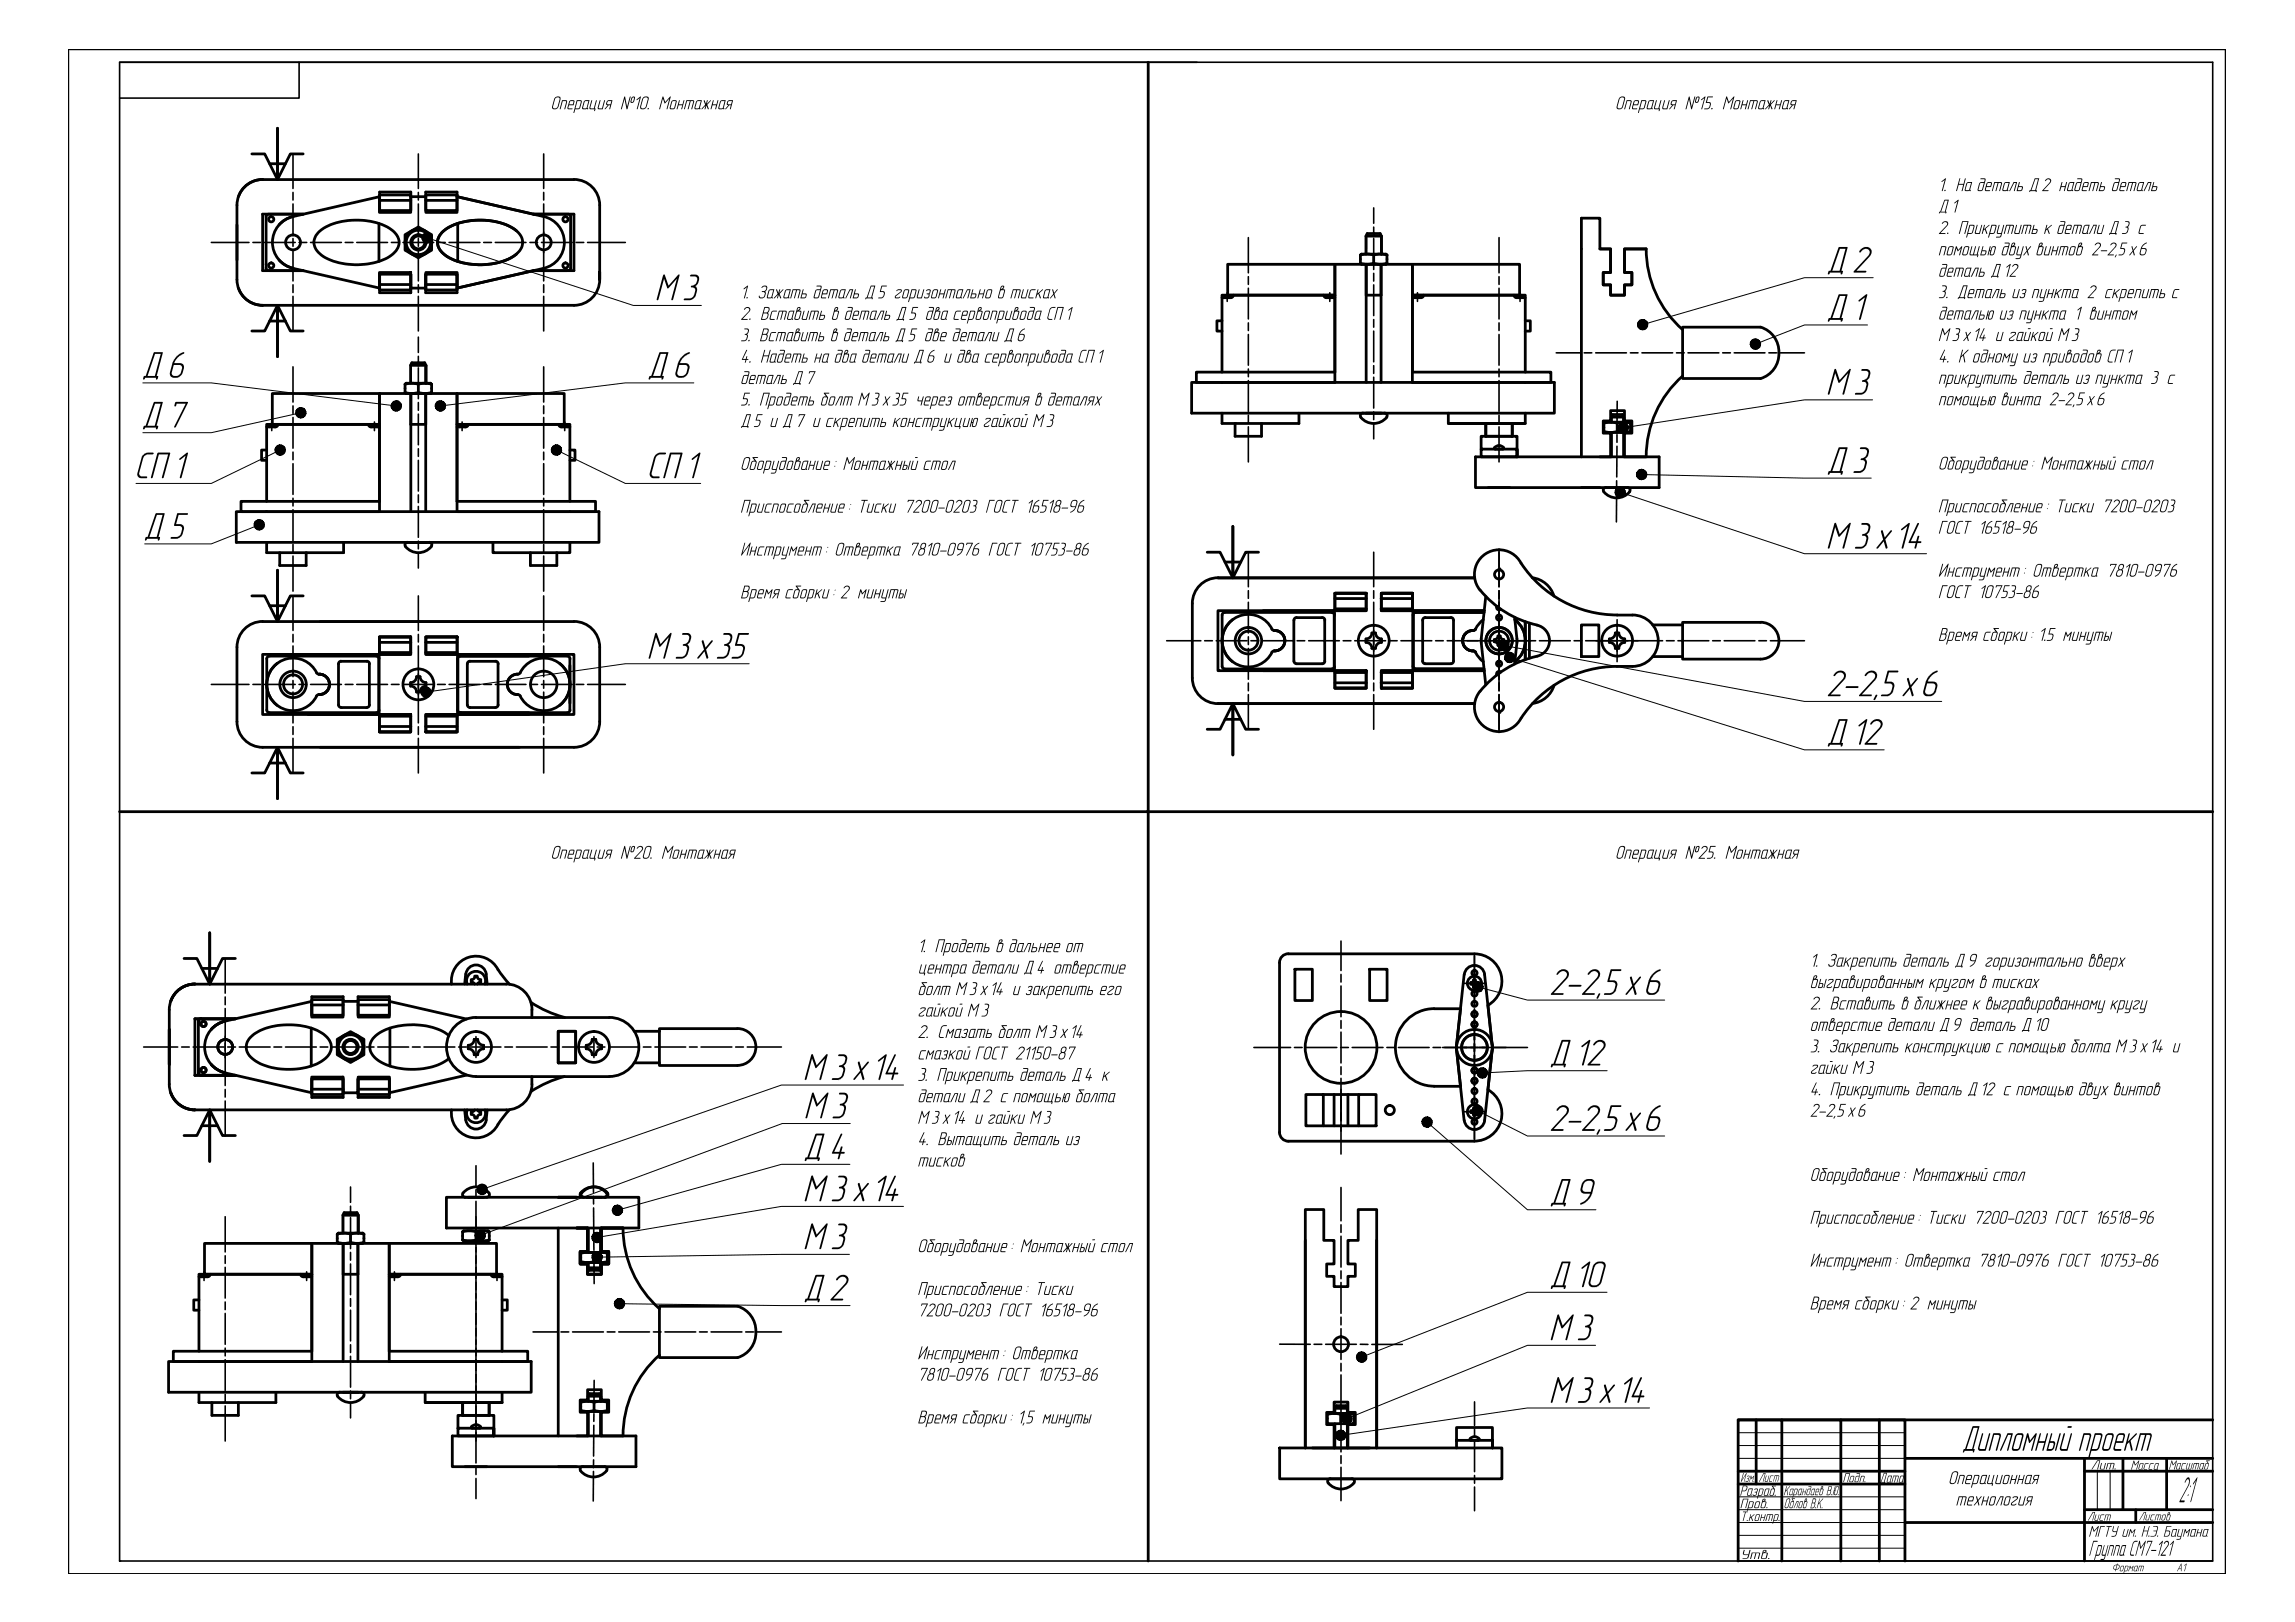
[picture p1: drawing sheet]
<svg xmlns="http://www.w3.org/2000/svg" width="841mm" height="594mm" viewBox="0 0 841 594" stroke-linecap="round" stroke-linejoin="round" font-family="sans-serif">
<!-- layer: 0.6 -->
<path d="M25 18.1h790.6v558.3h-790.6zM25 18.6v557.6M43.8 22.8h767.1v548.9h-767.1zM43.8 22.8h394.8M109.6 22.8v13.1h-65.8" fill="none" stroke="#000" stroke-width=".59"/>
<!-- layer: 0 -->
<circle cx="43.8" cy="571.7" r=".3" fill="#000"/>
<path d="M637 571.7h173.9" fill="none" stroke="#000" stroke-width=".59"/>
<g fill="none" stroke="#000" stroke-width="1">
<path d="M139.1 73.4v3.7M139.1 70.3h11.5M156 70.3h11.5M579.5 79.9h6.8v11.3h3.9v8.6h-2.7v4.5h2.7v3.8h5.1v-3.8h2.7v-4.5h-2.7v-8.6h7.9M489.2 96.8v43.3M500.6 96.8v43.3M506.1 96.8v43.3M517.6 96.8v43.3M139.1 107.2h11.5M156 107.2h11.5M139.1 144.1v43.3M150.6 144.1v43.3"/>
<path d="M156 144.1v43.3M167.5 144.1v43.3M114.3 368.1v3.7M114.3 365.1h11.4M131.2 365.1h11.5M114.3 401.9h11.4M131.2 401.9h11.5M204.6 438.5h6.7M114.3 455.4v43.3M125.7 455.4v43.3M131.2 455.4v43.3M142.6 455.4v43.3"/>
<path d="M211.3 449.8h4v8.6h-2.7v4.5h2.7v3.8h5.1v-3.8h2.7v-4.5h-2.7v-8.6h7.9M637 520.1h6.6v23.4M637 538.8h61.1M643.6 520.1h9.4v51.6M653 520.1h21.6v51.6M674.6 520.1h14.1v51.6M688.7 520.1h9.4v51.6M698.1 534.1h112.8M763.9 534.1v37.6M763.9 538.8h47M810.9 520.1h-173.9v51.6M637 543.5h61.1"/>
<path d="M698.1 557.6h112.8M763.9 552.9h47"/>
</g>
<!-- layer: 0.3 -->
<g fill="none" stroke="#000" stroke-width=".37">
<path d="M500.9 85.8v7.3M505.9 85.8v7.3M150.8 133.2v7.2M155.8 133.2v7.2M590.8 152.2v2.4M590.8 158.4v8.9M594.8 152.1v2.5M594.8 158.4v8.9M484.9 412.4h13M126 444.4v7.2M131 444.4v7.2M215.8 449.8v8.9"/>
<path d="M219.8 449.8v8.9M215.8 462.4v2.5M219.8 462.4v2.6M215.8 510.7v2.5M215.8 517v8.9M219.8 510.7v2.5M219.8 517v8.9M489.5 515.2v2.5M493.5 515.1v2.6M489.5 521.4l-.1 8.9M493.5 521.4v8.9M637 524.7h61.1"/>
<path d="M637 529.4h61.1M637 534.1h61.1M768.6 538.8v14.1M773.3 538.8v14.1M637 548.2h61.1M637 552.9h61.1M637 557.6h61.1M637 562.3h61.1M637 567h61.1"/>
</g>
<!-- layer: 0.6 -->
<g fill="none" stroke="#000" stroke-width="1">
<path d="M420.8 22.8v274.5h-377M92.3 56.4h4.7l4.7 9.4v-18.8v18.8l4.7-9.4h4.7M98.8 60h5.8M86.8 75.2v27.2a9.4 9.4 0 0 0 9.5 9.4 9.4 9.4 0 0 1-8.9-6.2M87.4 72a9.4 9.4 0 0 1 8.9-6.3 9.4 9.4 0 0 0-9.5 9.4M96.2 65.8h114.1M97.5 79.4v18.8a.95 .95 0 0 0 1 .9M98.5 78.4a.95 .95 0 0 0-1 1M107.4 79.3a9.7 9.7 0 0 0-5.1 3.1M107.4 79.3a9.7 9.7 0 0 0-7.6 9.5 9.7 9.7 0 0 0 7.6 9.5 9.7 9.7 0 0 1-5.1-3.1M111.1 78.4h-14.9v20.7h14.9M139 71.4h11.5v6.4h-11.5z"/>
<path d="M139.1 70.3v6.8h11.5v-6.8M139.1 72l-31.7 7.3M139.1 73.4h11.5M150.6 72h5.4M156 70.3v6.8h11.5v-6.8M156 73.4h11.5M156.1 71.4h11.4v6.4h-11.4zM167.5 72l31.8 7.3a9.7 9.7 0 0 1 7.5 9.5 9.7 9.7 0 0 1-7.5 9.5M195.5 78.4h14.8v20.7h-14.8M208.2 78.4a.95 .95 0 0 1 .9 1M209.1 79.4v18.8M210.3 65.7a9.4 9.4 0 0 1 9.5 9.4"/>
<path d="M219.8 75.2v27.2v-2.8M579.5 79.9v87.4M107.4 98.3l31.7 7.2v-5.1h11.5v5.1h5.4v-5.1h11.5v5.1l31.7-7.2M116.6 85.2a21.7 21.7 0 0 1 17-4.4 16.1 16.1 0 0 1 11.9 5.5 5.2 5.2 0 0 1-2.1 7.2 25.2 25.2 0 0 1-25.5 0 5.2 5.2 0 0 1-1.3-8.3zM138.9 81.9v13.8M139 99.8h11.5v6.4h-11.5zM148.4 86l4.9-2.9 4.9 2.9v5.6l-4.9 2.8-4.9-2.8zM156.1 99.8h11.4v6.4h-11.4zM161.9 85.2a21.7 21.7 0 0 1 17-4.4 16.1 16.1 0 0 1 11.9 5.5 5.2 5.2 0 0 1-2.1 7.2 25.2 25.2 0 0 1-25.5 0 5.2 5.2 0 0 1-1.3-8.3zM167.7 81.9v13.8M189.3 84.6a24.4 24.4 0 0 0-19.8-3.2 11.8 11.8 0 0 0-9 6.1 5.8 5.8 0 0 0 3.4 6.5 25.4 25.4 0 0 0 24.8-.5l.6-.5M209.1 98.2a.95 .95 0 0 1-.9 .9"/>
<path d="M489.2 96.8v39.5h-50.8v3.8h50.8M498.5 93.4v3l.4 .4h9l.4-.4v-3M498.5 93.4l.4-.3h9l.4 .3M498.5 96.4l1.4 .3h2.1a4.6 4.6 0 0 1 3.5 .1l2.8-.4M500.6 86.5v6.6M500.6 96.8v11.3h5.5v-11.3M501 85.5h4.8l.4 1h-5.6zM503.4 93.4l-2.1-.4-2.8 .4M503.4 93.4v3M506.2 86.5v6.6M508.3 93.4l-2.1-.4-2.8 .4M517.6 96.8v11.3h39.3v-11.3h-107v11.3h39.3h-41.4v28.2"/>
<path d="M586.3 91.2h3.9v8.6h-2.7v4.5h2.7v3.8h5.1v-3.8h2.7v-4.5h-2.7v-8.6h7.9M603.3 91.2a39.5 39.5 0 0 0 13.3 29.6M98.8 117.6h5.8M139.1 100.4v6.8M139.1 104.2h11.5M150.6 100.4v6.8M156 100.4v6.8M156 104.2h11.5M167.5 100.4v6.8M219.8 102.4a9.4 9.4 0 0 1-9.5 9.4h-114.1M447.8 117.5h-1.8v3.8h1.8M450.7 109a.95 .95 0 0 0-1-.9 .95 .95 0 0 0-.9 .9"/>
<path d="M452 108.1a.95 .95 0 0 1-1 .9h-3.2M485.1 108.1a.95 .95 0 0 0 1 .9M486 109h3.2M488.3 109a.95 .95 0 0 0-1-.9 .95 .95 0 0 0-.9 .9M520.4 109a.95 .95 0 0 0-.9-.9 .95 .95 0 0 0-1 .9M521.7 108.1a.95 .95 0 0 1-1 .9h-3.1M554.8 108.1a.95 .95 0 0 0 1 .9M555.8 109h3.1M558 109a.95 .95 0 0 0-.9-.9 .95 .95 0 0 0-1 .9M558.9 117.5h1.9v3.8h-1.9M92.3 121.2h4.7l4.7-9.4v18.8v-18.8l4.7 9.4h4.7M150.5 133.8v6.6"/>
<path d="M150.9 132.9h4.7l.5 .9h-5.6zM156.1 133.8v6.6M558.9 136.3v-28.2h-41.3v28.2h50.7v3.8h-50.7M616.6 137.7a39.5 39.5 0 0 0-13.3 29.6M651.9 129.2a9.4 9.4 0 0 0-6.8-9.4h-28.5v18.8h28.5a9.4 9.4 0 0 0 6.8-9.4M97.7 156.4h3.2M100.6 156.3a.95 .95 0 0 0-1-.9 .95 .95 0 0 0-.9 .9M101.9 155.4a.95 .95 0 0 1-1 1M135 155.4a.95 .95 0 0 0 1 1h3.1M138.2 156.3a.95 .95 0 0 0-1-.9 .95 .95 0 0 0-.9 .9M139.1 144.1v39.5h-50.8v3.8h50.8M148.4 143.7l.4 .4h9l.4-.4"/>
<path d="M148.4 140.7v3M148.4 140.7l.4-.3h9l.4 .3M148.4 143.8l2.8 .3 2.1-.3M150.6 144.1v11.3h5.4v-11.3M153.3 140.7l-2.1-.3-2.8 .3M153.3 140.7v3M153.3 143.8l2.8 .3 2.1-.3M158.2 140.7l-2.1-.3-2.8 .3M158.2 140.7v3M167.5 144.1v11.3h39.3v-11.3h-107v11.3h39.3h-41.4v28.2M167.5 156.4h3.1M170.3 156.3a.95 .95 0 0 0-.9-.9 .95 .95 0 0 0-1 .9"/>
<path d="M171.6 155.4a.95 .95 0 0 1-1 1M204.7 155.4a.95 .95 0 0 0 1 1h3.1M207.9 156.3a.95 .95 0 0 0-.9-.9 .95 .95 0 0 0-1 .9M436.7 140.1h132.9v11.2h-132.9zM447.8 151.3v3.8h28.2v-3.8M452.6 155.1v4.7h9.7v-4.7M498.7 152.9a6.1 6.1 0 0 0 9.4 0M499.4 151.3h8M499.4 151.3a.95 .95 0 0 0-.8 .5 .95 .95 0 0 0 .1 1M507.4 151.3a.95 .95 0 0 1 .9 .5 .95 .95 0 0 1-.2 1M530.7 151.3v3.8h28.2v-3.8M530.7 155.1h28.2"/>
<path d="M544.5 155.1v4.7h9.7v-4.7M587.8 158l.4 .4h8.9l.4-.4M587.8 155v3M587.8 155l.4-.4h8.9l.4 .4M587.8 158l2.8 .4 2-.4M590.5 152.8v1.8M590.5 158.4v8.9M590.9 151.8h3.7l.5 1h-4.6zM592.6 155l-2-.4-2.8 .4M592.6 155v3M592.6 158l2.8 .4 2.1-.4M595.1 152.8v1.8"/>
<path d="M595.1 158.4v8.9M597.5 155l-2.1-.4-2.8 .4M597.5 155v3M97.7 164.8h-1.8v3.8h1.8M208.8 164.8h1.9v3.8h-1.9M540.7 167.3h67.3v11.3h-67.3zM542.8 164.5h13.1v2.8v-7.5h-13.1v7.5h13.1M545.4 178.6h7.9M547.7 163.9l.3 .6h2.7M551 163.9l-.3 .6M551 164a2.14 2.14 0 0 0-3.3 0M579.5 178.6h6.8"/>
<path d="M586.3 167.3h3.9v-8.6h-2.7v-4.5h2.7v-3.8h5.1v3.8h2.7v4.5h-2.7v8.6h7.9M587.8 178.9l.4-.3 8.2-.1a.97 .97 0 0 1 .9 .6 .97 .97 0 0 1-.1 1 5.9 5.9 0 0 1-9.7-.5zM86.6 187.4h132.9v11.3h-132.9zM97.7 198.7v3.7h28.2v-3.7M148.6 198.9l.5-.2 8.2-.1a.97 .97 0 0 1 .9 .6 .97 .97 0 0 1-.2 1 5.9 5.9 0 0 1-9.6-.5zM180.7 198.7v3.7h28.1v-3.7M208.8 183.6v-28.2h-41.3v28.2h50.7v3.8h-50.7M92.3 218.3h4.7l4.7 9.4v-18.8v18.8l4.7-9.4h4.7M102.5 202.4v4.7h9.7v-4.7M194.4 202.4v4.7h9.7v-4.7M442.4 202.3h4.7l4.7 9.4v-18.9v18.9l4.7-9.4h4.7M448.9 205.9h5.8"/>
<path d="M489.2 217.3h11.4v6.4h-11.4zM489.2 217.3h11.4M489.2 219.2h11.5M506.1 219.2h11.5M506.2 217.3h11.4v6.4h-11.4zM506.2 217.3h11.4M540.4 211.7l-94-.1a9.4 9.4 0 0 0-9.5 9.4v27.3a9.4 9.4 0 0 0 9.5 9.4h94M544.5 218.5l-1.7 16.2 1.7 16.2M561.5 211.6a9.5 9.5 0 0 1 8 6.7M96.2 239.7h42.7v22h-42.7zM96.2 227.7h114.1M96.3 227.6a9.4 9.4 0 0 0-9.5 9.4v27.3a9.4 9.4 0 0 0 9.5 9.4"/>
<path d="M98.8 221.9h5.8M112.8 239.7h26.1v22h-26.1M139 233.3h11.5v6.4h-11.5zM139 233.3h11.5M139.1 239h11.5M139.1 235.3h11.5M156 239h11.5M156 235.3h11.5M156.1 233.3h11.4v6.4h-11.4zM156.1 233.3h11.4M167.7 239.7h42.6v22h-42.6zM193.8 239.7h-26.1v22h26.1"/>
<path d="M210.3 227.6a9.4 9.4 0 0 1 9.5 9.4v27.3a9.4 9.4 0 0 1-9.5 9.4h-114.1M446.3 223.7h42.7v21.9h-42.7zM451.7 227a9.6 9.6 0 0 0 0 15.3M462.9 223.7h26.1v21.9h-26.1M466.1 230.4l.9 .5M466.1 230.4a9.6 9.6 0 0 0-14.6-3.2 9.6 9.6 0 0 0 0 15 9.6 9.6 0 0 0 14.6-3.3M467 230.9a3.8 3.8 0 0 1 3.8 4.1 3.8 3.8 0 0 1-4.4 3.5l-.3 .4M474.1 227.1v15.1M474.2 227.1a.88 .88 0 0 1 .9-.9h9.4a.95 .95 0 0 1 1 .9v15.1a.88 .88 0 0 1-1 .9h-9.4l-.6-.3-.3-.6M488.1 224.3a.95 .95 0 0 1 .9 1M488.3 224.3h-39.5a.95 .95 0 0 0-.9 1v18.8l.5 .8 39.9 .1M489.2 223h11.5"/>
<path d="M500.6 235.3a2.18 2.18 0 0 1 2.2 2.2M502.7 231.8h1.4M502.8 231.8a2.18 2.18 0 0 1-2.2 2.2v1.3M504.1 231.8a2.18 2.18 0 0 0 2.2 2.2l-.1 1.3M506.1 223h11.5M506.3 235.3a2.18 2.18 0 0 0-2.2 2.2h-1.4M517.8 223.7v21.9h26.1h-26.1v-21.9h26.1zM518.6 224.3h25.2M518.8 224.3a.95 .95 0 0 0-1 1M531.7 226.2h-9.4a.95 .95 0 0 0-1 .9l.1 15.4 .9 .6h9.4M531.7 226.2a.95 .95 0 0 1 1 .9v15.1l-.3 .6-.7 .3M539.9 230.9a3.8 3.8 0 0 0-3.9 4.1 3.8 3.8 0 0 0 4.4 3.5l.4 .4"/>
<path d="M540.7 238.9l1 1.7 1.9 1.7M540.8 230.4l-.9 .5M543.6 227l-1.9 1.8-1 1.6M548.5 222a.95 .95 0 0 0 .3 1.2 .95 .95 0 0 0 1.2-.1M549 232.9l-.3 .8-1.1 .6v.8l.8 .2 .6 1.1M549 232.9h.8M549 236.4h.8M549.8 232.9l.5 1.1 .8 .3v.8l-1.1 .5-.2 .8M555 226.1l.9 8.6-.9 8.5M555.2 227a9.6 9.6 0 0 1 0 15.3M558.9 227.7v13.9M560.5 228.2v12.9"/>
<path d="M579.5 228.9h6.4v11.6h-6.4zM589.8 234v1.3M589.8 235.3a2.11 2.11 0 0 1 2.1 2.2h1.3a2.18 2.18 0 0 1 2.2-2.2M591.9 231.8h1.3M592 231.8a2.18 2.18 0 0 1-2.2 2.2M592.6 225.3a18.9 18.9 0 0 1 9.1 .6 9.4 9.4 0 0 1 5.8 10.5 9.4 9.4 0 0 1-9.3 7.7h-5.6M592.6 225.2a42.5 42.5 0 0 1-36.3-20.6 9.1 9.1 0 0 0-13.3-.6 9.1 9.1 0 0 0 .4 13.3 38.7 38.7 0 0 0 20.7 11.9 5.8 5.8 0 0 1 3.7 5.9 5.8 5.8 0 0 1-4.5 5.2 36.3 36.3 0 0 0-22 14.6 9.1 9.1 0 0 0 4 12.1 9.1 9.1 0 0 0 12.1-4 42.1 42.1 0 0 1 35.2-18.9M593.2 231.8a2.18 2.18 0 0 0 2.2 2.2v1.3M605.6 228.9h11M616.6 228h28.5a6.7 6.7 0 0 1 6.8 6.7 6.7 6.7 0 0 1-6.8 6.7h-28.5zM97.8 241.3v18.8a.95 .95 0 0 0 .9 .9h39.4M100.5 243.9a9.8 9.8 0 0 1 15.8 2.9 3.9 3.9 0 0 1 4.4 3.9 3.9 3.9 0 0 1-4.4 3.8 9.7 9.7 0 0 1-14.2 4.2 9.7 9.7 0 0 1-1.6-14.8z"/>
<path d="M101.6 243a9.6 9.6 0 0 0 0 15.4M125 242.2h9.4M125 259.2h9.4M125 242.2a.95 .95 0 0 0-.9 .9v15.1l.2 .6 .7 .3M134.4 242.2a.95 .95 0 0 1 1 .9M135.4 243.1v15.1M135.4 258.2a.95 .95 0 0 1-1 .9M138 240.3a.95 .95 0 0 1 .9 1M138.1 240.3h-39.4a.95 .95 0 0 0-.9 1M150.5 250v1.3M150.5 250a2.11 2.11 0 0 0 2.1-2.2h1.3a2.18 2.18 0 0 0 2.2 2.2v1.3a2.11 2.11 0 0 0-2.2 2.2h-1.3a2.11 2.11 0 0 0-2.1-2.2M167.7 241.3v18.8a.95 .95 0 0 0 1 .9"/>
<path d="M168.4 240.3h39.5M168.7 240.3a.95 .95 0 0 0-1 1M172.2 242.2h9.4M172.2 259.2h9.4M172.2 242.2a.95 .95 0 0 0-.9 .9v15.1l.2 .6 .7 .3M181.6 242.2a.95 .95 0 0 1 1 .9M182.5 243.1v15.1M182.6 258.2a.95 .95 0 0 1-1 .9M189.8 246.9a3.7 3.7 0 0 0-3.9 3.8 3.7 3.7 0 0 0 3.9 3.7M189.8 246.9l.5-.1a9.7 9.7 0 0 1 14.8-3.8 9.7 9.7 0 0 1 0 15.3 9.7 9.7 0 0 1-14.8-3.8l-.5-.1M205.1 243a9.6 9.6 0 0 1 0 15.4M207.9 240.3a.95 .95 0 0 1 1 1"/>
<path d="M208.8 241.3l.1 18.8a.95 .95 0 0 1-1 .9M489 244.1a.95 .95 0 0 1-.9 .9M489.2 245.6h11.4v6.4h-11.4zM489.2 252h11.4M489.2 246.3h11.5M489.2 250.1h11.5M506.1 246.3h11.5M506.1 250.1h11.5M506.2 245.6h11.4v6.4h-11.4zM506.2 252h11.4M517.8 244.1a.95 .95 0 0 0 1 .9M518.6 245h25.2"/>
<path d="M550 246.1a.95 .95 0 0 0-1.2 0 .95 .95 0 0 0-.3 1.1M569.5 251a9.4 9.4 0 0 1-7.9 6.6M605.6 240.5h11M98.8 279.5h5.8M138.9 260.1a.95 .95 0 0 1-.9 .9M139 261.7h11.5v6.4h-11.5zM139 268.1h11.5M139.1 262.3h11.5M139.1 266.1h11.5M156 262.3h11.5M156 266.1h11.5M156.1 261.7h11.4v6.4h-11.4z"/>
<path d="M156.1 268.1h11.4M168.4 261h39.5M442.4 267.1h4.7l4.7-9.4v18.8v-18.8l4.7 9.4h4.7M448.9 263.5h5.8M92.3 283.1h4.7l4.7-9.4v18.8v-18.8l4.7 9.4h4.7M810.9 297.3h-390.1v274.4M67.5 351.1h4.7l4.6 9.4v-18.8v18.8l4.7-9.4h4.7M74 354.7h5.8M174 357.5h.8M174 357.5l-.5 1.1-.8 .2v.8l.8 .3 .4 .6M174.9 357.5l.2 .8 1.1 .5v.8l-.8 .3-.4 .6M468.9 352.6v62.1a3.2 3.2 0 0 0 3.2 3.3"/>
<path d="M472.1 349.4h68.2a10.1 10.1 0 0 1 9.8 7.5 10.1 10.1 0 0 1-4.8 11.3M472.1 349.3a3.2 3.2 0 0 0-3.2 3.3M474.5 355h6.4v11.5h-6.4zM501.9 355h6.4v11.5h-6.4zM539 359.9v.6M539 359.9a1 1 0 0 0 1-1h.6a.99 .99 0 0 0 1 1v.6a1 1 0 0 0-1 .9M544 356.9l2.9 27.4M544.1 356.9a3.7 3.7 0 0 0-3.8-3.3 3.7 3.7 0 0 0-3.7 3.3l-2.8 26.1M71.4 360.5l114.1-.1a9.4 9.4 0 0 1 9.5 9.4l-.1 2.9M71.5 360.4a9.4 9.4 0 0 0-8.9 6.3M71.5 360.4a9.4 9.4 0 0 0-9.5 9.4v27.3M73.7 373.1a.95 .95 0 0 0-1 1v18.8a.95 .95 0 0 0 1 .9"/>
<path d="M82.5 374a9.7 9.7 0 0 0-5.1 3M82.5 374a9.7 9.7 0 0 0-7.5 9.5 9.7 9.7 0 0 0 7.5 9.4M86.3 373.2h-14.9v20.7h14.9M91.8 379.9a21.6 21.6 0 0 1 17-4.4 15.7 15.7 0 0 1 11.9 5.5 5.2 5.2 0 0 1-2.1 7.2 25.1 25.1 0 0 1-20.2 2.5 11 11 0 0 1-8-5.9 4.9 4.9 0 0 1 1.4-4.9zM114.1 376.5v14M114.2 366.1h11.5v6.4h-11.5zM114.3 365.1v6.7h11.4v-6.7M114.3 366.8l-31.8 7.2M114.3 368.1h11.4M125.7 366.8h5.5M131.2 365.1v6.7h11.5v-6.7M131.2 368.1h11.5"/>
<path d="M131.2 366.1h11.5v6.4h-11.5zM142.7 366.8l28.3 6.4M142.9 376.5v14M164.5 379.3a24.2 24.2 0 0 0-19.8-3.2 12.2 12.2 0 0 0-8.8 5.6 5.6 5.6 0 0 0 3.1 7 25.7 25.7 0 0 0 24.8-.4l.7-.6M165.5 360.5a9.1 9.1 0 0 1 6.7-10 9.1 9.1 0 0 1 10.8 5.3l3.7 4.7M166.8 375.8l2.9-2.1a10.8 10.8 0 0 1 4.7-1.1h48.9a10.8 10.8 0 0 1 10.8 10.9 10.8 10.8 0 0 1-10.8 10.8h-48.9a10.8 10.8 0 0 1-9.9-6.7 10.8 10.8 0 0 1 2.3-11.8zM170.3 360.5l.4-3.7a3.7 3.7 0 0 1 3.7-3.4 3.7 3.7 0 0 1 3.8 3.4l.3 3.7M171.2 360.5a3.5 3.5 0 0 1 3.2-4.7 3.5 3.5 0 0 1 3.3 4.7M194.6 367.1l5.9 3.3 6.4 2.2M204.6 377.7h6.4v11.6h-6.4zM232.4 377.7h9.3M525.5 369.5h9.7l-1.4 13.5"/>
<path d="M525.6 369.4a14.2 14.2 0 0 0-14.2 14.2 14.2 14.2 0 0 0 14.2 14.2M539 360.5a.99 .99 0 0 1 1 .9M540 361.5h.6M62 397.1a9.4 9.4 0 0 0 9.5 9.4M77.4 389.9a9.7 9.7 0 0 0 5.1 3M82.5 393l31.8 7.2v-5h11.4v5h5.5v-5h11.5v5l28.3-6.4M114.2 394.5h11.5v6.4h-11.5zM114.3 395.2v6.7M114.3 398.9h11.4M123.6 380.6l4.9-2.7 4.9 2.7v5.7l-4.9 2.9-4.9-2.9zM125.7 395.2v6.7M131.2 395.2v6.7"/>
<path d="M131.2 398.9h11.5M131.2 394.5h11.5v6.4h-11.5zM142.7 395.2v6.7M177.2 382.8v1.4M177.2 382.8a2.18 2.18 0 0 1-2.1-2.1h-1.3a2.11 2.11 0 0 1-2.2 2.1v1.4a2.11 2.11 0 0 1 2.2 2.1h1.3a2.18 2.18 0 0 1 2.1-2.2M194.9 394.3v2.8M195 397.1a9.4 9.4 0 0 1-9.5 9.4h-114.1M206.9 394.3l-6.4 2.2-5.9 3.3M214.8 382.8a2.18 2.18 0 0 0 2.2-2.1h1.3a2.18 2.18 0 0 0 2.2 2.1v1.4a2.11 2.11 0 0 0-2.2 2.1h-1.3a2.18 2.18 0 0 0-2.2-2.2zM232.4 389.3h9.3M270.2 390.2a6.7 6.7 0 0 0 6.8-6.7 6.7 6.7 0 0 0-6.8-6.7h-28.5v13.5h28.5M525.5 397.9h9.7l-1.4-13.5 2.7 26"/>
<path d="M533.8 382.9v1.4M545.3 399.1a10.1 10.1 0 0 1 4.8 11.3 10.1 10.1 0 0 1-9.8 7.5l-68.2 .1M546.8 384.4l-2.8 26M62.6 400.3a9.4 9.4 0 0 0 8.9 6.2M67.5 415.9h4.7l4.6-9.4v18.9v-18.9l4.7 9.4h4.7M74 412.3h5.8M170.3 406.5l.4 3.7M170.7 410.2a3.7 3.7 0 0 0 3.7 3.3 3.7 3.7 0 0 0 3.8-3.3M171.2 406.5a3.5 3.5 0 0 0 3.2 4.7 3.5 3.5 0 0 0 3.3-4.7M173.9 406.5l-.4 .6-.8 .2v.9l.8 .2 .5 1.1M174 409.5h.8M175 406.5l.4 .6 .8 .2v.9l-.8 .2-.5 1.1"/>
<path d="M178.5 406.5l-.3 3.7M186.7 406.4l-2.7 3.3a14.8 14.8 0 0 1-6.1 6.4 9 9 0 0 1-12.4-9.6M478.6 400.9h6.3v11.5h-6.3zM484.9 400.9h13M484.9 412.4h13M488.9 400.9v11.5M494 400.9v11.5M497.9 400.9h6.4v11.5h-6.4zM536.6 410.4a3.7 3.7 0 0 0 3.7 3.3 3.7 3.7 0 0 0 3.8-3.3M539 406.9v.6M539 406.9a1 1 0 0 0 1-1h.6a.99 .99 0 0 0 1 1v.6M539 407.4a1 1 0 0 1 1 1.1l.6-.1a.99 .99 0 0 1 1-1"/>
<path d="M163.6 438.5h70.5v11.3h-70.5zM169.7 436.9a.95 .95 0 0 0-.1 1 .95 .95 0 0 0 .8 .6M169.7 436.9a6 6 0 0 1 9.7 .5l-.3 .8-.7 .3M170.4 438.5h8M204.6 438.5h6.7M213.1 436.9a.95 .95 0 0 0-.1 1 .95 .95 0 0 0 .9 .6M213.2 436.9a6 6 0 0 1 9.6 .5l-.2 .8-.7 .3M213.5 438.5a.95 .95 0 0 1-.8-.6 .95 .95 0 0 1 .1-1 6 6 0 0 1 9.7 .5l-.3 .8-.7 .3M213.8 438.5h8M114.3 455.4v39.5h-50.8v3.8h50.8M123.6 455l.4 .4h8.9l.5-.4M123.6 452v3"/>
<path d="M123.6 452l.4-.4h8.9l.5 .4M123.6 455l1.4 .3h2.1a4.5 4.5 0 0 1 3.5 .1l2.8-.4M125.7 445.1v6.5M125.7 455.4v11.3h5.5v-11.3M126.1 444.1h4.7l.5 1h-5.6zM128.5 452v3M131.3 445.1v6.5M133.4 452l-1.4-.3h-2.1a4.5 4.5 0 0 1-3.5-.1l-2.8 .4M133.4 452v3M142.6 455.4v11.3h39.4v-11.3h-107.1v11.3h39.4h-41.4v28.2M169.5 451.2l.4-.4h9l.4 .4v3l-.4 .3h-9l-.4-.3zM169.6 454.1l1.3 .3h2.1a4.5 4.5 0 0 1 3.5 .1l2.8-.4"/>
<path d="M174.4 451.2v3M179.3 451.1l-1.4-.3h-2.1a4.5 4.5 0 0 1-3.5 0l-2.7 .3M204.6 449.8v76.1M211.3 449.8h4v8.6h-2.7v4.5h2.7v3.8h5.1v-3.8h2.7v-4.5h-2.7v-8.6h7.9a39.5 39.5 0 0 0 13.4 29.6M212.8 459l.4-.3h9l.4 .3v3.1l-.4 .3h-9l-.4-.3M212.8 459v3.1M215.3 449.8v8.6h-2.7v4.5h2.7v3.8h5.1v-3.8h2.7v-4.5h-2.7v-8.6M215.5 449.8v8.9M217.7 459v3.1M220.1 449.8v8.9M222.6 459l-1.4-.3h-2.1a4.5 4.5 0 0 1-3.4 0l-2.8 .3M478.3 454.2v76.1v-87.3h6.8v11.3h3.8v8.6h-2.7v4.6h2.7v3.7h5.1v-3.7h2.7v-4.6h-2.7v-8.6h3.7v-11.3h6.8v87.3v-76.1"/>
<path d="M72.9 476.1h-1.9v3.8h1.9M75.7 467.6a.95 .95 0 0 0-.9-.9 .95 .95 0 0 0-1 .9M77 466.7a.95 .95 0 0 1-.9 .9h-3.2M110.2 466.7a.95 .95 0 0 0 .9 .9h3.2M113.3 467.6a.95 .95 0 0 0-.9-.9 .95 .95 0 0 0-1 .9M145.5 467.6a.95 .95 0 0 0-.9-.9 .95 .95 0 0 0-1 .9M146.8 466.7a.95 .95 0 0 1-1 .9h-3.2M179.9 466.7a.95 .95 0 0 0 1 .9h3.1M183.1 467.6a.95 .95 0 0 0-.9-.9 .95 .95 0 0 0-1 .9M184 476.1h1.9v3.8h-1.9M212.9 462.1l1.3 .3h2.2a4.5 4.5 0 0 1 3.4 0l2.8-.3M215.5 464.3h4.6l-.4 1h-3.7z"/>
<path d="M215.5 462.4v1.9M220.1 462.4v1.9M61.8 498.7h132.9v11.2h-132.9zM184 494.9v-28.2h-41.4v28.2h50.8v3.8h-50.8M241.7 496.3a39.5 39.5 0 0 0-13.4 29.6h-7.9v-8.6h2.7v-4.5h-2.7v-3.8h-5.1v3.8h-2.7v4.5h2.7v8.6h-4M270.2 497.2h-28.5v-18.8h28.5a9.9 9.9 0 0 1 6.8 9.4 9.9 9.9 0 0 1-6.8 9.5M72.9 509.9v3.8h28.2v-3.8M77.7 513.7v4.7h9.6v-4.7M123.8 510.2l.4-.3h8.3a.94 .94 0 0 1 .9 .6 .94 .94 0 0 1-.2 1 5.9 5.9 0 0 1-9.6-.5zM155.8 509.9v3.8h28.2v-3.8M155.8 513.7h28.2M169.5 513.7v4.7h9.8v-4.7"/>
<path d="M169.6 513.7v4.7M212.8 513.6l.4-.4h9l.4 .4v3l-.4 .4h-9l-.4-.4M212.8 513.6v3M212.9 516.6l1.3 .3h2.2a4.5 4.5 0 0 1 3.4 .1l2.8-.4M215.5 511.4v1.8M215.5 517v8.9M216 510.4h3.7l.4 1h-4.6zM217.7 513.6v3M220.1 511.4v1.8M220.1 517v8.9M222.6 513.6l-1.4-.3h-2.1a4.5 4.5 0 0 1-3.4-.1l-2.8 .4M486.4 518.1l.4-.4h9l.4 .4v3l-.4 .3h-9l-.4-.3z"/>
<path d="M489.1 515.8v1.9M489.6 514.8h3.7l.4 1h-4.6zM491.3 518.1v3M491.3 518.1l-2-.4-2.8 .4M493.7 515.8v1.9M496.2 518.1l-2.1-.4-2.8 .4M165.7 525.9h67.4v11.3h-67.4zM167.8 523.1h13.2v2.8v-7.5h-13.2v7.5h13.2M170.4 537.2h8M173 523.1h2.8M173.1 523.1l-.2-.1a1.31 1.31 0 0 1 1.9-1.2l1.3 .8-.3 .5M204.6 537.2h6.7"/>
<path d="M213.5 537.2h8M213.5 537.2a.97 .97 0 0 0-.8 .5 .97 .97 0 0 0 .1 1 6 6 0 0 0 9.7-.5l-.3-.7-.7-.3M468.9 530.3h81.5v11.3h-81.5zM480.9 530.3h21M488.9 530.3v-8.5h-2.7v-4.5h2.7v-3.8h5.1v3.8h2.7v4.5h-2.7v8.5M489.1 521.4v8.9M493.7 521.4v8.9M533.8 527.5h13.1v2.8v-7.5h-13.1v7.5M541.8 527.5h.1a1.31 1.31 0 0 0-1.9-1.3l-1.3 .8 .1 .5h3M778 534.1v18.8M794 534.1v18.8M495.4 541.6a.95 .95 0 0 1 .9 .5 .95 .95 0 0 1-.1 1 6 6 0 0 1-9.7-.4l.2-.8 .8-.3h7.9"/>
<path d="M782.7 552.9v4.7"/>
<circle cx="99.4" cy="80.3" r=".95"/>
<circle cx="99.4" cy="97.2" r=".95"/>
<circle cx="107.4" cy="88.8" r="2.73"/>
<circle cx="153.3" cy="88.8" r="2.82"/>
<circle cx="153.3" cy="88.8" r="2.35"/>
<circle cx="153.3" cy="88.8" r="4.9"/>
<circle cx="153.3" cy="88.8" r="4.5"/>
<circle cx="199.3" cy="88.8" r="2.73"/>
<circle cx="207.2" cy="80.3" r=".95"/>
<circle cx="207.2" cy="97.2" r=".95"/>
<circle cx="549.4" cy="210.4" r="1.67"/>
<circle cx="457.5" cy="234.7" r="3.5"/>
<circle cx="457.5" cy="234.7" r="4.8"/>
<circle cx="503.4" cy="234.7" r="5.7"/>
<circle cx="549.4" cy="234.7" r="3.5"/>
<circle cx="549.4" cy="226.2" r=".95"/>
<circle cx="549.4" cy="234.7" r="4.8"/>
<circle cx="592.6" cy="234.7" r="5.7"/>
<circle cx="107.4" cy="250.7" r="3.5"/>
<circle cx="107.4" cy="250.7" r="4.8"/>
<circle cx="153.3" cy="250.7" r="5.7"/>
<circle cx="199.3" cy="250.7" r="4.8"/>
<circle cx="549.4" cy="243.1" r=".95"/>
<circle cx="549.4" cy="258.9" r="1.67"/>
<circle cx="540.3" cy="356.4" r=".95"/>
<circle cx="74.6" cy="375" r=".95"/>
<circle cx="540.3" cy="360.1" r="2.6"/>
<circle cx="540.3" cy="371.4" r=".95"/>
<circle cx="540.3" cy="367.7" r=".95"/>
<circle cx="540.3" cy="363.9" r=".95"/>
<circle cx="540.3" cy="375.2" r=".95"/>
<circle cx="74.6" cy="391.9" r=".95"/>
<circle cx="82.5" cy="383.5" r="2.73"/>
<circle cx="128.5" cy="383.5" r="2.82"/>
<circle cx="128.5" cy="383.5" r="2.35"/>
<circle cx="128.5" cy="383.5" r="4.9"/>
<circle cx="128.5" cy="383.5" r="4.5"/>
<circle cx="174.4" cy="383.5" r="5.7"/>
<circle cx="217.7" cy="383.5" r="5.7"/>
<circle cx="491.4" cy="383.6" r="13.1"/>
<circle cx="540.3" cy="383.6" r="6.6"/>
<circle cx="540.3" cy="395.9" r=".95"/>
<circle cx="540.3" cy="392.1" r=".95"/>
<circle cx="540.3" cy="399.6" r=".95"/>
<circle cx="540.3" cy="383.6" r="4.7"/>
<circle cx="509.3" cy="406.6" r="1.67"/>
<circle cx="540.3" cy="407.2" r="2.6"/>
<circle cx="540.3" cy="403.4" r=".95"/>
<circle cx="540.3" cy="410.9" r=".95"/>
<circle cx="491.4" cy="492.3" r="2.73"/>
</g>
<!-- layer: 0.3 -->
<g fill="#000">
<path d="M206 36.8l1.4-.1 .4 .3-.8 3-.2-.1 .7-2.5-.1-.4h-1.2l-.7 2.9-.4 .1zM216.7 36.8l.3 .1-.7 2.7 1.3 .1 .8-2.8 .3-.2-.8 4v-.7h-1.6l-.3-.3zM219.9 36.7l.2 .2-.8 2.5 .2 .3h1.1l.8-2.8 .4-.1-1 3.2h-1.5l-.3-.3zM233.3 36.4l1.4-1.1 .2 .1-1.3 4.6-.2-.1 1-4-1 .8zM242.8 35.4l.2-.1 .8 2.1 1.7-2h.3l-1.3 4.6-.2-.1 1-3.8-1.6 1.8-.8-1.8-1 3.8h-.3zM248.8 36.7l.3 .1-.3 1.4h1.3l.4-1.3 .3-.2-.9 3.3-.2-.1 .3-1.3h-1.3l-.4 1.3h-.3zM251.5 36.8l2.8 .1-.7 3.1-.3-.1 .8-2.6-.2-.3h-.8l-.9 3-.2-.1 .8-2.9h-1l-.8 2.9-.3 .1zM258 36.7h.2l.5 1.3 .4-1.2h.3l-.3 1.3 1.4-1.4-1.3 1.7 .6 1.4-.2 .2-.7-1.3-.4 1.2h-.3l.3-1.2-1.4 1.3 1.3-1.6zM261.3 36.8l.2-.1-.3 1.5h1.4l.3-1.3 .3-.1-.9 3.2-.2-.1 .3-1.3h-1.3l-.4 1.3h-.3zM596.1 36.8l1.5-.1 .4 .4-.9 2.9-.2-.1 .7-2.5-.1-.4h-1.2l-.7 2.9h-.4zM606.8 36.8l.4 .1-.8 2.5 .2 .3h1.1l.8-2.8 .4-.1-.9 3.9v-.7h-1.6l-.3-.3zM609.9 36.8l.3 .1-.7 2.5 .1 .3h1.2l.7-2.8 .4-.1-1 3.2h-1.5l-.3-.3z"/>
<path d="M623.4 36.5l1.6-1.1-1.3 4.6-.2-.1 1.1-4-1.1 .8zM625.7 35.4l2 .1-1.7 .2-.5 1.7h.9l.5 .3-.1 1.4-.9 .9h-1.3l.1-.3 1.5-.2 .4-1.2-.3-.6-1.2-.1zM632.6 35.4h.3l.7 2 2-2-1.3 4.6-.3-.1 1.1-3.8-1.7 1.8-.7-1.8-1 3.8-.3 .1zM638.6 36.8l.3-.1-.3 1.5h1.3l.4-1.4h.3l-1 3.2-.2-.1 .4-1.3h-1.4l-.3 1.3-.3 .1zM641.4 36.7h2.4l.4 .3-.8 3-.3-.1 .7-2.5-.1-.4h-.8l-.9 3-.2-.1 .7-2.9h-1l-.7 2.9h-.4zM647.7 36.7l.3 .1 .5 1.2 .4-1.2h.3l-.4 1.3 1.2-1.3h.3l-1.4 1.6 .5 1.6h-.2l-.5-1.3-.4 1.3-.3-.1 .3-1.2-1.2 1.3-.3-.1 1.4-1.5zM651.1 36.8l.3 .1-.4 1.3h1.3l.4-1.4h.3l-.9 3.2-.2-.1 .3-1.3h-1.3l-.3 1.3-.4 .1zM711.5 66.4l1.4-1.1 .2 .1-1.3 4.6-.2-.2 1.1-3.9-1.1 .8zM716.3 74.2l1.4-1-1.2 4.6-.2-.1 1-4-1 .8zM718.1 65.3l.3 .2-.5 1.8h1.7l.4-1.8h.4l-1.2 4.4h-.4l.6-2.2h-1.6l-.9 2.3zM730.8 66.7l2.8 .1 .1 .4-.9 2.8-.2-.2 .7-2.5-.1-.3h-.8l-.9 3-.2-.2 .7-2.8h-.9l-.8 2.9h-.4zM737.8 66.8l1.4-.1-.9 3.1-.3 .2 .8-3h-.7l-1.7 3z"/>
<path d="M749.7 65.8l1.2-.5 .8 .8-.4 .9-2.4 2.7 1.8 .1-2.3 .2v-.2l2.9-3.4v-.4l-.5-.4-1.3 .7zM755.5 66.7h.3l-.3 1.5h1.3l.4-1.5h.3l-1 3.3-.2-.2 .4-1.3h-1.3l-.5 1.4-.3 .1zM766.2 66.7l2.8 .1 .1 .5-.7 2.7-.3-.2 .7-2.5-.1-.3h-.8l-.9 3-.2-.2 .7-2.8h-1l-.8 2.9h-.3zM780 66.7l2.8 .1-.6 3.2-.3-.2 .6-2.8h-.8l-1 3-.1-.2 .7-2.8h-1l-.8 2.8-.3 .2zM787.1 66.8l1.3-.1-.8 3.2h-.4l.8-2.9h-.7l-1.7 3zM681.8 91.5l.8-.7 .9-.3h1.2l.8 .7a2.2 2.2 0 0 1-.5 2.9l-4.7 5.1h3.4a.36 .36 0 0 1 .2 .4 .36 .36 0 0 1-.4 .3h-4l-.2-.4 5.2-5.7a1.54 1.54 0 0 0 0-2.5 1.54 1.54 0 0 0-2.3 .6 .46 .46 0 0 1-.3 .6 .46 .46 0 0 1-.6-.3 .46 .46 0 0 1 .4-.6zM711.3 90.3l1.4-.1 .5 .3-.8 3-.2-.1 .7-2.6-.2-.3h-1.1l-.7 2.9-.4 .1zM711.8 81.5l.6-.4h1l.4 .4 .1 .7-2.8 3.2h1.8v.2l-2.2 .1-.1-.2 2.9-3.3-.3-.8h-.7l-.8 .6zM716.8 98.1l2.5-.1 .3 .2-.7 3.1-.3-.1 .7-2.5-.1-.3h-.8l-1 3-.1-.2 .7-2.8h-1l-.7 2.8-.4 .1zM716.7 90.3l.4-.1 .5 1.4 1.2-1.4 .3 .1-1 3.2-.2-.1 .7-2.5-1.1 1.2-.6-1.2-.6 2.5-.4 .1zM719 81.1l2.4-.1-1.3 4.7-.2-.2 1.1-4.2h-1.7l-1.3 4.4-.2-.1zM722.4 90.3l.4-.1-.7 2.9 .9 .1 1-3-.6 3h1l.7-2.9h.4l-.8 3.9-.2-.1 .1-.6h-2.5l-.3-.2z"/>
<path d="M724.4 82.5l.3-.1-.7 2.8 1.3 .2 .8-2.9 .3-.1-1 3.3h-1.3l-.4-.4zM727 82.5l.4-.1-.4 1.5 2.1-1.5-1.5 1.4 .6 1.9-.3-.1-.6-1.6-.4 .4-.3 1.2h-.4zM732.4 82.5l.4-.1-.7 2.8 1.3 .2 .7-2.9 .4-.1-1.2 4.2-.5 .4h-1.3l.1-.3 1.3-.1 .4-.9h-1.3l-.3-.4zM735.2 82.4l2.4-.1 .4 .2-.8 3.2-.2-.2 .7-2.5-.2-.3h-.7l-1 3 .6-3h-1l-.7 2.8-.4 .2zM738.8 82.5l.4-.1-.7 2.8 1.2 .2 .8-2.9 .3-.1-.9 3.3h-1.3l-.5-.4zM739.6 90.3l.3-.1-.7 2.8 1.3 .2 .8-2.9 .3-.1-1.1 4.3-.8 .4h-1v-.3l1.4-.2 .3-.9h-1.1l-.4-.3zM741.6 82.4l2.4-.1 .4 .2-.8 3.2-.2-.2 .7-2.5-.2-.3h-.8l-.9 3 .6-3h-1l-.7 2.8-.4 .1zM742.4 90.2h.2l.4 1.3 1.1-1.3 .2 .1-1.2 1.5 .4 1.5-.2 .2-.5-1.3-1.3 1.3 1.2-1.7zM749.9 82.5l.3-.1-.3 1.5 2-1.5-1.4 1.4 .5 1.9-.2-.1-.6-1.6-.5 .4-.3 1.2h-.3zM749.7 90.3h.3l-.7 2.7 1.3 .2 .7-2.9 .4-.1-.9 3.3h-1.4l-.4-.3zM752.4 90.3l.3-.1-.3 1.5h1.3l.4-1.4h.3l-1 3.2-.1-.1 .3-1.4h-1.4l-.3 1.4-.3 .1zM755.1 90.3l2.3-.1 .6 .3-.9 3-.2-.1 .7-2.6-.2-.3h-.7l-.9 3-.2-.1 .7-2.9h-.9l-.8 3h-.4z"/>
<path d="M760.1 82.4l2.4-.1 .4 .3-.8 3.1-.2-.2 .7-2.5-.2-.3h-.8l-.9 3 .6-3h-1l-.8 2.9h-.3zM767.1 82.5l1.3-.1-.8 3.1-.3 .2 .7-3h-.7l-1.6 3-.1-.2zM767.9 89.4l.5-.5 .8-.1 .7 .6-.4 1.2-2.4 2.6 1.9 .2-2.3 .1-.1-.2 2.9-3.3-.3-.8h-.7l-.8 .7zM769.1 82.5l.3-.1-.7 2.8 1.3 .2 .8-2.9 .3-.1-1 3.3h-1.3l-.4-.3zM770 91.7l2.2 .1-2.3 .2zM773.6 89.4l.5-.5 .8-.1 .7 .6-.1 .9-2.6 2.9 1.8 .2-2.3 .1-.1-.2 3-3.3-.4-.8h-.7l-.8 .7zM775.4 93.2l.2 .3-.5 .8zM777.6 88.9l1.9 .1-1.7 .2-.5 1.6 1.4 .3 .1 .5-.2 1-.8 .9h-1.4l.1-.3h1.1l.5-.3 .3-1.1-.3-.6-1.1-.1zM778.8 81.1l1.1-.1 .5 .4-.1 1.1-.6 .6 .3 .9-.6 1.4-1.7 .3v-.3l1.5-.2 .5-1.2v-.4l-.8-.4 .8-.4 .4-1.1-.3-.3-1-.1zM781.2 90.2h.2l.4 1.3 1-1.3 .3 .1-1.2 1.5 .4 1.5-.1 .2-.6-1.3-1.3 1.3 1.2-1.7zM784.5 82.6l.5-.3 1.4 .2-.1 .2h-1.3l-.4 .3-.6 2.2 1.5 .2-.1 .3h-1.3l-.4-.4zM243.1 100.7l.5-.1 1.4 4 3.4-3.9 .6-.1-2.3 9a.34 .34 0 0 1-.3 .4 .34 .34 0 0 1-.4-.4l2-7.5-3.2 3.5h-.3l-1.2-3.5-2 7.5a.34 .34 0 0 1-.3 .4 .34 .34 0 0 1-.4-.4z"/>
<path d="M253 100.8l1.7-.2a1.51 1.51 0 0 1 1.5 2l-.5 1.3-.5 .6a.39 .39 0 0 0-.3 .5 .39 .39 0 0 0 .4 .3l.1 1.3-1 2.5-1.4 .8-2.2 .1a.35 .35 0 0 1-.2-.5 .35 .35 0 0 1 .4-.2h1.7a1.94 1.94 0 0 0 1.7-1.3l.3-1.4a1.01 1.01 0 0 0-.9-1.3h-.4a.47 .47 0 0 1 0-.7 .47 .47 0 0 1 .6-.1l1-.6 .5-1.3a.98 .98 0 0 0-1-1.4h-1.3h-.3zM272.6 105.6l1.5-1-1.3 4.7-.2-.1 1.1-4-1 .7zM272.9 112.8l1.1-.4 .9 .6-.1 1-2.7 2.8 1.9 .2-2.3 .2-.1-.3 3-3.3-.1-.5-.4-.3-.8 .1-.7 .5zM279.2 105l.8-.4 .9 .1 .3 .8-.3 .8a.72 .72 0 0 0-.3 1.2l-.3 1.2-.7 .5-1 .1-.5-.4a.28 .28 0 0 1-.1-.4 .28 .28 0 0 1 .4-.1l.3 .6 1.2-.3 .4-1.4-1.1-.5 1.3-.4 .4-.9-.5-.6-.6 .1-.7 .4zM282.8 114.1l.6-.3 1.3 .1-.1 .2h-1.3l-.4 .3-.5 2.3 1.5 .1-.2 .4h-1.2l-.5-.5zM284.4 106.1l.3-.1 .5 1.3 .4-1.2 .3-.1-.3 1.3 1.2-1.3h.3l-1.4 1.6 .5 1.6h-.3l-.5-1.3-.4 1.3-.3-.1 .4-1.2-1.3 1.4-.2-.1 1.4-1.6zM285.5 113.8h2.4l.4 .2-.8 3.1-.2-.1 .7-2.5-.2-.4h-.8l-.9 3.1 .6-3.1h-1l-.8 2.9-.3 .1zM290.5 106l2.5-.1 .3 .3-.7 3-.3-.1 .7-2.5-.2-.3h-.7l-.9 3-.2-.2 .7-2.8h-1l-.7 2.9h-.4zM294.5 113.9h.3l-.7 2.7 1.3 .2 .7-2.9h.4l-1 3.3h-1.3l-.4-.5zM297.2 113.8h2.4l.4 .2-.7 3.1h-.3l.7-2.6-.2-.4h-.7l-1 3.1 .7-3.1h-1.1l-.7 2.9-.4 .1zM304.3 106l2.5-.1 .3 .4-.7 2.9-.3-.1 .7-2.6-.2-.2h-.7l-1 3-.2-.1 .8-2.9h-1l-.7 2.8-.4 .1zM311.3 106.1l1.3-.1-.8 3.2-.3-.1 .7-2.8h-.7l-1.6 3z"/>
<path d="M315.7 113.8h2.4l.5 .3-.8 3-.3-.1 .7-2.6-.2-.3h-.7l-1 3.1 .7-3.1h-1.1l-.7 2.9-.4 .1zM322.7 113.9h1.4l-.9 3.1h-.3l.8-2.9h-.7l-1.6 3.1-.2-.2zM323.1 104.6l1.9 .2-1.7 .1-.5 1.7 1.3 .3 .2 .5-.2 .9-.9 .9-1.3 .1 .1-.3 1.2-.1 .5-.6 .1-1.2-1.4-.2zM328.6 106.3l.6-.4h.9l.4 .3-.2 .8-1.9 1.4-.1 .5 1 .1 .4-.3a.45 .45 0 0 1 0 .5 .45 .45 0 0 1-.6 .1l-1-.1-.2-.6 2.3-2.1-1-.2-.6 .3zM334.5 112.5l1.9 .1-1.7 .2-.4 1.7 1.2 .2 .2 .6-.2 .8-.7 .9-1.4 .2v-.4l1.6-.3 .3-1-.2-.7-1.2-.1zM336.7 106l.3 .1-.6 2.9h1.2l.7-2.9 .4-.1-1 3.3h-1.4l-.3-.3zM339.7 106.2l1-.3 .4 .6-.5 1.1-.2 1.3-.6 .4h-.9a.28 .28 0 0 1-.3-.3 .28 .28 0 0 1 .4-.3l.9 .3 .3-.3 .1-.8-.7-.3 .8-.2 .4-.9-.8-.2-.5 .3zM344.6 106l.3 .1-.4 1.4h1.4l.4-1.4 .3-.1-1 3.3-.2-.1 .4-1.4h-1.4l-.3 1.3-.3 .1zM347.3 106l2.5-.1 .4 .3-.8 3-.3-.1 .7-2.5-.2-.3h-.7l-.9 3-.2-.2 .7-2.8h-1l-.7 2.9h-.4zM350.2 114.1l.5-.3 1.4 .1-.1 .2h-1.3l-.4 .3-.5 2.3 1.5 .1-.2 .4h-1.2l-.5-.3zM354.3 106.1l1.4-.1-.8 3.1-.4 .1 .8-2.9h-.7l-1.7 3zM359.1 106l.3 .1-.4 1.4h1.4l.3-1.4 .3-.1-.9 3.3-.2-.2 .4-1.3h-1.4l-.4 1.4h-.3z"/>
<path d="M363.6 113.8h1.4l.5 .3-.8 3-.3-.1 .7-2.6-.2-.3h-1l-.8 2.9-.3 .1zM369 113.9h.3l-.7 2.8 1.3 .1 .7-2.9h.4l-1 3.3h-1.3l-.5-.5zM371.2 106l2.4-.1 .4 .3-.7 3-.3-.1 .7-2.5-.2-.3h-.7l-.9 3-.2-.2 .7-2.8h-1l-.8 2.9h-.3zM374.9 106l.3 .1-.6 2.9h1.2l.7-2.9 .4-.1-1 3.3h-1.4l-.4-.4zM377.6 106.2l.5-.3 1.4 .1-.1 .3h-1.3l-.4 .3-.5 2.2 1.4 .2v.3l-1.7-.2zM380.3 106l.2 .1-.3 1.5 1.8-1.7 .2 .2-1.4 1.3 .6 1.6-.1 .3-.8-1.7-.5 .5-.3 1.1h-.3zM384.9 112.9l.6-.4 1.3 .1-1.4 .2-.5 .6-.8 3 .3 .4h1.1l-.1 .4-1.1-.1-.5-.5zM385.6 106h.3l.4 1.3 1.1-1.4 .2 .1-1.2 1.6 .4 1.5-.2 .2-.5-1.3-1.3 1.2 1.2-1.6zM387.4 112.6l2.4-.1-1.2 4.6-.3-.1 1.1-4.2h-1.7l-1.3 4.4zM391.6 113.5l1.5-1-1.4 4.7 1-4.2-1 .8zM681.2 109.9l2.7-2.1 .3 .1-2.3 8.9-.4 .4-.3-.4 2.2-7.9-2 1.5a.28 .28 0 0 1-.4-.2 .28 .28 0 0 1 .2-.3zM711.7 104.7l1.1-.2 .6 .4-.2 1.3a.62 .62 0 0 0-.1 1.1l-.3 1.1-.5 .6-.5 .2-1.3-.1 .2-.2 1.3-.1 .5-.6 .2-1-.9-.4 1.1-.7 .2-.9-.3-.3z"/>
<path d="M716.8 113.7h2.5l.3 .2-.7 3.1-.3-.1 .7-2.5-.2-.4h-.7l-1 3.1 .6-3.1h-1l-.7 2.9-.3 .1zM723.8 98.1h1.3l-.8 3.1-.3 .1 .8-2.9h-.8l-1.6 3zM723.8 113.8l1.3-.1-.8 3.2-.3 .1 .8-3h-.8l-1.6 3.1-.1-.2zM724.4 105.9l2.8 .1-.7 3.2-.3-.2 .8-2.5-.2-.3h-.8l-.9 3-.2-.1 .8-2.9h-1l-.8 2.8-.3 .2zM731.4 106l1.4-.1-.8 3.2-.4-.1 .8-2.8h-.7l-1.7 3zM733.6 113.7l.3 .2-.7 2.5 .2 .3h1.1l.7-2.8 .4-.2-1.1 3.4h-1.1l-.6-.4zM735.3 97.7l1.3-1 .3 .1-1.4 4.6-.2-.2 1.1-4-.9 .8zM736.4 114.1l.5-.4h.6l.5 .6-.5 1.1-.2 1.3-.6 .3h-.8a.28 .28 0 0 1-.4-.2 .28 .28 0 0 1 .4-.2l.7 .1 .4-.2 .2-.8-.8-.3 .9-.3 .3-.8-.2-.3h-.5l-.5 .4zM737.6 97.1l1.3-.4 .8 .7-.4 1.1-2.4 2.5 1.8 .2-2.3 .2 2.9-3.5-.3-.8-.5-.1-.6 .4a.29 .29 0 0 1-.3 .3 .29 .29 0 0 1-.3-.3 .29 .29 0 0 1 .3-.3zM738.2 105.9l.3 .1-.7 2.7 1.3 .2 .7-2.9 .4-.1-1 3.3h-1.4l-.3-.3zM740.8 113.7h1.5l.4 .3-.9 3.1 .5-2.7-.2-.4h-1l-.8 2.9-.3 .1zM741 106.2l.5-.3h.7l.4 .6-.5 1-.2 1.4-.5 .3h-1a.28 .28 0 0 1-.3-.3 .28 .28 0 0 1 .4-.2l.1 .2 1-.2 .2-.8-.7-.3 .8-.3 .3-.8-.2-.3-1 .3z"/>
<path d="M743.5 113.8h.3l-.7 2.7 1.3 .2 .7-2.8 .4-.2-1.1 4.2-.6 .5h-1.3l.2-.3 1.2-.1 .4-.9-1.2-.1-.3-.3zM745.4 105.9h1.5l.4 .3-.9 3-.1-.2 .6-2.5-.1-.3h-1.1l-.8 2.8-.3 .1zM746.2 113.7l.3 .2-.4 1.3h1.4l.3-1.3 .4-.1-1 3.3 .2-1.5h-1.3l-.4 1.3-.4 .1zM748.1 105.9l.3 .1-.7 2.5 .2 .4h1.1l.8-3 .3 .1-1 4-.8 .6h-1.1v-.4l1.4-.1 .3-.9h-1.2l-.3-.4zM748.9 113.7l.3 .2-.4 1.4 1.8-1.5h.3l-1.5 1.3 .6 1.7-.2 .3-.7-1.7-.4 .4-.4 1.2h-.3zM750.8 105.9h.3l-.3 1.5h1.3l.3-1.4 .4-.1-1 3.3-.2-.2 .4-1.3h-1.3l-.5 1.4h-.3zM751.6 113.7h2.5l.3 .2-.7 3.1h-.3l.7-2.6-.2-.4h-.7l-1 3.1 .6-3.1h-1l-.8 2.9-.2 .1zM753.5 105.9l.3 .1-.4 1.5 1.8-1.6h.3l-1.4 1.4 .5 1.7-.1 .2-.7-1.6-.5 .4-.3 1.1-.3 .1zM756.2 105.9l2.8 .1 .1 .5-.8 2.7-.3-.2 .7-2.5-.1-.3h-.8l-.9 3-.2-.2 .7-2.8h-1l-.7 2.9h-.4zM761.3 113.5l1.6-1.1-1.4 4.7 .9-4.2-.9 .8zM766.3 105l1.2-.5 .8 .7-.3 1-2.5 2.7 1.8 .1-2.2 .2-.1-.2 2.9-3.3-.3-.8h-.6l-.9 .6zM769.3 113.7l.2 .2-.7 2.5 .3 .3h1l.8-2.8 .3-.1-1 3.3-1.4-.1-.3-.3z"/>
<path d="M772.1 106.2l.6-.3h1.4l-.2 .3h-1.3l-.3 .3-.5 2.2 1.4 .2v.3l-1.7-.2zM771.9 113.8h.3l-.4 1.4h1.4l.3-1.3 .4-.2-1 3.4 .2-1.5h-1.3l-.5 1.4h-.3zM774.8 105.9l.3 .1-.3 1.5 1.8-1.6h.2l-1.4 1.4 .6 1.7-.1 .2-.8-1.6-.5 .4-.3 1.1-.3 .1zM774.6 113.7h2.5l.3 .2-.7 3.1-.3-.1 .7-2.5-.2-.4h-.7l-1 3.1 .7-3.1h-1.1l-.7 2.9-.4 .1zM781 113.8l.3-.1 .5 1.4 1.3-1.4 .2 .1-.9 3.2-.3-.1 .7-2.5-1.1 1.2-.6-1.2-.6 2.5-.4 .1zM782.9 105.9h1.5l.4 .4-.9 2.9-.2-.2 .8-2.5-.2-.3h-1.1l-.8 2.9h-.4zM785.6 105.9l.3 .1-.7 2.5 .1 .4h1.2l.7-2.9 .4-.1-.9 3.3h-1.5l-.3-.3zM788.3 105.9l2.8 .1-.8 3.2-.2-.2 .7-2.5-.1-.3h-.8l-.9 3-.2-.2 .7-2.8h-.9l-.8 2.8-.4 .1zM796.7 106.2l.5-.3 1.5 .1-1.5 .2-.3 .3-.6 2.2 1.4 .2v.3l-1.7-.2zM273.4 128.3l.4-.1-1.5 3.3h1l.4-1-.1 1 .7 .1-.8 .2-.2 .9-.3 .1 .2-1-1.4-.2zM272.8 120.4l1.1-.1 .4 .3 .2 .6-.4 .9a.41 .41 0 0 0-.3 .4 .41 .41 0 0 0 .3 .4l-.3 1.3-.4 .5-.7 .3h-1.1l.1-.3 1.2-.1 .6-.5 .2-1.1-.8-.5 .8-.4 .4-1.1-.3-.4h-.9zM277.8 137.4l2.8 .1-.8 3.2-.2-.2 .7-2.6-.1-.2h-.8l-.9 3-.2-.2 .8-2.8h-1l-.8 2.8-.3 .1z"/>
<path d="M280.1 128.2l.3 .1-.5 1.9h1.7l.5-2 .3 .1-1.2 4.4h-.3l.6-2.2h-1.7l-.9 2.3zM282.5 121.9l.6-.3 1.3 .1-1.8 .5-.6 2.3 1.5 .2-.1 .3h-1.3l-.4-.3zM285.1 121.7l2.4-.1 .5 .3-.8 3.1-.3-.2 .7-2.5-.2-.4h-.7l-.9 3.1-.2-.2 .8-2.9h-1.1l-.7 3h-.4zM290.8 129.6l2.6-.1 .2 .2-.7 3.1-.2-.1 .6-2.5-.1-.4h-.8l-.9 3-.2-.1 .8-2.9h-1l-.8 2.9h-.3zM294.2 121.7l.3 .1-.7 2.5 .2 .4h1.1l.7-3h.4l-1 3.3h-1.4l-.4-.4zM296.8 121.8l2.5-.2 .4 .3-.7 3.1-.3-.2 .7-2.5-.3-.4h-.6l-.9 3.1-.2-.2 .7-2.9h-1l-.8 3h-.3zM296.6 136l2.3 .1-2.5 4.6 2.1-4.4h-1.7l-.3 .5zM299.2 129.6l.3 .1-.4 1.3h1.4l.4-1.4h.3l-1 3.2-.2-.1 .4-1.4h-1.3l-.4 1.4-.3 .1zM315.3 121.8l2.5-.2 .4 .3-.7 3.1-.3-.1 .7-2.6-.3-.4h-.6l-1 3.1-.1-.2 .7-2.9h-1l-.8 2.9-.3 .2zM322.4 121.7h1.3l-.8 3.1-.3 .1 .8-3h-.8l-1.6 3.1zM322.1 129.6l2.8 .1-.7 3.1-.3-.1 .7-2.6-.1-.3h-.8l-.9 3-.2-.1 .8-2.9h-1.1l-.7 2.9-.4 .1zM329.2 129.5h1.3l-.9 3.2h-.3l.8-2.9h-.7l-1.7 3z"/>
<path d="M331.1 129.6l.3 .1-.6 2.6 .1 .2h1.1l.8-2.8 .3-.2-.9 3.3h-1.4l-.4-.3zM334.1 120.4l2 .1-1.7 .1-.5 1.7 1.4 .3-.1 1.4-1 1h-1.2l.1-.3 1.5-.3 .4-1.2-.3-.5-1.1-.1zM346.8 129.6l.3 .1-.7 2.6 .1 .2h1.2l.7-2.8 .4-.2-1 3.3h-1.4l-.4-.3zM355.1 121.8l2.5-.2 .4 .3-.7 3.1-.2-.2 .6-2.5-.2-.4h-.7l-.9 3.1-.2-.2 .8-2.9h-1.1l-.7 2.9-.4 .1zM361.7 129.7l.3-.2 1.6 .1-.2 .2h-1.4l-.2 .3-.6 2.3 1.5 .1-.1 .3h-1.4l-.3-.3zM362.3 121.7h1.3l-.8 3.1-.4 .2 .8-3.1h-.7l-1.7 3.1zM364.3 121.7l.3 .1-.7 2.6 .2 .3h1l.8-2.9 .4-.1-.9 3.3h-1.5l-.3-.3zM375 129.6l1.6-.1 .3 .3-.8 3-.3-.1 .8-2.6-.2-.3h-1.1l-.8 2.9-.3 .1zM380.4 129.6l.3 .1-.7 2.5 .2 .3h1.1l.8-2.9h.3l-.9 3.2h-1.5l-.3-.4zM396.3 128.5l.8-.4 1.1 .1-.2 .3-1.2 .1-.5 .5-.7 3.1 .4 .3h1l-.1 .3h-1.1l-.6-.5zM398.9 128.2l2.3 .1-1.1 4.4h-.4l1.2-4.2h-1.7l-1.1 4.2-.3 .1zM402.9 129.2l1.4-1h.3l-1.4 4.6-.2-.1 1.1-4-1.1 .8z"/>
<path d="M682.3 135.2h1.6a1.51 1.51 0 0 1 1.4 2l-.3 1.1-.7 .8a.39 .39 0 0 0-.2 .5 .39 .39 0 0 0 .4 .3l.2 1-.5 1.7-.8 1.3-1.1 .6h-2.5l.3-.6h1.8a1.95 1.95 0 0 0 1.7-1.3l.3-1.4a.98 .98 0 0 0-1-1.3h-.3a.47 .47 0 0 1 0-.7 .47 .47 0 0 1 .6-.1l1-.6 .5-1.3a.98 .98 0 0 0-1-1.4h-1.5l-.1-.3zM712.5 128.1l.3 .1-1.5 3.2h.9l.5-1-.1 1 .6 .2-.7 .2-.4 1v-1h-1.1l-.2-.2zM711.7 120.3h.4l.6 1.9 2-1.9-1.3 4.6-.2-.1 1.1-3.8-1.6 1.8-.8-1.8-1 3.7-.4 .1zM716.7 120.4l1-.2 .5 .4-.1 1.3a.46 .46 0 0 0-.4 .3 .46 .46 0 0 0 .2 .6l-.5 1.7-.6 .4-1.3-.1 .2-.2 1.4-.2 .5-1.1-.1-.5-.7-.4 1-.6 .2-.9-.3-.3zM719 128.2l.3-.1-.6 2.3 2.4-2.3 .3 .1-1.7 1.7 .5 2.8h-.3l-.5-2.5-.8 .8-.6 1.8-.2-.1zM719.5 137.3l.3 .1-.4 1.4 1.8-1.5 .3 .1-1.5 1.3 .5 1.9-.8-1.7-.4 .4-.4 1.3h-.3zM720.4 121.6h.2l.4 1.3 1.1-1.3 .2 .1-1.2 1.6 .4 1.4-.2 .2-.5-1.3-1.3 1.3 1.2-1.6zM724 121.3l1.6-1-1.3 4.6-.3-.2 1.1-3.9-1 .8zM726.9 120.3l.4 .1-1.6 3.2h1l.3-.9 .2-.1-.2 1h.6l.1 .2-.7 .1-.5 1 .1-1-1.3-.1zM727.6 137.3l2.4-.1 .4 .3-.8 3.1-.2-.2 .7-2.5-.2-.3h-.8l-.9 3-.2-.2 .8-2.8h-1l-.8 2.9h-.3zM729.1 129.6l.3-.1-.4 1.4h1.4l.4-1.4h.3l-.9 3.2-.3-.1 .4-1.3h-1.3l-.4 1.3-.3 .1zM732.3 121.6l.2 .1-.7 2.5 .2 .4h1.1l.8-2.9h.3l-.9 3.2h-1.5l-.3-.3z"/>
<path d="M733.9 137.4l2.5-.2 .4 .3-.8 3.1-.2-.2 .6-2.5-.2-.3h-.7l-.9 3-.2-.2 .8-2.8h-1l-.8 2.9h-.3zM734.5 129.4h.3l.5 1.4 1.3-1.4 .2 .1-.9 3.2-.3-.1 .7-2.5-1.1 1.2-.6-1.2-.6 2.5-.3 .1zM736.9 121.9l.5-.3h1l.4 .3-.2 .7-2.1 1.6 .2 .4 1.4-.3v.3l-.5 .3h-1.1l-.3-.7 2.1-1.7 .1-.4-1-.2-.5 .3zM737.5 129.5l.3 .1-.7 2.6 1.3 .2 .8-2.8 .3-.2-1.1 4.2-.6 .5h-1.2l.1-.3 1.2-.1 .4-.9h-1l-.5-.4zM742.2 129.5h.3l-.7 2.7 1.3 .2 .8-2.8 .3-.2-1 3.4h-1.3l-.4-.4zM745 121.6l.3 .1-.4 1.5 1.9-1.6 .2 .1-1.5 1.3 .7 1.7-.2 .2-.7-1.6-.5 .4-.4 1.1-.3 .1zM745 129.7l1.2-.3 .4 .3v.4l-.8 2.4-1.2 .2a.28 .28 0 0 1-.5-.1 .28 .28 0 0 1 .4-.4l.2 .2 .9-.2 .2-.8-.7-.4 .8-.2 .4-.7-.2-.4-1.1 .4zM747.7 137.3l2.4-.1 .4 .3-.7 3.1-.3-.2 .7-2.5-.2-.3h-.7l-.9 3-.2-.2 .8-2.8h-1l-.8 2.8-.3 .2zM749.5 129.4h1.4l.4 .3-.9 3.1 .6-2.7-.2-.4h-1.1l-.8 3h-.3zM754.8 129.5h.4l-.8 2.7 1.3 .2 .8-2.8 .3-.2-1 3.4h-1.2l-.5-.4zM755.4 120.3h.3l.7 1.9 1.7-1.9h.4l-1.4 4.6-.2-.2 1.1-3.7-1.7 1.8-.7-1.8-1 3.7-.4 .1zM760.4 120.4l1-.2 .5 .4-.1 1.3a.41 .41 0 0 0-.5 .4 .41 .41 0 0 0 .3 .5l-.5 1.7-.7 .4-1.2-.1 .2-.2 1.2-.1 .5-.6 .2-1-.8-.5 .9-.5 .3-1-.3-.3z"/>
<path d="M764.3 137.6l1.1-.4 .4 .3 .1 .4-.8 2.4-1.4 .3a.28 .28 0 0 1-.3-.3 .28 .28 0 0 1 .3-.3l.2 .3 .9-.1 .3-.9-.7-.4 .9-.3 .2-.7-.1-.2-.5-.1-.6 .4zM773.4 128.6l.9-.6 1 .2-1.3 .3-.6 .6-.7 3 .4 .3h1l-.1 .4-1.1-.1-.6-.5zM774.1 137.4h.3l-.4 1.4h1.4l.3-1.4 .4-.1-1 3.3-.2-.2 .4-1.3h-1.3l-.4 1.4h-.4zM776.1 128.1l2.3 .1-1.3 4.5-.3-.1 1.2-4.2h-1.7l-1.3 4.4zM776.7 137.4l.4-.1-.4 1.5 1.9-1.5 .2 .1-1.5 1.3 .7 1.7-.2 .2-.8-1.7-.4 .4-.4 1.3h-.3zM780.1 129.1l1.5-1-1.3 4.7 .9-4.2-1 .8zM779.5 137.4l2.4-.2 .4 .3-.7 3.1-.3-.2 .7-2.5-.2-.3h-.7l-.9 3-.2-.2 .7-2.8h-1l-.8 2.9h-.3zM789.5 136l1.5 .1 .1 .6-.2 .9a.48 .48 0 0 0-.5 .4 .48 .48 0 0 0 .4 .5l-.7 1.8-.7 .3h-1.1l.1-.3 1.6-.3 .4-1.2-.2-.5-.6-.1 .9-.7 .3-.9-.3-.3h-.9zM64.3 147.3l4.3-.1 .3 .3-4.4 8.8-.4 .3-.3-.3 4.2-8.4h-3.3l-.1 .6a.34 .34 0 0 1-.4 .4 .34 .34 0 0 1-.3-.4zM272.8 143.9l2 .1-1.7 .2-.5 1.7h1l.4 .3-.1 1.4-.8 .8-1.5 .1 .2-.3 1.3-.1 .6-1.3-.2-.6h-1.3zM277.5 151.8l1.9-.1 .1 .2-1.8 .1-.4 1.7 1.2 .2 .2 .4-.2 1.1-.8 .9-1.4 .1 .1-.3 1.5-.3 .5-1.1-.2-.6-1.3-.1zM279.8 143.9l2.3 .1-1.2 4.4h-.3l1.1-4.2h-1.7l-1.1 4.2-.3 .1z"/>
<path d="M283.1 153.1l.3 .1-.7 2.5 .2 .4h1.1l.7-3h.4l-.9 3.3h-1.4l-.4-.3zM284.9 137.4h1.3l-.9 3.2-.3-.1 .8-2.8h-.7l-1.7 3zM293.2 145.3l2.5-.1 .3 .2-.7 3.1-.3-.1 .6-2.9h-.8l-1 3-.1-.1 .7-2.9h-1l-.7 2.9-.4 .1zM292.7 151.8h2.4l-2.4 4.6 2-4.4h-1.7l-.3 .6zM298.8 153.1l.2 .1-.7 2.5 .2 .4h1.1l.8-2.9 .3-.1-.9 3.3h-1.4l-.4-.3zM303.4 153.4l.5-.3h1.5l-.1 .3h-1.3l-.4 .3-.6 2.2 1.5 .2v.3h-1.4l-.4-.3zM306.2 153.1l.2 .1-.4 1.4 1.8-1.5h.3l-1.4 1.4 .4 1.9-.7-1.6-.5 .3-.3 1.2-.3 .1zM307.7 145.2h1.2l-.8 3.2h-.3l.7-2.9h-.6l-1.7 3zM309.6 145.3l2.6-.1 .3 .2-.7 3.1-.3-.1 .7-2.5-.1-.4h-.9l-.9 3-.2-.1 .8-2.9h-1l-.8 2.9-.3 .1zM314.2 153.1h1.5l.3 .3-.8 3-.2-.2 .7-2.5-.3-.3h-1l-.7 2.9h-.4zM315.7 143.9h.3l.7 2 2-2-1.3 4.6-.2-.1 1-3.8-1.6 1.8-.7-1.8-1.1 3.8-.3 .1zM316.9 153.1l.3 .1-.7 2.5 .2 .4h1.1l.7-3h.4l-1 3.3h-1.4l-.3-.3z"/>
<path d="M319.5 153.1h2.6l.3 .2-.7 3.1-.3-.2 .7-2.5-.3-.3h-.6l-.9 3-.2-.2 .7-2.8h-1l-.8 2.9h-.3zM320.7 143.9l1-.1 .6 .4-.2 1.3a.71 .71 0 0 0-.2 1.1l-.5 1.6-.8 .3-1.1-.1 .2-.2 1.4-.2 .5-1.2-.1-.5-.7-.3 .9-.6 .3-.9-.4-.3h-.9zM324.2 145.3l.3-.1 .4 1.3 1.1-1.3 .3 .1-1.3 1.5 .5 1.6-.2 .1-.5-1.3-1.4 1.3 1.3-1.7zM328 153.1l.3 .1-.4 1.4 1.8-1.5h.3l-1.5 1.4 .7 1.7-.2 .2-.8-1.6-.4 .3-.4 1.2-.3 .1zM328.3 143.9l1-.1 .5 .4-.2 1.3a.66 .66 0 0 0-.1 1.1l-.3 1.1-.5 .6-.5 .2-1.2-.1 .2-.2 1.3-.1 .4-.6 .2-1-.8-.5 .9-.4 .3-1.1-.4-.3h-.8zM330.9 143.9l2 .1-.1 .2h-1.6l-.5 1.7h1l.4 .3-.2 1.4-.8 .8-1.3 .1 .1-.3 1.4-.2 .5-1.2-.2-.6h-1.3zM333.3 153.1h.3l-.3 1.4h1.3l.4-1.4h.3l-.9 3.3-.2-.2 .3-1.3h-1.3l-.4 1.3-.3 .2zM336.1 153.3l1.9-.2-.1 .3h-1.3l-.4 .3-.6 2.2 1.6 .2-.1 .3h-1.4l-.4-.4zM336.5 145.3l.3-.1-.1 1.5h1.1l.4-1.4h.3l-1 3.2-.1-.1 .3-1.4h-1.2l-.3-.4zM338.8 153.1h2.5l.3 .2-.8 3.1-.3-.1 .8-2.6-.3-.3h-.7l-.9 3-.2-.2 .8-2.8h-1l-.8 2.8-.3 .2zM345.1 153.1l.3 .1-.7 2.5 .2 .4h1.1l.8-2.9h.3l-1.1 4.1-.7 .5h-1.1v-.4l1.4-.1 .3-.9h-1.1l-.4-.3zM347.8 153.1l.3 .1-.4 1.4 1.8-1.5h.3l-1.4 1.4 .4 1.9-.7-1.6-.5 .3-.3 1.2h-.4z"/>
<path d="M347.5 145.4l1.1-.2 .4 .7-.5 .9 .1 .5-.4 .9-.5 .3h-.8a.29 .29 0 0 1-.5-.3 .28 .28 0 0 1 .5-.2l1.1 .1 .2-.9-.7-.4 .8-.2 .3-.7-.1-.4h-.6l-.5 .4zM350.5 153.1l.3 .1-.7 2.5 .2 .4h1.1l.7-2.9 .4-.1-.8 4-.2-.1 .1-.6h-1.4l-.4-.3zM353.5 153.1l.3 .1-.7 2.7 1.3 .2 .7-2.9 .4-.1-.9 3.3h-1.4l-.4-.4zM354.5 145.3l2.6-.1 .2 .2-.7 3.1-.3-.1 .8-2.5-.2-.4h-.8l-.9 3-.2-.1 .8-2.9h-1l-.8 2.9-.3 .1zM361.3 153.3l1.5-.2 .3 .3-.2 .8-2 1.7 .9 .2 .5-.3a.34 .34 0 0 1 .1 .4 .34 .34 0 0 1-.5 .2h-1.1l-.3-.7 2.1-1.7 .2-.5-1-.1-.6 .3zM366.4 145.4l.3-.2 1.6 .1-.2 .2h-1.4l-.2 .4-.6 2.2 1.5 .1-.1 .3h-1.4l-.3-.3zM369.4 153.1l.2 .1-.4 1.4 1.9-1.5h.2l-1.4 1.4 .6 1.7-.2 .2-.7-1.6-.5 .3-.3 1.2-.3 .1zM368.9 145.3h2.8l.2 .4-.9 2.8-.2-.1 .7-2.5-.1-.4h-.8l-.9 3-.2-.1 .7-2.9h-1l-.7 2.9h-.4zM372.7 145.3l.3 .1-.7 2.5 .1 .3h1.2l.7-2.8 .4-.1-1 3.2h-1.4l-.3-.3zM379.7 151.8l.3-.1 .8 2 1.9-2-1.3 4.7-.2-.1 1.1-3.8-1.6 1.7-.8-1.7-1 3.7-.3 .2zM384.7 151.8l1.1-.1 .5 .4-.2 1.3a.71 .71 0 0 0-.1 1.1l-.6 1.5-.7 .4h-1.1v-.3h1.1l.5-.3 .4-1.1v-.4l-.8-.4 1-.6 .2-.9-.3-.4h-1zM390.2 145.3l2.5-.1 .3 .2-.7 3.1-.3-.1 .6-2.9h-.8l-1 3-.1-.1 .7-2.9h-1l-.7 2.9-.4 .1z"/>
<path d="M397.2 145.2l1.3 .1-.8 3.1h-.3l.8-2.9h-.8l-1.4 2.9-.3 .1zM401.9 145.3l.3-.1 .4 1.3 1.1-1.3 .2 .1-1.2 1.5 .4 1.5-.2 .2-.5-1.3-1.3 1.3 1.2-1.7zM672.4 135.2l.5 .1 1.3 3.9 3.7-4.1 .3 .1-2.3 9-.3 .4-.4-.4 2-7.5-3.2 3.5-.3-.2-1.2-3.3-2.1 7.6-.2 .3-.4-.2zM711.3 137.4l1.5-.2 .4 .3-.8 3.1-.2-.2 .7-2.5-.2-.3h-1.1l-.7 2.8-.4 .1zM711.4 145.2l1.5-.1 .3 .3-.8 3-.2-.1 .6-2.9h-1.2l-.7 2.9-.4 .1zM716.8 137.3l.3 .1-.7 2.7 1.2 .2 .8-2.9 .3-.1-.9 3.3h-1.3l-.5-.4zM716.8 145.1h.3l.5 1.4 1.2-1.4 .3 .1-1 3.2-.2-.1 .7-2.5-1.1 1.2-.6-1.2-.6 2.5-.4 .1zM722.5 145.2l.3 .1-.7 2.5 .2 .3h.7l1-3 .1 .2-.7 2.8h1l.7-2.8 .4-.1-.8 2.9 .3 .1-.3 .9-.2-.1 .1-.6h-2.5l-.3-.2zM724.8 137.4h.3l-.6 2.7 1.2 .2 .8-2.9h.3l-1.1 4-.6 .5h-1.2v-.3l1.5-.1 .2-.9h-1.1l-.4-.3zM731.3 137.3l.2 .1-.6 2.5 .1 .4h1.1l.8-2.9h.3l-1 3.2h-1.3l-.4-.4zM736.9 145.2l.3 .1-.7 2.6 .2 .2h1.1l.8-2.8 .3-.1-.9 3.2h-1.4l-.4-.4zM739.6 145.2l.3-.1-.3 1.5h1.3l.4-1.4h.3l-1 3.2-.1-.1 .3-1.4h-1.3l-.4 1.4-.3 .1z"/>
<path d="M742.3 145.2l2.8 .1-.7 3.1-.3-.1 .6-2.9h-.8l-.9 3-.2-.1 .8-2.9h-1l-.8 2.9-.4 .1zM752.3 144.4l.6-.5 .8-.2 .7 .6v.6l-2.8 3.2h1.8l.1 .3h-2.3l2.9-3.5-.5-.8-.7 .1-.6 .6zM754.7 137.4l1.4-.1-.9 3.2h-.3l.8-2.9h-.7l-1.7 3zM754.4 146.8l2.4-.1-.2 .2zM758 144.4l.6-.5 .8-.2 .7 .5 .1 .7-2.8 3.2h1.7v.3h-2.2l2.9-3.5-.5-.8-.7 .1-.6 .6zM759.9 148.3l.2-.1 .1 .2-.6 .8zM761.5 137.4h.3l-.7 2.7 1.3 .2 .7-2.9 .4-.1-.9 3.3h-1.4l-.4-.3zM762.1 143.8l1.9-.1v.3l-1.6 .1-.5 1.7h.9l.5 .4-.4 1.7-.8 .5h-1.2l.2-.3 1.4-.2 .5-1.2-.2-.5-1.3-.1zM765.6 145.2l.4-.1 .3 1.3 1.3-1.3-1.2 1.7 .4 1.4-.1 .2-.5-1.3-1.1 1.3h-.3l1.2-1.6zM768.7 137.4l1.4-.2 .5 .3-.8 3.1-.3-.2 .7-2.5-.1-.3h-1.1l-.8 2.9h-.3zM771.4 137.4h.3l-.7 2.7 1.3 .2 .8-2.9h.3l-1.1 4-.6 .5h-1.3l.1-.3 1.4-.1 .3-.9h-1.1l-.4-.3zM795.2 137.5l.5-.3 1.4 .2-.2 .2h-1.3l-.3 .3-.6 2.2 1.5 .2-.1 .3h-1.3l-.4-.4z"/>
<path d="M52.3 166.8l1.5-1h2.3a.36 .36 0 0 1 .2 .4 .36 .36 0 0 1-.4 .2h-1.7a1.9 1.9 0 0 0-1.7 1.4l-1.5 5.4a1.01 1.01 0 0 0 1 1.3h1.7a.35 .35 0 0 1 .2 .4 .35 .35 0 0 1-.4 .3h-1.6a1.49 1.49 0 0 1-1.5-2l1.5-5.7zM57.7 166l.3-.2h4.2l.2 .3-2.4 8.9-.5 .2-.2-.4 2.3-8.4h-3.4l-2.2 8.4a.34 .34 0 0 1-.4 .4 .34 .34 0 0 1-.3-.4zM65.7 168l2.7-2.2h.4l-2.2 9a.34 .34 0 0 1-.4 .4 .34 .34 0 0 1-.3-.4l2.1-7.9-1.8 1.4a.29 .29 0 0 1-.4 .1 .29 .29 0 0 1-.1-.4zM240.4 166.5l1.3-.7h2.1a.35 .35 0 0 1 .3 .4 .35 .35 0 0 1-.5 .2h-1.7a1.91 1.91 0 0 0-1.6 1.4l-1.5 5.4a.96 .96 0 0 0 1 1.3h1.7a.35 .35 0 0 1 .2 .4 .35 .35 0 0 1-.4 .3h-1.7a1.53 1.53 0 0 1-1.5-2l1.6-5.7zM245.5 166l.3-.2 4.3 .1-2.3 8.9a.34 .34 0 0 1-.3 .4 .34 .34 0 0 1-.4-.4l2.3-8.4h-3.4l-2.3 8.4a.32 .32 0 0 1-.3 .4 .32 .32 0 0 1-.3-.4zM253.5 168l2.7-2.2h.4l-2.3 9a.32 .32 0 0 1-.3 .4 .32 .32 0 0 1-.3-.4l2.1-7.9-1.8 1.4a.29 .29 0 0 1-.4 .1 .29 .29 0 0 1-.1-.4zM283.5 168.9h.3l-.7 2.7 1.3 .2 .8-2.9h.3l-1.1 4-.6 .5-1.2 .1v-.4l1.4-.1 .3-.9h-1.1l-.4-.3zM296.9 168.9h.4l-.4 1.4h1.4l.3-1.4h.4l-1 3.2-.2-.2 .4-1.3h-1.4l-.3 1.3-.4 .1zM299.6 168.9l.3-.1-.6 2.8 1.2 .2 .8-2.9h.3l-.9 3.2h-1.4l-.4-.4zM310.4 167.4l.2 .1 .7 1.9 1.8-2 .2 .1-1.3 4.6-.2-.2 1-3.7-1.6 1.8-.8-1.8-1 3.8h-.3zM316.3 168.9l.3-.1-.3 1.5h1.3l.4-1.4h.3l-1 3.2-.1-.2 .3-1.3h-1.3l-.4 1.4h-.3zM319 168.9l2.4-.2 .4 .2-.7 3.2-.2-.2 .6-2.5-.2-.3h-.7l-.9 3-.2-.2 .8-2.8h-1l-.8 2.8-.4 .1z"/>
<path d="M325.4 168.9l.3-.1 .5 1.3 .3-1.2 .4-.1-.4 1.3 1.6-1.3-1.4 1.6 .5 1.7-.3-.1-.5-1.3-.5 1.4-.2-.2 .4-1.2-1.5 1.4 1.3-1.7zM328.7 168.9l.4-.1-.4 1.5h1.3l.4-1.4h.4l-1 3.2-.2-.1 .4-1.4h-1.4l-.3 1.3-.4 .2zM339.3 169l.6-.3 1.3 .2-.1 .2h-1.3l-.4 .3-.6 2.2 1.5 .2-.1 .3h-1.3l-.4-.3zM341.9 168.8l2.3-.1 .5 .3-.8 3.1-.2-.2 .7-2.5-.3-.3h-.6l-.9 3-.2-.2 .7-2.8h-.9l-.8 2.8-.4 .1zM349 168.8h1.2l-.8 3.1-.3 .1 .8-2.9h-.7l-1.7 3zM681.6 164l1.8-.2a1.51 1.51 0 0 1 1.4 2l-.3 1.2-1 1.1a1.47 1.47 0 0 1 .6 1.8l-.4 1.6-.8 1-1.1 .7h-2.3a.35 .35 0 0 1-.2-.4 .35 .35 0 0 1 .4-.3h1.7a1.95 1.95 0 0 0 1.7-1.3l.3-1.3a.98 .98 0 0 0-1-1.4h-.3a.47 .47 0 0 1 0-.6 .47 .47 0 0 1 .6-.1l1-.6 .5-1.4a.98 .98 0 0 0-1-1.3h-1.4zM722.5 168.7l.3 .1-.7 2.5 .2 .3h1.1l.7-2.8h.4l-1.1 4-.5 .5h-1.3v-.3l1.3-.1 .4-.9h-1.2l-.3-.4zM735.9 168.7h.3l-.3 1.4h1.3l.4-1.4h.3l-.9 3.3-.2-.2 .3-1.3h-1.3l-.4 1.3-.3 .1zM738.6 168.7l.3 .1-.7 2.6 .2 .2h1.1l.8-2.8 .3-.1-.9 3.3h-1.4l-.4-.4zM749.3 167.3h.3l.6 2 2.1-2-1.3 4.7-.2-.2 1-3.8-1.6 1.8-.8-1.8-1 3.8-.3 .1zM755.3 168.7l.3 .1-.4 1.3h1.4l.3-1.3 .4-.1-1 3.3-.2-.2 .4-1.3h-1.3l-.4 1.3-.4 .1zM758 168.7l2.5-.1 .3 .3-.7 3h-.3l.7-2.6-.2-.4h-.7l-.9 3.1-.2-.2 .8-2.9h-1.1l-.7 2.9-.4 .1z"/>
<path d="M764.4 168.7h.3l.5 1.3 .3-1.3h.4l-.4 1.3 1.3-1.4 .3 .1-1.4 1.6 .5 1.4-.1 .3-.7-1.4-.4 1.3-.3-.1 .3-1.2-1.4 1.3 1.3-1.6zM767.7 168.7l.4 .1-.4 1.3h1.3l.4-1.3 .3-.1-.9 3.3-.2-.2 .4-1.3h-1.4l-.4 1.4h-.3zM778.1 169l.5-.4 1.5 .1-.1 .2h-1.3l-.4 .4-.5 2.1 1.5 .2-.1 .4h-1.4l-.4-.4zM780.9 168.7l2.5-.1 .3 .3-.7 3-.3-.1 .7-2.5-.3-.4h-.6l-1 3.1-.1-.2 .7-2.9h-1l-.8 2.9-.3 .1zM787.9 168.7h1.3l-.8 3.1-.4 .1 .9-3h-.8l-1.4 3-.3 .1zM65 188l3.6-.1a.33 .33 0 0 1 .3 .5 .33 .33 0 0 1-.4 .2h-3l-1 3.4h1.4a1.49 1.49 0 0 1 1.5 2l-.6 1.9-.7 .9-1.2 .5h-2.1a.35 .35 0 0 1-.3-.4 .35 .35 0 0 1 .5-.2h1.6a1.9 1.9 0 0 0 1.8-1.4l.3-1.3a.96 .96 0 0 0-1-1.4l-1.9-.1zM272.8 183.2h2.3l-1.2 4.5-.3-.1 1.1-4.2h-1.7l-1.1 4.2-.2 .2zM278.1 184.5l.3 .1-.6 2.5 .1 .3h1.1l.8-2.9h.3l-.9 3.3h-1.4l-.4-.4zM280.8 184.8l.5-.4 1.5 .1-.2 .3h-1.3l-.3 .3-.5 2.3h1.4v.4h-1.4l-.4-.4zM283.5 184.5l1.5-.1 .4 .4-.9 3-.2-.2 .7-2.5-.1-.3h-1.1l-.8 2.8-.3 .1zM288.9 184.8l.5-.4 1.5 .1-.2 .3h-1.3l-.3 .2-.6 2.3 1.5 .1-.1 .4h-1.3l-.4-.3zM297.7 184.5h1.3l-.9 3.2-.3-.1 .7-2.8h-.6l-1.7 3z"/>
<path d="M302.4 184.5l.3 .1-.4 1.3h1.3l.4-1.4h.3l-.9 3.3-.2-.2 .3-1.3h-1.3l-.3 1.3-.4 .1zM305.1 184.5l.2 .1-.7 2.5 .2 .3h1.1l.8-2.8 .3-.1-.9 3.3h-1.4l-.4-.4zM315.7 183.1l2.3 .1-1 .2-1.2 4.2-.2 .2 1-4.4h-.9zM318.4 184.5l.3 .1-.7 2.5 .1 .3h1.1l.8-2.9h.4l-1 3.3h-1.4l-.4-.3zM321 184.8l.5-.4 1.5 .1-.2 .3h-1.3l-.3 .3-.5 2.3h1.4v.4h-1.4l-.4-.4zM323.7 184.5l.3 .1-.3 1.4 1.8-1.6 .2 .1-1.4 1.4 .6 1.6-.1 .3-.8-1.7-.5 .4-.3 1.2h-.3zM326.4 184.5l.3 .1-.7 2.6 .2 .2h1.1l.8-2.8 .3-.1-.9 3.3h-1.4l-.4-.4zM332.8 183.2h2.3l-2.5 4.6 2.1-4.4h-1.7l-.3 .5zM335.8 183.7l.7-.6h.8l.5 .4 .1 .7-2.8 3.2h1.8v.3l-2.3 .1 2.9-3.6v-.4l-.6-.4-1.2 .7zM334.4 198.9l2.2-.1 .1 .2-2.2 4.4-.3 .1 2.1-4.4h-1.6l-.4 .5zM343.9 186h2.3l-.1 .3h-2.2zM350.7 183.5l1.2-.4 .8 .6-.4 1.2-2.4 2.5h1.7l.1 .3-2.3 .1 2.9-3.6v-.4l-.6-.4-1.3 .7z"/>
<path d="M354.2 198.9l2.2-.1 .1 .2-2.2 4.4-.3 .1 2.1-4.4h-1.6l-.4 .5zM356.6 183.1h1l.6 .4-.3 1.3a.66 .66 0 0 0 0 1.1l-.6 1.5-.8 .4-1.1-.1 .2-.3 1.3-.1 .6-1.3a.49 .49 0 0 0-.2-.5 .49 .49 0 0 0-.5-.1v-.3l.8-.4 .3-.9-.4-.4h-.9zM362.6 183.2h1.9l-1.7 .2-1.1 4.3-.3 .1zM363.5 198.9l1.9-.1 .1 .2-1.7 .1-1.1 4.3-.4 .1zM368.2 183.6l.9-.5 1.2 .1-1.5 .3-.4 .5-.8 3 .3 .4h1.1l-.1 .4h-1.1l-.5-.6zM371 183.1h2.2l.1 .2-1.1 .1-1.1 4.2-.2 .2 1-4.4h-.9zM371.9 199l2.4-.1-1.1 .2-1.1 4.3-.3 .1 1.1-4.4zM377 184.1l1.6-1-1.4 4.7-.2-.1 1.1-4.1-.9 .8zM382.3 183.2h2l-1.8 .2-.4 1.7h.9l.4 .3-.1 1.4-.8 .9-1.4 .1 .2-.4 1.3-.1 .6-1.3-.3-.6h-1.2zM384.7 184.2l1.4-1.1 .2 .1-1.3 4.6-.2-.2 1-4-.8 .8zM383.3 199l2.3-.1-2.2 4.5-.3 .1 2.1-4.4h-1.6l-.4 .5zM389.1 186.1l2.3-.1-.1 .3z"/>
<path d="M682.3 191.7l1.6-.2a1.46 1.46 0 0 1 1.4 2l-.3 1.2-1 1.1a1.51 1.51 0 0 1 .6 1.8l-.4 1.6-.9 1.1-1.3 .6h-2.2l.3-.6h1.8a1.8 1.8 0 0 0 1.7-1.4l.3-1.3a.98 .98 0 0 0-1-1.4h-.3a.47 .47 0 0 1 0-.6 .47 .47 0 0 1 .6-.1l1-.7 .5-1.3a.96 .96 0 0 0-1-1.3h-1.5zM689.3 194.4l.6-.1 .8 2.6 2-2.5 .5-.2 .1 .2-2.4 3.2 .8 2.8-.4 .5-1-2.6-2 2.5-.4 .1-.3-.2 2.5-3.1zM702.7 191.7l.4-.2 .1 .4-3 6.3h2l.7-2 .4 .3-.4 1.7h1a.36 .36 0 0 1 .2 .5 .36 .36 0 0 1-.4 .2h-1l-.5 1.7a.34 .34 0 0 1-.3 .4 .34 .34 0 0 1-.3-.4l.4-1.7h-2.5l-.1-.3zM711.7 183l2.4 .1-1.2 4.5-.3-.1 1.1-4.2h-1.7l-1.1 4.2-.3 .1zM711.8 190.8h1.8l.1 .2-1.7 .1-1.1 4.2-.3 .2zM717.5 191.3l.8-.5 1.1 .1-.1 .2-1.2 .1-.6 .6-.7 3 .3 .3h1.1v.4h-1.2l-.5-.5zM717.1 184.4l.3 .1-.7 2.7 1.3 .1 .7-2.8 .4-.2-.9 3.3h-1.5l-.3-.3zM719.8 184.6l.5-.3 1.5 .1-.2 .2h-1.4l-.2 .3-.6 2.3 1.4 .1v.3h-1.4l-.3-.2zM720.1 191l2.4-.1-1.1 .2-1.1 4.3-.3 .1 1.1-4.4zM722.5 184.4l1.5-.1 .3 .3-.8 3-.2-.1 .7-2.5-.1-.4h-1.2l-.7 3h-.4zM726.2 191.9l1.5-1.1-1.2 4.7-.3-.2 1.1-3.9-1 .7zM727.9 184.6l.5-.3h1.4l-.2 .3h-1.3l-.3 .4-.5 2.1 .1 .2h1.3v.3h-1.4l-.4-.3z"/>
<path d="M731.5 190.8l2 .2-1.8 .1-.4 1.7h.9l.5 .4-.2 1.3-.8 .9-1.4 .1 .2-.4 1.4-.1 .5-1.2-.2-.6-1.3-.1zM733.9 191.8l1.6-1-1.3 4.7-.2-.2 1-3.9-.9 .7zM736.6 184.3h1.3l-.8 3.2-.3 .1 .7-3h-.7l-1.6 3zM738.3 193.7l2.3 .1-2.3 .2zM741.3 184.4l.3-.1-.3 1.5h1.3l.4-1.3 .3-.1-1 3.2-.1-.1 .3-1.4h-1.3l-.4 1.5h-.3zM744 184.4l.3 .1-.7 2.5 .2 .3h1.1l.8-2.9h.3l-.9 3.2h-1.5l-.3-.4zM754.6 183.1l2.4-.1-.2 .3h-.9l-1.1 4.2-.3 .1 1.1-4.3h-.9zM757.3 184.4h.4l-.8 2.7 .2 .2h1.1l.8-2.8 .3-.2-.9 3.3h-1.5l-.3-.3zM760 184.6l.5-.3 1.5 .1-.2 .2h-1.3l-.3 .3-.6 2.3 1.5 .1-.1 .3h-1.4l-.3-.2zM762.7 184.4l.3 .1-.4 1.4 2.1-1.6-1.4 1.4 .6 1.7-.2 .2-.7-1.6-.5 .4-.3 1.2h-.4zM765.4 184.4l.3 .1-.7 2.5 .1 .3h1.2l.8-2.9h.3l-.9 3.2h-1.5l-.3-.2zM771.7 183h2.3v.2l-2.4 4.4 2-4.3h-1.6l-.4 .5z"/>
<path d="M774.8 183.4l1.3-.4 .8 .7-.4 1-2.4 2.6 1.8 .2-2.3 .1v-.2l2.9-3.3-.1-.5-.5-.3-1.3 .7zM782.9 185.9l2.3 .1-2.3 .1zM789.6 183.4l1.2-.4 .8 .5-.3 1.2-2.4 2.6 1.8 .2-2.3 .1-.1-.2 3-3.3-.1-.5-.5-.3-1.3 .7zM795.5 183.1l1.1-.1 .5 .2 .1 .6-.3 .9a.62 .62 0 0 0-.1 1l-.3 1.2-.4 .5-.6 .2h-1.1l.2-.3 1.2-.1 .7-1.3-.2-.5-.6-.2 .8-.5 .4-1-.4-.4h-.9zM272.8 198.9h.3l-1 3.7 2.7-3.8h.3l-1.2 4.6h-.3l.9-3.7-2.9 3.8zM275.5 200.2l.2 .1-.3 1.4h1.3l.4-1.4 .3-.1-.9 3.3-.2-.1 .3-1.4h-1.3l-.4 1.4h-.3zM278.3 200.3l.4-.2 1.4 .2-1.8 .4-.5 2.3 1.4 .2v.3h-1.5l-.3-.4zM280.8 200.2l2.5-.1 .3 .3-.7 3.1-.2-.1 .7-2.6-.3-.3h-.7l-.8 3-.3-.1 .8-2.9h-1l-.8 2.9-.3 .1zM280.9 215.8h.2l.6 1.4 1.1-1.3h.3l-.9 3.3-.2-.2 .6-2.4-1.1 1.1-.5-1.1-.7 2.4-.3 .1zM287.2 200.2l.3 .1-.7 2.5 .3 .4h1l.8-2.9h.3l-1.2 4.2-.5 .3h-1.3l.2-.3 1.3-.1 .3-.9h-1.2l-.3-.4zM288.6 216.1l.6-.3 1.3 .1-.1 .2h-1.3l-.4 .3-.5 2.3 1.5 .1-.2 .4h-1.2l-.5-.3zM289.9 200.2h.3l.5 1.3 1.5-1.3-.9 3.3-.2-.1 .6-2.5-1.1 1.1-.6-1.1-.6 2.5h-.4z"/>
<path d="M295.7 200.1l.2 .2-.4 1.4h1.4l.3-1.4 .4-.1-.9 3.3-.3-.1 .4-1.4h-1.3l-.5 1.5-.3-.1zM298.3 200.2l2.5-.1 .3 .3-.7 3.1-.3-.1 .7-2.6-.2-.3h-.7l-.8 3-.3-.1 .8-2.9h-1.1l-.7 2.9-.4 .1zM299.3 216l.3-.2-.4 1.6 2.1-1.5-1.4 1.3 .5 1.9h-.2l-.6-1.6-.5 .4-.3 1.1-.3 .1zM302 215.9l.3 .1-.7 2.6 1.3 .2 .7-2.8 .4-.2-.9 3.3-1.4 .1-.4-.3zM309.5 214.8l1.2-.3 .5 .3 .3 .5-.3 .8-2.5 2.7 1.8 .1-.2 .3h-2.1l-.1-.2 2.9-3.2v-.7l-.4-.3-.6 .1-.8 .6zM309.9 200.2l2.5-.1 .4 .3-.7 3.1-.3-.1 .7-2.6-.2-.3h-.8l-.8 3-.3-.1 .8-2.9h-1l-.8 2.9-.3 .1zM315.3 215.8h.3l.5 1.4 1.2-1.4 .3 .1-1 3.3-.1-.2 .6-2.4-1.2 1.1-.5-1.1-.6 2.4-.4 .1zM318.3 215.9l.3 .1-.7 2.6 1.3 .2 .7-2.8 .4-.2-.9 3.3-1.4 .1-.4-.3zM320.9 216l.4-.2-.4 1.5h1.4l.3-1.3 .4-.1-1 3.3-.2-.2 .4-1.3h-1.4l-.3 1.3-.4 .1zM321.7 200.2l2.5-.1 .3 .3-.7 3.1-.3-.1 .7-2.6-.2-.3h-.7l-.8 3-.3-.1 .8-2.9h-1l-.8 2.9-.3 .1zM323.7 215.9l.3 .1-.7 2.6 1.2 .2 .8-2.8 .3-.2-1 4.2-.6 .5h-1.3l.1-.3 1.3-.1 .4-.9-1.3-.1-.3-.3zM325.4 200.3l.3-.1-.4 1.5 1.8-1.5 .3 .1-1.4 1.3 .6 1.6-.2 .3-.7-1.7-.5 .5-.4 1.2-.3-.1z"/>
<path d="M326.3 216l2.5-.2 .4 .3-.7 3-.3-.1 .7-2.6-.2-.3h-.7l-1 3.1-.1-.2 .7-2.9h-1l-.7 2.9-.4 .1zM340.2 199.8l1.6-1-1.3 4.7-.3-.1 1.1-4-1 .7zM344.6 201.7l2.3 .1-2.3 .2zM369.3 199.2l.9-.4 1 .1-.1 .2-1.2 .1-.6 .6-.7 3 .3 .3 1.1 .1-.1 .3-1.2-.1-.5-.6zM378 199.9l1.5-1.1-1.2 4.7-.2-.1 1-4-1 .7zM386.3 199l2-.1-.1 .2h-1.6l-.5 1.7 1.1 .1 .4 .6-.5 1.5-.8 .5h-1.1v-.3l1.6-.3 .4-1.2-.3-.5-1.1-.1zM389 199l.9-.2 .6 .3-.1 1.4a.39 .39 0 0 0-.5 .3 .39 .39 0 0 0 .3 .5l-.2 1.3-.4 .6-.6 .3-1.2-.1 1.6-.4 .5-1.2-.1-.5-.7-.3 .9-.5 .3-1-.3-.3zM390.8 201.7l2.3 .1-2.3 .2zM672.2 191.7l.4-.2 .3 .2 1.3 3.9 3.4-3.9a.3 .3 0 0 1 .4-.2 .3 .3 0 0 1 .2 .4l-2.5 9h-.5v-.3l2-7.5-3.3 3.5-1.4-3.5-2 7.5-.4 .3-.3-.3zM696.7 193.8l2.7-2.2h.4l-2.3 9a.34 .34 0 0 1-.3 .4 .34 .34 0 0 1-.3-.4l2.1-7.9-2 1.5-.3-.1zM711.8 206.6l.3 .1-1 3.6 2.7-3.7 .3 .1-1.2 4.4-.3-.1 .9-3.6-2.8 3.8zM711.7 214.4h2v.2l-1.7 .1-1.1 4.2-.3 .2z"/>
<path d="M714.4 208h.3l-.4 1.4h1.4l.3-1.4h.4l-1 3.2-.2-.1 .4-1.4h-1.3l-.4 1.4h-.4zM717.1 208.3l.6-.5 1.4 .2-.1 .2h-1.4l-.3 .3-.6 2.2 1.5 .2v.3h-1.4l-.4-.2zM717.5 214.8l.8-.4h1.1l-.1 .3-1.4 .1-.4 .6-.7 3 .4 .3h1v.4h-1.2l-.5-.5zM719.8 207.9l2.4-.1 .4 .3-.8 3.1-.2-.1 .7-2.6-.2-.3h-.7l-.9 3-.2-.1 .7-2.9h-.9l-.8 2.9h-.4zM720.2 214.4l2.3 .1-1.1 .2-1.1 4.3-.3 .1 1.1-4.4h-.9zM726.2 215.5l1.4-1.1h.2l-1.3 4.7-.3-.2 1.1-4-1 .8zM726.2 208h.3l-.7 2.7 1.2 .2 .8-2.9 .3-.1-1 4.1-.6 .5h-1.3l.1-.3h1.3l.4-1h-1.3l-.3-.4zM728.9 207.9h.3l.5 1.3 1.2-1.3 .3 .1-1 3.2-.2-.1 .7-2.5-1.2 1.1-.5-1.1-.6 2.5-.4 .1zM731.5 214.4l2.3 .1-2.4 4.6 2-4.4h-1.7l-.3 .5zM734.5 214.4l2 .1-1.7 .2-.5 1.7h1l.3 .3v1.3l-.8 1-1.4 .1 .1-.4 1.5-.2 .4-1.3-.2-.4-1.3-.1zM734.5 208l.4-.1-.4 1.5h1.4l.3-1.4h.4l-1 3.2-.2-.1 .4-1.4h-1.4l-.3 1.4-.4 .1zM737.2 214.4h1.1l.4 .3-.1 1.3a.71 .71 0 0 0-.2 1.2l-.5 1.5-.7 .4-1.2-.1 .2-.3h1.1l.6-.6 .2-1.2-.8-.4 1-.5 .2-1-.4-.3h-.9z"/>
<path d="M737.2 208l2.5-.2 .4 .3-.8 3.1-.2-.1 .7-2.6-.2-.3h-.7l-.9 3-.2-.1 .7-2.9h-1l-.8 2.9h-.3zM738.9 217.4l2.4-.1-.2 .2zM748.9 208l2.4-.2 .5 .3-.8 3.1-.2-.1 .6-2.6-.1-.3h-.8l-.9 3-.2-.1 .8-2.9h-1l-.8 2.9h-.4zM760.7 207.9l2.4-.1 .4 .3-.8 3.1-.2-.1 .7-2.6-.2-.3h-.7l-.9 3-.2-.1 .7-2.9h-.9l-.8 2.9h-.4zM764.4 207.9l.3 .1-.4 1.5 1.9-1.6 .2 .1-1.5 1.3 .7 1.7-.2 .2-.8-1.7-.4 .5-.4 1.2h-.3zM773.4 206.6l2.3 .1-2.4 4.5 2-4.3h-1.6l-.4 .4zM779.1 207.7l1.5-1.2 .2 .1-1.4 4.6-.2-.1 1.1-4-1 .7zM783.5 209.5l2.3-.1v.2l-2.2 .1zM793.2 206.6l2.3 .1-2.4 4.5 2-4.3h-1.6l-.4 .4zM250 232.1l1.7-.3a1.46 1.46 0 0 1 1.5 2l-.2 1.1-.8 .9a.4 .4 0 0 0-.2 .4 .4 .4 0 0 0 .3 .4l.2 1.1-.9 2.5-1.4 1h-2.3a.35 .35 0 0 1-.3-.4 .35 .35 0 0 1 .4-.2h1.7a1.8 1.8 0 0 0 1.7-1.4l.4-1.3a.98 .98 0 0 0-1-1.4h-.3a.47 .47 0 0 1-.1-.6 .47 .47 0 0 1 .7-.1l1-.7 .4-1.3a.96 .96 0 0 0-.9-1.3h-1.4zM257.3 234.6l.5 .1 .7 2.5 2.2-2.6 .5 .1-2.4 3.2 .8 2.8-.5 .5-.9-2.6-2.1 2.5-.4 .1-.2-.2 2.5-3.1-.9-2.9zM265.1 232.1l1.7-.3a1.46 1.46 0 0 1 1.5 2l-.4 1.3-.6 .7a.39 .39 0 0 0-.2 .5 .39 .39 0 0 0 .3 .3l.2 1.3-.4 1.5-.6 1-1.2 .8h-2.5a.36 .36 0 0 1-.1-.4 .36 .36 0 0 1 .4-.2h1.6a1.9 1.9 0 0 0 1.7-1.4l.4-1.3a1.04 1.04 0 0 0-.2-1.1 1.04 1.04 0 0 0-1.1-.3 .47 .47 0 0 1-.1-.6 .47 .47 0 0 1 .7-.1l1-.7 .4-1.3a.97 .97 0 0 0-1-1.3h-1.3l-.2-.1z"/>
<path d="M270.6 231.9l3.6-.1a.35 .35 0 0 1 .3 .5 .35 .35 0 0 1-.5 .2h-3l-.9 3.4h1.4a1.51 1.51 0 0 1 1.4 2l-.4 1.6-.9 1.2-1.3 .5h-2a.36 .36 0 0 1-.2-.4 .36 .36 0 0 1 .4-.2h1.7a1.91 1.91 0 0 0 1.7-1.4l.4-1.3a.98 .98 0 0 0-1-1.4l-2-.1zM719.8 231.5l.3-.1 .5 1.3 1.3-1.3 .2 .1-.9 3.2-.2-.1 .6-2.5-1.1 1.1-.6-1.1-.6 2.5-.3 .1zM727.5 231.7l.6-.3h1.4l-.2 .3h-1.3l-.3 .4-.6 2.1 .2 .2h1.3v.3h-1.5l-.3-.3zM738.3 231.5h.3l-.4 1.5 1.8-1.6 .3 .1-1.4 1.3 .6 1.7-.2 .2-.7-1.6-.5 .4-.3 1.1h-.4zM741 231.5h.3l-.7 2.5 .1 .4h1.2l.7-2.9h.4l-1 3.2h-1.4l-.3-.3zM748.1 231.1l1.4-1.1 .2 .1-1.3 4.6-.2-.1 1-4-.9 .8zM751.3 230.1l1.9-.1 .1 .3-1.8 .1-.5 1.7h.9l.5 .3-.1 1.4-.9 .9h-1.3l.1-.3 1.5-.2 .5-1.2-.3-.6-1.2-.1zM756.9 231.5l.3-.1 .5 1.3 1.4-1.3 .2 .1-1 3.2-.2-.1 .7-2.5-1.1 1.1-.6-1.1-.7 2.5-.3 .1zM759.9 231.5h.4l-.7 2.7 1.2 .2 .8-2.9 .3-.1-.9 3.3h-1.4l-.4-.3zM762.6 231.5l.3-.1-.3 1.5h1.3l.4-1.4h.3l-.9 3.2-.2-.1 .3-1.4h-1.3l-.4 1.4-.3 .1zM765.3 231.5h.4l-.8 2.6 .2 .3h1.1l.8-2.9h.3l-1.1 4.1-.6 .5h-1.2v-.4h1.3l.4-1h-1.2l-.3-.4zM768 231.5h2.8l-.7 3.2-.3-.1 .6-2.9h-.8l-.9 3-.2-.1 .8-2.9h-1l-.8 2.9-.3 .1z"/>
<path d="M240.1 232l.2-.2 .4 .2 1.4 3.9 3.5-4a.28 .28 0 0 1 .4-.1 .28 .28 0 0 1 .1 .4l-2.4 8.7a.32 .32 0 0 1-.3 .4 .32 .32 0 0 1-.3-.4l2-7.5-3.3 3.5-1.4-3.5-2 7.5a.32 .32 0 0 1-.4 .4 .32 .32 0 0 1-.3-.4zM672.4 246.6l.9-.7 1.3-.3 1.3 .5 .5 .8v1.2l-.5 .8-5 5.5h3.4a.33 .33 0 0 1 .2 .4 .33 .33 0 0 1-.4 .2h-4.1l-.2-.2 5.3-5.9a1.52 1.52 0 0 0 0-2.4 1.52 1.52 0 0 0-2.3 .6l-.4 .5a.31 .31 0 0 1-.4 0 .31 .31 0 0 1 .1-.5zM676.5 251.4l4.3-.1a.36 .36 0 0 1 .2 .5 .36 .36 0 0 1-.4 .2h-4.1zM683.9 246.6l1.1-.8 .8-.2 1.2 .3 .5 .4a2.22 2.22 0 0 1-.5 3l-4.7 5.1h3.5l.1 .4-.2 .2h-4.3l-.1-.5 5.2-5.6a1.52 1.52 0 0 0 0-2.4 1.52 1.52 0 0 0-2.3 .6l-.3 .5a.31 .31 0 0 1-.5 0 .31 .31 0 0 1 .1-.5zM687.4 254.6l.3-.2 .3 .2-.8 1.6a.31 .31 0 0 1-.4 .2 .31 .31 0 0 1-.2-.4zM691.7 245.8l.3-.2h3.4a.35 .35 0 0 1 .3 .4 .35 .35 0 0 1-.4 .3h-3.1l-.9 3.4h1.4a1.46 1.46 0 0 1 1.5 2l-.6 1.8-.9 1-1 .5h-2.2a.34 .34 0 0 1-.2-.4 .34 .34 0 0 1 .5-.2h1.6a2.07 2.07 0 0 0 1.7-1.4l.4-1.3a.96 .96 0 0 0-1-1.4l-1.9-.1zM698.9 248.5l.6-.1 .7 2.6 2.1-2.5 .3-.2 .3 .2-2.5 3.2 .9 2.8-.4 .5-.3-.1-.7-2.6-2.1 2.5h-.6l2.5-3.1zM681.2 265.5l2.7-2.1 .3 .1-2.3 8.9-.4 .4-.3-.4 2.2-7.9-2 1.6a.3 .3 0 0 1-.4-.2 .3 .3 0 0 1 .2-.4zM685.9 264.3l1-.7 1.4-.2 1.1 .5 .5 .8v.9l-.9 1.5-4.7 5h3.4a.35 .35 0 0 1 .3 .4 .35 .35 0 0 1-.5 .3h-4l-.2-.4 5.3-5.7a1.53 1.53 0 0 0 0-2.4 1.53 1.53 0 0 0-2.4 .6l-.2 .3a.33 .33 0 0 1-.5 .2 .33 .33 0 0 1 0-.6zM206 311.3l1.4-.1 .4 .3-.8 3-.2-.1 .7-2.5-.1-.4h-1.2l-.7 2.9-.4 .1zM216.7 311.3h.3l-.7 2.8 1.3 .1 .8-2.9 .3-.1-.8 4v-.7h-1.6l-.3-.3zM219.8 311.3h.3l-.8 2.6 .2 .3h1.1l.8-2.9h.4l-1 3.2h-1.5l-.3-.4z"/>
<path d="M233.5 310.4l.5-.4 .9-.2 .7 .4 .1 .6-.4 .8-2.5 2.6h1.8l.1 .2-2.3 .1 2.9-3.5-.1-.5-.4-.3-1.4 .6zM243.8 309.9h.3l.7 2 1.8-2.1 .2 .1-1.3 4.6-.2-.1 1-3.8-1.6 1.8-.8-1.8-1 3.8h-.3zM249.8 311.3l.3-.1-.3 1.5h1.3l.4-1.4h.3l-1 3.2-.1-.1 .3-1.4h-1.3l-.4 1.4-.3 .1zM252.5 311.3h2.8l.1 .4-.8 2.8-.2-.1 .6-2.5-.1-.4h-.8l-.9 3-.2-.1 .8-2.9h-1l-.8 2.9h-.4zM258.9 311.3h.3l.5 1.2 .3-1.2 .4-.1-.4 1.4 1.5-1.4-1.3 1.7 .5 1.6h-.3l-.5-1.3-.5 1.3-.2-.1 .4-1.2-1.5 1.3 1.3-1.6zM262.3 311.3h.3l-.4 1.4h1.3l.4-1.4h.4l-1 3.2-.2-.1 .4-1.4h-1.4l-.3 1.4-.4 .1zM596.1 311.3l1.5-.1 .4 .4-.9 2.9-.2-.1 .7-2.5-.1-.4h-1.2l-.7 2.9h-.4zM606.8 311.3h.4l-.8 2.6 .2 .3h1.1l.8-2.9h.4l-.9 3.9v-.7h-1.6l-.3-.4zM609.9 311.3h.3l-.7 2.5 .1 .4h1.2l.7-2.9h.4l-1 3.2h-1.5l-.3-.3zM623.8 310.3l1.2-.5 .8 .7-.4 1.2-2.4 2.5h1.7l.1 .2-2.3 .1v-.2l2.9-3.4v-.4l-.5-.3-1.4 .6zM626.7 309.9l2-.1v.3l-1.7 .1-.5 1.7h.9l.5 .3-.1 1.4-.9 .9h-1.3l.1-.3 1.5-.2 .4-1.2-.3-.6-1.2-.1zM633.6 309.9h.3l.6 2 2.1-2-1.3 4.6-.2-.1 1-3.8-1.6 1.8-.8-1.8-1 3.8-.3 .1z"/>
<path d="M639.6 311.3h.3l-.4 1.4h1.4l.4-1.4h.3l-1 3.2-.2-.1 .4-1.4h-1.3l-.4 1.4h-.4zM642.3 311.3h2.8l.1 .6-.8 2.6-.2-.1 .6-2.5-.1-.4h-.8l-.9 3-.2-.1 .8-2.9h-1.1l-.7 2.9h-.4zM648.7 311.2h.3l.5 1.3 .3-1.2h.4l-.4 1.3 1.3-1.4 .3 .1-1.4 1.6 .5 1.6h-.3l-.5-1.3-.4 1.3-.3-.1 .3-1.2-1.2 1.3-.3-.1 1.4-1.5zM652 311.3h.4l-.4 1.4h1.3l.4-1.4 .3-.1-.9 3.3-.2-.1 .4-1.4h-1.4l-.4 1.4h-.3zM337.5 345.2l1.6-1.1-1.4 4.7 .9-4.2-1 .8zM337.5 353.4l.4-.1-.7 2.8 1.2 .2 .8-2.9 .3-.1-.7 3 .3 .1-.4 .9v-.7h-1.6l-.3-.4zM343.3 353.3h.3l-.4 1.4h1.4l.3-1.3 .3-.1-.9 3.3-.2-.2 .4-1.3h-1.4l-.4 1.5-.3-.1zM344 344.2l2.3-.1-1.2 4.6-.3-.1 1.2-4.2h-1.7l-1.3 4.4zM345.9 353.4l2.5-.2 .4 .2-.7 3.2-.3-.2 .7-2.5-.2-.3h-.7l-1 3-.2-.1 .8-2.9h-1l-.7 2.8-.4 .2zM357.5 345.4h2.4l.4 .3-.7 3-.3-.1 .7-2.5-.2-.4h-.8l-.9 3.1 .6-3.1h-1l-.8 2.9-.3 .1zM362.4 353.4l2.4-.2 .5 .3-.8 3.1-.2-.2 .7-2.5-.2-.3h-.8l-.9 3-.2-.2 .8-2.8h-1l-.8 2.8-.3 .2zM369.5 353.3h1.3l-.8 3.2h-.4l.8-2.9h-.7l-1.4 2.9-.3 .1z"/>
<path d="M371.5 353.3l.3 .1-.7 2.7 1.3 .2 .7-2.9 .4-.1-1 3.3h-1.5l-.2-.4zM376.6 345.5l1.3-.1-.8 3.2-.3 .1 .7-3h-.7l-1.6 3.1-.1-.2zM381.9 351.9l.3 .2-1.5 3.1h.9l.3-.8 .3-.2-.2 1 .6 .2-.7 .2-.5 1 .2-1h-1.3v-.2zM381.4 345.5l.2 .1-.3 1.3h1.3l.4-1.3 .3-.2-1 3.4 .2-1.6h-1.3l-.4 1.4h-.3zM389.8 353.4l2.4-.2 .5 .3-.8 3.1-.3-.1 .8-2.6-.3-.3h-.7l-.9 3-.2-.2 .8-2.8h-1l-.8 2.8-.3 .2zM394.1 345.4h2.5l.3 .2-.7 3.1-.2-.1 .6-2.5-.2-.4h-.7l-1 3.1 .7-3.1h-1.1l-.7 2.9-.3 .1zM401.7 353.5l.5-.3 1.4 .1-.1 .3h-1.4l-.3 .3-.6 2.2 1.5 .2-.1 .3h-1.3l-.4-.3zM404.3 353.3l2.4-.1 .4 .3-.8 3.1-.2-.2 .7-2.5-.2-.3h-.7l-.9 3-.2-.2 .7-2.8h-.9l-.8 2.8-.4 .1zM407.9 353.4l.4-.1-.7 2.8 1.3 .2 .7-2.9 .4-.1-.9 3.3h-1.4l-.4-.3zM664.5 350.4l1.6-1-1.3 4.7-.2-.2 1-3.9-1 .7zM671.1 349.8l.8-.4h.9l.4 .7-.4 1a.59 .59 0 0 0-.4 .5 .59 .59 0 0 0 .2 .6l-.2 1-.8 .8-1 .1-.5-.3a.34 .34 0 0 1-.2-.4 .34 .34 0 0 1 .4-.3l.4 .6h.7l.5-.4 .3-1.2-1.1-.5 1.4-.5 .3-.7-.4-.7-.8 .1-.4 .4-.2-.1zM676.4 350.8l.3 .1-.4 1.4 2.1-1.5-1.5 1.4 .7 1.6-.2 .3-.8-1.7-.4 .4-.4 1.2h-.3z"/>
<path d="M684.4 350.8l1.6-.1 .3 .4-.8 3-.2-.2 .7-2.6-.2-.2h-1.1l-.7 2.8-.4 .1zM687.1 350.8l.3 .1-.7 2.7 1.3 .1 .8-2.8 .3-.1-.9 3.3h-1.5l-.3-.4zM689.8 350.8l2.8 .1-.7 3.2-.2-.2 .7-2.6-.2-.2h-.8l-.9 3-.2-.2 .8-2.8h-1l-.8 2.8-.3 .1zM703.6 350.8l2.6-.1 .3 .3-.8 3-.2-.1 .6-2.5-.1-.3h-.8l-.9 3-.2-.2 .8-2.8h-1.1l-.7 2.9h-.4zM707.7 358.6l.3 .1-.3 1.5 1.8-1.7 .2 .1-1.4 1.4 .6 1.6-.1 .3-.8-1.7-.5 .4-.3 1.2-.3 .1zM710.7 350.8h1.3l-.8 3.1-.4 .1 .8-2.9h-.7l-1.7 3zM728.4 350.9l1.5-.2 .3 .4-.2 .7-2.1 1.8 1.1 .1 .3-.3a.34 .34 0 0 1 .2 .5 .34 .34 0 0 1-.5 .1l-1.1 .1-.3-.7 2.1-1.8 .1-.4-1-.1-.5 .3zM730.9 358.6l2.8 .1-.6 3.2-.3-.2 .7-2.6-.2-.2h-.7l-1 3-.2-.1 .8-2.9h-1l-.8 2.8-.3 .2zM736.4 350.8l.3 .1-.7 2.6 .1 .2h1.1l.8-2.8 .4-.1-1 3.3h-1.4l-.4-.5zM739.2 351.1l.4-.3 .8-.1 .4 .7-.5 1 .1 .4-.4 .9-.5 .4-.9-.1a.28 .28 0 0 1-.3-.3 .28 .28 0 0 1 .3-.2l.2 .2 1-.2 .2-.8-.7-.4 .9-.2 .2-.7-.1-.3h-.6l-.4 .3zM740 358.6l.3 .1-.4 1.5 2.1-1.6-1.4 1.4 .6 1.6-.2 .3-.7-1.7-.5 .4-.3 1.2h-.3zM744.3 350.8h.3l-.4 1.4h1.4l.3-1.3 .4-.1-1 3.3-.2-.2 .4-1.4h-1.4l-.3 1.5h-.4z"/>
<path d="M747 350.8l2.8 .1-.7 3.1-.3-.1 .7-2.6-.1-.2h-.8l-.9 3-.2-.1 .8-2.9h-1.1l-.7 2.8-.4 .1zM754.1 350.8h1.3l-.9 3.2-.3-.1 .8-2.8h-.7l-1.7 3zM758.8 350.8l.3 .1-.4 1.3h1.3l.4-1.4h.3l-.9 3.3-.2-.2 .3-1.4h-1.3l-.4 1.4-.3 .1zM776.9 350.8h.3l.4 1.2 1.1-1.3 .2 .1-1.2 1.6 .4 1.5-.2 .2-.5-1.4-1.3 1.3 1.2-1.6zM337.3 369.3l.7-.3h.9l.3 .3-.2 .7-2 1.8 .9 .2 .6-.3a.46 .46 0 0 1-.1 .5 .46 .46 0 0 1-.6 .1h-.9l-.2-.7 2-1.7 .2-.4-1-.2-.6 .3zM343.4 361.2h1.4l-.9 3.1-.3 .1 .8-3h-.7l-1.6 3.1-.2-.2zM345.5 369l.3 .1-.4 1.5 2-1.6-1.4 1.4 .6 1.7-.1 .2-.8-1.6-.5 .4-.3 1.2-.3-.1zM345.5 361.1h2.4l.4 .3-.7 3-.3-.1 .7-2.5-.2-.4h-.7l-1 3.1 .6-3.1h-1l-.8 2.9-.3 .1zM351.6 359.8h.2l.7 2 1.8-2.1 .3 .1-1.3 4.6-.3-.1 1-3.8-1.6 1.8-.7-1.8-1 3.8-.4 .1zM353.3 377l1-.2 .4 .2 .1 .5-.5 1 .1 .4-.4 .9-.5 .4h-.8a.29 .29 0 0 1-.4-.3 .29 .29 0 0 1 .4-.3l.1 .2h.9l.3-1-.7-.1v-.3l1-.4 .1-.7-.7-.1-.5 .3zM356.5 359.8l.8-.1 .7 .3 .2 .5-.3 1a.46 .46 0 0 0-.5 .4 .46 .46 0 0 0 .3 .5l-.2 1.2-.5 .6-1.7 .2 .1-.3h1.3l.5-.6 .2-1.1-.8-.5 .9-.5 .3-.9-.5-.4h-.8zM356 367.7h.2l.7 1.9 1.8-2 .2 .1-1.3 4.6-.2-.2 1-3.7-1.6 1.7-.8-1.7-1 3.8h-.3z"/>
<path d="M358.3 376.9l2.8 .1 .1 .5-.8 2.6-.3-.1 .7-2.5-.1-.3h-.8l-.9 3-.2-.2 .8-2.8h-1.1l-.7 2.8-.4 .1zM360.1 361.2l.3-.1 .4 1.3 1-1.2h.3l-1.2 1.6 .4 1.4-.3 .3-.4-1.4-1.3 1.3 1.2-1.6zM360.8 367.8l1-.2 .5 .2 .2 .6-.2 .9a.48 .48 0 0 0-.5 .4 .48 .48 0 0 0 .3 .5l-.2 1.3-.5 .6-1.7 .2 .1-.3 1.4-.2 .6-1.2a.49 .49 0 0 0-.2-.6 .49 .49 0 0 0-.5 0v-.4l.9-.4 .1-1zM363.8 360.8l1.6-1-1.4 4.7-.2-.1 1.1-4.1-.9 .8zM366.7 359.8l.3 .1-1.4 3.2h.9l.5-1-.1 1h.5l.1 .2-.8 .2-.4 1 .1-1h-1.2l-.1-.3zM372 361.3l.3-.2-.7 2.9 1.3 .1 .7-2.8 .4-.2-1 3.4h-1.3l-.4-.4zM374.7 376.9l2.8 .1 .1 .5-.7 2.6-.3-.1 .7-2.5-.1-.3h-.8l-1 3-.1-.2 .7-2.8h-1l-.8 2.8-.3 .1zM376.9 361.4l1.1-.3 .4 .5-.5 1.2 .1 .5-.3 .8-.7 .4h-.6a.3 .3 0 0 1-.4-.2 .3 .3 0 0 1 .3-.4l.2 .2 1-.2 .2-.7-.8-.4 .9-.3 .3-.7-.3-.4-1 .4zM381.9 361.2h.3l-.3 1.5 1.7-1.5h.3l-1.4 1.3 .6 1.7-.2 .3-.7-1.7-.5 .4-.3 1.2h-.3zM385.8 375.7l1-.2 .6 .4-.2 1.2a.46 .46 0 0 0-.5 .4 .46 .46 0 0 0 .3 .5l-.1 1.2-.4 .6-.7 .4-1.2-.1 .2-.3h1.2l.5-.6 .2-1.1-.8-.4 .9-.5 .3-1-.3-.3zM389.4 376.9h.3l.3 1.2 1.2-1.3 .2 .1-1.2 1.6 .4 1.4-.2 .3-.5-1.3-1.4 1.2 1.3-1.6zM390 361.1h1.4l.5 .3-.9 3.1 .5-2.7-.2-.4h-1.1l-.7 2.9-.4 .1z"/>
<path d="M392.7 361.3l.3-.1-.7 2.8 1.3 .1 .7-2.9h.4l-1 3.3h-1.3l-.5-.4zM396 375.6h.3l-1.4 3.3h.9l.5-1-.2 1h.6l.1 .2-.8 .1-.4 1 .1-1h-1.1l-.2-.2zM395.4 361.1h2.4l.4 .3-.7 3-.3-.1 .7-2.5-.2-.4h-.7l-1 3.1 .6-3.1h-1l-.7 2.9-.4 .1zM406.4 361.5l.6-.4h.9l.5 .4-.4 .8-1.9 1.4 .2 .4 1.4-.3-.5 .6h-1.3l-.2-.6 .4-.5 1.8-1.3 .1-.4-1-.2-.6 .4zM571 355.8l1.1-.6 1.1-.2 1.2 .5 .5 .8v1.1l-.5 .9-5 5.5h3.3a.33 .33 0 0 1 .3 .4 .33 .33 0 0 1-.4 .2h-4.1l-.2-.2 5.3-5.9a1.51 1.51 0 0 0 .1-2.4 1.51 1.51 0 0 0-2.4 .5l-.4 .5a.31 .31 0 0 1-.5 0 .31 .31 0 0 1 .1-.4zM575 360.8l4.3-.1a.36 .36 0 0 1 .2 .4 .36 .36 0 0 1-.4 .3h-4l-.3-.2zM582.4 355.8l1.7-.8h.8l1 .7a2.22 2.22 0 0 1-.4 3l-4.7 5.1h3.5l.1 .4-.2 .2h-4.3l-.1-.5 5.2-5.6a1.51 1.51 0 0 0 .1-2.4 1.51 1.51 0 0 0-2.3 .5l-.4 .5a.31 .31 0 0 1-.5 0 .31 .31 0 0 1 .1-.4zM585.8 364.1a.31 .31 0 0 1 .4-.3 .31 .31 0 0 1 .2 .4l-.7 1.4a.31 .31 0 0 1-.4 .2 .31 .31 0 0 1-.2-.4zM590.2 355.2l.3-.2h3.4a.35 .35 0 0 1 .3 .4 .35 .35 0 0 1-.5 .3h-3l-.9 3.4h1.4a1.46 1.46 0 0 1 1.4 1.9l-.5 1.9-1 1.1-1.1 .4h-2a.34 .34 0 0 1-.2-.4 .34 .34 0 0 1 .4-.2h1.7a2.07 2.07 0 0 0 1.7-1.4l.4-1.4a1.01 1.01 0 0 0-1-1.3l-2-.1zM597.4 357.9l.6-.1 .7 2.6 2.1-2.6 .3-.1 .3 .2-2.5 3.1 .9 2.9-.4 .5-.4-.2-.6-2.5-2.1 2.5h-.6l2.4-3.2zM664.7 365.6l.7-.5h.8l.6 .5 .1 .6-2.8 3.2h1.7l.1 .2-2.3 .1 3-3.6-.5-.7h-.6l-.9 .6zM667.1 374.3l2.4-.1 .4 .3-.7 3.1-.3-.2 .7-2.6-.2-.2h-.7l-1 3 .6-3h-1l-.7 2.8-.4 .2z"/>
<path d="M670.2 358.8l1.4-.3 .3 .3-.2 .8-2 1.7 1 .3 .5-.4a.51 .51 0 0 1-.1 .6 .51 .51 0 0 1-.6 .1l-1-.1-.1-.8 2-1.5 .2-.5-1.1-.1-.4 .3zM674.7 366.7l.5-.3h1.5l-.2 .3h-1.3l-.4 .4-.5 2.1 1.4 .2v.3h-1.4l-.3-.3zM677.4 366.5l2.5-.1 .3 .2-.7 3.1-.3-.1 .7-2.6-.2-.3h-.7l-.9 3-.2-.1 .8-2.9h-1.1l-.7 2.9-.4 .1zM678.9 374.5l.5-.3 1.4 .1-.2 .3h-1.3l-.3 .2-.6 2.3 1.5 .2-.1 .3h-1.3l-.4-.3zM680.8 358.6l.4 .1-.8 2.6 1.3 .3 .8-2.9 .3-.1-.9 3.3h-1.5l-.3-.3zM681.5 374.3l2.5-.1 .4 .3-.8 3.1-.2-.2 .6-2.5-.1-.3h-.8l-1 3 .7-3h-1l-.8 2.9h-.4zM685.2 374.4l.3-.1-.7 2.8 1.3 .2 .8-3h.3l-1 3.3h-1.3l-.4-.4zM686.5 366.4l.3 .1-.7 2.6 .1 .3h1.1l.8-2.8 .3-.2-.9 3.3h-1.4l-.4-.3zM689.2 366.5l2.5-.1 .3 .2-.7 3.1-.3-.1 .7-2.6-.2-.3h-.7l-1 3-.2-.1 .8-2.9h-1l-.7 2.9-.4 .1zM694.3 358.6h.3l-.4 1.5h1.4l.3-1.4 .4-.1-1 3.3-.2-.2 .4-1.3h-1.3l-.4 1.3-.4 .1zM697 358.6l.3 .1-.4 1.4h1.4l.3-1.5h.4l-1 3.3-.2-.2 .4-1.3h-1.4l-.3 1.3-.4 .2zM698 374.3l2.4-.1 .4 .3-.7 3.1-.3-.2 .7-2.5-.2-.3h-.7l-1 3 .6-3h-.9l-.8 2.9h-.4z"/>
<path d="M702.7 358.6h.3l.5 1.3 1.3-1.4 .2 .2-.9 3.2-.3-.2 .7-2.4-1.1 1.1-.6-1.1-.6 2.4-.3 .2zM705 374.3h1.3l-.8 3.1-.3 .1 .8-2.9h-.7l-1.7 3-.1-.2zM705.6 366.5l1.3-.1-.8 3.2-.3 .1 .8-3h-.8l-1.6 3zM707 374.4l.4-.1-.7 2.8 1.3 .2 .7-2.9 .4-.1-1.1 3.3h-1.2l-.5-.3zM707.7 366.4l.3 .2-.6 2.8h1.1l.8-2.9h.3l-.9 3.2h-1.5l-.3-.4zM710.3 366.6l.3-.2 .5 1.4 .4-1.2 .3-.1-.3 1.3 1.2-1.3h.3l-1.4 1.6 .5 1.6h-.3l-.5-1.3-.4 1.3-.2-.1 .3-1.2-1.3 1.3-.2-.1 1.4-1.5zM713.1 358.6l.3 .1-.7 2.5 .2 .4h1.1l.8-2.9h.3l-1 4-.7 .5h-1.3l.1-.3 1.4-.1 .3-.9h-1.2l-.3-.3zM713.8 366.4l.2 .2-.4 1.3h1.4l.4-1.5 .3 .1-1 3.2-.2-.1 .4-1.4h-1.4l-.3 1.4h-.4zM715.7 359l.6-.5 1.3 .2-.2 .9-2 1.7 1.1 .3 .4-.3a.37 .37 0 0 1 0 .4 .37 .37 0 0 1-.4 .2h-1.1l-.3-.6 .3-.5 1.9-1.4v-.4l-1-.1-.5 .3zM721.2 358.6h.3l.5 1.3 1.5-1.3-.9 3.3-.3-.2 .7-2.4-1.1 1.1-.6-1.1-.6 2.5h-.4zM723.8 366.4l.3 .2-.4 1.4 1.9-1.6 .2 .1-1.5 1.3 .7 1.7-.2 .2-.8-1.6-.4 .4-.4 1.1-.3 .1zM728.1 374.3l2.4-.1 .4 .3-.7 3.1-.3-.2 .7-2.5-.2-.3h-.7l-1 3 .6-3h-1l-.7 2.8-.4 .1z"/>
<path d="M734.2 366.8l.6-.4h.9l.4 .3-.2 .7-1.9 1.4-.2 .5 1.1 .1 .4-.3a.35 .35 0 0 1 0 .5 .35 .35 0 0 1-.4 .1h-1.1l-.3-.7 2.1-1.7 .1-.4-.9-.2-.7 .4zM735.1 374.3h1.3l-.8 3.1-.3 .2 .8-3h-.8l-1.6 3-.1-.2zM734.6 358.6l.3 .1-.7 2.7 1.3 .2 .8-2.9 .3-.1-.9 3.3h-1.5l-.3-.3zM737.3 358.9l.5-.4 1.5 .1-.2 .3h-1.3l-.3 .2-.5 2.3 1.3 .2v.3h-1.4l-.3-.3zM745.4 358.6h.3l.4 1.3 1.3-1.3-1.3 1.6 .5 1.4-.2 .3-.5-1.3-1.2 1.3-.2-.1 1.3-1.6zM745 366.4l.3 .1-.7 2.6 .1 .3h1.1l.8-2.8 .3-.2-.9 3.3h-1.4l-.4-.3zM746.5 374l1.5-1.1 .2 .1-1.4 4.6 .9-4.1-1 .7zM758.5 366.4l.2 .2-.3 1.3h1.3l.4-1.3 .3-.1-1 3.2-.1-.1 .3-1.4h-1.4l-.3 1.4-.3 .1zM761.1 366.5h.3l-.4 1.4h1.4l.3-1.3 .4-.2-1 3.3-.2-.1 .4-1.4h-1.3l-.4 1.4h-.4zM766.5 366.5h.3l.5 1.3 1.5-1.4-.9 3.3-.3-.1 .7-2.5-1.1 1.1-.6-1.1-.6 2.5h-.4zM769.5 366.4l.3 .2-.7 2.4 .2 .4h1.1l.8-2.8h.3l-1.1 4-.6 .5h-1.3l.2-.4h1.3l.3-1h-1.2l-.3-.3zM774.2 366.4l.3 .2-.4 1.4 2.1-1.6-1.4 1.4 .6 1.7-.2 .2-.7-1.6-.5 .4-.3 1.1h-.3z"/>
<path d="M779.6 366.4l.3 .2-.7 2.5 .2 .3h1.1l.7-2.8h.4l-1.1 4-.7 .5h-1.1l.1-.4h1.2l.4-1h-1.2l-.3-.3zM782.2 366.8l.7-.4h.9l.4 .4-.3 .6-2 1.6 .1 .4 1.6-.3-.6 .6h-1.1l-.3-.7 2.2-2.1-1-.2-.6 .4zM785 366.4l.3 .2-.7 2.5 .1 .3h1.1l.8-2.8h.3l-1.1 4-.6 .5h-1.2l.2-.4h1.2l.4-1h-1.2l-.4-.3zM297.3 386.3l.6-.1 1.4 4 3.4-3.9 .6-.1-2.3 9a.34 .34 0 0 1-.4 .4 .34 .34 0 0 1-.3-.4l2-7.5-3.3 3.5-1.4-3.5-2 7.5a.34 .34 0 0 1-.4 .4 .34 .34 0 0 1-.3-.4zM307.2 386.4l1.7-.2a1.46 1.46 0 0 1 1.5 1.9l-.3 1.1-.7 .9a.39 .39 0 0 0-.2 .5 .39 .39 0 0 0 .4 .3l.1 1.3-1 2.5-1.6 .8h-2a.35 .35 0 0 1-.3-.4 .35 .35 0 0 1 .4-.2h1.7a1.8 1.8 0 0 0 1.7-1.4l.4-1.3a1.04 1.04 0 0 0-.2-1.1 1.04 1.04 0 0 0-1.1-.3h-.3l.3-.6a1.93 1.93 0 0 0 1.9-1.4l.1-.7a.96 .96 0 0 0-.9-1.3h-1.4zM314.5 388.9l.5 .1 .7 2.5 2.2-2.6 .5 .1-2.5 3.2 .9 3-.5 .3-.9-2.6-2.1 2.5-.3 .1-.3-.2 2.5-3.1-.9-2.9zM321.9 388.3l2.7-2.1h.3l-2.3 9-.4 .3-.3-.3 2.2-7.9-1.9 1.4a.3 .3 0 0 1-.5 0 .3 .3 0 0 1 .2-.4zM327.7 386.3l.5-.1 .1 .2-3 6.4h2l.4-1.6a.34 .34 0 0 1 .4-.4 .34 .34 0 0 1 .3 .4l-.5 1.6h1a.35 .35 0 0 1 .3 .5 .35 .35 0 0 1-.4 .2h-1l-.5 1.8-.4 .2-.3-.3 .5-1.7-2.6-.2zM337.4 385l.5-.3 1.5 .1-.2 .2h-1.3l-.4 .3-.5 2.2 1.5 .2-.2 .4-1.4-.1-.3-.3zM337.8 391.2l1.4 .2 .2 .5-.2 .9a.42 .42 0 0 0-.4 .4 .42 .42 0 0 0 .2 .4l-.2 1.4-.5 .6-1.7 .2v-.3h1.3l.6-.6 .2-1-.9-.5 1.1-.6 .2-.9-.4-.4h-.9zM337.8 375.9l1.2-.4 .5 .2 .4 .5-.4 1.1-2.4 2.5h1.7l.1 .3-2.3 .1v-.3l2.9-3.2v-.5l-.4-.3h-.8l-.6 .6zM340 384.8h.4l.5 1.3 1.5-1.4-.9 3.3-.3-.1 .7-2.5-1.1 1.1-.6-1.1-.6 2.5h-.4z"/>
<path d="M345 376l.9-.5 1.1 .1-.1 .2-1.2 .1-.6 .5-.7 3.1 .3 .3 1.1 .1-.1 .3h-1.1l-.6-.6zM344.7 391.3l2.3-.1-1.2 4.6-.3-.1 1.1-4.2h-1.7l-1.3 4.4zM346 384.9l1.1-.2 .4 .6-.6 1.1-.1 1.2-1.3 .5-.3-.2-.2-.4 .2-.2 .4 .4 .9-.2 .2-.9-.7-.2 .8-.3 .3-.8-.2-.3-1 .3zM348.3 384.7l.3 .1-.4 1.5 2.1-1.6-1.5 1.4 .7 1.7-.2 .3-.8-1.7-.4 .4-.4 1.2-.3-.1zM347.4 376.9h.3l.5 1.3 1.2-1.3h.3l-1 3.3-.2-.2 .7-2.4-1.1 1.1-.6-1.1-.6 2.4-.4 .1zM350 392.7l.4-.1-.7 2.8 1.3 .1 .7-2.9h.4l-.9 3.2-1.4 .1-.5-.3zM352.7 392.6l.4 .1-.4 1.4 2-1.5-1.4 1.3 .6 1.7-.2 .3-.7-1.7-.5 .4-.3 1.2h-.3zM358.7 383.4l2 .1-1.7 .2-1.4 4.4zM360.8 392.7l1.5-.2 .4 .4-.9 3-.2-.1 .7-2.6-.2-.4h-1l-.8 2.9-.3 .1zM363.5 392.6l.3 .1-.7 2.6 1.3 .2 .7-2.8 .4-.2-1 3.4-1.5-.1-.2-.3zM364.5 383.8l.9-.5 1.1 .1-1.4 .3-.6 .5-.7 3.1 .5 .4h.9l-.1 .4-1.1-.1-.6-.5zM366.2 392.7l2.4-.2 .4 .3-.7 3-.3-.1 .7-2.6-.2-.3h-.7l-.9 3.1-.2-.2 .8-2.9h-1l-.8 2.9-.3 .1z"/>
<path d="M367.1 383.5l2.4-.1-.2 .3h-.9l-1.1 4.2-.3 .2 1.1-4.4zM372.7 377l1.4-.1-.9 3.2-.3-.1 .7-2.8h-.6l-1.7 3zM373.4 383.9l.7-.5h.8l.6 .4 .1 .6-2.8 3.3 1.8 .2-2.2 .2-.1-.3 2.9-3.3v-.4l-.5-.4h-.5l-.8 .7zM376.2 384.4l1.6-1-1.4 4.7 .9-4.2-.9 .8zM378.3 384.4l1.5-1-1.4 4.7 1-4.2-1.1 .8zM380 392.6l2.4-.1 .4 .3-.8 3.1-.2-.2 .7-2.5-.2-.4h-.7l-.9 3.1-.2-.2 .7-2.9h-.9l-.8 2.9-.4 .1zM380.5 383.4l2 .1-1.7 .2-.5 1.6 1 .1 .3 .3-.1 1.4-.8 .9-1.3 .1v-.4l1.5-.2 .5-1.1-.3-.7-1.2-.1zM380.8 375.5l.3 .1 .7 1.9 1.7-1.9h.4l-1.4 4.6-.2-.2 1-3.8-1.6 1.8-.7-1.8-1 3.8-.4 .1zM385.3 386.2h2.2l.1 .2-2.3 .1zM387 392.6l1.3-.1-.8 3.2-.3 .1 .8-3h-.7l-1.5 3h-.3zM393.1 376.5l1.5-1-1.3 4.7-.2-.1 1.1-4-1 .7zM392 383.4l2.3 .1-2.4 4.6-.2-.3 2.1-4.1h-1.6l-.4 .5z"/>
<path d="M399.4 391.2l.3 .2-1.5 3.1h1l.5-1-.1 1h.5v.2l-.7 .2-.4 1 .1-1h-1.2l-.1-.2zM404.6 392.7l.4-.1-.4 1.5 2.1-1.5-1.4 1.3 .5 1.9h-.3l-.6-1.6-.4 .4-.3 1.2h-.4zM579.7 383l2.6-2.1h.4l-2.3 9.2-.5 .2-.2-.4 2.2-7.9-1.9 1.4a.3 .3 0 0 1-.5 0 .3 .3 0 0 1 .2-.4zM584.5 381.7l1-.7 1.2-.1 1 .3 .7 1.1-.1 .9-.7 1.2-4.8 5.2h3.4a.33 .33 0 0 1 .2 .4 .33 .33 0 0 1-.4 .3h-4.1l-.1-.4 5.3-5.7a1.53 1.53 0 0 0 0-2.5 1.53 1.53 0 0 0-2.4 .6l-.3 .5a.31 .31 0 0 1-.4 .1 .31 .31 0 0 1-.1-.4zM665.5 396.5l.2 .1-1.5 3.2h1l.3-.9 .2-.1-.1 1 .6 .2-.7 .2-.5 1 .2-1h-1.3l-.1-.2zM664.3 390.3l.6-.3h1l.4 .3-.3 .8-2 1.5 .1 .4h.9l.5-.4v.4l-.4 .3h-1.3l-.1-.7 2.2-2.1-1.1-.2-.5 .3zM664.7 380.9h1.4l.3 .5-.2 .9a.48 .48 0 0 0-.4 .4 .48 .48 0 0 0 .2 .5v.5l-.4 1.3-.8 .4-1.3-.1 1.4-.3 .6-.5 .2-1.1-.8-.5 .9-.5 .2-.9-.2-.4zM671.8 381.2l.9-.5 .8 .2 .3 .3-.3 1.3a.59 .59 0 0 0-.5 .4 .59 .59 0 0 0 .3 .6l-.3 1.1-.6 .7-1.2 .1-.5-.4a.3 .3 0 0 1-.1-.3 .3 .3 0 0 1 .4-.2l.5 .6 1-.3 .4-1.4-1.1-.5 1-.2 .6-.6 .1-.6-.3-.4h-.7l-.7 .5zM672.5 390l.3 .1-.4 1.5 2-1.6-1.4 1.4 .6 1.7-.1 .2-.8-1.6-.5 .4-.3 1.1h-.3zM675.2 390l.2 .1-.6 2.5 .1 .4h1.1l.8-2.9 .3-.1-.9 3.3h-1.5l-.3-.3zM677.1 382.1l.2 .2-.3 1.4 2-1.6-1.4 1.4 .6 1.7-.1 .2-.8-1.6-.5 .4-.3 1.2-.3-.1zM680.1 397.9h.3l-.4 1.5 2-1.6-1.4 1.4 .6 1.7-.2 .3-.6-1.7-.6 .4-.3 1.2h-.3z"/>
<path d="M680.2 388.7h.3l.7 1.9 2-2-1.3 4.7-.2-.1 1-3.8-1.6 1.7-.7-1.7-1.1 3.7-.3 .2zM685.1 388.8l1.1-.2 .5 .3-.1 1.4a.46 .46 0 0 0-.4 .3 .46 .46 0 0 0 .2 .5v.6l-.5 1.2-.7 .4-1.2-.1 .2-.2 1.4-.2 .5-1.1-.1-.6-.7-.3 .9-.6 .2-.9-.2-.3zM685.1 382.2l1.5-.1 .4 .3-.8 3-.3-.1 .8-2.6-.3-.3h-1l-.8 2.9h-.4zM687.8 382.1l.3 .2-.7 2.5 .3 .3h1l.8-2.8 .3-.1-.9 3.2h-1.5l-.3-.3zM688.2 397.8h2.4l.4 .2-.7 3.1-.3-.1 .7-2.6-.2-.3h-.7l-1 3.1 .6-3.1h-1l-.8 2.9-.3 .1zM690.5 382.2l2.5-.1 .3 .2-.7 3.1-.3-.1 .7-2.5-.2-.4h-.7l-.9 3-.2-.1 .8-2.9h-1l-.8 2.9-.3 .1zM694.6 397.8h2.4l.4 .3-.8 3-.2-.1 .7-2.6-.2-.3h-.8l-.9 3.1-.2-.1 .8-3h-1l-.8 2.9-.3 .1zM698.9 382.1l.3 .2-.4 1.4 2.1-1.6-1.4 1.4 .6 1.7-.2 .2-.8-1.6-.4 .4-.3 1.1h-.4zM704.3 382.1l.3 .2-.4 1.3h1.4l.3-1.3 .4-.2-.9 3.3-.3-.1 .4-1.4h-1.4l-.3 1.4h-.4zM707 382.4l.5-.3 1.5 .1-1.8 .5-.6 2.3 1.5 .1-.1 .3h-1.4l-.4-.4zM708.3 397.8h2.5l.4 .3-.8 3-.2-.1 .6-2.5-.1-.4h-.8l-1 3.1 .7-3.1h-1.1l-.7 3h-.3zM709.6 382.2l2.5-.1 .4 .3-.7 3-.3-.1 .7-2.5-.2-.4h-.7l-.9 3-.2-.1 .7-2.9h-1l-.8 2.9-.3 .1z"/>
<path d="M716.1 382.1l.2 .2-.6 2.5 .2 .3h1l.8-2.8h.3l-1.1 4-.6 .5h-1.2l.1-.4h1.3l.3-1h-1.1l-.4-.3zM718.8 382.1l.2 .2-.3 1.4 1.7-1.5h.3l-1.4 1.3 .6 1.7-.1 .2-.8-1.6-.5 .4-.3 1.2h-.3zM721.5 382.1l.2 .2-.7 2.5 .3 .3h1l.8-2.8 .3-.2-.8 4v-.7h-1.6l-.3-.3zM724.5 382.1l.3 .2-.7 2.5 .2 .3h1l.8-2.9h.4l-1 3.2h-1.5l-.3-.4zM732.2 382.4l.5-.3h1.5l-.2 .3h-1.3l-.4 .4-.5 2.1 1.5 .2-.1 .3h-1.4l-.4-.3zM736.9 382.2l1.5-.1 .3 .3-.7 3-.3-.1 .7-2.5-.2-.4h-1l-.8 2.9h-.4zM742.2 382.2h.4l.5 1.3 1.5-1.4-.9 3.3-.3-.1 .7-2.5-1.1 1.1-.6-1.1-.6 2.5h-.4zM748 382.2h.3l-.7 2.8 .9 .1 .8-2.8 .3-.2-.8 3h1.1l.7-2.8 .4-.2-.8 3h.3l-.3 1h-.2l.1-.7-2.8-.1zM765.8 382.2l1.3-.1-.8 3.2h-.3l.7-2.9h-.7l-1.7 3zM767.8 382.2l2.5-.1 .4 .2-.8 3.1-.3-.1 .8-2.5-.3-.4h-.7l-.8 3-.3-.1 .8-2.9h-1l-.8 2.9-.3 .1zM770.7 397.9h.3l.3 1.2 1-1.2h.4l-1.3 1.6 .4 1.4-.2 .3-.4-1.4-1.1 1.3h-.3l1.2-1.6zM776.6 380.8h.3l.7 2 2-2-1.3 4.6-.2-.1 1-3.8-1.6 1.8-.8-1.8-1 3.8h-.4z"/>
<path d="M780.8 397.9l.3 .1-.4 1.3h1.3l.4-1.4h.4l-1.1 3.3 .3-1.5h-1.4l-.3 1.3-.4 .1zM781.6 380.8l.9-.1 .6 .3-.2 1.4a.45 .45 0 0 0-.4 .3 .45 .45 0 0 0 .3 .5l-.5 1.8-.7 .4h-1.3l.2-.3 1.5-.2 .5-1.2-.2-.5-.6-.3 .8-.5 .3-1-.4-.3h-.8zM783.5 397.8h2.4l.4 .2-.7 3.1-.3-.1 .7-2.5-.2-.4h-.8l-.9 3.1 .6-3.1h-1l-.8 3h-.3zM785.1 382.2l.3-.1 .4 1.3 1.3-1.3-1.2 1.7 .4 1.4-.2 .2-.5-1.3-1.1 1.3-.2-.1 1.2-1.5zM788.9 381.8l1.5-1-1.3 4.6-.2-.1 1.1-4-1 .8zM791.8 380.8l.3 .1-1.5 3.2h1l.2-.9 .3-.1-.2 1 .6 .2-.7 .2-.2 .8-.3 .1 .2-.9h-1.2l-.1-.3zM797 382.2h.4l-.8 2.7 1.3 .2 .8-2.8 .3-.2-.9 3.3h-1.5l-.3-.4zM297.7 400.3l.3-.1 .2 .2 1.4 3.9 3.5-4.1a.28 .28 0 0 1 .4 0 .28 .28 0 0 1 .1 .3l-2.4 8.8a.32 .32 0 0 1-.3 .3 .32 .32 0 0 1-.3-.3l2-7.6-3.2 3.6-.3-.1-1.2-3.5-2.1 7.6a.32 .32 0 0 1-.3 .3 .32 .32 0 0 1-.3-.3zM307.5 400.4l1.7-.2a1.51 1.51 0 0 1 1.5 2l-.6 1.6a.75 .75 0 0 0-.6 .6 .75 .75 0 0 0 .4 .8l.1 .8-.5 1.9-.8 1.1-1.1 .6h-2.2a.35 .35 0 0 1-.3-.4 .35 .35 0 0 1 .4-.3h1.7a1.83 1.83 0 0 0 1.7-1.3l.4-1.3a.98 .98 0 0 0-1-1.4h-.4a.47 .47 0 0 1 0-.6 .47 .47 0 0 1 .6-.1l1-.7 .5-1.3a.98 .98 0 0 0-1-1.3h-1.3zM338.4 414.9l.4-.1-1.6 3.3h1l.5-1-.1 1 .6 .1-.7 .2-.5 1 .1-1h-1.2l-.1-.2zM337.7 407l.3-.1 .7 2 2-2-1.3 4.7-.2-.2 1-3.7-1.6 1.7-.7-1.7-1 3.7-.4 .2zM342.7 407l1.1-.1 .4 .3-.1 1.3a.56 .56 0 0 0-.4 .5 .56 .56 0 0 0 .2 .6l-.5 1.6-.8 .4h-1.1l.1-.3 1.5-.3 .5-1.1-.1-.4-.7-.4 1-.6 .2-.9-.4-.4h-.9z"/>
<path d="M342.7 400.5l2.6-.1 .3 .2-.7 3.1-.3-.2 .7-2.5-.3-.3h-.6l-1 3-.1-.2 .7-2.8h-1l-.8 2.8-.3 .1zM346.3 408.2l.3 .1 .3 1.3 1.1-1.4 .3 .1-1.2 1.6 .4 1.5-.2 .2-.5-1.4-1 1.3h-.4l1.3-1.6zM349.8 400.4h1.3l-.8 3.1-.3 .2 .7-3h-.7l-1.6 3zM349.9 408l1.7-1.1-1.4 4.7-.2-.2 1.1-4-.9 .8zM350.7 416.2h2.8l.1 .4-.8 2.8-.2-.1 .5-2.9h-.8l-.9 3-.2-.1 .8-2.9h-1l-.8 2.9h-.3zM351.8 400.5h.3l-.7 2.7 1.3 .2 .8-2.9 .3-.1-.9 3.3h-1.4l-.4-.4zM353 406.9l.2 .2-1.5 3.1h1l.5-1-.2 1 .7 .2-.8 .2-.4 1 .1-1-1.3-.1zM357.1 416.2h.3l-.6 2.8 .8 .1 .8-2.9 .3-.1-.7 3h1l.8-2.9 .3-.1-.8 3 .3 .1-.2 .9h-.3l.2-.7h-2.5l-.4-.2zM358.2 408.4l.3-.2-.7 2.9 1.3 .2 .7-2.9 .4-.1-.9 3.3h-1.4l-.4-.3zM361.2 416.2h.3l-.8 2.6 .2 .3h1.1l.8-2.9h.3l-.9 3.2h-1.4l-.4-.4zM361.5 399.7l.9-.7 .7 .1 .5 .6-.2 1-2.6 2.7h1.8l-.1 .3h-2.2l3-3.6-.5-.7-.7 .1-.6 .5h-.2zM362.9 408.5l.7-.3h.7l.5 .3-.2 .7-2.1 1.8 1 .3 .4-.3a.31 .31 0 0 1 .2 .4 .31 .31 0 0 1-.4 .1l-1.3 .1-.2-.7 2.1-1.8 .1-.4-1-.2-.6 .4z"/>
<path d="M363.8 416.2l2.6-.1 .3 .2-.8 3.1-.2-.1 .5-2.9h-.8l-.9 3-.2-.1 .8-2.9h-1l-.8 2.9h-.3zM367.6 400.6l.3-.2 1.6 .1-1.9 .5-.5 2.3 1.5 .1-.1 .3h-1.4l-.4-.4zM370.9 408.4l.4-.1-.4 1.5 1.9-1.6 .2 .1-1.5 1.3 .7 1.8-.2 .2-.8-1.7-.4 .4-.3 1.1-.4 .2zM372.2 400.5l1.5-.1 .3 .3-.8 3-.2-.1 .7-2.6-.3-.3h-1l-.7 2.8-.4 .2zM373.6 408.4l.4-.1-.7 2.7 1.2 .3 .8-2.9 .3-.2-.9 3.4h-1.4l-.4-.4zM377.6 416.2h2.8l-.7 3.2-.3-.1 .6-2.9h-.8l-.9 3-.2-.1 .8-2.9h-1l-.8 2.9-.3 .1zM377.5 400.5l.3-.1 .5 1.3 1.3-1.3 .3 .1-1 3.2-.2-.1 .7-2.5-1.1 1.1-.6-1.1-.7 2.4-.3 .2zM378.8 406.9h.2l.7 2 2-2-1.3 4.7-.2-.2 1-3.7-1.6 1.7-.7-1.7-1.1 3.8h-.3zM383.3 400.5h.3l-.7 2.5 .1 .4h.8l.9-3 .2 .1-.8 2.9h1.1l.7-2.9h.4l-.8 3.9-.3-.1 .2-.6h-2.5l-.4-.3zM383.7 407l1.1-.1 .4 .3-.1 1.3a.54 .54 0 0 0-.4 .5 .54 .54 0 0 0 .3 .6l-.7 1.7-.7 .3h-1.1l.1-.3 1.5-.3 .5-1.2-.1-.4-.7-.4 .9-.5 .3-1-.3-.3h-.9zM384.7 416.1h1.3l-.8 3.2h-.4l.8-2.9h-.7l-1.7 3zM391.4 416.2h.3l-.7 2.8 1.3 .1 .7-2.9 .4-.1-1 3.3h-1.4l-.3-.3z"/>
<path d="M394.3 416.3l1.1-.2 .4 .6-.5 1-.1 1.3-.7 .4h-.9a.32 .32 0 0 1-.4-.2 .32 .32 0 0 1 .3-.4 .32 .32 0 0 1 .3 .3l1.1-.3 .1-.7-.7-.4 .9-.3 .2-.7-.1-.3h-.6l-.5 .4zM401.1 400.4h1.3l-.8 3.1-.4 .1 .8-2.9h-.7l-1.7 3zM403.1 400.5l2.6-.1 .2 .2-.7 3.1-.3-.2 .7-2.5-.2-.3h-.7l-.9 3-.2-.2 .7-2.8h-1l-.7 2.9h-.4zM570.9 405.8l1-.8 1.5-.2 1 .5 .5 .8v.8l-.4 1.1-5.1 5.5h3.3a.35 .35 0 0 1 .3 .5 .35 .35 0 0 1-.4 .2h-4l-.3-.2 5.3-5.9a1.55 1.55 0 0 0-.1-2.5 1.55 1.55 0 0 0-2.3 .8l-.2 .2a.36 .36 0 0 1-.6 .1 .36 .36 0 0 1 .2-.6zM574.9 410.7l.3-.2h4.1a.34 .34 0 0 1 .2 .5 .34 .34 0 0 1-.4 .2h-4.2zM582.4 405.8l1.6-1 1.1 .1 .8 .6a2.27 2.27 0 0 1-.4 3l-4.7 5h3.4a.35 .35 0 0 1 .2 .5 .35 .35 0 0 1-.4 .2h-4l-.3-.4 5.3-5.7a1.53 1.53 0 0 0 0-2.4 1.53 1.53 0 0 0-2.3 .6l-.3 .3a.36 .36 0 0 1-.6 .1 .36 .36 0 0 1 .3-.6zM585.9 413.8a.3 .3 0 0 1 .4-.2 .3 .3 0 0 1 .1 .4l-.7 1.4a.31 .31 0 0 1-.4 .2 .31 .31 0 0 1-.2-.4zM590.2 405l3.7-.2a.33 .33 0 0 1 .3 .4 .33 .33 0 0 1-.5 .3h-3l-.9 3.3h1.4a1.51 1.51 0 0 1 1.4 2.1l-.5 1.8-.8 .9-1.2 .6h-2.1a.36 .36 0 0 1-.2-.4 .36 .36 0 0 1 .4-.3h1.7a1.9 1.9 0 0 0 1.7-1.3l.4-1.3a.98 .98 0 0 0-1-1.4l-2-.2zM597.5 407.6h.5l.7 2.6 2.1-2.5 .4-.2 .2 .2-2.5 3.1 .9 2.9-.2 .4-.6-.1-.6-2.4-2.1 2.4-.4 .2-.2-.2 2.4-3.1-.8-2.9zM664.8 404.8l.5-.4 .8-.1 .6 .4 .1 .8-2.7 3.2 1.8 .1-2.3 .2-.1-.2 3-3.3-.4-.8h-.6l-.8 .6zM666.8 407.3h2.3l-.1 .2zM670.5 404.8l.5-.4 .8-.1 .7 .5v.7l-2.7 3.2 1.8 .1-2.3 .2-.1-.2 3-3.3-.4-.8h-.6l-.8 .6z"/>
<path d="M672.3 408.8h.3l-.6 .9zM672 396.6l2.3-.1-1.2 4.6h-.3l1.2-4.3h-1.7l-1.3 4.4zM674.5 404.4l2 .1-1.8 .2-.4 1.6 1.3 .3 .1 .5-.2 1-.7 .8-1.5 .1 .1-.3 1.4-.2 .6-1.2-.3-.6-1.2-.1zM677.3 398l.4-.1-.7 2.8 1.3 .1 .7-2.9h.4l-1 3.3h-1.2l-.5-.3zM678.1 405.7h.3l.3 1.3 1.1-1.3 .3 .1-1.3 1.5 .5 1.5-.3 .2-.5-1.3-1.3 1.3 1.2-1.7zM685.4 397.9h.4l-.7 2.7 1.2 .2 .8-2.8 .3-.2-1 4.2-.6 .5h-1.3l.1-.3 1.3-.1 .3-.9h-1l-.5-.4zM691.8 398l.4-.1-.8 2.7 1.3 .2 .8-2.8 .3-.2-1 3.4h-1.2l-.5-.4zM715.4 397.9l1.3-.1-.8 3.2-.4 .1 .8-3h-.7l-1.6 3.1-.2-.2zM726.8 397.6l1.6-1.1-1.4 4.7 .9-4.2-.9 .8zM729.2 396.9l1.1-.5 .5 .2 .4 .6-.4 1.1-2.4 2.5h1.8v.3l-2.2 .1-.1-.3 3-3.4-.5-.7-.6 .1-.8 .6zM735 398.2l.6-.4 1.4 .1-1.8 .5-.6 2.1 .3 .3h1.2l-.1 .4h-1.2l-.5-.3zM739.8 397.8h1.4l.4 .3-.8 3-.2-.1 .7-2.6-.2-.3h-1.1l-.8 2.9-.3 .1z"/>
<path d="M745.2 397.8h.2l.5 1.4 1.3-1.4 .3 .1-.9 3.2-.3-.1 .6-2.5-1.1 1.2-.5-1.2-.7 2.5-.3 .1zM750.8 398l.3-.2-.6 2.9 .9 .1 .8-2.8 .2-.2-.7 3h1l.8-2.9h.3l-.8 3.9-.2-.1 .2-.5h-2.4l-.5-.3zM767.9 398l.4-.2-.7 2.9 1.3 .1 .7-2.8 .4-.1-1.1 4.1-.6 .5h-1.3l.1-.3 1.3-.1 .4-.9-1.2-.1-.3-.3zM778 398l.4-.2-.7 2.9 1.2 .1 .8-2.8 .3-.1-.9 3.3-1.5-.1-.3-.3zM297.4 430.6l.5 .1 1.4 3.9 3.4-3.9 .6-.1-2.3 9.1a.34 .34 0 0 1-.4 .3 .34 .34 0 0 1-.3-.3l2-7.6-3.3 3.6-1.4-3.6-2 7.6a.34 .34 0 0 1-.4 .3 .34 .34 0 0 1-.3-.3zM308.1 415.3l.4-.1 .2 .3-3 6.4h1.9l.5-1.7a.34 .34 0 0 1 .3-.3 .34 .34 0 0 1 .4 .3l-.5 1.7h1a.35 .35 0 0 1 .2 .4 .35 .35 0 0 1-.4 .3h-1l-.4 1.7a.32 .32 0 0 1-.4 .3 .32 .32 0 0 1-.3-.3l.4-1.7h-2.4l-.1-.3zM307.2 430.8l1.7-.2a1.46 1.46 0 0 1 1.5 2l-.3 1-.7 1a.39 .39 0 0 0-.2 .4 .39 .39 0 0 0 .4 .3l.1 1.1-.9 2.6-1.6 1h-2.1a.35 .35 0 0 1-.3-.4 .35 .35 0 0 1 .4-.3h1.7a1.8 1.8 0 0 0 1.7-1.3l.4-1.4a.96 .96 0 0 0-1-1.3l-.6-.1 .3-.5a1.93 1.93 0 0 0 1.9-1.4l.1-.7a1.01 1.01 0 0 0-.9-1.4h-1.5zM314.5 433.4h.5l.7 2.5 2.2-2.6 .5 .1-2.5 3.2 .9 3-.5 .4-.9-2.7-2.1 2.5-.3 .2-.3-.2 2.5-3.2-.9-2.8zM321.9 432.7l2.7-2.1 .3 .1-2.3 9-.4 .3-.3-.3 2.2-8-1.9 1.5a.3 .3 0 0 1-.5 0 .3 .3 0 0 1 .2-.5zM327.7 430.7l.5-.1 .1 .3-3 6.4h2l.4-1.7a.34 .34 0 0 1 .4-.3 .34 .34 0 0 1 .3 .3l-.5 1.7h1a.35 .35 0 0 1 .3 .4 .35 .35 0 0 1-.4 .3h-1l-.5 1.8-.4 .2-.3-.3 .5-1.7h-2.5l-.1-.2zM337.4 424l2.5-.1 .3 .2-.7 3.1h-.3l.7-2.6-.1-.3h-.8l-1 3-.1-.2 .7-2.8h-1l-.7 2.8-.4 .1zM341.1 424l.3 .1-.7 2.6 1.2 .2 .8-2.8 .3-.1-.9 3.3h-1.4l-.4-.4z"/>
<path d="M343.8 424.2l.4-.3 1.6 .1-.3 .3h-1.3l-.3 .2-.5 2.3 1.5 .1-.1 .4h-1.4l-.4-.3zM346.4 424l.4 .1-.4 1.4 1.8-1.5h.3l-1.5 1.3 .5 2-.8-1.7-.5 .4-.3 1.2h-.3zM675.4 429.3h.4l-.7 2.7 1.2 .2 .8-2.9 .3-.1-1 4.2-.6 .5h-1.3l.1-.4 1.4-.1 .2-.9h-1.2l-.3-.4zM688.9 429.3l.3-.1-.3 1.5h1.3l.4-1.4 .3-.1-.9 3.3-.2-.1 .3-1.4h-1.3l-.4 1.4-.3 .1zM691.6 429.3h.3l-.7 2.7 1.3 .2 .8-2.9h.3l-.9 3.2h-1.4l-.4-.2zM702.3 427.8l.3 .1 .6 2 2-2.1-1.2 4.7-.3-.1 1-3.8-1.6 1.8-.7-1.8-1 3.8-.3 .1zM708.3 429.3h.3l-.4 1.4h1.4l.3-1.4h.4l-.9 3.2-.3-.1 .4-1.4h-1.4l-.3 1.4-.4 .1zM710.9 429.3l2.5-.1 .4 .3-.7 3-.3-.1 .7-2.6-.2-.3h-.7l-1 3 .6-3h-1l-.7 2.9-.4 .1zM717.3 429.3l.3-.1 .6 1.4 .3-1.3 .3-.1-.3 1.4 1.5-1.4-1.4 1.7 .5 1.6h-.2l-.6-1.3-.4 1.3-.2-.1 .3-1.2-1.5 1.3 1.4-1.6zM720.7 429.3h.3l-.3 1.4h1.3l.3-1.4 .4-.1-1 3.3 .2-1.5h-1.3l-.4 1.4-.3 .1zM731.1 429.6l.6-.4 1.4 .1-.1 .2h-1.3l-.4 .3-.5 2.2 1.5 .2-.2 .3h-1.2l-.5-.2zM733.8 429.3l2.5-.1 .4 .2-.8 3.1-.2-.1 .7-2.6-.3-.3h-.7l-.9 3 .6-3h-1l-.8 2.9-.3 .1z"/>
<path d="M740.8 429.3l1.4-.1-.8 3.2-.3 .1 .7-3h-.7l-1.6 3-.1-.2zM297.4 448.2h.5l1.4 4 3.4-3.9 .6-.1-2.3 9a.34 .34 0 0 1-.4 .3 .34 .34 0 0 1-.3-.3l2-7.5-3.2 3.5-.3-.1-1.2-3.4-2 7.5a.34 .34 0 0 1-.4 .3 .34 .34 0 0 1-.3-.3zM307.3 448.3l1.6-.2a1.47 1.47 0 0 1 1.5 2.1l-.4 1.2-.6 .7a.39 .39 0 0 0-.2 .4 .39 .39 0 0 0 .4 .4l.1 1.3-1 2.4-1.4 .9h-2.2a.35 .35 0 0 1-.3-.4 .35 .35 0 0 1 .4-.3h1.7a1.83 1.83 0 0 0 1.7-1.3l.4-1.3a1.01 1.01 0 0 0-1-1.4l-.6-.1 .3-.5a1.96 1.96 0 0 0 1.9-1.4l.1-.6a.98 .98 0 0 0-.9-1.4h-1.5zM348.5 455.4l.3 .1-.7 2.4 .1 .4h1.1l.8-2.8h.3l-1.1 4-.5 .4-1.2 .1v-.4l1.3-.1 .4-.9h-1.2l-.4-.3zM362 455.3l.2 .2-.3 1.3h1.3l.4-1.4h.3l-1 3.2-.1-.1 .3-1.4h-1.3l-.4 1.4-.3 .1zM364.6 455.4l.3 .1-.7 2.6 1.3 .2 .7-2.8 .4-.2-1 3.3h-1.3l-.4-.3zM375.3 453.9l.3 .1 .6 2 1.8-2.1 .3 .1-1.3 4.6-.3-.1 1.1-3.8-1.7 1.8-.7-1.8-1 3.8-.3 .1zM381.3 455.4l.3 .1-.4 1.3h1.4l.3-1.3 .4-.2-1 3.3-.2-.1 .4-1.4h-1.4l-.3 1.4h-.4zM384 455.4l2.5-.1 .3 .2-.7 3.1-.3-.1 .7-2.5-.1-.4h-.8l-.9 3-.2-.1 .7-2.9h-1l-.7 2.9-.4 .1zM390.4 455.4l.3-.1 .5 1.3 .3-1.2h.4l-.4 1.2 1.3-1.3 .2 .1-1.4 1.5 .6 1.5-.1 .2-.8-1.4-.3 1.4-.3-.1 .3-1.2-1.3 1.3-.2-.1 1.4-1.6zM393.7 455.4h.4l-.4 1.4h1.3l.4-1.3 .3-.2-.9 3.3-.2-.1 .3-1.4h-1.3l-.4 1.4h-.3zM404.3 455.5l1.8-.2-.2 .3h-1.3l-.3 .4-.5 2.2 1.5 .1-.1 .3h-1.4l-.4-.3z"/>
<path d="M406.8 455.4l2.6-.1 .3 .2-.7 3.1-.3-.1 .6-2.9h-.9l-.9 3-.2-.1 .8-2.9h-1l-.8 2.9-.3 .1zM413.9 455.3h1.3l-.8 3.2h-.4l.8-2.9h-.7l-1.7 3zM664.7 443.6l2.4 .1-1.3 4.4-.3-.1 1.2-4.1h-1.7l-1.2 4.2-.2 .1zM670.1 445h.3l-.7 2.7 1.3 .2 .7-2.9 .4-.1-1 3.3h-1.4l-.4-.3zM672.9 445.1l.3-.2 1.6 .1-.2 .2h-1.4l-.3 .3-.5 2.2 1.5 .2-.1 .3h-1.4l-.3-.3zM675.4 445l1.6-.1 .3 .3-.8 3-.2-.2 .5-2.8h-1.1l-.8 2.9h-.3zM680.8 445.2l.5-.3h1.5l-.2 .3h-1.3l-.3 .3-.6 2.2 1.6 .2-.1 .3h-1.4l-.4-.3zM689.6 444.9h1.3l-.8 3.1-.3 .2 .7-3h-.7l-1.7 3zM694.3 445h.3l-.4 1.3h1.4l.3-1.3 .4-.1-1 3.3-.2-.2 .4-1.3h-1.3l-.4 1.4h-.4zM697 445h.3l-.7 2.5 .2 .4h1.1l.7-2.9h.4l-1 3.2h-1.3l-.4-.3zM707.7 443.6l2.2-.1v.2l-1 .2-1.1 4.1-.3 .2 1-4.3h-.8zM710.3 445h.3l-.7 2.7 1.3 .2 .7-2.9 .4-.1-1 3.3h-1.4l-.3-.3z"/>
<path d="M713.1 445.1l.4-.2 1.5 .1-.2 .2h-1.3l-.3 .3-.6 2.2 1.5 .2v.3h-1.4l-.4-.3zM715.7 445h.3l-.4 1.4 1.8-1.5 .3 .1-1.4 1.3 .4 1.9-.7-1.6-.5 .3-.3 1.2-.3 .1zM718.4 445h.3l-.7 2.5 .2 .4h1.1l.7-2.9h.4l-1 3.2h-1.4l-.4-.3zM724.7 443.6h2.3l-2.2 4.5-.3 .1 2.1-4.3h-1.6l-.4 .5zM727.8 444l.6-.4 .7-.1 .7 .6-.3 1.2-2.5 2.6 1.9 .1-2.3 .2-.1-.2 3-3.3-.1-.5-.4-.3h-.6l-.8 .6zM726.4 459.3l2.3-.1v.2l-2.5 4.5 2.1-4.3h-1.7l-.3 .5zM735.8 446.5h2.4l-.1 .2zM742.5 444l.7-.4 .7-.1 .7 .7-.4 1.1-2.4 2.6 1.8 .1-2.2 .2-.1-.2 2.9-3.3v-.5l-.4-.3h-.7l-.7 .6zM746.2 459.3l2.3-.1v.2l-2.4 4.5 2-4.3h-1.7l-.3 .5zM748.6 443.6l1-.1 .5 .4 .1 .5-.4 .9a.46 .46 0 0 0-.3 .4 .46 .46 0 0 0 .3 .4l-.3 1.3-.4 .5-.6 .3h-1.1l.1-.3h1l.6-.4 .3-1v-.4l-.8-.4 .8-.4 .4-1.1-.3-.3h-.9zM754.5 443.6h2l-.2 .3h-1.5l-1.2 4.1-.2 .2zM755.5 459.3l2 .1-1.8 .2-1.1 4.1-.2 .2z"/>
<path d="M760.3 443.9l.7-.4 1.2 .1-.2 .3-1.3 .1-.4 .5-.7 3 .3 .4h1.1l-.1 .3h-1.1l-.6-.5zM762.9 443.6l2.3 .1-1 .2-1.2 4.2-.2 .1 1-4.3h-.9zM763.9 459.4l2.3-.1-1.1 .3-1.1 4.1-.2 .2 1.1-4.3zM768.9 444.6l1.4-1.1 .2 .1-1.3 4.6-.2-.2 1.1-3.9-1.1 .8zM774.2 443.6l2 .1-1.7 .2-.5 1.6h1l.4 .4-.1 1.4-.8 .8-1.4 .1 .1-.3h1l.6-.3 .3-1.1-.3-.6-1.1-.1zM776.7 444.6l1.5-1-1.3 4.6-.2-.2 1.1-3.9-1.1 .8zM775.3 459.3h2.3l-2.5 4.6 2-4.3h-1.6l-.4 .5zM781 446.5l2.4-.1-.2 .3h-2.1zM306.8 468l1.1-.9 .8-.2 .8 .1 1 .6a2.27 2.27 0 0 1-.4 3l-4.7 5h3.4a.35 .35 0 0 1 .2 .5 .35 .35 0 0 1-.4 .2h-4l-.3-.3 5.3-5.8a1.53 1.53 0 0 0 0-2.4 1.53 1.53 0 0 0-2.3 .6l-.5 .5a.32 .32 0 0 1-.4-.1 .32 .32 0 0 1 .1-.4zM337.7 469.6l2.4 .1-1.2 4.5-.3-.1 1.1-4.2h-1.7l-1.1 4.2-.3 .2zM337.7 477.5l2.4 .1-2.4 4.6-.2-.2 2.1-4.2h-1.6l-.4 .5zM343.1 471l.3 .1-.7 2.5 .1 .3h1.2l.7-2.8 .4-.1-1 3.3h-1.4l-.3-.4z"/>
<path d="M345.8 471.2l.5-.3 1.5 .2-1.8 .4-.6 2.3 1.4 .1v.4h-1.4l-.4-.4zM348.5 471l1.4-.1 .4 .3-.8 3.1-.2-.2 .7-2.5-.1-.3h-1.2l-.7 2.8-.4 .1zM353.9 471.2l.5-.3 1.4 .1-.2 .3h-1.3l-.3 .3-.5 2.2 1.4 .1v.4h-1.4l-.4-.4zM361.5 477.6l1-.2 .6 .4-.2 1.4a.39 .39 0 0 0-.4 .3 .39 .39 0 0 0 .3 .4l-.2 1.5-.5 .5-.8 .3-.9-.2 1.6-.4 .5-1.1-.2-.6-.6-.3 .9-.5 .3-1-.3-.3zM362.6 471.1l1.3-.1-.8 3.1-.3 .1 .7-2.9h-.7l-1.6 3zM367.3 471h.3l-.3 1.5h1.3l.4-1.5h.3l-1 3.3-.2-.2 .4-1.3h-1.3l-.5 1.4h-.2zM367.5 477.5h2l-.1 .3h-1.6l-1.3 4.4zM370 471l.3 .1-.7 2.6 .2 .2h1.1l.8-2.9h.3l-.9 3.3h-1.5l-.4-.4zM375.9 477.6l2.4-.1-1.1 .3-1.4 4.4 1.1-4.4zM380.6 469.8l2.4-.2-.2 .3h-.9l-1.1 4.2-.3 .2 1.1-4.4zM383.3 471l.3 .1-.7 2.7 1.3 .1 .8-2.8 .3-.1-.9 3.3h-1.5l-.3-.4zM386.1 471.2l.4-.3 1.5 .2-1.8 .4-.6 2.3 1.5 .1-.1 .4h-1.4l-.4-.4z"/>
<path d="M388.7 471l.3 .1-.4 1.5 2.1-1.6-1.4 1.4 .6 1.6-.2 .3-.7-1.7-.5 .5-.3 1.1h-.4zM391.4 471l.3 .1-.7 2.5 .1 .3h1.2l.7-2.9h.4l-1 3.3h-1.4l-.3-.3zM579.7 464.2l2.7-2.1h.3l-2.3 9-.4 .4-.3-.4 2.2-7.9-1.9 1.4a.3 .3 0 0 1-.5 0 .3 .3 0 0 1 .2-.4zM664.7 459.3l.3-.1-.9 3.8 2.7-3.8h.3l-1.2 4.6-.4-.1 1-3.6-2.9 3.8zM667.4 460.6l.3 .1-.4 1.4h1.4l.4-1.4h.3l-1 3.2-.2-.1 .4-1.4h-1.4l-.3 1.3-.3 .2zM670.1 460.9l.5-.3h1.5l-.2 .3h-1.4l-.3 .3-.5 2.2 1.4 .2v.3h-1.4l-.4-.3zM672.8 460.7h2.8l-.7 3.2-.3-.2 .7-2.5-.2-.3h-.7l-.9 3-.3-.1 .8-2.9h-1l-.7 2.8-.4 .2zM672.8 476.3h.3l.5 1.3 1.2-1.3h.3l-.9 3.3-.3-.1 .7-2.5-1 1.1-.7-1.1-.6 2.5-.4 .1zM679.2 460.6l.3 .1-.7 2.5 .1 .4h1.1l.8-2.9h.4l-1.1 4-.7 .6h-1.2v-.4l1.5-.1 .2-.9h-1.2l-.3-.4zM680.4 476.7l.7-.5 1.4 .1-.2 .3h-1.3l-.4 .3-.5 2.2 1.5 .2-.1 .3h-1.3l-.4-.3zM681.8 460.7l.3-.1 .6 1.3 1.2-1.2h.3l-1 3.2-.2-.2 .7-2.4-1.1 1.1-.6-1.1-.7 2.4-.3 .1zM687.6 460.6l.2 .1-.3 1.4h1.4l.3-1.4h.3l-.9 3.2-.2-.2 .3-1.3h-1.3l-.4 1.4h-.3z"/>
<path d="M690.2 460.7h2.9l-.8 3.2-.2-.2 .7-2.5-.2-.3h-.8l-.9 3-.2-.2 .8-2.8h-1l-.7 2.8-.4 .2zM691.2 476.4l.4-.1-.4 1.5 1.8-1.5 .3 .1-1.5 1.3 .6 1.6-.2 .3-.7-1.7-.4 .5-.4 1.2h-.3zM693.9 476.4l.3-.1-.6 2.8 1.2 .2 .8-2.9 .3-.1-.9 3.3h-1.4l-.4-.4zM701.3 475.4l.8-.5h.6l.6 .5 .1 .6-2.8 3.3 1.8 .2-2.2 .1-.1-.3 2.9-3.3-.5-.7-.8 .1-.5 .5zM701.9 460.7h2.8l-.7 3.2-.3-.2 .7-2.5-.1-.3h-.8l-.9 3-.2-.1 .8-2.9h-1l-.8 2.8-.3 .2zM707.3 476.3h.2l.5 1.3 1.5-1.3-.9 3.3-.2-.1 .7-2.5-1.1 1.1-.6-1.1-.7 2.5-.3 .1zM710.2 476.4l.3-.1-.6 2.8 1.2 .2 .8-2.9 .3-.1-1 3.3h-1.3l-.4-.4zM713 476.3l.2 .1-.3 1.4h1.3l.4-1.4 .3-.1-1 3.3 .2-1.5h-1.3l-.4 1.4h-.3zM713.7 460.6l2.8 .1-.8 3.2-.2-.2 .7-2.5-.2-.3h-.7l-1 3-.2-.1 .8-2.9h-1l-.7 2.8-.4 .2zM715.6 476.4l.3-.1-.7 2.8 1.3 .2 .8-2.9 .3-.1-1.1 4.3-.6 .3h-1.3l.2-.3 1.3-.1 .3-.9h-1.1l-.4-.4zM717.4 460.6l.2 .1-.3 1.5 2-1.6-1.4 1.4 .6 1.7-.1 .2-.8-1.6-.5 .4-.3 1.1h-.3zM718.3 476.3l2.4-.1 .5 .3-.8 3.1-.3-.1 .7-2.6-.1-.3h-.8l-1 3 .7-3h-1l-.8 2.9h-.4z"/>
<path d="M732.1 460.4l1.4-1.2 .2 .1-1.3 4.6-.2-.2 1.1-3.9-1 .8zM736.5 462.2h2.4l-.3 .2h-2zM761.2 459.7l.9-.5 1.1 .1-.1 .3h-1.2l-.6 .5-.8 3.1 .4 .4h1.1l-.1 .3h-1.3l-.4-.6zM770 460.3l1.2-1h.3l-1.3 4.6-.2-.2 1.1-3.9-1 .8zM778.3 459.3l2 .1-1.8 .2-.4 1.6h.8l.6 .4-.2 1.4-.9 .9h-1.3l.2-.3 1.4-.2 .5-1.1-.3-.7-1.2-.1zM780.9 459.3l1.1-.1 .5 .3-.2 1.4a.45 .45 0 0 0-.4 .3 .45 .45 0 0 0 .3 .5l-.5 1.8-.7 .4h-1.2l.2-.3 1.4-.2 .5-1.2-.1-.4-.7-.4 .8-.4 .3-1.1zM782.7 462.2l2.3 .1-2.2 .1zM337.8 493.2l.2 .1-.9 3.6 2.7-3.7 .3 .1-1.2 4.4h-.3l.9-3.6-2.9 3.8zM340.8 478l.6-.5h.8l.5 .3 .2 .7-2.8 3.3 1.8 .2-2.2 .2-.1-.3 2.9-3.3-.1-.5-.3-.3-.8 .1-.6 .5zM340.4 494.6l.3 .1-.4 1.3h1.4l.3-1.3 .4-.1-1 3.3-.2-.2 .4-1.4h-1.4l-.3 1.5h-.4zM343.2 494.7l.3-.2 1.6 .1-.2 .2h-1.2l-.4 .4-.6 2.2 1.5 .1-.1 .4h-1.4l-.3-.3zM345.8 494.6l2.5-.1 .3 .3-.8 3.1-.2-.2 .7-2.5-.3-.4h-.6l-.9 3.1-.2-.2 .7-2.9h-1l-.7 2.9-.4 .1z"/>
<path d="M348.9 480.3l2.3 .2-2.3 .1zM352.1 494.6l.4 .1-.7 2.6 1.2 .2 .8-2.8 .3-.1-1 4.1-.6 .5h-1.2v-.3l1.3-.1 .3-.9h-1.1l-.4-.4zM354.8 494.7l.3-.1 .6 1.3 1.2-1.4 .3 .1-1 3.3-.2-.1 .7-2.6-1.1 1.2-.6-1.2-.7 2.5-.3 .1zM355.5 478l.7-.5h.8l.5 .3 .1 .7-2.7 3.3 1.8 .2-2.3 .2-.1-.3 3-3.3-.1-.5-.4-.3-.7 .1-.7 .5zM360.6 494.6l.3 .1-.4 1.3h1.3l.4-1.4h.4l-1 3.3-.2-.1 .4-1.5h-1.4l-.3 1.4-.4 .1zM363.2 494.6l2.6-.1 .3 .3-.7 3-.3-.1 .7-2.5-.3-.4h-.7l-.8 3.1-.3-.2 .8-2.9h-1l-.8 3h-.3zM373.3 477.9l.7-.4h1.2l-.1 .3h-1.2l-.6 .6-.7 3 .3 .4h1.1l-.1 .4-1.1-.1-.5-.4zM374.9 494.6l2.6-.1 .3 .3-.8 3.1-.3-.2 .7-2.5-.2-.4h-.7l-.9 3.1-.2-.2 .7-2.9h-.9l-.8 2.9-.4 .1zM381.9 478.6l1.6-1.1-1.3 4.7 .9-4.2-1 .8zM386.6 494.6l2.6-.1 .3 .3-.8 3.1-.2-.2 .7-2.5-.3-.4h-.6l-.9 3.1-.2-.2 .7-2.9h-1l-.8 3h-.3zM387.2 477.6l2.1-.1-.2 .3h-1.6l-.4 1.7h1l.4 .3-.2 1.4-.9 .9-1.2 .1v-.4l1.6-.3 .4-1-.3-.7-1.2-.1zM389.7 478.5l1.6-1-1.4 4.7 .9-4.2-.9 .8z"/>
<path d="M390.3 494.7l.4-.1-.4 1.5 1.8-1.6 .3 .1-1.5 1.3 .7 1.7-.2 .3-.8-1.7-.4 .4-.4 1.2h-.3zM394.1 480.3l2.3 .2-2.3 .1zM570.8 481.5l.5 .1 1.4 3.9 3.4-3.9a.29 .29 0 0 1 .4-.2 .29 .29 0 0 1 .2 .4l-2.4 8.9a.33 .33 0 0 1-.4 .2 .33 .33 0 0 1-.2-.4l2-7.5-3.3 3.6-1.4-3.6-2.1 7.7a.33 .33 0 0 1-.3 .2 .33 .33 0 0 1-.3-.4zM580.7 481.6l1.7-.2a1.51 1.51 0 0 1 1.4 2.1l-.7 1.7a.43 .43 0 0 0-.5 .3 .43 .43 0 0 0 .2 .5l.3 1.5-.5 1.6-.6 1-1.4 .7h-2.4l.4-.6h1.8a1.91 1.91 0 0 0 1.7-1.3l.3-1.4a.96 .96 0 0 0-1-1.3h-.3a.49 .49 0 0 1 0-.7 .49 .49 0 0 1 .6-.1l.9-.5 .6-1.4a1.01 1.01 0 0 0-1-1.4h-1.5zM337.7 501l2.4 .1-2.5 4.6 2-4.4h-1.6l-.3 .5zM343.5 502.1l1.6-1.1-1.3 4.7-.3-.1 1.1-4-.9 .7zM347.8 504h2.4l-.1 .2zM357.5 501.1h2.4l-2.5 4.6 2-4.4h-1.6l-.3 .5zM364.3 518.1h.3l-.4 1.5 1.8-1.5h.3l-1.5 1.4 .6 1.6-.1 .3-.8-1.7-.5 .4-.3 1.2h-.3zM366.9 501l2 .2-1.8 .1-1.1 4.2-.3 .2zM372.7 501.4l.7-.4 1.2 .1-1.5 .3-.5 .6-.7 3 .4 .4h1.1l-.1 .3h-1.1l-.6-.6zM375.3 501l2.3 .2-1.1 .1-1.1 4.3-.3 .1 1.1-4.4h-.9z"/>
<path d="M381.4 502.1l1.5-1.1-1.3 4.7-.2-.2 1-3.9-.9 .7h-.2zM386.6 501.1l2.3-.1v.2l-2.4 4.5 2-4.4h-1.6l-.3 .5zM388.7 518.1l.2 .1-.3 1.3h1.3l.4-1.4h.3l-.9 3.3-.3-.1 .4-1.4h-1.3l-.4 1.3-.3 .1zM389.6 501.1l2-.1v.2l-1.7 .1-.5 1.7h1l.4 .5-.3 1.6-.8 .6h-1.2l.1-.3 1.3-.2 .6-1.2-.2-.6-1.2-.1zM392.4 501h1l.5 .4-.2 1.3a.71 .71 0 0 0-.2 1.1l-.5 1.5-.7 .4h-1.1l.1-.3h1.1l.6-.5 .2-1.2-.7-.3a.39 .39 0 0 1 .1-.5 .39 .39 0 0 1 .5 0l.5-1.2-.4-.4h-.9zM394.1 518l2.7 .2-.7 3.1-.3-.1 .6-2.8h-.8l-.9 3-.2-.2 .8-2.8h-1l-.8 2.8-.3 .1zM394.1 504l2.3-.1-.1 .3h-2.2zM570.7 504.6l.6-.1 1.4 4 3.4-3.9a.3 .3 0 0 1 .4-.2 .3 .3 0 0 1 .2 .4l-2.5 8.9h-.5v-.2l2-7.5-3.3 3.5-1.4-3.5-2 7.5-.4 .3-.3-.3zM580.7 504.6l1.7-.2a1.46 1.46 0 0 1 1.4 2l-.3 1.2-1 1.1a1.51 1.51 0 0 1 .6 1.8l-.5 1.6-.8 1.1-1.4 .6-2.2-.1 .4-.5h1.8a1.8 1.8 0 0 0 1.7-1.4l.3-1.3a.98 .98 0 0 0-1-1.4h-.3a.47 .47 0 0 1-.1-.6 .47 .47 0 0 1 .7-.1l1-.8 .5-1.2a.96 .96 0 0 0-1-1.3h-1.4zM587.8 507.3l.6-.1 .8 2.6 2-2.5 .5-.2 .1 .2-2.5 3.1 .9 2.9-.4 .5-1-2.6-2.2 2.6-.5-.2 2.5-3.1zM595.2 506.7l2.6-2.2h.5l-2.3 9a.34 .34 0 0 1-.3 .3 .34 .34 0 0 1-.4-.3l2.2-7.9-2 1.5-.3-.1zM601.1 504.6l.5-.2 .1 .4-3 6.3h2l.7-2 .4 .3-.4 1.7h1a.36 .36 0 0 1 .2 .5 .36 .36 0 0 1-.4 .2h-1.1l-.4 1.7a.34 .34 0 0 1-.3 .3 .34 .34 0 0 1-.4-.3l.5-1.7h-2.5l-.1-.3z"/>
<path d="M345.8 518.1h.3l.5 1.3 1.5-1.3-1 3.3-.2-.2 .7-2.5-1.1 1.2-.6-1.2-.6 2.5-.4 .1zM353.5 518.3l.5-.3 1.5 .1-.1 .3h-1.4l-.3 .3-.6 2.2 1.5 .1v.4l-1.8-.2zM367 518.1l.3 .1-.7 2.5 .1 .3h1.1l.8-2.8 .3-.1-.9 3.3h-1.5l-.3-.3zM374 517.8l1.4-1.1h.2l-1.3 4.7-.2-.2 1-3.9-.9 .7zM375.1 521.2h.3l-.6 .9zM377.3 516.7h1.9l.1 .2-1.8 .1-.4 1.7h.9l.4 .3-.1 1.4-.8 .9-1.4 .1 .2-.4 1.5-.2 .4-1.2-.3-.6h-1.2zM382.9 518.1h.3l.5 1.3 1.3-1.3h.2l-.9 3.3-.2-.1 .6-2.6-1.1 1.2-.5-1.2-.7 2.5-.3 .1zM386 518.1l.3 .1-.6 2.8h1.1l.8-2.8 .3-.1-.9 3.3h-1.5l-.3-.4zM391.3 518.1l.3 .1-.7 2.6 .2 .2h1.1l.8-2.8h.3l-1.1 4.1-.6 .4h-1.2v-.3l1.3-.1 .4-.9h-1.2l-.3-.4zM726.3 525.1l.3-.2 .2 .4-1.4 4.9 .3 .5h1.6l1.6-5.6 .3-.2 .1 .4-1.6 5.9-.2 .2h-1.9a.89 .89 0 0 1-.7-1.3zM730.5 525l2-.1a.89 .89 0 0 1 .7 1.3l-1.3 4.9-.4 .3-.1-.3 1.3-5.1-.4-.4h-1.5l-1.5 5.5-.3 .3-.2-.3zM735.7 525l1.9 .1-1.6 6.1-.5 .1 1.5-5.7h-1.1l-2.5 5.5-.3 .3-.2-.3z"/>
<path d="M742.9 525h.4l.6 2.6 2-2.6 .5 .1-1.6 6-.3 .3-.2-.3 1.3-4.8-1.8 2.2-.3-.2-.5-2-1.3 4.8-.3 .3-.2-.2zM747.5 525.1l.2-.2 .3 .2-.8 2.7h2.1l.7-2.7 .3-.2 .2 .2-1.7 6.2-.2 .1-.2-.3 .7-2.6h-2l-.8 2.7-.3 .2-.2-.3zM763.5 525l2.1-.1a.89 .89 0 0 1 .6 1.3l-1.2 4.9-.4 .3-.2-.3 1.4-5.2-.4-.3h-1.5l-1.5 5.5-.3 .3-.3-.3zM768.5 535l1.1-.1-.8 3.2-.3 .1 .8-3.1h-.6l-2.2 3.1zM770 536l.3-.2-.5 2.1 1.1 .1 .6-2.1h.3l-.7 2.3h-1.3l-.3-.2zM772.3 535.9l2.5 .1-.5 2.2 .2-2.1h-.7l-.7 2.1-.2-.1 .6-2h-.9l-.6 2-.2 .1zM780 525.1l.3-.2 .2 .2-.7 2.9 2.9-3 .2-.1 .2 .4-2.3 2.4 .7 3.2-.1 .4h-.4l-.7-3.1-.8 .7-.6 2.2-.3 .3-.2-.3zM781.9 535h.2l.4 1.4 1.4-1.4-.8 3.3-.3-.1 .8-2.7-1.1 1.3-.5-1.3-.8 2.7-.2 .1zM784.2 525l3.6-.1a.89 .89 0 0 1 .7 1.3l-1.3 4.9-.3 .3-.2-.3 1.3-5.1-.4-.4h-1l-1.5 5.5-.3 .3-.2-.3 1.5-5.5h-1.6l-1.4 5.5-.4 .3-.2-.2zM786.1 536.1l1.3-.1-1.3 .3-.3 1.7 1 .1v.2l-1.3-.2zM788 536.1l1.3-.1-1.3 .4-.4 1.6 1 .1v.2l-1.2-.2zM795.8 535h.2l.4 1.3 1.3-1.4-.8 3.3 .5-2.7-1.1 1.2-.5-1.2-.7 2.7h-.2z"/>
<path d="M799.7 536.1l.5-.3 .9 .1-1.2 .4-.4 1.6 1 .1v.2l-1.3-.2zM801.6 535.9h.2l-.4 2.1h.5l.7-2.2-.5 2.2h.7l.5-2 .2-.1-.6 2.3-1.8-.1zM804 535.9l1.9 .1-.5 2.2 .2-2.1h-.5l-.6 2.1 .4-2.1h-.7l-.6 2.1h-.2zM638.8 539.5l-.5 2.6 1.8-2.5-.9 3.1 .6-2.6-1.8 2.7zM638.7 553.7h1.9l-.8 .2-1 3.2-.1-.1 .8-3.1zM638.7 549l2-.1-.9 3.5-.2-.1 .8-3.1h-1.4l-.9 3.1-.2 .1zM640.3 540.6l.7-.1 .1 .4-.5 1.6-.8 .3v-.5l.2 .3 .5-.2 .1-.6-.3-.2 .4-.1 .2-.6-.1-.2-.6 .2zM641.4 554.7h.3l-.3 1.1 1.6-1.2-1.1 1.1 .4 1.4-.6-1.2-.6 1.1h-.3zM641.6 540.5l.4 .9 .8-.9-.6 2.3 .4-1.8-.7 .8-.2-.8-.7 1.7zM643 545.5l.9-.3 .3 .5-.4 .8-.1 1-1.1 .4-.3-.5 1.1 .1 .2-.7-.6-.3 .7-.2 .2-.6-.5-.2-.5 .2zM646.2 539.6l.8-.1-.8 3.1-.2 .1 .8-3h-.4l-1.7 3zM645.5 554.7l.3-.1-.3 1.1h1l.3-1h.3l-.7 2.4 .1-1.1h-1.1l-.2 1-.3 .1z"/>
<path d="M647.2 540.5h.2l-.5 1.9 .7 .1 .7-2.1-.5 2.3-1.1-.1zM647.6 554.7l1.8-.1 .4 .2-.6 2.3 .3-2-.1-.3h-.6l-.7 2.3 .5-2.3h-.8l-.6 2.2h-.2zM648.8 540.6l1.1-.2-1 .4-.4 1.6 .9 .1-.1 .2-1-.2zM650.3 540.5h1.7l-.5 2.2 .2-2.1h-.4l-.6 2.1 .4-2.1h-.6l-.7 2.1zM654.7 544.3l-.3 1.7 1.6-1.6-1 1.2 .2 2h-.2l-.2-1.8-.5 .6-.5 1.3zM658.3 549.9h.9l-.6 2.4-.3 .1 .6-2.3h-.4l-1.1 2.3zM660.9 545.3l-.1 1h.8l.3-1h.2l-.7 2.3 .1-1h-.7l-.5 1.1zM666.7 548.9l.2-.1-.4 1.8 1.6-1.8-1.1 1.4 .2 2.2-.4-1.9-.5 .5-.5 1.4zM667.6 552.1h.3l-.2 .3zM676.4 539.6l1.6 .1-.9 3.1-.2 .1 .8-3h-1.2l-.8 2.9-.2 .1zM682.1 540.5l1.2 .2-.5 2.2-.2-.1 .4-2h-.8l-.5 2h-.3zM693.8 540.5l2 .1-.5 2.4-.3-.1 .5-2.2h-.5l-.8 2.3 .5-2.3h-.7l-.6 2.2-.2 .1z"/>
<path d="M717.8 548.1l2.5-.1 .3 .2-.7 3.2-.3-.1 .7-2.6-.2-.3h-.7l-1 3 .7-3h-1l-.8 2.9-.3 .1zM718.2 540.2h1.4l.4 .4-.9 3 .5-2.7-.1-.4h-1.1l-.8 3h-.3zM724.2 548.1h.3l.3 1.3 1.1-1.3h.3l-1.2 1.6 .4 1.5-.3 .2-.4-1.3-1.1 1.3-.3-.1 1.2-1.6zM726.8 548.2l.4-.1-.4 1.5h1.4l.3-1.4 .4-.1-.9 3.3-.3-.1 .4-1.4h-1.3l-.4 1.4h-.4zM728.9 540.3h.3l-.7 2.7 1.3 .2 .7-2.8 .4-.1-.8 3.9-.1-.6h-1.3l-.6-.4zM732 540.2l.2 .2-.7 2.5 .3 .3h1l.8-2.8 .3-.1-1 3.3-1.4-.1-.3-.3zM732.9 548.2l1.3-.1-.8 3.2-.3 .1 .8-3h-.8l-1.6 3-.1-.1zM737.3 540.2l.3 .2-.4 1.3h1.4l.3-1.3 .4-.1-1 3.3 .2-1.5h-1.3l-.4 1.3-.4 .1zM737.6 548.4l.6-.4h1l.3 .5-.3 .7-1.9 1.5 .2 .4 1.4-.4-.6 .7-1.2-.1-.2-.5 2.3-2.3-1-.1-.6 .3zM740 540.2l.3 .2-.4 1.3h1.4l.3-1.3 .4-.1-1.1 3.3 .3-1.5h-1.4l-.3 1.3-.4 .1zM740.3 548.2l.3-.1-.6 2.8 1.2 .2 .8-2.9 .3-.1-1 3.3h-1.2l-.5-.3zM766.9 553.8h.9l-.8 3.1h-.2l.7-2.9h-.4l-1.9 3z"/>
<path d="M768 554.7l.2 .1-.4 1.9h.8l.5-1.9 .2-.1-.6 2.3-1.2-.2zM769.8 554.9l1.4-.2-1.3 .4-.4 1.5 1.1 .2-.1 .2-1.2-.2zM769.7 559l1.7 .1-1.5 .1-1.1 3.6zM771.6 554.8h1.9l-.4 2.2 .2-2.1h-.6l-.6 2.1 .4-2.1h-.7l-.5 2h-.2zM771.9 559.1l2-.1-.9 .2-1 3.6-.2-.1 .9-3.5zM785.6 553.9h.9l-.8 2.9h-.2l.7-2.8h-.4l-1.9 2.8zM786.7 554.7l-.2 1.9h.7l.8-1.9-.6 2.1h-1l-.2-.2zM788.4 554.9l1.3-.1-1.2 .3-.3 1.5 .9 .1-.1 .2h-.8l-.3-.3zM790.1 554.8l1.9 .1-.6 2 .3-2h-.5l-.6 2 .4-2h-.7l-.5 1.9h-.2zM801.3 541.6l.5-.5 .5 .2 .1 1.7-3.3 6.6h1.4l.1 .3-.2 .3h-1.7v-.5l3.3-6 .2-1.2a.58 .58 0 0 0-.5-.8 .58 .58 0 0 0-.6 .7l-.4 .7-.1-.4zM805.1 541.2l.2 .1-2.6 8.9 2.1-8-1.1 1.5v-.4zM639 567.8h.4l-.4 1.1 .2 .3 1.5 .1 .4-1.5h.4l-.7 2.5-.6 .6-1.7 .1 1.7-.4 .4-1-1.8-.3z"/>
<path d="M641.9 568.7l3.1 .1-.5 2.1h-.3l.3-2h-.8l-.8 2.1 .4-2.1h-1l-.6 2-.3 .1zM766.6 559h.3l.5 1.6 1.7-1.6-1.1 3.8-.1-.1 .8-3.2-1.4 1.6-.5-1.5-.9 3.1-.3 .1zM767.1 564.4l1.6 .1-.1 .2h-1.3l-1.5 5.1zM771.1 565.9l-.6 3.5h1l.8-3.3 .3-.1-1.3 4.9-.4 .4-1.1 .1 .1-.4 1.1-.1 .3-1.1h-.8l-.4-.4zM773.2 565.9h1.2l.3 .6-1 3.3 .7-3.4-1-.1-1.1 3.5zM774.5 559h.2l-.3 1.3 .2 .6h1l.6-1.9 .2 .1-.9 3.2-.7 .5h-1l.1-.2 1.2-.2 .5-1.2-1.4-.3-.1-.5zM775.4 565.9h1.2l.2 .7-1 3.2 .7-3.4-.9-.1-1.1 3.5zM778.4 560.2l.3-.1-.6 2.3 1 .2 .7-2.4 .2-.1-.7 2.7-1.5-.2zM780.5 573.5l.5 .8 .9-.8-.6 2 .3-1.6-.7 .7-.3-.7-.6 1.6zM781.9 564.7l.5-.4 1 .1-.2 .3-1 .1-.4 .5-.9 3.8 .2 .3h.8l.1 .2-.9 .2-.5-.3v-.6zM780.7 560.1l.6 1.1 1.2-1.1-.7 2.7-.2-.1 .6-2.1-.9 1-.5-1-.6 2.1-.3 .1zM783.9 573.6h1.7l-.4 1.9 .2-1.8h-.5l-.6 1.8 .4-1.8h-.6l-.7 1.8z"/>
<path d="M784 564.3l.2 .1 .3 2.3 1.7-2.4 .2 .2-1.5 5.3-.2-.2 1.2-4.4-1.5 2.1-.4-2.1-1.4 4.6zM785.8 559h.3l-.4 1.6h1.4l.4-1.6h.3l-1 3.8-.3-.1 .5-1.8h-1.4l-.7 1.9zM786.9 564.4l1.9 .1-2.4 5.3 2-5.1h-1.3l-.3 .6zM788.4 567.7l1.8 .1-.1 .3h-1.8zM789.1 559l1.3-.1 .4 .4-.6 2.7-.7 .8h-1.5l.2-.2h1.1l.6-.4 .3-1.3-1.1-.2 1.2-.1 .2-.9-.2-.5h-1.3zM792.4 564.4l.2 .1-1.5 5.3 1.1-4.8-.8 .9-.2-.1zM793.5 564.6l.4-.3 .7 .2 .2 1.2-2.6 3.7h1.4l.1 .2-.2 .2h-1.6l-.1-.3 2.7-3.8v-.6l-.4-.4-1.1 .8zM796.5 564.4l.2 .1-1.6 5.3 1.2-4.8-.9 .9-.1-.3zM798.4 560.1h.3l-.6 2.3 1.1 .2 .6-2.5h.3l-1 3.6-.5 .3h-.9v-.3l1.1-.1 .3-.8h-1l-.3-.2zM800.4 573.3l.9-.6-.8 2.8 .6-2.5-.6 .5zM800.6 560.1h.3l.4 1.1 1.1-1.2 .2 .1-.8 2.7-.2-.1 .6-2.1-.9 1-.5-1-.6 2.1h-.3zM805.4 560.1h.3l-.3 1.2h1.1l.3-1.2h.3l-.8 2.7 .1-1.3h-1.1l-.3 1.2-.3 .1z"/>
<path d="M203.3 35.9l.7-.5 .8-.1 .6 .4 .1 .4-.8 3.1-.9 .8h-.9l-.4-.2-.2-.6zM203.6 35.9l-1 3.3 .4 .5h.7l.5-.4 .9-2.9-.4-.7z"/>
<path d="M209 37.1l-.4 1.1h1.3l.2-1.1zM208.6 37l.6-.3 1.3 .2-.3 1.5-1.7 .2-.2 .8 .1 .3h1.3v.3h-1.4l-.4-.3z"/>
<path d="M211.6 37l-.7 2.7 1.3-.1 .7-2.2-.2-.4zM211.3 36.8l1.5-.1 .4 .7-.6 2.1-.6 .5h-1.2l-.3 1.2-.3 .2z"/>
<path d="M214.3 37.2l-.6 2.2 .1 .3 1.1-.1 .7-2.6zM214 37l.6-.3 1.4 .1-.7 2.6 .3 .4-.2 .3-.3-.3-.4 .2-1.3-.1z"/>
<path d="M222.5 37l.5-.3h1.4l-1 3.3-.1-.1 .3-1.3h-.5l-1.3 1.4-.2-.1 1.1-1.3-.6-.5zM222.7 37.2l-.2 .8 1.2 .2 .3-1.2z"/>
<path d="M231.5 35.7l.8-.4 .4 .4-.4 1.5-.6 .5-.7-.4zM228.8 35.4h.3l.7 3.7 1-3.6h.3l-1.2 4.4h-.3l-.7-3.6-1 3.6-.3 .1zM231.9 35.7l-.5 1.3a.34 .34 0 0 0 .3 .4 .34 .34 0 0 0 .4-.4l.2-1.2z"/>
<path d="M235.7 35.7l1.4-.4 .6 .4 .1 .4-.8 3.1-.9 .8h-.9l-.5-.3-.1-.7zM235.9 36l-1 3 .4 .7h.7l.5-.4 .9-2.9-.4-.7z"/>
<path d="M246.2 36.9l1.4-.2 .4 .3-.6 2.5-.6 .5h-1.1l-.3-.4zM246.4 37.2l-.6 2.2 .1 .3 1.1-.1 .7-2.3-.2-.3z"/>
<path d="M255.6 37.1l-.8 2.3 .1 .3 1.2-.1 .7-2.6zM255.2 37l.5-.3h1.5l-.7 3.4-.3-.3-1.4 .2-.3-.3z"/>
<path d="M264.3 37.1l-.7 2.3 .1 .3 1.1-.1 .7-2.6zM264 37l.5-.3 1.5 .1-.7 3.3-.3-.3-.4 .2-1.3-.1z"/>
<path d="M266.6 37l.6-.3h1.4l-1 3.3-.1-.1 .3-1.3h-.5l-1.3 1.4-.2-.1 1.1-1.3-.6-.5zM267 37.1l-.3 .9 1.2 .2 .3-1.2z"/>
<path d="M593.5 35.7l1.4-.4 .5 .3 .2 .6-1 3.2-.7 .6h-.9l-.6-.8zM593.7 36l-.9 3 .3 .7h.9l.4-.5 .8-3-.4-.5z"/>
<path d="M599 37.2l-.3 1h1.3l.3-1zM598.8 37l.5-.3h1l.3 .3-.3 1.5-1.7 .1-.2 1 1.4 .1v.3h-1.4l-.3-.3z"/>
<path d="M601.7 37l-.7 2.7h1.2l.2-.3 .6-2.2zM601.4 36.8l1.6-.1 .3 .5-.7 2.5-.5 .3h-1.2l-.6 1.4z"/>
<path d="M604.4 37.2l-.6 2.2 .1 .3 1.2-.2 .7-2.5zM604.2 37l.5-.3 1.4 .1-.6 3.3-.3-.3-1.5 .2-.3-.3z"/>
<path d="M612.5 37l.6-.3h1.4l-.9 3.3-.2-.1 .4-1.3h-.6l-1.3 1.4-.2-.1 1.1-1.3-.6-.3zM612.9 37.1l-.3 .9 1.2 .2 .3-1.2z"/>
<path d="M621.6 35.7l.6-.4 .6 .3-.3 1.5-.7 .6-.7-.4zM618.9 35.4h.3l.7 3.7 1-3.6h.4l-1.3 4.4h-.3l-.7-3.6-1 3.6-.3 .1zM621.9 35.8l-.4 1.2a.34 .34 0 0 0 .3 .4 .34 .34 0 0 0 .4-.4l.3-1.1z"/>
<path d="M635.9 37l.6-.3h.9l.4 .4-.6 2.3-.6 .6h-1.1l-.3-.3zM636.2 37.1l-.6 2.6 1.2-.1 .6-2.2-.1-.4z"/>
<path d="M645.3 37.2l-.7 2.2 .2 .3 1.1-.1 .7-2.6zM645 37l.5-.3 1.5 .1-.7 3.3-.3-.3-1.4 .2-.4-.3z"/>
<path d="M654.1 37.1l-.8 2.3 .2 .3 1.1-.1 .7-2.6zM653.7 37l.6-.3h1.4l-.7 3.4-.3-.3-1.4 .2-.3-.3z"/>
<path d="M656.5 37l.4-.3 1.5 .1-.9 3.2-.3-.1 .4-1.3h-.6l-1.4 1.4 1-1.4-.5-.4zM656.7 37.1l-.2 1 1.2 .1 .3-1.2z"/>
<path d="M712.5 73.2h1.7l-1.2 4.3 .3 .1-.1 .4-.3 .2v-.4h-2l-.3 .4zM712.7 73.5l-1.4 4h1.4l1.1-4z"/>
<path d="M721 67.1l-.7 2.2 .1 .4 1.2-.2 .7-2.5zM720.7 67l.5-.3h1.5l-.7 3.3-.3-.2-1.4 .2-.3-.3z"/>
<path d="M725.7 67.1l-.7 2.3 .2 .3 1.1-.2 .7-2.5zM725.9 65.3h1.5l.2 .7-1 3.6-.5 .4h-1.1l-.3-.6 .6-2.3 .6-.4h1.2l.2-.7-.2-.4h-1.3z"/>
<path d="M728.4 67.1l-.3 1.1h1.3l.2-1.1zM728.1 67l.6-.3h.9l.4 .3-.4 1.4-1.7 .1-.2 1 1.5 .2v.3h-1.5l-.3-.3z"/>
<path d="M734.8 67.1l-.7 2.2 .1 .4 1.1-.2 .8-2.5zM734.5 67l.5-.3h1.5l-.7 3.3-.3-.2-1.4 .2-.3-.3z"/>
<path d="M739.7 68.5l-.3 1.2 1.2-.1 .4-.9zM739.9 66.7h.3l-.4 1.5h1.2l.4 .5-.6 1.2-1.7 .1z"/>
<path d="M745.6 65.4h1.7l-1.2 4.3 .3 .1v.4l-.3 .1v-.3h-2.1l-.3 .3zM745.8 65.6l-1.4 4.1h1.4l1.1-4.1z"/>
<path d="M758.5 67.1l-.7 2.3 .2 .3 1.1-.2 .7-2.5zM758.2 67l.5-.3h1.5l-.7 2.6 .2 .5-.2 .2-.3-.2-.4 .2-1.3-.2z"/>
<path d="M761.3 67l-.8 2.3 .1 .4 1.2-.2 .7-2.5zM761.3 65.4l1.4-.1 .4 .6-1 3.6-.6 .5h-1l-.3-.7 .6-2.2 .6-.4h1.2l.2-.8-.2-.3h-1.3z"/>
<path d="M763.9 67.1l-.4 1.1h1.4l.2-1.1zM763.5 67.1l.6-.4h1l.3 .3-.4 1.5h-1.6l-.2 1 1.4 .2v.3h-1.4l-.4-.4z"/>
<path d="M769.8 68.5l-.3 1.2 1.3-.1 .3-.9zM769.9 66.7l.4 .1-.4 1.4h1.2l.3 .6-.6 1.1-1.6 .1z"/>
<path d="M774.9 67.1l-.6 2.2 .1 .4 1.1-.2 .8-2.5zM775 65.4l1.5-.1 .4 .5-1 3.7-.6 .5h-1.1l-.3-.5 .6-2.2 .6-.6h1.3l.1-.7-.1-.4h-1.3z"/>
<path d="M777.7 67.1l-.4 1.1h1.4l.2-1.1zM777.3 67l.6-.3h.9l.4 .3-.3 1.4-1.7 .1-.2 .9 .1 .3h1.3v.3h-1.4l-.4-.3z"/>
<path d="M784.1 67l-.7 2.3 .1 .4 1.1-.2 .7-2.5zM783.7 67l.6-.3h1.4l-.7 3.3-.3-.2-1.3 .2-.4-.3z"/>
<path d="M789 68.5l-.4 1.2 1.4-.2 .1-1zM789.1 66.7l.3 .1-.3 1.4h1.3l.2 .6-.6 1.1-1.7 .1z"/>
<path d="M673.8 90.5l3.3 .1-2.3 8.6 .6 .1-.2 .9a.34 .34 0 0 1-.4 .3 .34 .34 0 0 1-.3-.3l.1-.3h-4l-.1 .3a.34 .34 0 0 1-.3 .3 .34 .34 0 0 1-.4-.3l.3-.8 .7-.2zM674.3 91.1l-2.8 8.1h2.6l2.2-8.1z"/>
<path d="M711.8 98.4l-.8 2.3 .1 .3 1.2-.1 .7-2.5zM711.8 96.7h1.4l.4 .6-1 3.6-.6 .5h-1l-.3-.7 .6-2.2 .5-.5h1.3l.2-.7-.2-.3h-1.3z"/>
<path d="M714.4 98.5l-.4 1h1.4l.2-1zM714.2 98.2l1.4-.2 .4 .4-.5 1.5h-1.6l-.2 1 1.5 .1-.1 .4h-1.4l-.4-.4z"/>
<path d="M714 90.6l.8-.4h.8l.4 .3-.7 2.6-.6 .4h-1l-.4-.4zM714.4 90.6l-.7 2.3 .2 .3 1.1-.3 .6-2.1-.2-.3z"/>
<path d="M719.7 90.6l.8-.4h.8l.4 .3-.7 2.6-.6 .4h-1l-.4-.4zM720.1 90.6l-.7 2.3 .2 .3 1.1-.3 .6-2.1-.2-.3z"/>
<path d="M722 82.7l-.8 2.7 1.4-.2 .6-2.2-.1-.3zM721.8 82.4h1.5l.3 .6-.8 2.4-.5 .3h-1.1l-.3 1.2-.3 .1z"/>
<path d="M725.7 99.9l-.3 1.1h1.3l.3-1zM725.8 98.1l.4 .1-.4 1.3 1.2 .1 .3 .6-.6 1.1-1.6 .1z"/>
<path d="M726.4 92l-.3 1.2 1.2-.1 .3-1zM726.5 90.3h.3l-.3 1.4h1.2l.3 .7-.3 .8-.4 .3h-1.6z"/>
<path d="M730.1 82.7l-.8 2.7h1.1l.4-.4 .5-2.1zM729.8 82.4h1.6l.3 .5-.8 2.5-.6 .3h-1.1l-.5 1.3z"/>
<path d="M730.1 90.7l-.6 2.2 .2 .3 .8-.3 .6-2.1-.3-.3zM729.2 90.3l.3-.1-.3 1.5h.3l.6-1.4 .8-.1 .5 .3-.6 2.5-.7 .5-.9-.3 .2-1.2h-.4l-.3 1.4-.3 .1z"/>
<path d="M734.5 90.7l-.6 2.3 1 .2 .3-.3 .7-2.4zM734.6 88.9l1.5-.1 .4 .6-1 3.7-.7 .4h-.9l-.4-.6 .6-2.2 .6-.5h1.2l.2-.8-.1-.2-1.4-.1z"/>
<path d="M737.7 89.2l-.4 1 .3-.2a.42 .42 0 0 0 .5-.3 .42 .42 0 0 0-.3-.5zM737.2 90.6l-.6 2.3 .1 .3 1.1-.1 .7-2.3-.3-.3zM737.3 89.1l.5-.3 .6 .2v.6l-.6 .6h.8l.2 .6-.7 2.4-.6 .3h-.9l-.4-.5z"/>
<path d="M745.1 84.2l-.3 1.2 1.4-.2 .1-1zM745.2 82.5l.3-.1-.3 1.4h1.2l.3 .6-.2 .8-.4 .4-1.6 .1z"/>
<path d="M747.7 89.3l-.3 .9 .3-.2a.42 .42 0 0 0 .5-.3 .42 .42 0 0 0-.2-.5zM747.3 90.7l-.7 2.2 .2 .3 1-.1 .8-2.3-.3-.3zM747.4 89.1l.5-.3 .6 .2v.6l-.6 .6h.8l.2 .6-.7 2.4-.6 .3h-.9l-.4-.3v-.3z"/>
<path d="M755 82.8l-.7 2.3 .2 .3 1.1-.2 .7-2.5zM755.1 81l1.6 .1 .2 .5-1 3.6-.4 .4-1.1 .1-.4-.2-.1-.4 .7-2.3 .5-.4 1.2-.1 .3-.7-.3-.3h-1.3z"/>
<path d="M757.6 82.9l-.3 .9h1.3l.2-1.1zM757.4 82.6l1.4-.3 .4 .4-.3 1.4-1.7 .1-.2 1 1.5 .2-.2 .3h-1.2l-.5-.3z"/>
<path d="M758.9 90.4l1.3-.2 .5 .3-.6 2.5-.7 .5h-1.1l-.3-.4zM759.1 90.7l-.7 2.2 .2 .3 1.1-.3 .6-2.1-.2-.3z"/>
<path d="M762.1 89.3l-.3 .9 .4-.2a.41 .41 0 0 0 .5-.3 .41 .41 0 0 0-.3-.5zM761.8 90.6l-.7 2.3 .2 .3 1-.1 .7-2.3-.3-.3zM761.9 89.1l.5-.3 .6 .3-.1 .7-.5 .4 .8 .1 .2 .4-.8 2.5-.5 .3h-1l-.4-.6z"/>
<path d="M764 82.8l-.6 2.2 .1 .4 1.1-.2 .8-2.5zM763.8 82.6l.5-.3 1.4 .1-.7 2.7 .3 .4-.2 .2-.3-.2-1.3 .2-.5-.3z"/>
<path d="M774.8 81.1l1.7-.1-1.1 4.4 .3 .1-.1 .4-.3 .1v-.3h-2l-.4 .3 .1-.5 .4-.1zM775.1 81.3l-1.4 4.1h1.4l1-4.1z"/>
<path d="M784.8 91.2l-.3 1.7 .3 .3h.8l.5-.5 .2-1.2-.4-.3zM785.2 89.7l.8-.6a.36 .36 0 0 1 .3-.3 .36 .36 0 0 1 .4 .3l-1 .6-.8 1.1 1.6 .2 .2 .6-.3 1.1-.8 .8h-.9l-.5-.2-.1-.6 .5-2z"/>
<path d="M280.3 112.8l-.4 1.7h1l.7-.6 .1-.8-.5-.3zM279.8 114.8l-.6 2 1.4-.1 .5-.5 .2-1-.4-.4zM280 112.6l1.3-.2 .5 .2 .2 .8-.3 .8a.41 .41 0 0 0-.3 .4 .41 .41 0 0 0 .3 .4l-.3 1.4-.5 .5-.7 .3-1.3-.1z"/>
<path d="M282 106.4l-.5 2.6 1.1-.2 .8-2.5zM281.8 106.2l.5-.3 1.4 .1-.6 3.3-.3-.2-1.5 .2-.3-.3z"/>
<path d="M288.1 106.4l-.6 2.6 1.2-.2 .7-2.5zM287.9 106.2l.4-.3 1.5 .1-.7 3.3-.3-.2-1.4 .2-.4-.4z"/>
<path d="M289.4 114.2l-.7 2.3 .2 .3 1.1-.2 .7-2.5zM289.2 114.1l.5-.3 1.4 .1-.7 2.6 .3 .5-.2 .2-.3-.3-1.3 .3-.5-.3z"/>
<path d="M292.5 112.8l-.3 1 .3-.2a.42 .42 0 0 0 .5-.3 .42 .42 0 0 0-.4-.5zM292.2 114.2l-.8 2.3 .2 .3 1.1-.2 .6-2.1-.2-.4zM292.2 112.8l.6-.4 .5 .2v.8l-.6 .4h.7l.3 .7-.8 2.4-1.4 .3-.4-.3v-.4z"/>
<path d="M294 107.8l-.3 1.2 1.3-.1 .3-1zM294.2 106l.3 .1-.4 1.4h1.2l.3 .6-.6 1.1-1.7 .1z"/>
<path d="M299.1 106.4l-.5 2.6h1l.3-.3 .6-2.4zM299.2 104.8l1.5-.2 .4 .5-.9 3.7-.6 .5h-1.1l-.4-.5 .6-2.3 .6-.5 1.3-.1 .2-.6-.2-.4z"/>
<path d="M300.8 115.6l-.4 1.2 1.3-.1 .3-1zM300.9 113.9h.3l-.4 1.4h1.3l.3 .7-.6 1-1.6 .2z"/>
<path d="M301.9 106.4l-.4 1.1h1.4l.2-1.1zM301.6 106.2l.5-.3h.9l.4 .3-.2 1.4-1.8 .2-.2 .9 .1 .3h1.3v.3l-1.7-.2z"/>
<path d="M306.3 112.8l-.3 1 .3-.2a.39 .39 0 0 0 .5-.3 .39 .39 0 0 0-.4-.5zM305.9 114.2l-.7 2.3 .2 .3 1.1-.2 .6-2.2-.2-.3zM306 112.7l.6-.3 .5 .2v.7l-.6 .5 .8 .1 .2 .5-.7 2.3-.7 .5h-.8l-.4-.6z"/>
<path d="M308.3 106.3l-.7 2.4 .1 .3 1.2-.2 .7-2.5zM308 106.2l.5-.3 1.4 .1-.6 3.3-.3-.2-.4 .2-1.3-.2z"/>
<path d="M310.7 114.2l-.8 2.3 .2 .3 1.1-.2 .7-2.5zM310.6 112.6l1.4-.2 .6 .5-1 3.7-.5 .5-1.1 .1-.4-.6 .5-2.2 .6-.6h1.3l.2-.7-.3-.3z"/>
<path d="M313.3 114.2l-.4 1.1h1.4l.2-1.1zM313 114.1l.6-.3h.8l.4 .3-.2 1.5h-1.7l-.3 .9 .2 .3h1.3l-.1 .4h-1.3l-.4-.4z"/>
<path d="M313.2 107.8l-.3 1.2 1.4-.2 .1-.9zM313.4 106l.2 .1-.3 1.4h1.2l.3 .6-.7 1.1-1.6 .1z"/>
<path d="M319.1 104.7h1.6l-1.1 4.3h.3l-.1 .5-.3 .1v-.3h-2l-.3 .3zM319.3 104.9l-1.4 4.1h1.3l1.2-4.1z"/>
<path d="M319.8 114.2l-.8 2.3 .2 .3 1.1-.2 .7-2.5zM319.4 114.1l.6-.3h1.4l-.7 2.7 .1 .7-.4-.3-.5 .3-1.2-.3z"/>
<path d="M324.6 115.6l-.3 1.2 1.4-.2 .1-.9zM324.7 113.9l.3-.1-.3 1.5h1.3l.2 .6-.6 1.2-1.6 .1z"/>
<path d="M330.6 112.5h1.6l-1.2 4.3h.3l-.1 .5-.3 .2v-.3h-2l-.3 .3zM330.8 112.8l-1.4 4h1.3l1.1-4z"/>
<path d="M331.4 106.2l.5-.3h.9l.4 .3-.6 2.6-.6 .5h-1.1l-.3-.3zM331.6 106.4l-.5 2.6 1.1-.2 .6-2.2-.1-.3z"/>
<path d="M334.3 106.3l-.7 2.7h1.1l.3-.4 .5-2.1zM334 106l1.5-.1 .4 .6-.7 2.4-.5 .4h-1.2l-.6 1.3z"/>
<path d="M340.4 114.2l-.7 2.3 .2 .3h.8l.4-.3 .5-2.4zM340.4 112.6l1.6-.1 .3 .6-1 3.6-.7 .5h-.8l-.5-.7 .7-2.3 .5-.4h1.3l.1-.7-.2-.3z"/>
<path d="M343.4 112.8l-.3 1 .4-.2a.39 .39 0 0 0 .4-.4 .39 .39 0 0 0-.4-.4zM343.1 114.2l-.7 2.3 .2 .3 1.1-.2 .6-2.1-.2-.4zM343.1 112.8l.7-.4 .4 .2v.7l-.6 .5h.8l.2 .7-.8 2.4-1.4 .3-.3-.3-.1-.4z"/>
<path d="M341.9 106.2l.5-.3h1l.4 .5-.6 2.3-.6 .6h-1.1l-.3-.3zM342.3 106.3l-.8 2.4 .1 .3 1.2-.2 .6-2.2-.1-.3z"/>
<path d="M345.8 114.2l-.7 2.3 .1 .3 1.1-.2 .8-2.5zM345.5 114l.5-.2 1.4 .1-.7 2.6 .3 .4-.2 .3-.3-.3-1.3 .3-.5-.3z"/>
<path d="M351.3 106.4l-.7 2.3 .1 .3 1.2-.2 .7-2.5zM351.1 106.2l.4-.3 1.5 .1-.7 3.3-.3-.2-1.4 .2-.4-.4z"/>
<path d="M353.2 114.2l-.4 1.1h1.3l.2-1.1zM352.8 114.2l.7-.4h.8l.4 .3-.4 1.5h-1.6l-.2 1.1 1.5 .1-.2 .4h-1.2l-.5-.4z"/>
<path d="M355.8 114.1l-.7 2.7 1.4-.2 .6-2.1-.3-.4zM355.6 113.8h1.5l.3 .7-.8 2.4-.6 .3h-1l-.4 1.2-.2 .1z"/>
<path d="M356.2 107.8l-.3 1.2 1.2-.1 .4-1zM356.4 106l.3 .1-.4 1.4 1.3 .1 .3 .3-.2 .8-.5 .5-1.7 .1z"/>
<path d="M358.9 112.8l-.3 1 .3-.2a.39 .39 0 0 0 .5-.3 .39 .39 0 0 0-.4-.5zM358.5 114.2l-.7 2.3 .2 .3 1.1-.2 .7-2.2-.2-.3zM358.6 112.8l.6-.4 .5 .2v.7l-.6 .5 .8 .1 .2 .5-.7 2.3-.7 .5h-.8l-.4-.7z"/>
<path d="M360.9 114.1l.6-.3h.8l.5 .3-.6 2.5-.8 .6h-.8l-.4-.4zM361.3 114.2l-.8 2.3 .2 .3 1.1-.2 .6-2.1-.1-.4z"/>
<path d="M361.8 106.2l.5-.3h.9l.4 .4-.6 2.5-.6 .5h-1.1l-.3-.3zM362 106.4l-.5 2.6 1.1-.2 .7-2.2-.2-.3z"/>
<path d="M366.5 114.1l-.7 2.7h1.1l.4-.3 .5-2.2zM366.3 113.8h1.6l.2 .7-.7 2.4-.6 .3h-1.1l-.3 1.1-.3 .2z"/>
<path d="M367.1 105l-.3 .9 .4-.2a.4 .4 0 0 0 .5-.3 .4 .4 0 0 0-.5-.4zM366.8 106.3l-.7 2.4 .1 .3 1.1-.2 .7-2.2-.2-.3zM366.8 104.9l.6-.3 .5 .2-.1 .8-.5 .3 .8 .1 .2 .6-.8 2.5-1.4 .2-.4-.6z"/>
<path d="M372.4 112.8l-.4 1 .4-.2a.39 .39 0 0 0 .5-.3 .39 .39 0 0 0-.4-.5zM372 114.2l-.7 2.3 .2 .3 1.1-.2 .6-2.1-.2-.4zM372 112.8l.7-.4 .5 .2-.1 .7-.6 .5h.8l.3 .5-.8 2.6-1.4 .3-.4-.3-.1-.4z"/>
<path d="M374.4 114.1l1.4-.3 .4 .3-.6 2.5-.7 .6-1-.1-.3-.4zM374.7 114.2l-.7 2.3 .2 .3 1.1-.2 .6-2.1-.2-.4z"/>
<path d="M377.4 114.2l-.7 2.3 .2 .3 1.1-.2 .6-2.5zM377.4 112.6l1.5-.1 .4 .6-1 3.5-.5 .5-1 .1-.5-.7 .7-2.3 .5-.4h1.2l.2-.7-.2-.3z"/>
<path d="M380.1 114.2l-.7 2.3 .1 .3 1.1-.2 .8-2.5zM379.8 114.1l.5-.3 1.4 .1-.6 2.6a.29 .29 0 0 1 .2 .4 .29 .29 0 0 1-.4 .2l-1.5 .1-.4-.3z"/>
<path d="M383.3 106.4l-.6 2.6 1.2-.2 .6-2.5zM383 106.2l.5-.3 1.4 .1-.7 3.3-.3-.2-.3 .2-1.4-.2z"/>
<path d="M673.7 107.9h3.4l-2.3 8.6 .6 .1-.2 .9-.4 .3-.3-.2 .1-.4h-4l-.2 .4-.5 .2 .2-1.1 .7-.2zM674.3 108.4l-2.8 8.1h2.6l2.2-8.1z"/>
<path d="M711.8 114.1l-.8 2.3 .3 .3 1-.2 .7-2.5zM711.8 112.4l1.4-.1 .4 .7-.9 3.5-.5 .5-1 .1-.5-.3v-.4l.6-2.2 .6-.5h1.2l.2-.7-.2-.3h-1.3z"/>
<path d="M714.4 114.1l-.4 1.1h1.4l.2-1.1zM714 114.1l.6-.4h1l.4 .3-.4 1.5-1.7 .1-.2 1 1.5 .1-.1 .4h-1.3l-.5-.4z"/>
<path d="M719.4 104.6l1.6-.1-1.1 4.4 .3 .1-.1 .5h-.2l-.1-.3h-2l-.3 .3zM719.6 104.8l-1.4 4.1h1.4l1.1-4.1z"/>
<path d="M720.8 98.5l-.7 2.3 .1 .2 1.1-.1 .8-2.5zM720.4 98.4l.6-.4 1.5 .1-.7 2.6 .2 .5-.2 .2-.3-.2-1.4 .2-.3-.3z"/>
<path d="M720.8 114.1l-.7 2.3 .3 .3 1-.2 .7-2.5zM720.4 114.1l.6-.4 1.5 .1-.7 2.6 .1 .6-2.1-.1z"/>
<path d="M722.1 106.2l-.4 1.2h1.3l.2-1.1zM721.7 106.2l.6-.3h.9l.4 .3-.3 1.4-1.7 .1-.3 .8 .2 .4h1.3v.3l-1.8-.2z"/>
<path d="M725.7 115.6l-.3 1.1 1.3-.1 .3-.9zM725.8 113.8h.4l-.4 1.4h1.2l.3 .7-.6 1.1-1.6 .1-.1-.2z"/>
<path d="M728.5 106.2l-.8 2.3 .2 .4 1.1-.2 .7-2.5zM728.1 106.2l.6-.3h1.4l-.7 3.3-.3-.2-.4 .2-1.3-.2z"/>
<path d="M729.5 114.2l-.7 2.2 .3 .3 .7-.2 .6-2.1-.2-.4zM728.6 113.7l.2 .2-.3 1.3h.3l.2-.9 .6-.6h.7l.4 .4-.6 2.4-.6 .5-1-.2 .2-1.2h-.3l-.4 1.3-.3 .1z"/>
<path d="M731.6 96.8l1.6-.1-1.1 4.3 .3 .1-.1 .4-.3 .2v-.3h-2l-.3 .3zM731.8 97l-1.4 4h1.4l1-4z"/>
<path d="M733.4 107.7l-.4 1.2 1.4-.2 .1-.9zM733.5 105.9h.3l-.4 1.5h1.4l.2 .6-.7 1.2h-1.6z"/>
<path d="M755.6 114.1l-.7 2.3 .2 .3 1.1-.2 .6-2.5zM755.2 114.1l.6-.4h1.4l-.6 2.7 .1 .6-.4-.2-1.3 .3-.4-.3z"/>
<path d="M760.2 106.3l-.7 2.3 .1 .3 1.1-.2 .8-2.5zM759.9 106.2l.5-.3h1.5l-.7 2.8a.28 .28 0 0 1 .2 .3 .28 .28 0 0 1-.3 .2l-.2-.2-.4 .2-1.3-.2z"/>
<path d="M767.1 112.8l-.2 .9 .3-.2a.39 .39 0 0 0 .5-.3 .39 .39 0 0 0-.4-.5zM766.8 114.1l-.7 2.3 .3 .3 1-.2 .6-2.1-.1-.4zM766.9 112.7l.6-.4 .5 .3v.6l-.6 .5h.7l.3 .5-.7 2.5-.5 .3-.9 .1-.4-.2-.1-.5z"/>
<path d="M777.8 106.2l-.8 2.7h1.2l.3-.3 .5-2.3zM777.5 105.9h1.5l.4 .5-.7 2.4-.5 .4h-1.2l-.3 1.2-.3 .2z"/>
<path d="M778.3 114l.5-.3h1l.4 .5-.6 2.2-.9 .7-.8-.1-.3-.3zM778.6 114.1l-.7 2.3 .2 .3 1.1-.2 .6-2.1-.2-.4z"/>
<path d="M780.5 106.3l-.3 1.1h1.3l.2-1.1zM780.2 106.2l.6-.3h.9l.4 .3-.4 1.4-1.7 .1-.2 1 1.5 .2-.1 .3h-1.4l-.3-.3z"/>
<path d="M791.8 107.7l-.3 1.2 1.4-.2 .1-1zM792 105.9h.3l-.4 1.5h1.2l.4 .5-.2 .8-.5 .5h-1.6z"/>
<path d="M56.4 129.1h3.3l-2.3 8.6 .6 .1-.2 .9-.4 .4-.3-.3 .1-.4h-4l-.1 .4-.6 .2 .1-1.1 .8-.2zM56.8 129.6l-2.7 8.1h2.6l2.2-8.1z"/>
<path d="M63.7 133.7l-.7 2.6a1.06 1.06 0 0 0 .9 1.4h.7a1.8 1.8 0 0 0 1.7-1.4l.4-1.3a.96 .96 0 0 0-1-1.3zM64.9 130.4l1.9-1.3a.43 .43 0 0 1 .6-.1 .43 .43 0 0 1 .1 .6 .43 .43 0 0 1-.6 .1l-1.9 1.4-1.1 1.9h2a1.46 1.46 0 0 1 1.5 2l-.5 1.8-.8 1-1.2 .5-1.3 .1a1.53 1.53 0 0 1-1.3-2.1l1-3.6z"/>
<path d="M241.6 129.1h3.4l-2.3 8.6 .6 .1-.3 .9-.4 .4-.2-.3 .1-.4h-4.1l-.5 .7-.2-.3 .2-.9 .7-.2zM242.1 129.6l-2.8 8.1h2.7l2.2-8.1z"/>
<path d="M248.9 133.7l-.7 2.6a1.06 1.06 0 0 0 1 1.4h.7a1.91 1.91 0 0 0 1.7-1.4l.3-1.3a.96 .96 0 0 0-.9-1.3zM249.9 130.7l2.1-1.6a.39 .39 0 0 1 .5-.1 .39 .39 0 0 1 .2 .4l-2 1.3-1.6 2.3h2a1.46 1.46 0 0 1 1.5 2l-.4 1.6-.9 1.2-1.2 .5h-1.4a1.5 1.5 0 0 1-1.1-2l.9-3.3z"/>
<path d="M272.7 137.7l-.7 2.3 .2 .3 1.1-.1 .7-2.5zM272.7 136.1l1.5-.1 .4 .3v.3l-.9 3.6-.6 .5h-1.1l-.3-.6 .7-2.4 .5-.4h1.2l.2-.7-.2-.3z"/>
<path d="M275.5 137.7l-.4 1.1h1.3l.2-1zM275.1 137.7l.5-.4h1.1l.3 .3-.3 1.5-1.7 .1-.3 .8 .1 .3h1.4v.4h-1.5l-.3-.4z"/>
<path d="M280 120.6l-.5 1.7 1.2-.1 .5-.5 .1-.9zM279.5 122.6l-.6 2.1 1.3-.1 .6-.5 .1-1.2zM279.8 120.4l1.5-.1 .4 .5-.3 1.1a.82 .82 0 0 0-.1 1.3l-.7 1.5-.6 .3-1.5-.1z"/>
<path d="M281.7 137.8l-.6 2.2 .1 .3 1.2-.1 .7-2.5zM281.5 137.7l.5-.4 1.5 .1-.7 2.6 .1 .7-.4-.3-1.4 .3-.3-.4z"/>
<path d="M283.1 129.9l-.7 2.3 .1 .3 1.1-.1 .7-2.6zM282.8 129.7l1.9-.2-.7 2.7 .3 .4-.2 .2-.3-.2-1.4 .2-.4-.3z"/>
<path d="M286.7 139.2l-.3 1.1 1.4-.1 .1-1zM286.9 137.4h.3l-.4 1.4 1.3 .1 .2 .5-.5 1.1-1.7 .2z"/>
<path d="M285.8 129.9l-.8 2.3 .2 .3h.9l.3-.3 .6-2.4zM285.8 128.2l1.5-.1 .4 .6-1 3.5-.6 .6h-1l-.4-.6 .6-2.2 .6-.5h1.2l.2-.8-.1-.2h-1.4z"/>
<path d="M288.4 129.9l-.3 1.1h1.3l.2-1.1zM288.2 129.7l1.5-.2 .3 .3-.4 1.5h-1.6l-.2 1.1 1.4 .1v.3h-1.4l-.4-.4z"/>
<path d="M289.1 122.1l-.7 2.2 .2 .4 1.1-.3 .7-2.5zM288.9 121.9l.6-.3 1.3 .1-.7 2.7 .2 .3-.1 .3-.4-.3-1.4 .3-.3-.3z"/>
<path d="M292.1 120.8l-.3 .8 .4-.2a.41 .41 0 0 0 .5-.3 .41 .41 0 0 0-.4-.5zM291.8 122.1l-.7 2.2 .2 .4 1.1-.3 .6-2.1-.3-.4zM291.9 120.6l.5-.3 .6 .2-.1 .7-.5 .4 .7 .1 .3 .4-.8 2.6-.5 .3h-1l-.3-.7z"/>
<path d="M294.4 131.3l-.3 1.2 1.2-.1 .3-.9zM294.5 129.6l.3 .1-.4 1.3h1.3l.3 .6-.6 1.1-1.7 .1z"/>
<path d="M300.4 123.5l-.3 1.2 1.3-.1 .2-1zM300.5 121.8l.4-.1-.4 1.4 1.3 .1 .2 .6-.2 .7-.5 .5h-1.5z"/>
<path d="M302.2 129.9l-.7 2.3 .1 .3 1.2-.1 .7-2.6zM301.9 129.8l.5-.3h1.5l-.7 2.7a.28 .28 0 0 1 .2 .4 .28 .28 0 0 1-.4 .1l-1.4 .1-.4-.3z"/>
<path d="M306 120.7l-.4 .9 .3-.2a.42 .42 0 0 0 .5-.2 .42 .42 0 0 0-.2-.6zM305.5 122.1l-.6 2.2 .2 .4 1-.1 .7-2.3-.3-.4zM305.7 120.6l.4-.3 .6 .1 .1 .7-.6 .5 .7 .1 .2 .5-.7 2.5-.5 .3h-1l-.4-.6z"/>
<path d="M306.9 129.9l-.7 2.3 .2 .3h.9l.3-.3 .6-2.4zM307.1 128.1l1.5 .1 .2 .6-1 3.7-.6 .3h-.9l-.4-.6 .6-2.3 .6-.4h1.2l.2-.7-.1-.3h-1.4z"/>
<path d="M310 128.6l-.4 .9 .3-.2a.42 .42 0 0 0 .6-.3 .42 .42 0 0 0-.3-.5zM309.6 129.9l-.7 2.3 .1 .3 1.2-.2 .6-2.1-.1-.4zM309.8 128.3h.9v.8l-.5 .4h.8l.2 .7-.8 2.3-.5 .3h-.9l-.4-.6z"/>
<path d="M310.2 122.1l-.6 2.2 .2 .4 1.1-.3 .7-2.5zM310.3 120.4l1.6-.1 .3 .5-1 3.7-.6 .5h-1l-.3-.3v-.4l.6-2.1 .5-.5 1.3-.1 .1-.7-.1-.3h-1.3z"/>
<path d="M313 122.1l-.4 1h1.4l.2-1zM312.6 122l.7-.4h.8l.4 .3-.3 1.5-1.7 .1-.2 .9 .2 .3h1.3l-.1 .3h-1.4l-.3-.3z"/>
<path d="M312.3 129.9l-.7 2.3 .2 .3 1.1-.1 .7-2.6zM312 129.8l.5-.3h1.5l-.7 2.8a.28 .28 0 0 1 .2 .3 .28 .28 0 0 1-.3 .2l-.2-.2-1.4 .2-.3-.3z"/>
<path d="M317 129.9l-.7 2.3 .2 .3h.9l.2-.3 .7-2.4zM317.1 128.1l1.6 .1 .2 .6-1 3.6-.6 .4h-.9l-.5-.5 .7-2.3 .6-.5h1.2l.2-.7-.2-.3h-1.3z"/>
<path d="M319.8 129.9l-.5 1.1h1.4l.2-1.1zM319.4 129.8l.4-.3h1.1l.3 .3-.3 1.4-1.7 .1-.2 .9 .1 .3h1.4l-.1 .3h-1.4l-.3-.3z"/>
<path d="M319.4 122.1l-.7 2.3 .2 .3 1.1-.3 .6-2.5zM319.1 121.9l.6-.3 1.3 .1-.6 2.6v.7l-.3-.3-1.4 .3-.3-.3z"/>
<path d="M324.3 123.5l-.4 1.2 1.4-.1 .2-1zM324.4 121.7l.4 .1-.4 1.3 1.2 .1 .3 .5-.2 .7-.5 .6h-1.5z"/>
<path d="M326 130l-.6 2.2 .1 .3 1.2-.1 .7-2.6zM325.8 129.8l.4-.3h1.6l-.7 2.7a.29 .29 0 0 1 .2 .5 .29 .29 0 0 1-.5-.1l-1.4 .2-.4-.3z"/>
<path d="M330.2 120.4l1.6-.1-1.1 4.4h.3l-.1 .5-.2 .1-.1-.3h-2l-.3 .3v-.6h.4zM330.4 120.6l-1.4 4.1h1.3l1.1-4.1z"/>
<path d="M336.9 128.2h1.7l-1.2 4.3h.3l-.1 .5-.3 .2v-.4h-2l-.3 .4zM337.2 128.5l-1.4 4h1.3l1.1-4z"/>
<path d="M340.5 130.5l-.3 1.7 .4 .3 .9-.1 .6-1.6-.5-.3zM341 129l.7-.6a.34 .34 0 0 1 .4-.3 .34 .34 0 0 1 .3 .3l-1 .6-.7 1.1 1.6 .3 .1 .6-.2 1-.8 .7-1 .1-.4-.2-.2-.6 .5-2z"/>
<path d="M340 122.1l-.6 2.2 .1 .4 1-.1 .8-2.7zM340.1 120.4l1.5-.1 .4 .5-1 3.7-.7 .5h-.9l-.4-.6 .6-2.2 .6-.5 1.2-.1 .2-.7-.1-.3h-1.3z"/>
<path d="M343 120.8l-.2 .8 .3-.2a.41 .41 0 0 0 .5-.3 .41 .41 0 0 0-.3-.5zM342.7 122.1l-.7 2.2 .2 .4 1.1-.3 .6-2.1-.2-.4zM342.9 120.5l.4-.2 .6 .2-.1 .7-.5 .4 .8 .1 .2 .5-.8 2.5-.5 .3h-.9l-.4-.6z"/>
<path d="M345.4 122.1l-.4 1h1.4l.2-1.1zM345.2 121.9l1.3-.3 .5 .4-.4 1.4-1.7 .1-.1 1.1 1.4 .1-.1 .3h-1.3l-.4-.3z"/>
<path d="M350.1 122.1l-.7 2.2 .2 .4 1.1-.3 .7-2.5zM350.2 120.4l1.5-.1 .4 .6-1.1 3.6-.6 .5h-.9l-.4-.7 .6-2.1 .6-.5 1.2-.1 .2-.7-.1-.3h-1.3z"/>
<path d="M352.8 122.1l-.4 1h1.4l.2-1.1zM352.4 122l.8-.4h.7l.4 .3-.3 1.5-1.6 .1-.3 .9 .2 .3h1.3v.3h-1.5l-.3-.3z"/>
<path d="M351.8 129.9l-.7 2.3 .2 .3h.9l.2-.3 .7-2.4zM351.9 128.2h1.6l.2 .6-1 3.6-.6 .4h-1l-.4-.5 .7-2.4 .6-.4h1.2l.2-.7-.2-.3h-1.3z"/>
<path d="M354.9 128.6l-.4 .9 .4-.2a.41 .41 0 0 0 .5-.4 .41 .41 0 0 0-.4-.4zM354.6 129.9l-.8 2.3 .1 .3h1l.2-.3 .6-2-.1-.4zM354.6 128.3l.5-.2 .6 .2v.7l-.6 .5h.7l.2 .7-.7 2.3-.5 .3h-1l-.3-.6z"/>
<path d="M357.2 129.9l-.7 2.3 .1 .3 1.1-.1 .8-2.6zM357 129.7l1.9-.2-.7 2.7a.28 .28 0 0 1 .2 .4 .28 .28 0 0 1-.4 .1l-1.5 .1-.4-.4z"/>
<path d="M359.2 122.1l-.7 2.3 .2 .3 1.1-.3 .7-2.5zM359 121.9l.6-.3 1.3 .1-.7 2.6 .2 .5-.1 .2-.4-.3-1.4 .3-.3-.4z"/>
<path d="M364.6 129.9l-.4 1.1h1.4l.2-1.1zM364.3 129.8l.4-.3h1.1l.4 .4-.5 1.4h-1.6l-.2 1.1 1.5 .1-.1 .3h-1.4l-.4-.3z"/>
<path d="M367.2 129.8l-.7 2.7 1.4-.2 .6-2.2-.1-.3zM367 129.6l1.5-.1 .3 .6-.7 2.4-.5 .3h-1.2l-.5 1.4z"/>
<path d="M370.4 128.5l-.4 1 .3-.2a.41 .41 0 0 0 .6-.4 .41 .41 0 0 0-.4-.4zM370 129.9l-.8 2.3 .2 .3h.9l.3-.3 .6-2.1-.2-.3zM370.1 128.3h1l.1 .6-.6 .6h.7l.2 .6-.7 2.4-.5 .3h-1l-.4-.6z"/>
<path d="M370.1 120.3h1.6l-1.1 4.4h.2l-.1 .5-.2 .1-.1-.3h-2l-.3 .3v-.6h.4zM370.3 120.6l-1.4 4.1h1.3l1.1-4.1z"/>
<path d="M372.3 129.8l.5-.3h1.1l.3 .3-.6 2.5-.7 .5h-.9l-.4-.3zM372.5 130l-.5 2.2 .1 .3 1.1-.1 .7-2.2-.2-.4z"/>
<path d="M373.7 122.6l-.4 1.7 .3 .3 .7 .1 .6-.5 .3-1.2-.3-.3zM374.1 121.2l.7-.6a.36 .36 0 0 1 .4-.4 .36 .36 0 0 1 .4 .4l-1.1 .5-.7 1.1 1.1 .1 .5 .3-.1 1.5-.6 .7-1.1 .2-.5-.3-.2-.5 .6-2z"/>
<path d="M378 129.8l-.8 2.7h1.1l.4-.3 .5-2.3zM377.7 129.6l1.6-.1 .3 .6-.7 2.4-.6 .3h-1.1l-.5 1.4z"/>
<path d="M383.7 128.6l-.2 .9 .3-.2a.41 .41 0 0 0 .5-.3 .41 .41 0 0 0-.3-.5zM383.4 129.9l-.7 2.3 .1 .3h1l.3-.3 .5-2-.1-.4zM383.6 128.3l.4-.2 .6 .2v.7l-.6 .5h.7l.3 .5-.8 2.5-.5 .3h-1l-.3-.6z"/>
<path d="M385.9 129.7l1.4-.2 .4 .3-.6 2.5-.7 .5h-1.1l-.3-.4zM386.1 129.9l-.7 2.3 .1 .3 1.1-.1 .7-2.2-.1-.4z"/>
<path d="M388.8 129.9l-.6 2.6h.9l.3-.3 .7-2.4zM388.9 128.1l1.6 .1 .2 .6-.9 3.4-.6 .6h-1.1l-.4-.6 .7-2.3 .6-.4h1.2l.2-.7-.2-.3h-1.4z"/>
<path d="M391.4 129.9l-.6 2.3 .1 .3 1.2-.2 .7-2.5zM391.3 129.7l1.9-.2-.7 2.7a.29 .29 0 0 1 .2 .4 .29 .29 0 0 1-.4 .1l-1.5 .1-.3-.3z"/>
<path d="M723.9 129.6l1.3-.2 .4 .6-.8 2.5-1.4 .3-.4-.6zM724 129.8l-.6 2.3 .2 .3 1-.2 .7-2.2-.2-.3z"/>
<path d="M726.8 129.8l-.8 2.3 .3 .3 1-.2 .7-2.5zM726.8 128.2l1.3-.2 .5 .3 .1 .4-1 3.5-.5 .5-1 .1-.5-.3v-.3l.6-2.3 .7-.5h1.1l.2-.7-.2-.3z"/>
<path d="M731.8 129.7l1.5-.3 .4 .5-.6 2.3-.8 .6h-.8l-.4-.4zM732.1 129.8l-.7 2.4 .3 .2 1-.2 .6-2.1-.2-.4z"/>
<path d="M737.5 139.1l-.3 1.2 1.2-.1 .3-1zM737.6 137.4h.3l-.4 1.4h1.3l.3 .6-.2 .8-.6 .4h-1.5z"/>
<path d="M739.9 122l-.7 2.2 .2 .4 1.1-.2 .7-2.5zM739.7 121.9l.4-.3 1.5 .1-.7 3.3-.3-.3-1.4 .2-.3-.4z"/>
<path d="M743.3 120.3l.8 .1-.9 .2zM742.3 121.6l.3 .1-.7 2.5 .1 .4h1.2l.7-2.9 .4-.1-1 3.3h-1.4l-.3-.3z"/>
<path d="M742.6 137.7l-.7 2.2 .2 .4 1-.1 .8-2.6zM742.7 136l1.5-.1 .4 .5-1 3.8-.6 .4h-1l-.4-.5 .6-2.3 .7-.6h1.1l.2-.6-.1-.3h-1.3z"/>
<path d="M745.3 137.8l-.3 1h1.3l.1-1.2zM745.2 137.4l1.2-.2 .5 .3-.4 1.6h-1.6l-.2 1.1 1.4 .1-.1 .3h-1.5l-.2-.4 .5-2.3z"/>
<path d="M747.7 121.9l.5-.3h1l.4 .4-.6 2.3-.7 .6h-1l-.4-.3zM748 122l-.6 2.6 1.2-.2 .6-2.2-.1-.3z"/>
<path d="M752.4 129.7l-.7 2.7 1.3-.2 .7-2.1-.2-.4zM752.2 129.4h1.4l.4 .6-.7 2.5-.6 .3h-1.1l-.3 1.2-.3 .1z"/>
<path d="M751.2 120.3l.9-.1 .1 .3-.9 .1zM750.4 121.6l.3 .1-.7 2.5 .1 .4h1.2l.7-2.9h.4l-1 3.2h-1.5l-.2-.3z"/>
<path d="M751.8 137.7l-.8 2.2 .2 .4 1.1-.2 .7-2.5zM751.4 137.6l.6-.4 1.4 .1-.7 2.6 .1 .7-.4-.2-1.3 .2-.4-.2z"/>
<path d="M756.6 139.1l-.3 1.2 1.2-.1 .4-1zM756.7 137.4h.4l-.4 1.4h1.3l.2 .5-.5 1.2-1.7 .1z"/>
<path d="M758.2 128.5l-.3 .9 .3-.2a.42 .42 0 0 0 .5-.3 .42 .42 0 0 0-.4-.5zM757.9 129.8l-.8 2.3 .3 .3 1-.2 .7-2.1-.3-.4zM757.9 128.4l.6-.4 .5 .3v.6l-.6 .5h.7l.3 .6-.8 2.5-1.3 .3-.5-.5z"/>
<path d="M760.2 129.7l1.5-.3 .4 .4-.6 2.4-.8 .6h-.8l-.4-.4zM760.5 129.8l-.7 2.4 .3 .2 1-.2 .6-2.1-.2-.4z"/>
<path d="M763.3 129.8l-.8 2.3 .3 .3h.7l.4-.3 .6-2.4zM763.2 128.2l1.6-.1 .3 .5-.9 3.6-.5 .5-1 .1-.5-.3v-.4l.5-2.1 .8-.6h1.1l.2-.7-.2-.3h-1.3z"/>
<path d="M765.5 129.8l.7-.4h.9l.4 .4-.6 2.4-.8 .6h-.8l-.4-.4zM765.9 129.8l-.7 2.4 .2 .2 1.1-.2 .6-2.1-.2-.4z"/>
<path d="M768.9 128.5l-.3 .9 .3-.2a.42 .42 0 0 0 .6-.3 .42 .42 0 0 0-.4-.5zM768.7 129.8l-.8 2.3 .3 .3 1-.2 .6-2.1-.2-.4zM768.6 128.4l.7-.4 .5 .3-.1 .6-.5 .5h.7l.2 .7-.7 2.4-1.3 .3-.5-.3v-.4z"/>
<path d="M783.4 137.7l-.6 2.2 .2 .4 1-.1 .8-2.6zM783.3 137.5l.5-.3 1.4 .1-.7 2.7 .2 .4-.2 .2-.3-.2-1.3 .2-.4-.3z"/>
<path d="M56.4 147.3h3.3l-2.3 8.6 .6 .2-.2 .8-.6 .4v-.7h-4l-.3 .6-.4 .1 .1-1.1 .8-.3zM56.8 147.9l-2.8 8h2.7l2.2-8z"/>
<path d="M273.5 151.8h1.7l-1.2 4.3h.3l-.1 .5-.2 .1v-.3h-2l-.4 .3zM273.8 152l-1.4 4.1h1.3l1.1-4.1z"/>
<path d="M282.7 145.5l-.7 2.7 1.3-.1 .6-2.3-.1-.3zM282.4 145.3l1.5-.1 .4 .6-.7 2.4-.6 .3h-1.1l-.6 1.4z"/>
<path d="M285.1 145.5l.5-.3h1.1l.3 .4-.6 2.3-.7 .6h-1l-.3-.3zM285.4 145.6l-.6 2.6 1.2-.1 .6-2.2-.1-.4z"/>
<path d="M288.1 145.7l-.7 2.2 .1 .3 1.1-.1 .8-2.6zM288.2 143.9l1.4-.1 .4 .6-1 3.7-.6 .4h-.9l-.4-.3v-.3l.6-2.2 .6-.5h1.2l.2-.7-.2-.3h-1.3z"/>
<path d="M288.8 151.8h1.7l-1.1 4.3 .3 .1-.2 .4-.2 .1v-.3h-2.1l-.3 .3zM289.1 152l-1.4 4.1h1.3l1.1-4.1z"/>
<path d="M290.8 145.6l-.4 1.1h1.4l.2-1zM290.5 145.5l.4-.3h1.1l.4 .4-.5 1.4h-1.6l-.2 1.1 1.5 .1-.1 .3h-1.4l-.4-.3z"/>
<path d="M292.6 136h1.7l-1.2 4.3 .3 .1-.1 .4-.3 .2v-.3h-2l-.3 .3zM292.8 136.3l-1.3 4h1.3l1.1-4z"/>
<path d="M296.7 147l-.3 1.2 1.3-.1 .3-1zM296.9 145.3h.3l-.4 1.4 1.3 .1 .2 .5-.6 1.1-1.6 .1z"/>
<path d="M301.9 145.6l-.7 2.3 .1 .3 1.1-.1 .7-2.2-.1-.4zM301.9 144h2l-1.5 .2 1.1 1.4-.6 2.3-.6 .6h-1.1l-.4-.6 .7-2.2 .6-.5h.6z"/>
<path d="M304.3 145.5l.4-.3h1.1l.3 .3-.6 2.5-.6 .5h-1l-.4-.3zM304.5 145.7l-.6 2.2 .1 .3 1.2-.2 .6-2.1-.1-.4z"/>
<path d="M309 153.4l-.7 2.7h1.1l.4-.3 .5-2.3zM308.8 153.1h1.6l.3 .6-.8 2.4-.5 .3h-1.2l-.5 1.4z"/>
<path d="M311.8 153.5l-.4 1h1.4l.1-1.1zM311.6 153.3l1.4-.2 .4 .3-.5 1.5h-1.6l-.2 1 1.5 .2-.1 .3h-1.4l-.4-.4z"/>
<path d="M323.1 154.9l-.3 1.2 1.3-.1 .3-.9zM323.3 153.1l.3 .1-.4 1.3 1.3 .1 .2 .6-.2 .7-.5 .5h-1.5z"/>
<path d="M330.8 153.2l1.4-.1 .3 .5-.6 2.4-.5 .4h-1.1l-.4-.6zM331 153.5l-.7 2.3 .2 .3 1.1-.3 .6-2.1-.3-.3z"/>
<path d="M339.5 145.6l-.4 1.1h1.4l.2-1.1zM339.1 145.6l.6-.4h1.1l.3 .3-.4 1.5h-1.6l-.2 1.1 1.4 .1-.1 .3h-1.3l-.4-.3z"/>
<path d="M342.2 145.5l-.8 2.7h1.2l.3-.3 .5-2.2zM341.9 145.3l1.6-.1 .3 .6-.8 2.4-.5 .3h-1.2l-.5 1.4z"/>
<path d="M342.7 153.4l-.8 2.7h1.1l.4-.3 .5-2.3zM342.4 153.1h1.6l.3 .5-.7 2.5-.6 .3h-1.1l-.6 1.4z"/>
<path d="M344.9 145.6l-.4 1.1h1.4l.2-1.1zM344.6 145.5l.5-.3 1.3 .2-.4 1.6h-1.6l-.2 1.1 1.5 .1-.1 .3h-1.4l-.3-.3z"/>
<path d="M351.8 145.5l.5-.3h1.1l.3 .4-.6 2.3-.7 .6h-.9l-.4-.3zM352.1 145.6l-.7 2.3 .2 .3 1.1-.1 .6-2.2-.1-.4z"/>
<path d="M357.1 153.5l-.6 2.2 .2 .4 .8-.2 .6-2.2-.3-.3zM356.2 153.1h.3l-.3 1.4h.3l.6-1.4h1l.3 .3-.6 2.5-.7 .5-.9-.3 .2-1.2h-.3l-.4 1.3-.3 .2z"/>
<path d="M358.8 144.3l-.2 .9 .3-.2a.41 .41 0 0 0 .5-.3 .41 .41 0 0 0-.3-.5zM358.5 145.6l-.6 2.6 1.2-.1 .6-2.2-.1-.4zM358.7 144l.4-.2 .6 .2v.7l-.6 .5 .8 .1 .2 .4-.8 2.5-.5 .3h-.9l-.4-.6z"/>
<path d="M361.2 145.7l-.3 1h1.3l.1-1.1zM360.9 145.5l.5-.3 1.3 .2-.3 1.6h-1.7l-.2 1.1 1.5 .1-.1 .3h-1.3l-.4-.3z"/>
<path d="M363.9 145.5l-.8 2.7h1.2l.2-.3 .6-2.2zM363.6 145.2h1.5l.4 .6-.7 2.4-.6 .3h-1.2l-.5 1.4z"/>
<path d="M364.3 153.5l-.7 2.2 .1 .4 1.2-.3 .7-2.4zM364.1 153.2l1.8-.1-.7 2.7a.28 .28 0 0 1 .3 .4 .28 .28 0 0 1-.4 .1l-1.5 .1-.4-.4z"/>
<path d="M367.5 151.8l1 .1-.9 .1zM366.6 153.1h.4l-.8 2.8 1.3 .2 .8-2.9 .3-.1-.9 3.3h-1.4l-.4-.4z"/>
<path d="M372.2 153.2l1.4-.1 .3 .5-.8 2.5-.5 .3h-.9l-.4-.6zM372.3 153.5l-.7 2.3 .2 .3 1.2-.3 .5-2.1-.2-.3z"/>
<path d="M375.6 151.8l.9-.1v.2l-.9 .1zM374.7 153.1l.3 .1-.7 2.5 .2 .4h1.1l.8-3h.3l-.9 3.3h-1.4l-.4-.3z"/>
<path d="M375.3 145.5l.5-.3h1.5l-.9 3.3-.2-.1 .4-1.4h-.6l-1.3 1.5-.2-.1 1.1-1.4-.6-.3zM375.7 145.6l-.3 .9 1.3 .2 .3-1.2z"/>
<path d="M380.8 144.2l-.4 1 .3-.2a.42 .42 0 0 0 .6-.3 .42 .42 0 0 0-.4-.5zM380.4 145.6l-.7 2.3 .1 .3 1.1-.1 .7-2.3-.2-.3zM380.5 144h1l.1 .6-.6 .6h.7l.2 .6-.7 2.4-.5 .3h-1l-.4-.5z"/>
<path d="M385 145.7l-.6 2.2 .1 .3 1.1-.1 .8-2.6zM385.2 143.9l1.4-.1 .4 .6-1 3.7-.6 .4h-1l-.3-.3v-.3l.6-2.2 .5-.5h1.3l.1-.7-.1-.3h-1.3z"/>
<path d="M387.8 145.6l-.4 1.1h1.4l.2-1zM387.4 145.5l.5-.3h1.1l.4 .4-.5 1.4h-1.6l-.2 1.1 1.5 .1-.1 .3h-1.4l-.4-.3z"/>
<path d="M394.2 145.6l-.7 2.3 .1 .3 1.1-.1 .7-2.6zM393.8 145.5l.5-.3h1.5l-.6 2.7a.28 .28 0 0 1 .2 .4 .28 .28 0 0 1-.4 .1l-1.5 .1-.4-.3z"/>
<path d="M399.2 145.5l.5-.3h1.5l-.9 3.3-.2-.1 .3-1.4h-.5l-1.3 1.5-.2-.1 1.1-1.4-.6-.5zM399.6 145.6l-.3 .9 1.2 .2 .3-1.2z"/>
<path d="M714.3 137.6l-.7 2.7h1.1l.4-.4 .5-2.1zM714.1 137.4l1.4-.2 .5 .7-.7 2.3-.5 .4h-1.3l-.6 1.3z"/>
<path d="M714.1 145.4l.5-.3h1l.4 .4-.7 2.5-.6 .4h-1l-.4-.4zM714.4 145.5l-.7 2.3 .2 .3 1-.1 .7-2.3-.2-.3z"/>
<path d="M719.8 145.4l.5-.3h1l.4 .4-.7 2.5-.6 .4h-1l-.4-.4zM720.1 145.5l-.7 2.4 .2 .2 1.1-.1 .6-2.3-.1-.3z"/>
<path d="M722.4 137.6l-.7 2.7h1.1l.3-.3 .6-2.3zM722.1 137.4l1.5-.2 .4 .3v.4l-.6 2.3-.5 .4h-1.3l-.3 1.2-.3 .1z"/>
<path d="M726.4 146.9l-.4 1.2 1.3-.1 .3-.9zM726.5 145.2l.3 .1-.3 1.3h1.2l.3 .6-.2 .7-.5 .5h-1.6z"/>
<path d="M730.1 145.6l-.6 2.2 .2 .3 .8-.2 .6-2.2-.2-.3zM729.2 145.2l.3-.1-.3 1.5h.3l.6-1.4 1-.1 .3 .3-.6 2.5-.7 .5-.9-.2 .2-1.3h-.4l-.3 1.4-.3 .1z"/>
<path d="M734.9 144.2l-.3 .9 .3-.2a.42 .42 0 0 0 .5-.3 .42 .42 0 0 0-.3-.5zM734.5 145.6l-.6 2.2 .1 .3 1.2-.2 .6-2.2-.2-.3zM734.5 144.1l.6-.4 .6 .2v.8l-.6 .4h.8l.2 .6-.7 2.4-.6 .3h-.9l-.4-.6z"/>
<path d="M746.3 145.6l-.7 2.2 .2 .3 1.1-.2 .7-2.5zM746.1 145.3l1.9-.2-.7 2.8a.29 .29 0 0 1 .3 .3 .29 .29 0 0 1-.5 .2h-1.4l-.4-.2z"/>
<path d="M769.3 146.1l-.3 1.7 .3 .3h.6l.8-.6 .2-1-.5-.4zM769.6 144.8l1-.8 .7-.2-1.2 .8-.7 1.1 1.7 .3 .1 .7-.3 1.1-.7 .6h-1l-.5-.3-.1-.7z"/>
<path d="M272.7 168l.6-.5 1.1-.1 .5 .8-.8 3.1-.7 .7-1 .1-.5-.2-.1-.7zM273.1 168l-1 3.2 .4 .6 .7-.1 .5-.4 .8-2.9-.3-.6z"/>
<path d="M275.6 169.3l-.5 2.3 1 .2 .3-.3 .6-2.3-1-.1zM275.7 167.5l2.1 .1-1.5 .2 1 1.3-.6 2.4-.5 .6h-1.1l-.4-.7 .6-2.1 .5-.5 .8-.1z"/>
<path d="M278.2 169l1.3-.3 .5 .4-.6 2.5-.7 .5h-.9l-.4-.4zM278.4 169.2l-.6 2.2 .1 .4 1.2-.3 .6-2.1-.3-.3z"/>
<path d="M281.1 169.1l-.8 2.7h1.1l.4-.3 .5-2.3zM280.8 168.9l1.4-.2 .5 .5-.7 2.4-.4 .5h-1.3l-.5 1.4z"/>
<path d="M286.5 169.2l-.7 2.3 .2 .3 1.1-.2 .7-2.5zM286.6 167.5l1.5-.1 .3 .7-.9 3.4-.6 .6h-1.1l-.3-.6 .6-2.2 .4-.5 1.4-.1 .2-.6-.1-.3h-1.3z"/>
<path d="M289 168.9l1.3-.2 .5 .4-.6 2.5-.7 .5h-.9l-.4-.3zM289.2 169.2l-.7 2.2 .2 .4 1.1-.3 .6-2.1-.2-.3z"/>
<path d="M292.2 167.9l-.3 .8 .4-.1a.41 .41 0 0 0 .5-.4 .41 .41 0 0 0-.3-.4zM291.9 169.2l-.7 2.3 .2 .3 1-.1 .7-2.3-.3-.3zM292 167.7l.5-.3 .6 .2-.1 .7-.5 .4 .8 .2 .2 .4-.7 2.4-.6 .4h-1l-.4-.6z"/>
<path d="M294.5 169.2l-.6 2.2 .2 .4 1.1-.2 .7-2.5zM294.4 168.9l1.9-.1-.7 2.6 .1 .7-.4-.2-1.4 .2-.3-.3z"/>
<path d="M302.7 169.2l-.4 1.1h1.3l.2-1.1zM302.3 169.1l.7-.4 .9 .1 .3 .3-.4 1.5h-1.6l-.2 1.1 1.5 .1v.3h-1.5l-.4-.3z"/>
<path d="M306.2 169.1a.17 .17 0 0 0 .3 0 .17 .17 0 0 0-.3 0zM305.7 170.8a.2 .2 0 0 0 .4 0 .2 .2 0 0 0-.4 0z"/>
<path d="M313.6 169.1l.4-.3 1-.1 .5 .4-.6 2.5-.6 .5h-1l-.4-.4zM314 169.2l-.8 2.3 .3 .3 1.1-.3 .6-2.1-.3-.3z"/>
<path d="M323 169.2l-.7 2.2 .2 .4 1.2-.2 .6-2.5zM322.8 168.9l1.9-.1-.7 2.6 .1 .7-.4-.2-1.3 .2-.4-.3z"/>
<path d="M333.4 168.9l.4-.1-.8 3.1-.3 .2zM331.3 170.6l-.3 1.2 .9-.1 .3-1zM331.4 168.9h.4l-.4 1.4h.9l.3 .6-.3 .8-.4 .4h-1.2z"/>
<path d="M335.3 167.5l1-.1v.2l-.9 .2zM334.4 168.9l.4-.1-.7 2.8 1.3 .2 .7-2.9h.4l-.9 3.2h-1.4l-.4-.3z"/>
<path d="M345.7 168.9l1.2-.2 .5 .4-.5 2.5-.7 .5h-1l-.3-.3zM345.8 169.2l-.6 2.2 .2 .4 1.1-.3 .6-2.1-.2-.3z"/>
<path d="M673.7 164l3.4-.1-2.3 8.6 .6 .2-.2 .9a.34 .34 0 0 1-.4 .3 .34 .34 0 0 1-.3-.3l.1-.4h-4l-.1 .4a.34 .34 0 0 1-.3 .3 .34 .34 0 0 1-.4-.3l.3-.9 .7-.2zM674.3 164.5l-2.8 8h2.6l2.2-8z"/>
<path d="M711.8 167.7l.8-.4h.7l.5 .4 .1 .5-.9 3.1-.7 .6-.9 .1-.6-.4-.1-.6zM712.1 167.8l-1 3.2 .4 .6h.7l.6-.5 .7-2.9-.3-.6z"/>
<path d="M714.7 169.1l-.7 2.3 .2 .2 1.2-.2 .6-2.2-.3-.3zM714.7 167.4l2.1 .1-1.5 .1 1 1.4-.6 2.4-.5 .5-1.1 .1-.4-.6 .6-2.4 .6-.4h.7z"/>
<path d="M717.1 169l.5-.4h1.1l.3 .3-.6 2.5-.7 .6h-.9l-.4-.4zM717.3 169.1l-.6 2.4 1 .1 .4-.2 .5-2.3-.9-.2z"/>
<path d="M720.1 168.9l-.8 2.7h1.1l.4-.3 .5-2.2zM719.8 168.7l1.5-.1 .4 .6-.7 2.4-.6 .4h-1.1l-.6 1.3z"/>
<path d="M725.4 169.1l-.6 2.2 .2 .3 1.1-.2 .7-2.5zM725.5 167.4l1.6-.1 .3 .5-1 3.7-.6 .5h-1l-.4-.6 .7-2.3 .5-.5h1.3l.1-.6-.1-.4h-1.3z"/>
<path d="M728 168.8l1.4-.2 .4 .5-.8 2.5-.6 .4h-.9l-.4-.6zM728.2 169.1l-.7 2.3 .2 .2 1.1-.2 .6-2.1-.3-.4z"/>
<path d="M731.2 167.8l-.3 .8 .3-.2a.45 .45 0 0 0 .5-.2 .45 .45 0 0 0-.1-.6zM730.8 169.1l-.6 2.2 .1 .3 1.2-.2 .6-2.1-.3-.4zM730.9 167.7l.5-.4 .6 .1 .1 .6-.7 .6 .8 .1 .2 .6-.7 2.3-.5 .4h-1l-.4-.3v-.4z"/>
<path d="M733.6 169.1l-.8 2.3 .3 .2 1.1-.2 .6-2.5zM733.2 169l.5-.4h1.5l-.7 2.7 .2 .6-1.8 .1-.3-.3z"/>
<path d="M741.5 169.1l-.2 1h1.3l.1-1.1zM741.5 168.8l1.4-.2 .3 .3-.3 1.5-1.7 .1-.3 .8 .2 .3h1.3v.4h-1.4l-.4-.4 .5-2.3z"/>
<path d="M745.2 169a.17 .17 0 0 0 .3 0 .17 .17 0 0 0-.3 0zM744.7 170.6a.2 .2 0 0 0 .4 0 .2 .2 0 0 0-.4 0z"/>
<path d="M752.7 168.8l1.5-.2 .3 .4-.6 2.4-.7 .6h-.9l-.4-.3zM752.9 169.1l-.7 2.2 .2 .3 1.1-.2 .6-2.1-.2-.4z"/>
<path d="M762 169.1l-.7 2.3 .2 .2 1.1-.2 .7-2.5zM761.6 169l.5-.4h1.6l-.7 2.8a.3 .3 0 0 1 .3 .3 .3 .3 0 0 1-.3 .3 .3 .3 0 0 1-.3-.2l-1.4 .2-.3-.4z"/>
<path d="M772.4 168.7l.4 .1-.9 3.1-.2 .1zM770.3 170.5l-.3 1.1h.9l.3-1zM770.4 168.7l.3 .1-.3 1.3 .9 .1 .3 .5-.4 1-1.6 .3z"/>
<path d="M774.3 167.4l1 .1-.9 .1zM773.4 168.7l.4 .1-.7 2.6 1.2 .2 .8-2.8 .3-.1-.9 3.3h-1.4l-.4-.4z"/>
<path d="M784.5 169l.5-.4h1.1l.3 .5-.6 2.3-.7 .6h-.9l-.4-.4zM784.9 169.1l-.7 2.3 .2 .2 1.1-.2 .6-2.1-.3-.4z"/>
<path d="M57 188.1h3.3l-2.2 8.6 .5 .1-.1 .9a.34 .34 0 0 1-.4 .3 .34 .34 0 0 1-.3-.3l.1-.4h-4l-.1 .4a.34 .34 0 0 1-.4 .3 .34 .34 0 0 1-.3-.3l.3-.9 .7-.1zM57.5 188.6l-2.7 8.1h2.6l2.2-8.1z"/>
<path d="M275.7 184.8l-.7 2.6h1.1l.3-.2 .6-2.3zM275.4 184.5l1.6-.1 .3 .7-.7 2.3-.6 .4h-1.1l-.5 1.3z"/>
<path d="M286.2 184.8l.5-.4h1.1l.3 .4-.6 2.4-.7 .6h-1l-.3-.4zM286.5 184.9l-.6 2.5 1.2-.1 .6-2.2-.1-.3z"/>
<path d="M291.6 184.8l.4-.4h1.1l.4 .4-.6 2.4-.7 .6h-1l-.4-.4zM291.9 184.9l-.7 2.3 .2 .2 1.1-.1 .6-2.2-.1-.3z"/>
<path d="M294.5 184.9l-.6 2.2 .1 .3 1.2-.1 .6-2.2-.1-.3zM294.6 183.2l2-.1v.2l-1.5 .1 1 1.3v.4l-.7 2.3-.5 .4h-1l-.3-.7 .5-2.2 .6-.5h.7z"/>
<path d="M300 184.8l-.4 1.1h1.4l.2-1zM299.6 184.8l.5-.4h1.1l.3 .3-.3 1.5-1.7 .1-.2 .8 .1 .3h1.4l-.1 .4h-1.4l-.4-.4z"/>
<path d="M308 184.9l-.3 1h1.3l.2-1.1zM307.7 184.8l.5-.4 1.4 .2-.4 1.7h-1.6l-.2 1 1.4 .1v.4h-1.4l-.4-.3z"/>
<path d="M311.6 184.7a.16 .16 0 0 0 .3 0 .16 .16 0 0 0-.3 0zM311.2 186.4a.16 .16 0 0 0 .3 0 .16 .16 0 0 0-.3 0z"/>
<path d="M338.9 183.5l.7-.4h.7l.5 .3 .1 .6-.8 3.1-.7 .6-1.1 .1-.5-.4v-.6zM339.1 183.7l-1 3.1 .4 .6h.7l.6-.5 .8-2.9-.4-.6z"/>
<path d="M341.8 183.6l.6-.4 1-.1 .5 .4v.6l-.8 3-.7 .6-1 .1-.4-.3-.2-.6zM342.1 183.8l-1 3.1 .4 .5h.7l.5-.3 .9-3-.4-.7z"/>
<path d="M347.5 183.6l.6-.4 1-.1 .5 .3v.6l-.8 3.1-.7 .6-1 .1-.5-.4-.1-.6zM347.9 183.6l-1 3.2 .3 .6h.7l.6-.3 .8-3.1-.4-.6z"/>
<path d="M353.7 183.5l.7-.4h.7l.5 .3 .1 .6-.8 3.1-.8 .6-.9 .1-.6-.4v-.6zM353.8 183.8l-.9 3 .3 .6h.8l.6-.5 .8-2.9-.4-.6z"/>
<path d="M365.4 183.5l.5-.4h.9l.4 .2 .2 .7-.9 3.1-.7 .6-1 .1-.6-.7zM365.5 183.8l-.9 3 .3 .6h.7l.6-.5 .8-2.9-.4-.6z"/>
<path d="M379 185.4l-.4 1.7 .3 .3h1l.4-.6 .2-1.1zM379.4 183.9l1.5-.8-1.3 1.1-.5 .9 1.4 .1 .3 .4v.5l-.5 1.3-.7 .4h-.7l-.6-.4v-.6l.6-2z"/>
<path d="M387.1 183.6l.9-.5 .7 .1 .3 .8-.4 .8a.64 .64 0 0 0 0 1.1l-.6 1.5-1.4 .4-.6-.7 .5-1.5a.63 .63 0 0 0 .3-1zM387.6 183.6l-.5 1 .6 .5 .6-.3 .3-.9-.4-.5zM386.9 185.6l-.4 .5-.2 1 .4 .3h.7l.6-.4 .3-1.2-.4-.4z"/>
<path d="M393.2 183.5l-.6 1.5 .3 .4h1.2l.4-1.7-.4-.3zM392.7 183.6l.5-.4 1.1-.1 .4 .2 .2 .6-.6 2-.5 .9-1.6 1v-.3l1.2-.7 .6-1-1.6-.3-.2-.6z"/>
<path d="M395.4 185.4l-.3 1.7 .3 .3h.9l.5-.6 .1-1.1zM395.8 184.1l1.6-1-1.4 1.1-.5 .9h1.3l.4 .3 .1 .6-.3 1.1-.7 .6-1 .1-.5-.4-.1-.6z"/>
<path d="M714.7 184.6l-.7 2.7h1.1l.3-.3 .6-2.1zM714.4 184.4l1.6-.1 .3 .6-.7 2.4-.5 .3h-1.2l-.6 1.4z"/>
<path d="M714.4 191.3l.5-.4 1-.1 .6 .3 .1 .4-.9 3.3-.8 .6-.9 .1-.6-.9zM714.8 191.4l-1 3.2 .3 .5h.7l.6-.3 .8-3-.4-.7z"/>
<path d="M725.2 184.6l.5-.3h1l.3 .3-.5 2.5-.7 .5h-1l-.4-.4zM725.4 184.8l-.6 2.2 .1 .3 1.1-.1 .7-2.2-.1-.4z"/>
<path d="M728.2 193.2l-.3 1.7 1.1 .2 .5-.5 .1-1.3zM728.9 191.4l1.2-.5-1.3 1-.5 .8 1.4 .2 .4 .8-.8 1.6-1.3 .2-.5-.5v-.5l.5-1.9z"/>
<path d="M730.6 184.6l.5-.3h1l.3 .3-.6 2.5-.6 .5h-1.1l-.3-.2zM730.8 184.8l-.6 2.2 .1 .3 1.1-.1 .7-2.2-.1-.4z"/>
<path d="M733.6 184.7l-.8 2.4 .2 .2 1.1-.1 .7-2.2-.2-.4zM733.6 183.1h2l-1.5 .2 1 1.4-.6 2.4-.6 .5h-1.1l-.3-.5 .6-2.3 .6-.5h.7z"/>
<path d="M736.4 191.3l.5-.4h.9l.3 .4-.2 1.2a.46 .46 0 0 0-.4 .4 .46 .46 0 0 0 .3 .5l-.5 1.6-.7 .5h-.9l-.5-.6 .5-1.6a.76 .76 0 0 0 .3-1.1zM736.7 191.3l-.4 1.2 .7 .3 .7-.6 .1-.7-.4-.4zM735.9 193.4l-.4 1.4 .4 .3h.8l.5-.4 .2-1.2-.3-.3h-.7z"/>
<path d="M738.9 184.7l-.3 1.1h1.3l.2-1.1zM738.6 184.6l.6-.3h1l.3 .4-.4 1.4h-1.6l-.2 1.2h1.4v.3l-1.7-.1z"/>
<path d="M742.3 191.3l-.5 1.2 .1 .4 1.4 .3 .3-1.8-.3-.3zM741.9 191.3l.9-.5h.8l.4 .5-.5 2.4-1.4 1.5a.37 .37 0 0 1-.3 .3 .37 .37 0 0 1-.4-.3l1.3-.8 .5-.9h-1.1l-.6-.3-.1-.6z"/>
<path d="M744.7 193.2l-.4 1.7 1.2 .2 .4-.5 .2-1.3zM745.4 191.4l1.2-.5-1.5 1.2-.4 .6 1.5 .2 .3 .8-.7 1.6-1.4 .2-.5-.9 .5-2z"/>
<path d="M747.1 184.7l-.5 1.1h1.4l.2-1zM746.7 184.6l.5-.3h1.1l.3 .3-.3 1.4-1.7 .1-.3 .9 .1 .3h1.3v.3h-1.4l-.3-.3z"/>
<path d="M750.5 184.6a.2 .2 0 0 0 .4 0 .2 .2 0 0 0-.4 0zM750.1 186.3a.17 .17 0 0 0 .3 0 .17 .17 0 0 0-.3 0z"/>
<path d="M777.7 183.5l.6-.5h1l.6 .7-.8 3.1-.7 .8h-1.1l-.4-.2-.2-.6zM778.1 183.5l-1 3.3 .3 .5h.7l.6-.4 .8-2.9-.3-.7z"/>
<path d="M780.9 183.3l.5-.3h.9l.5 .2 .1 .6-.9 3.3-.6 .5h-1.1l-.4-.3-.1-.7zM781.1 183.6l-1 3 .4 .7h.7l.6-.5 .8-3-.4-.5z"/>
<path d="M786.4 183.5l.6-.5h1l.5 .2 .1 .6-.9 3.3-.6 .5h-1l-.6-.8zM786.8 183.5l-1 3.1 .4 .7h.7l.6-.5 .8-2.8v-.4l-.4-.3z"/>
<path d="M792.5 183.5l.6-.5h1l.6 .7-.8 3.1-.8 .8h-1l-.4-.2-.2-.6zM792.9 183.5l-1 3.3 .3 .5h.7l.6-.4 .8-2.9-.4-.7z"/>
<path d="M273 214.8l-.4 1.7 1.2-.1 .5-.6v-.8zM272.5 216.8l-.5 2h1.2l.6-.5 .2-1.2-.4-.3zM272.8 214.6l1.5-.1 .5 .6-.3 1a.55 .55 0 0 0-.4 .5 .55 .55 0 0 0 .3 .6l-.3 1.1-.4 .6-.7 .3-1.4-.1z"/>
<path d="M275.7 216.1l-.7 2.7h1.1l.3-.2 .6-2.3zM275.4 216l1.5-.2 .4 .3v.4l-.6 2.2-.5 .4-1.3 .1-.3 1.1-.3 .2z"/>
<path d="M278.4 216.3l-.3 1h1.3l.2-1zM278.1 216.2l.6-.4 1.3 .3-.4 1.6h-1.6l-.2 1.1h1.4l-.1 .4h-1.3l-.4-.3z"/>
<path d="M284.8 200.5l-.7 2.7h.9l.5-.3 .5-2.3zM284.5 200.2l1.5-.1 .4 .6-.7 2.4-.5 .4h-1.3l-.5 1.3z"/>
<path d="M283.8 216.2l.7-.4 1.3 .1-.9 3.3-.2-.2 .3-1.3h-.5l-1.2 1.4h-.3l1.1-1.4-.6-.4zM284.2 216.3l-.3 .9 1.2 .1 .3-1.2z"/>
<path d="M291.6 216.3l-.8 2.3 .3 .2 1.1-.2 .5-2.1-.1-.4zM291.6 214.5l2 .2-1.5 .1 1 1.6-.8 2.5-1.3 .3-.5-.6 .6-2.1 .3-.5 1-.2z"/>
<path d="M293.3 200.5l-.4 1.2h1.3l.2-1.1zM293 200.4l.5-.3h.9l.4 .4-.4 1.5h-1.7l-.2 1 1.5 .2-.1 .3h-1.4l-.3-.3z"/>
<path d="M294 216.1l1.4-.3 .4 .4-.6 2.4-.8 .6h-.8l-.4-.3zM294.2 216.3l-.6 2.2 .1 .3h1l.8-2.3-.3-.4z"/>
<path d="M296.9 216.1l-.7 2.7h1l.4-.2 .5-2.3zM296.6 215.9l1.4-.1 .5 .6-.7 2.4-.4 .3-1.3 .1-.6 1.3z"/>
<path d="M303.2 200.5a.16 .16 0 0 0 .3 0 .16 .16 0 0 0-.3 0zM302.7 202.1a.16 .16 0 0 0 .3 0 .16 .16 0 0 0-.3 0z"/>
<path d="M305.8 216.1a.2 .2 0 0 0 .4 0 .2 .2 0 0 0-.4 0zM305.4 217.8a.17 .17 0 0 0 .3 0 .17 .17 0 0 0-.3 0z"/>
<path d="M307.4 199.1l1.3-.3 .6 .3 .1 .5-1 3.4-.7 .5h-.9l-.5-.9 .8-2.9zM307.6 199.4l-1 3.2 .5 .6 .7-.1 .4-.4 .8-2.9-.2-.6z"/>
<path d="M314.3 199.2l-.3 .9 .3-.2a.39 .39 0 0 0 .6-.3 .39 .39 0 0 0-.4-.4zM314 200.6l-.8 2.3 .3 .3 1.1-.2 .5-2.2-.1-.3zM314 199.1l.6-.3 .5 .2v.7l-.5 .4 .7 .1 .2 .5-.7 2.4-.5 .4h-1.1l-.3-.6z"/>
<path d="M316.7 200.5l-.4 1.2h1.3l.2-1.1zM316.4 200.4l.5-.3h.9l.4 .4-.3 1.5h-1.7l-.3 .8 .3 .4h1.2v.3h-1.5l-.3-.3z"/>
<path d="M319.3 200.5l-.7 2.7 1.3-.2 .7-2.3-.2-.2zM319 200.2l1.5-.1 .4 .6-.7 2.4-.5 .4h-1.3l-.5 1.3z"/>
<path d="M328.5 200.5l-.8 2.3 .3 .4h.6l.5-.4 .6-2.3zM328.1 200.4l.5-.3 1.5 .1-.7 2.6 .1 .7-.4-.2-1.4 .2-.3-.3z"/>
<path d="M332 216l.4-.2-1 3.4zM329.9 217.7l-.3 1.1h.7l.4-.2 .1-.9zM330 216l.4-.1-.4 1.4 .9 .1 .3 .5-.5 1.1-1.4 .2z"/>
<path d="M337.6 199.3l.9-.5 .6 .1 .3 .4-.2 1.1-.5 .5 .3 .9-.7 1.4-.5 .3-1.2-.3-.2-.6 .5-1.3a.77 .77 0 0 0 .3-1.2zM338 199.3l-.4 1.2 .6 .3 .6-.3 .3-1-.5-.4zM337.2 201.4l-.4 1.4 .3 .3h.9l.5-.5 .2-1.1-.4-.3z"/>
<path d="M342.5 199.2l.7-.4h.9l.4 .3 .1 .7-1 3.2-.6 .4-1 .1-.4-.3-.1-.6zM342.9 199.3l-1.1 3.3 .1 .4 .4 .2 .7-.1 .4-.4 .9-2.9-.3-.6z"/>
<path d="M348.2 199.3l.6-.4 .8-.1 .6 .3 .1 .6-1 3.3-.8 .5h-.8l-.4-.3-.1-.7zM348.5 199.4l-1 3.1 .1 .4 .4 .3 .7-.1 .4-.4 .9-3-.5-.6z"/>
<path d="M351.6 199.3l-.4 1.6 1.4 .3 .3-1.8-.4-.3zM351.2 199.3l.9-.5 .8 .1 .4 .4-.5 2.4-1.4 1.5a.37 .37 0 0 1-.3 .3 .37 .37 0 0 1-.4-.3l1.1-.6 .7-1.1h-1.1l-.6-.4z"/>
<path d="M357 201.2l-.4 1.6 .3 .3h.9l.5-.5 .2-1.1-.4-.3zM357.7 199.4l1.2-.5-1.3 1-.5 .9 1.4 .1 .3 .8-.6 1.5-1.4 .3-.4-.3-.2-.6 .6-2z"/>
<path d="M366.2 199.3l.6-.4 .9-.1 .6 .3 .1 .7-1.1 3.2-.7 .5h-.9l-.4-.4-.1-.5zM366.6 199.4l-1 3.2 .5 .6 1.1-.5 .8-2.9-.2-.6z"/>
<path d="M380.3 199.2l1.4-.4 .5 .2 .2 .7-1 3.3-.8 .5h-.8l-.6-.8zM380.5 199.4l-.9 3.1 .1 .4 .4 .3 .7-.1 .4-.4 .9-3-.5-.6z"/>
<path d="M394.6 199.3l.8-.5 .6 .1 .3 .4-.2 1.1-.5 .5 .4 .9-.7 1.4-.6 .3-1.2-.3-.1-.6 .4-1.3a.77 .77 0 0 0 .4-1.2zM394.9 199.3l-.4 1.2 .7 .3 .5-.3 .3-1-.5-.4zM394.2 201.4l-.5 1.4 .4 .3h.8l.5-.5 .2-1.1-.4-.3z"/>
<path d="M397.1 201.2l-.3 1.6 .3 .3h.8l.6-.6 .1-1-.4-.3zM397.5 199.7l.8-.7 .7-.1-1.1 .9-.7 .9 1.3 .2 .5 .7-.8 1.7-1.3 .2-.5-.9 .6-2.1z"/>
<path d="M714.5 214.8l.7-.4h.8l.6 .7-.9 3.2-.7 .7-1 .1-.4-.3-.2-.6zM714.9 214.8l-.4 .5-.7 2.9 .4 .5h.7l.5-.4 .8-2.9-.3-.7z"/>
<path d="M723.7 208.2l-.7 2.7 1.4-.2 .6-2.2-.2-.3zM723.4 208l1.5-.2 .4 .3 .1 .4-.7 2.3-.5 .4h-1.3l-.3 1.3h-.3z"/>
<path d="M728.5 214.8l.6-.4h.9l.6 .4v.4l-1 3.3-.6 .5-1 .1-.6-.8zM728.9 214.8l-.3 .5-.8 2.7 .4 .7h.7l.6-.5 .8-2.9-.4-.6z"/>
<path d="M732.1 208.4l-.3 1h1.4v-1.2zM732 208.1l1.3-.3 .5 .5-.4 1.4h-1.7l-.2 1.1 1.5 .1-.2 .3h-1.4l-.2-.4z"/>
<path d="M742.1 208.2a.2 .2 0 0 0 .4 0 .2 .2 0 0 0-.4 0zM741.7 209.9a.18 .18 0 0 0 .3 0 .18 .18 0 0 0-.3 0z"/>
<path d="M742.8 214.8l.5-.4h.9l.3 .5-.2 1.2a.69 .69 0 0 0-.2 1.1l-.2 1.1-.4 .5-1.3 .3-.6-.6 .4-1.6a.82 .82 0 0 0 .4-1.2zM743.1 214.9l-.4 1.1 .7 .4 .6-.6 .2-.8-.3-.3zM742.3 217l-.4 1.4 .4 .3h.7l.6-.6 .2-1.2-.9-.2z"/>
<path d="M745.3 216.7l-.3 1.7 .9 .3 .7-.4 .2-1.3-.4-.3zM745.8 215.2l1.4-.8-1.4 1.1-.4 .8 1.5 .2 .3 .7-.6 1.5-.7 .4h-.7l-.5-.4-.1-.5 .4-1.8z"/>
<path d="M746.3 207l.7-.5h.9l.4 .5 .1 .5-.9 3.1-.6 .5-1 .1-.6-.3v-.7zM746.6 207l-1 3.2 .4 .7 .7-.1 .6-.5 .7-2.8-.3-.6z"/>
<path d="M753.3 207l-.3 .8 .3-.1a.42 .42 0 0 0 .5-.3 .42 .42 0 0 0-.4-.5zM752.9 208.4l-.7 2.2 .2 .3 1.1-.2 .6-2.2-.2-.3zM753 206.8l.5-.3 .6 .2v.6l-.6 .5 .8 .1 .2 .6-.8 2.4-1.4 .3-.4-.3v-.3z"/>
<path d="M755.5 208.4l-.3 1h1.4v-1.2zM755.5 208l1.2-.2 .5 .5-.4 1.4h-1.6l-.3 1.1 1.5 .1-.1 .3h-1.5l-.2-.4 .5-2.3z"/>
<path d="M758.2 208.2l-.7 2.7 1.4-.2 .6-2.2-.2-.3zM758 207.9l1.4-.1 .4 .3 .1 .4-.7 2.3-.5 .4h-1.3l-.3 1.3h-.3z"/>
<path d="M767.4 208.3l-.7 2.3 .2 .3 1.1-.2 .7-2.5zM767.1 208.2l.6-.4 1.3 .1-.6 2.7v.6l-.3-.2-.5 .2-1.2-.2z"/>
<path d="M776.8 206.8l.6-.3 .8 .2 .2 .6-.3 .9a.58 .58 0 0 0-.4 .5 .58 .58 0 0 0 .3 .5l-.6 1.6-1.4 .4-.6-.6 .5-1.6a.62 .62 0 0 0 .3-1zM776.9 207.1l-.4 1 .2 .4h.6l.5-.4 .2-.9-.3-.3zM776.2 209.2l-.4 1.4 .4 .3 .7-.1 .5-.5 .2-1.1-.4-.3z"/>
<path d="M781.4 207.1l.7-.5 1-.1 .5 .7-.8 3.1-1.1 .9h-.8l-.5-.6zM781.8 207.1l-1 3.2 .4 .6 .7-.1 .5-.4 .8-2.9-.3-.6z"/>
<path d="M787.2 207l.6-.4 1-.1 .4 .4 .1 .6-.8 2.9-.7 .7-1 .1-.5-.2-.2-.7zM787.5 207.1l-1 3.2 .4 .6 .7-.1 .5-.4 .8-2.9-.3-.6z"/>
<path d="M790.5 207.1l-.4 1.5 .3 .3h1.2l.3-1.8-.3-.2zM790.3 207l.6-.5h.9l.5 .8-.7 2.4-.8 1-1.1 .5v-.2l.8-.5 1-1.2-1.2-.1-.6-.4z"/>
<path d="M795.9 208.9l-.3 1.7 .4 .3 .7-.1 .5-.4 .2-1.2-.4-.3zM796.5 207.2l.6-.4a.36 .36 0 0 1 .4-.3 .36 .36 0 0 1 .3 .3l-1 .6-.7 1.1 1.6 .3 .1 .5-.3 1.1-.6 .7-1.1 .1-.4-.2-.2-.7 .5-1.7z"/>
<path d="M712 230.4l-.4 1.7 1.1-.1 .5-.5 .1-.8-.3-.3zM711.5 232.4l-.6 2 1.5-.1 .4-.5 .1-1.1-.2-.3zM711.7 230.1l1.7 .1 .3 .4-.3 1.2a.65 .65 0 0 0-.1 1.1l-.3 1.1-.6 .6-1.9 .1z"/>
<path d="M714.7 231.7l-.7 2.7h1.1l.3-.4 .6-2.1zM714.4 231.5l1.5-.1 .4 .6-.7 2.4-.5 .3h-1.3l-.5 1.4z"/>
<path d="M717.3 231.9l-.2 1h1.3l.1-1.2zM717.1 231.7l.5-.3h1l.4 .3-.3 1.4-1.7 .1-.3 .8 .1 .4h1.4v.3h-1.5l-.3-.3z"/>
<path d="M722.8 231.7l.6-.3h1.4l-1 3.3-.1-.1 .3-1.4h-.6l-1.2 1.5-.2-.1 1.1-1.4-.6-.4zM723.1 231.8l-.2 .9 1.2 .2 .3-1.2z"/>
<path d="M730.5 231.8l-.7 2.2 .2 .4 1.1-.1 .6-2.2-.1-.4zM730.5 230.2l2.1-.1-.2 .3h-1.3l1 1.4-.6 2.4-.6 .5h-1.1l-.3-.4 .6-2.3 .4-.5 .9-.1z"/>
<path d="M732.9 231.7l.5-.3h1l.4 .4-.6 2.3-.6 .6h-1.1l-.3-.3zM733.2 231.8l-.6 2.6 1.2-.1 .6-2.2-.1-.4z"/>
<path d="M735.9 231.7l-.8 2.7 1.3-.1 .7-2.2-.1-.4zM735.6 231.5l1.5-.1 .4 .7-.8 2.3-.4 .3h-1.3l-.5 1.4z"/>
<path d="M744.8 231.7a.2 .2 0 0 0 .4 0 .2 .2 0 0 0-.4 0zM744.4 233.4a.17 .17 0 0 0 .3 0 .17 .17 0 0 0-.3 0z"/>
<path d="M773.7 231.5h.3l-.8 3.1-.2 .1zM771.6 233.2l-.4 1.2h.8l.5-1zM771.7 231.5h.3l-.3 1.4h.9l.3 .6-.6 1.1-1.4 .1z"/>
<path d="M706.2 250.3l-.7 2.7a1.06 1.06 0 0 0 1 1.4h.7a1.9 1.9 0 0 0 1.7-1.4l.3-1.3a1.01 1.01 0 0 0-.9-1.4zM707.2 247.2l2.1-1.4a.39 .39 0 0 1 .5-.2 .39 .39 0 0 1 .2 .5l-2.1 1.3-1.5 2.2h2a1.51 1.51 0 0 1 1.5 2.1l-.5 1.8-.8 1-1.2 .5h-1.1a1.5 1.5 0 0 1-1.5-2l1.2-3.9z"/>
<path d="M673.7 263.6l3.4-.1-2.3 8.6 .6 .2-.2 .8-.4 .4-.3-.3 .1-.4h-4l-.2 .4-.5 .2 .2-1.1 .7-.2zM674.3 264l-2.8 8.1h2.6l2.2-8.1z"/>
<path d="M203.3 310.4l.7-.5 .8-.1 .6 .4 .1 .4-.8 3.1-.8 .7-1 .1-.4-.2-.2-.6zM203.6 310.4l-1 3.3 .4 .5h.7l.5-.4 .9-3-.4-.6z"/>
<path d="M209 311.6l-.4 1.1h1.3l.2-1.1zM208.6 311.5l.6-.3 1.3 .1-.3 1.6-1.7 .1-.2 .9 .1 .3h1.3v.3l-1.7-.1z"/>
<path d="M211.6 311.5l-.7 2.7 1.3-.1 .7-2.2-.2-.4zM211.3 311.3l1.5-.1 .4 .7-.7 2.3-.5 .3h-1.2l-.3 1.2-.3 .2z"/>
<path d="M214.3 311.6l-.6 2.2 .1 .4 1.1-.1 .7-2.6zM214 311.5l.6-.3 1.4 .1-.7 2.5 .3 .5-.2 .2-2-.1z"/>
<path d="M222.4 311.5l.6-.3h1.4l-1 3.3-.1-.1 .3-1.4h-.5l-1.3 1.5-.2-.1 1.1-1.4-.6-.4zM222.7 311.6l-.2 .9 1.2 .2 .3-1.2z"/>
<path d="M231.5 310.2l.6-.4 .6 .4-.4 1.5-.6 .5-.7-.3zM228.8 309.9h.3l.7 3.7 1-3.6h.3l-1.2 4.4h-.3l-.7-3.6-1 3.6-.3 .1zM231.9 310.2l-.5 1.3a.32 .32 0 0 0 .3 .4 .32 .32 0 0 0 .3-.4l.3-1.2z"/>
<path d="M236.7 310.2l.8-.4 .8 .1 .4 .3v.6l-.9 3.1-.6 .5-1.1 .1-.5-.8zM236.9 310.5l-1 3 .4 .7h.7l.5-.4 .9-3-.4-.6z"/>
<path d="M247.1 311.5l.6-.3h.9l.4 .4-.7 2.5-.5 .4h-1.1l-.3-.4zM247.5 311.6l-.8 2.3 .2 .3 1.1-.1 .7-2.3-.2-.3z"/>
<path d="M256.5 311.6l-.7 2.2 .2 .4 1.1-.1 .7-2.6zM256.3 311.4l.5-.2 1.4 .1-.7 2.5 .1 .7-.4-.2-1.4 .2-.3-.3z"/>
<path d="M265.3 311.6l-.6 2.6 1.1-.1 .7-2.6zM264.9 311.5l.6-.3h1.4l-.7 2.6 .1 .7-.3-.2-1.4 .2-.4-.3z"/>
<path d="M267.6 311.5l.6-.3 1.4 .1-.9 3.2-.3-.1 .4-1.4h-.5l-1.5 1.5 1.1-1.5-.6-.3zM267.9 311.6l-.2 1 1.2 .1 .4-1.2z"/>
<path d="M593.5 310.2l1.4-.4 .5 .3 .2 .6-1 3.2-.6 .5-1 .1-.6-.8zM593.7 310.5l-.9 3 .3 .7h.7l.6-.5 .8-3-.4-.5z"/>
<path d="M599 311.6l-.3 1.1h1.3l.3-1.1zM598.8 311.5l.5-.3h1l.3 .3-.3 1.5h-1.7l-.2 1.1 1.4 .1v.3h-1.4l-.3-.3z"/>
<path d="M601.7 311.5l-.7 2.7h1.2l.2-.3 .6-2.3zM601.4 311.3l1.6-.1 .3 .5-.7 2.5-.5 .3h-1.2l-.6 1.4z"/>
<path d="M604.4 311.6l-.6 2.2 .1 .4 1.2-.2 .7-2.5zM604.2 311.5l.5-.3 1.4 .1-.6 2.5 .1 .7-.4-.2-1.5 .2-.3-.3z"/>
<path d="M612.5 311.5l.6-.3h1.4l-.9 3.3-.2-.1 .4-1.4h-.6l-1.3 1.5-.2-.1 1.1-1.4-.6-.3zM612.9 311.6l-.3 .9 1.2 .2 .3-1.2z"/>
<path d="M621.6 310.2l.6-.4 .6 .3-.3 1.5-.7 .6-.7-.4zM618.9 309.9h.3l.7 3.7 1-3.6h.4l-1.3 4.4h-.3l-.7-3.6-1 3.6-.3 .1zM621.9 310.2l-.4 1.3a.34 .34 0 0 0 .3 .4 .34 .34 0 0 0 .4-.4l.3-1.1z"/>
<path d="M636.9 311.5l.6-.3h.9l.4 .3-.6 2.5-.6 .5h-1.1l-.3-.3zM637.2 311.6l-.7 2.2 .2 .4 1.1-.1 .6-2.2-.1-.4z"/>
<path d="M646.3 311.6l-.7 2.3 .2 .3 1.1-.1 .7-2.6zM646 311.5l.5-.3h1.5l-.7 2.6 .2 .6-.1 .1-2.1-.1z"/>
<path d="M655 311.6l-.6 2.2 .1 .4 1.2-.2 .7-2.5zM654.7 311.5l.6-.3 1.4 .1-.6 2.5v.7l-.3-.2-1.5 .2-.3-.3z"/>
<path d="M657.4 311.5l.6-.3h1.4l-.9 3.3-.2-.1 .3-1.4h-.6l-1.2 1.5-.2-.1 1.1-1.4-.6-.3zM657.7 311.6l-.2 .9 1.2 .2 .3-1.2z"/>
<path d="M340.8 353.7l-.3 1h1.4l.1-1.1zM340.7 353.5l1.3-.3 .4 .4-.4 1.5h-1.6l-.2 1.1 1.5 .1-.1 .3h-1.3l-.4-.3z"/>
<path d="M346.9 345.7l-.7 2.7h1l.5-.3 .5-2.2zM346.7 345.4h1.5l.4 .5-.7 2.4-.5 .4-1.3 .1-.3 1.1-.3 .2z"/>
<path d="M349.9 353.6l-.7 2.7h1.1l.3-.3 .6-2.3zM349.6 353.4l1.5-.2 .4 .3v.4l-.6 2.2-.5 .5h-1.3l-.3 1.1-.3 .2z"/>
<path d="M349.4 345.7l.5-.3h1l.4 .3-.6 2.5-.8 .6-.9-.1-.4-.4zM349.8 345.8l-.8 2.3 .3 .3 1-.2 .6-2.1-.2-.4z"/>
<path d="M352.7 353.7l-.7 2.2 .1 .4 1.1-.1 .8-2.6zM352.4 353.5l.5-.3 1.4 .1-.7 2.7 .3 .3-.2 .3-.3-.3-1.3 .3-.5-.3z"/>
<path d="M352.4 345.8l-.7 2.3 .2 .3 1.1-.2 .7-2.5zM352.4 344.2l1.4-.2 .5 .3v.4l-1 3.5-.4 .5-1.1 .1-.4-.3-.1-.4 .7-2.3 .6-.4h1.2l.2-.7-.2-.3z"/>
<path d="M355.1 345.8l-.4 1.1h1.3l.2-1.1zM354.8 345.7l.5-.3h.9l.4 .3-.3 1.5h-1.7l-.2 1.1 1.5 .1-.2 .4-1.4-.1-.3-.3z"/>
<path d="M357.3 353.7l-.6 2.2 .1 .4 1.1-.2 .8-2.5zM357.4 352l1.6-.1 .3 .5-1 3.7-.5 .5h-1l-.5-.3v-.4l.6-2.1 .7-.6h1.1l.2-.7-.1-.3h-1.3z"/>
<path d="M360.1 353.7l-.4 1h1.3l.2-1zM359.7 353.6l.5-.3 1-.1 .4 .4-.4 1.5h-1.6l-.2 1.1 1.5 .1-.2 .3h-1.4l-.3-.4z"/>
<path d="M361 347.2l-.3 1.2 1.3-.1 .3-.9zM361.1 345.6l.4-.1-.4 1.4h1.2l.3 .7-.6 1.1-1.6 .1z"/>
<path d="M366.5 344.5l-.3 .9 .4-.2a.4 .4 0 0 0 .5-.4 .4 .4 0 0 0-.4-.4zM366.2 345.8l-.7 2.3 .2 .3 1.1-.2 .6-2.1-.2-.4zM366.2 344.4l.8-.4a.63 .63 0 0 1 .4 .6 .63 .63 0 0 1-.4 .7l-.3 .1h.8l.2 .3-.6 2.5-.6 .5h-1.1l-.3-.6z"/>
<path d="M366.5 353.6l-.8 2.3 .2 .4 1.1-.2 .7-2.5zM366.1 353.6l.6-.4 1.4 .1-.7 2.6 .1 .7-.4-.3-.4 .3-1.3-.3z"/>
<path d="M370.9 345.8l-.7 2.3 .2 .3 1.1-.2 .7-2.5zM370.9 344.2l1.4-.2 .5 .7-1 3.5-.4 .5-1.1 .1-.4-.3-.1-.4 .7-2.3 .6-.4h1.2l.2-.7-.2-.3z"/>
<path d="M373.6 345.8l-.7 2.3 .2 .3h.7l.4-.3 .7-2.4zM373.3 345.7l.5-.3 1.5 .1-.8 2.6 .2 .6-.4-.2-1.2 .3-.6-.5z"/>
<path d="M377.2 352l1.7-.1-1.1 4.4h.3l-.1 .5-.2 .1-.1-.3h-2.1l-.2 .3v-.6h.4zM377.5 352.2l-1.4 4.1h1.3l1.1-4.1z"/>
<path d="M378.5 347.2l-.3 1.2 1.2-.1 .3-.9zM378.6 345.6l.3-.1-.3 1.4h1.2l.3 .7-.7 1.1-1.5 .1z"/>
<path d="M384.4 345.8l-.5 1.1h1.4l.2-1.1zM384.1 345.7l.4-.3h1l.4 .3-.4 1.5h-1.6l-.3 1.1 1.5 .1-.1 .4-1.4-.1-.3-.3z"/>
<path d="M387 345.8l-.4 1.1h1.4l.2-1.1zM386.7 345.7l.5-.3h1l.4 .4-.4 1.4h-1.6l-.3 1.1 1.5 .1-.1 .4h-1.2l-.5-.4z"/>
<path d="M387.1 353.6l.6-.4h.8l.5 .4-.6 2.4-.5 .6h-1.3l-.2-.4zM387.4 353.7l-.7 2.3 .2 .3 1.1-.1 .6-2.3-.1-.3z"/>
<path d="M391.3 345.8l.6-.4h1l.4 .4-.6 2.5-.6 .4h-1.1l-.3-.4zM391.7 345.8l-.7 2.3 .3 .3 1-.2 .7-2.2-.3-.3z"/>
<path d="M394.1 352.4l-.2 .8 .3-.2a.39 .39 0 0 0 .5-.3 .39 .39 0 0 0-.4-.5zM393.8 353.7l-.7 2.3 .2 .3 1.1-.2 .6-2.2-.1-.3zM394 352.1l1-.1v.7l-.6 .5 .8 .1 .2 .5-.8 2.5-1.4 .3-.4-.6z"/>
<path d="M396.5 353.7l-.3 1h1.3l.1-1.1zM396.3 353.5l1.4-.3 .4 .4-.4 1.4-1.7 .1-.1 1.1 1.4 .1-.1 .3h-1.3l-.4-.3z"/>
<path d="M399.2 353.6l-.7 2.7h1l.4-.3 .5-2.3zM398.9 353.3l1.4-.1 .5 .7-.7 2.3-.5 .4h-1.3l-.5 1.3z"/>
<path d="M411 353.7l-.4 1h1.4l.2-1zM410.6 353.6l.7-.4h.8l.4 .3-.4 1.6h-1.6l-.2 1.1 1.5 .1-.2 .3h-1.4l-.3-.4z"/>
<path d="M604.7 359.7l-.7 2.7a1.06 1.06 0 0 0 1 1.4h.6a2.07 2.07 0 0 0 1.8-1.4l.3-1.4a1.01 1.01 0 0 0-1-1.3zM605.7 356.6l2.1-1.4a.4 .4 0 0 1 .4-.2 .4 .4 0 0 1 .4 .3l-2.7 2-1 1.7h2a1.51 1.51 0 0 1 1.5 2l-.6 1.9-.6 .8-1 .6-1.4 .1a1.5 1.5 0 0 1-1.5-2l1-3.6z"/>
<path d="M665 357.7l-.3 .8 .4-.2a.4 .4 0 0 0 .5-.3 .4 .4 0 0 0-.5-.4zM664.7 359l-.7 2.2 .1 .4 1.1-.2 .7-2.2-.2-.3zM664.9 357.4l.6-.2 .4 .2-.1 .7-.6 .4h.7l.4 .6-.9 2.6-1.4 .2-.4-.6z"/>
<path d="M674 351.1l-.7 2.4 .2 .2 1.1-.1 .7-2.5zM673.7 351.1l.5-.4 1.5 .1-.7 2.7a.3 .3 0 0 1 .2 .3 .3 .3 0 0 1-.3 .3l-.2-.2-.4 .2-1.3-.2z"/>
<path d="M678.8 357.6l-.3 .9 .3-.1a.42 .42 0 0 0 .5-.3 .42 .42 0 0 0-.4-.5zM678.4 359l-.6 2.2 .1 .4 1.2-.3 .6-2.1-.2-.3zM678.7 357.4l.6-.2a.63 .63 0 0 1 .4 .6 .63 .63 0 0 1-.4 .6l-.3 .1h.7l.3 .4-.6 2.5-.6 .5h-1.1l-.3-.7z"/>
<path d="M679.3 351.1l-.7 2.6h1.2l.3-.3 .5-2.1zM679 350.8l1.6-.1 .3 .6-.7 2.4-.5 .4h-1.2l-.6 1.3z"/>
<path d="M682.1 351.1l-.4 1.1h1.4l.2-1zM681.8 351.1l.5-.4h1l.3 .3-.3 1.5h-1.7l-.2 .9 .1 .3h1.3v.4h-1.5l-.3-.4z"/>
<path d="M689.5 357.7l-.3 .8 .4-.2a.4 .4 0 0 0 .6-.3 .4 .4 0 0 0-.5-.4zM689.3 358.9l-.8 2.3 .2 .4 1.1-.2 .6-2.2-.1-.3zM689.2 357.6l.8-.4a.63 .63 0 0 1 .5 .6 .63 .63 0 0 1-.5 .6l-.2 .1h.7l.3 .3-.6 2.6-.6 .5h-1.1l-.3-.7z"/>
<path d="M693.4 352.5l-.3 1.2 1.3-.1 .2-.9zM693.6 350.8l.2 .1-.3 1.3 1.3 .1 .2 .5-.5 1.1-1.8 .2z"/>
<path d="M698.6 351.1l-.8 2.3 .2 .3 1.1-.1 .7-2.5zM698.7 349.4h1.5l.3 .6-1 3.5-.4 .5-1.3 .1-.3-.7 .6-2.2 .6-.5h1.2l.2-.7-.2-.3h-1.3z"/>
<path d="M701.2 351.2l-.4 1h1.4l.2-1.1zM700.9 351.1l.5-.4h1.1l.3 .4-.4 1.4h-1.6l-.3 1.1 1.5 .1-.1 .4h-1.4l-.3-.3z"/>
<path d="M707.6 351.1l-.7 2.3 .2 .3 1.1-.1 .7-2.5zM707.2 351.1l.6-.4 1.5 .1-.7 2.7 .2 .5-2.2-.1z"/>
<path d="M712.5 352.5l-.3 1.2 1.3-.1 .3-.9zM712.7 350.8l.3 .1-.4 1.3h1.2l.3 .7-.5 1-1.7 .2z"/>
<path d="M718.5 349.4h1.6l-1.1 4.3 .3 .1-.2 .5-.2 .1-.1-.3h-2l-.3 .3zM718.7 349.7l-1.4 4h1.3l1.1-4z"/>
<path d="M722.6 350l-.3 1.5 .4 .2h1.1l.3-1.8-.9-.2zM722.5 349.7l.7-.3h.7l.5 .3 .1 .6-.9 2.6-1.7 1.2v-.3l1-.6 .8-1.1-1.6-.3-.2-.6z"/>
<path d="M726.9 357.7l-.3 .8 .3-.2a.4 .4 0 0 0 .6-.3 .4 .4 0 0 0-.5-.4zM726.5 359l-.6 2.2 .1 .4 1.1-.2 .7-2.3-.2-.2zM726.5 357.6l.7-.4 .5 .2v.7l-.6 .4 .8 .1 .2 .5-.7 2.5-.5 .3h-1.1l-.3-.6z"/>
<path d="M731 351.1l.5-.4h1.1l.3 .4-.6 2.4-.6 .6h-1.1l-.3-.4zM731.3 351.1l-.7 2.4 .2 .2 1.1-.1 .6-2.2-.1-.3z"/>
<path d="M733.9 351.1l-.7 2.6 1.4-.2 .6-2.1-.1-.3zM733.7 350.8l1.6-.1 .3 .7-.8 2.3-.4 .4h-1.3l-.3 1.1-.2 .2z"/>
<path d="M741.7 351l1.4-.3 .4 .4-.7 2.5-.6 .5h-1l-.4-.5zM741.9 351.1l-.7 2.3 .2 .3 1.1-.1 .6-2.3-.1-.2z"/>
<path d="M751 351.1l-.7 2.3 .1 .3 1.2-.1 .7-2.5zM750.7 351.1l.5-.4 1.5 .1-.7 2.6 .1 .7-.4-.2-1.5 .2-.3-.4z"/>
<path d="M755.9 352.5l-.3 1.2 1.3-.1 .2-.9zM756 350.8h.4l-.4 1.4 1.3 .1 .2 .5-.6 1.2-1.6 .1z"/>
<path d="M761.4 351.1l.6-.4h1l.3 .4-.6 2.4-.6 .6h-1.1l-.3-.4zM761.8 351.1l-.6 2.6 1.1-.1 .6-2.2-.1-.3z"/>
<path d="M766.9 349.7l-.4 1 .3-.2a.4 .4 0 0 0 .6-.3 .4 .4 0 0 0-.5-.5zM766.5 351.1l-.8 2.4 .2 .2 1.1-.1 .7-2.3-.2-.2zM766.5 349.7l.5-.3 .6 .1v.7l-.5 .5 .8 .1 .1 .5-.7 2.4-.5 .4h-1.1l-.3-.6z"/>
<path d="M769.5 349.8l-.3 .9 .3-.2a.4 .4 0 0 0 .6-.3 .4 .4 0 0 0-.5-.5zM769.2 351.1l-.8 2.3 .2 .3 1.1-.1 .7-2.2-.2-.3zM769.1 349.7l.6-.3 .6 .1v.8l-.6 .4 .8 .1 .2 .6-.7 2.3-.6 .4h-1l-.3-.7z"/>
<path d="M771.8 351.1l-.3 1.1h1.3l.2-1.1zM771.5 351.1l.5-.4h1.1l.3 .4-.4 1.4h-1.6l-.2 1.1 1.4 .1v.4l-1.7-.2z"/>
<path d="M774.5 351.1l-.8 2.6h1.2l.3-.2 .5-2.3zM774.2 350.8l1.6-.1 .3 .7-.8 2.3-.4 .4h-1.2l-.3 1.1-.3 .2z"/>
<path d="M337.8 361.5l-.8 2.3 .2 .3 1.1-.2 .6-2.2-.2-.3zM337.7 359.8l2 .1-1.4 .2 1 1.6-.8 2.5-1.4 .3-.5-.6 .6-2.2 .6-.6h.8z"/>
<path d="M340.5 369.3l-.8 2.4 .3 .3h.6l.5-.3 .6-2.4zM340.1 369.3l.5-.3h1.5l-.7 2.7 .1 .6-.4-.2-1.4 .2-.3-.3z"/>
<path d="M340.1 361.4l.6-.3h.8l.4 .3-.5 2.4-.8 .7h-.8l-.4-.4zM340.5 361.5l-.8 2.3 .2 .3 1.1-.2 .6-2.1-.2-.4z"/>
<path d="M343.6 367.8l1-.1-.1 .2zM342.8 369l.3 .1-.7 2.6 .2 .3h1l.8-2.9 .3-.1-.9 3.3h-1.4l-.4-.4z"/>
<path d="M348 369.4l.7-.4h.9l.4 .4-.6 2.4-.6 .5h-1.1l-.3-.4zM348.5 369.4l-.8 2.3 .3 .3 1.1-.2 .6-2.2-.2-.3z"/>
<path d="M350.7 377.3l-.7 2.3 .2 .2 1.1-.1 .7-2.5zM350.4 377.2l.5-.4 1.5 .1-.7 2.7a.28 .28 0 0 1 .2 .4 .28 .28 0 0 1-.3 .2l-.2-.2-.4 .2-1.3-.2z"/>
<path d="M351.7 367.7h1l-.2 .2h-.8zM350.9 369l.2 .1-.7 2.6 .3 .3h1l.8-2.9 .3-.1-.9 3.3h-1.5l-.3-.3z"/>
<path d="M355.9 377.3l-.7 2.3 .2 .2 1.1-.1 .7-2.5zM355.6 377.2l.5-.4 1.5 .1-.7 2.6 .2 .4-.2 .3-.3-.2-.4 .2-1.3-.2z"/>
<path d="M361.8 378.7l-.3 1.1h1.3l.3-1zM362 377l.3-.1-.4 1.5h1.3l.2 .6-.6 1.1-1.6 .1z"/>
<path d="M367 377.3l-.7 2.2 .2 .3 1.1-.1 .6-2.3-.1-.2zM367.1 375.5l1.9 .2-1.4 .1 1 1.4-.6 2.4-.7 .6h-1l-.4-.5 .6-2.3 .6-.5 .7-.1z"/>
<path d="M369.4 377.2l.5-.4h1l.3 .3-.5 2.5-.7 .6h-1.1l-.2-.4zM369.8 377.2l-.8 2.3 .1 .3 1.2-.1 .6-2.2-.1-.3z"/>
<path d="M379.6 361.5l-.7 2.3 .1 .3 1.2-.2 .6-2.5zM379.3 361.4l.5-.3 1.4 .1-.7 2.6a.29 .29 0 0 1 .3 .4 .29 .29 0 0 1-.4 .2l-1.5 .1-.4-.3z"/>
<path d="M384.9 361.4l-.8 2.7 1.4-.2 .6-2.1-.2-.4zM384.7 361.1h1.5l.3 .7-.8 2.4-.5 .3h-1.1l-.3 1.1-.3 .2z"/>
<path d="M387.6 361.5l-.4 1.1h1.4l.2-1.1zM387.3 361.5l.4-.4h1l.5 .4-.4 1.4-1.6 .1-.3 1 1.5 .1-.1 .4h-1.3l-.4-.4z"/>
<path d="M398.9 363l-.3 1.1 1.3-.1 .3-.9zM399 361.2h.4l-.4 1.4 1.3 .1 .2 .6-.6 1-1.5 .2-.2-.2z"/>
<path d="M404.2 361.5l-.5 1.1h1.4l.2-1.1zM403.8 361.4l1.4-.3 .5 .3-.4 1.5-1.7 .1-.2 1 1.5 .1-.1 .4h-1.3l-.4-.3z"/>
<path d="M409.2 361.4l1.4-.3 .4 .3-.6 2.5-.7 .6-1-.1-.3-.4zM409.5 361.5l-.7 2.3 .2 .3 1.1-.2 .6-2.1-.2-.4z"/>
<path d="M664.4 374.5l1.4-.3 .5 .5-.6 2.3-.8 .6h-.8l-.5-.4zM664.7 374.6l-.7 2.3 .2 .4 1.1-.3 .6-2.1-.2-.3z"/>
<path d="M669.1 358.6l.3 .1-.9 3.1-.2 .1zM666.9 360.4l-.3 1.2h.8l.4-1.1zM667.1 358.6l.3 .1-.4 1.4h.9l.3 .5-.5 1.2-1.4 .1z"/>
<path d="M671.4 373.4l-.3 .8 .4-.2a.39 .39 0 0 0 .5-.4 .39 .39 0 0 0-.5-.3zM671.1 374.6l-.7 2.3 .2 .4 1.1-.3 .6-2.1-.2-.3zM671.1 373.2l.7-.3 .4 .1v.7l-.6 .5 .8 .1 .2 .6-.8 2.4-1.3 .3-.4-.3-.1-.4z"/>
<path d="M672.3 365.4l-.5 1.7 1.1-.1 .6-.4 .1-.9-.4-.3zM671.8 367.4l-.6 2 1.4-.1 .4-.4 .2-1.2-.3-.3zM672.1 365.1l1.6 .1 .3 .4-.3 1.1a.46 .46 0 0 0-.4 .4 .46 .46 0 0 0 .3 .5l-.2 1.3-.6 .7-2 .1z"/>
<path d="M673 358.9l-.7 2.7 1.3-.2 .7-2.2-.1-.3zM672.8 358.6l1.5-.1 .3 .7-.7 2.4-.4 .3h-1.3l-.6 1.3z"/>
<path d="M673.7 374.6l-.3 1.1h1.3l.2-1.1zM673.5 374.5l1.3-.3 .5 .4-.4 1.4-1.6 .1-.2 1 1.5 .2-.2 .3h-1.2l-.5-.4z"/>
<path d="M676.4 374.6l-.7 2.7h1.1l.3-.3 .5-2.3zM676.2 374.3h1.5l.3 .5-.8 2.5-.5 .3h-1.1l-.3 1.1-.3 .2z"/>
<path d="M675.8 359l-.6 2.6 1.1-.2 .8-2.5zM675.4 358.9l.6-.4 1.4 .1-.6 2.6v.7l-.3-.2-1.4 .2-.4-.3z"/>
<path d="M681.5 366.8l-.8 2.3 .1 .3 1.2-.2 .7-2.5zM681.1 366.7l.5-.3h1.5l-.7 3.4-.3-.3-.4 .2-1.3-.2z"/>
<path d="M683.8 358.9l-.7 2.7 1.4-.3 .6-2.1-.2-.3zM683.5 358.6l1.5-.1 .4 .7-.7 2.4-.5 .3h-1.2l-.6 1.3z"/>
<path d="M684.4 365.5l-.3 .9 .3-.2a.42 .42 0 0 0 .6-.3 .42 .42 0 0 0-.5-.5zM684.2 366.8l-.8 2.3 .1 .3 1.2-.2 .6-2.2-.2-.3zM684.1 365.4l.8-.4a.63 .63 0 0 1 .5 .7 .63 .63 0 0 1-.6 .6l-.1 .1h.7l.2 .3-.5 2.4-.5 .6h-1.2l-.4-.5z"/>
<path d="M686.2 358.9l.5-.4h1.1l.3 .4-.7 2.6-.5 .4h-1.1l-.3-.4zM686.5 359l-.7 2.3 .2 .3 1.1-.2 .7-2.3-.2-.2z"/>
<path d="M688.3 374.6l-.5 1.1h1.4l.2-1.1zM687.9 374.5l.6-.3h.8l.5 .3-.3 1.5-1.7 .1-.3 .8 .2 .4h1.3l-.1 .3h-1.3l-.4-.4z"/>
<path d="M691.9 359l-.7 2.3 .2 .3 1.1-.2 .7-2.5zM691.6 358.9l.5-.4 1.5 .1-.7 2.6 .2 .4-.1 .3-2.1-.2z"/>
<path d="M692.7 368.2l-.3 1.2 1.4-.2 .1-.9zM692.9 366.4l.2 .2-.3 1.3h1.2l.3 .6-.7 1.2h-1.6z"/>
<path d="M692.9 374.6l-.7 2.4 .2 .3 1.1-.3 .7-2.4zM692.9 373l1.6-.1 .3 .6-.9 3.5-.5 .5-1.1 .1-.4-.6 .6-2.3 .5-.4 1.3-.1 .2-.7-.3-.3z"/>
<path d="M695.7 374.6l-.4 1.1h1.3l.2-1.1zM695.3 374.5l1.4-.3 .5 .4-.4 1.4-1.7 .1-.2 1 1.5 .2-.1 .3h-1.3l-.4-.3z"/>
<path d="M698.2 365.5l-.3 .9 .4-.2a.4 .4 0 0 0 .5-.4 .4 .4 0 0 0-.5-.4zM697.9 366.8l-.6 2.6 1.2-.2 .6-2.1-.2-.4zM697.9 365.4l.6-.4 .6 .2-.1 .7-.5 .5h.6l.3 .5-.8 2.6-1.4 .2-.4-.6z"/>
<path d="M701.7 358.6l.3 .1-.8 3-.3 .2zM699.5 360.4l-.3 1.2h.8l.5-1zM699.7 358.6h.3l-.4 1.5h1l.2 .6-.6 1.1-1.3 .1z"/>
<path d="M702.1 374.6l-.8 2.3 .2 .4 1.1-.3 .7-2.4zM701.7 374.5l.6-.3 1.4 .1-.7 2.7 .2 .3-.2 .3-.3-.3-1.3 .3-.4-.3z"/>
<path d="M702.6 366.8l-.7 2.3 .1 .3 1.2-.2 .6-2.2-.2-.3zM702.6 365.1l2 .1-1.5 .2 1 1.4-.5 2.3-.6 .6h-1.1l-.4-.6 .6-2.1 .6-.6h.7z"/>
<path d="M710.7 358.9l-.8 2.7h1.2l.3-.3 .5-2.3zM710.4 358.6l1.5-.1 .4 .6-.7 2.5-.5 .3h-1.2l-.3 1.2-.3 .1z"/>
<path d="M712.8 373l1.7-.1-1.2 4.4h.3l-.1 .5-2.3-.2-.3 .3zM713 373.2l-1.4 4.1h1.4l1.1-4.1z"/>
<path d="M716.6 366.9l-.3 1h1.4l.1-1.1zM716.4 366.7l.5-.3h1l.3 .3-.3 1.5h-1.6l-.3 .9 .1 .3h1.3v.3l-1.7-.2z"/>
<path d="M717.1 373.4l-.4 1.6 .3 .2h1.2l.3-1.8-.5-.2zM716.8 373.4l.6-.5h.7l.8 .5-.6 2.5-1.3 1.4a.37 .37 0 0 1-.4 .3 .37 .37 0 0 1-.3-.3l1.1-.7 .7-1h-1.3l-.5-.4v-.6z"/>
<path d="M719.4 366.8l-.4 1.1h1.4l.2-1.1zM719.1 366.7l.5-.3h1l.4 .3-.4 1.5h-1.7l-.2 1.1 1.4 .1v.3h-1.4l-.4-.4z"/>
<path d="M718.5 358.9l.5-.4h1.1l.3 .4-.6 2.5-.6 .5h-1.1l-.3-.3zM718.7 359l-.6 2.2 .1 .4 1.2-.3 .6-2.1-.1-.3z"/>
<path d="M723.1 374.6l-.8 2.3 .2 .4 1.1-.3 .7-2.4zM723 373l1.6-.1 .3 .6-.9 3.5-.5 .5-1.1 .1-.4-.3v-.4l.6-2.2 .5-.4 1.3-.1 .2-.7-.3-.3h-1.2z"/>
<path d="M725.7 374.6l-.4 1.1h1.4l.2-1.1zM725.3 374.6l.7-.4 1 .1 .3 .3-.4 1.4-1.7 .1-.2 1 1.5 .2-.2 .3h-1.2l-.4-.3z"/>
<path d="M729.2 365.4l-.4 1 .4-.2a.4 .4 0 0 0 .6-.4 .4 .4 0 0 0-.6-.4zM728.9 366.8l-.8 2.3 .1 .3 1.2-.2 .6-2.1-.2-.4zM728.8 365.4l.8-.4a.63 .63 0 0 1 .5 .6 .63 .63 0 0 1-.5 .7l-.2 .1 .9 .3-.5 2.5-.6 .5h-1.2l-.2-.6z"/>
<path d="M733.2 366.4l.3 .1-.8 3.1-.3 .1zM731 368.2l-.3 1.2h.8l.5-1zM731.2 366.4l.3 .2-.4 1.3 1.2 .2-.1 1-.6 .6h-1.3z"/>
<path d="M732.1 374.6l-.7 2.4 .2 .3 1.1-.3 .7-2.4zM731.7 374.6l.7-.4 1.3 .1-.6 2.6 .1 .7-2.1-.2z"/>
<path d="M737.2 366.7l-.8 2.7h1.2l.3-.4 .5-2.1zM736.9 366.5l1.5-.1 .4 .6-.7 2.3-.6 .4h-1.1l-.6 1.4z"/>
<path d="M737 376.1l-.3 1.2 1.4-.3v-.9zM737.1 374.3h.4l-.4 1.4 1.2 .1 .3 .6-.6 1.1-1.6 .1-.1-.2z"/>
<path d="M740 366.8l-.8 2.3 .1 .3 1.2-.2 .7-2.5zM739.6 366.7l.5-.3h1.5l-.7 3.4-.3-.3-.4 .2-1.3-.2z"/>
<path d="M742.9 365.5l-.3 .9 .3-.2a.44 .44 0 0 0 .6-.3 .44 .44 0 0 0-.3-.5zM742.7 366.8l-.8 2.3 .1 .3 1.2-.2 .6-2.2-.2-.3zM742.6 365.4l.8-.4a.63 .63 0 0 1 .5 .7 .63 .63 0 0 1-.6 .6l-.1 .1h.7l.2 .3-.5 2.4-.5 .6h-1.2l-.4-.5z"/>
<path d="M742.8 373l1.7-.1-1.1 4.4h.3l-.1 .5-2.3-.2-.3 .3zM743.1 373.2l-1.4 4.1h1.4l1-4.1z"/>
<path d="M743 359l-.7 2.2 .2 .4 1.1-.2 .7-2.5zM742.7 358.9l.5-.4 1.5 .1-.7 2.7 .2 .3-.1 .3-.4-.2-1.4 .2-.3-.3z"/>
<path d="M747.9 366.7l-.7 2.7 1.4-.2 .6-2.1-.2-.4zM747.7 366.5l1.4-.1 .4 .6-.7 2.3-.5 .4h-1.2l-.3 1.3-.3 .1z"/>
<path d="M748.8 373.4l.6-.5h1.1l.4 .4 .1 .6-.8 2.9-.7 .7-.9 .1-.6-.2-.2-.7zM749.2 373.5l-1 3.1 .4 .7 .7-.1 .5-.4 .8-2.9-.3-.7z"/>
<path d="M750.4 366.7l.5-.3h.9l.4 .4-.6 2.3-.6 .6h-1.1l-.3-.3zM750.7 366.8l-.6 2.6 1.2-.2 .6-2.1-.2-.4z"/>
<path d="M753.7 365.4l-.3 1 .3-.2a.42 .42 0 0 0 .5-.3 .42 .42 0 0 0-.3-.5zM753.4 366.8l-.7 2.3 .1 .3 1.1-.2 .7-2.1-.2-.4zM753.5 365.2l.6-.2a.63 .63 0 0 1 .5 .7 .63 .63 0 0 1-.5 .6l-.2 .1h.7l.3 .3-.6 2.5-.6 .5h-1.1l-.3-.6z"/>
<path d="M756 366.8l-.5 2.6 1.1-.2 .7-2.5zM755.7 366.7l.6-.3h1.4l-.7 3.4-.2-.3-.5 .2-1.3-.2z"/>
<path d="M763.8 366.7l.5-.3h1l.4 .3-.6 2.5-.6 .5h-1.1l-.3-.3zM764.1 366.8l-.7 2.3 .1 .3 1.2-.2 .6-2.1-.2-.4z"/>
<path d="M777.2 366.7l-.8 2.7 1.4-.2 .6-2.1-.2-.4zM776.9 366.5l1.5-.1 .4 .6-.7 2.3-.5 .4h-1.2l-.4 1.3-.2 .1z"/>
<path d="M343.5 385l-.8 2.4 .3 .3 1-.2 .7-2.5zM343.1 385l.5-.3 1.5 .1-.7 2.6a.29 .29 0 0 1 .2 .4 .29 .29 0 0 1-.4 .2l-1.3 .1-.5-.4z"/>
<path d="M347.6 392.8l-.7 2.7h1.1l.3-.2 .6-2.3zM347.3 392.7l1.5-.2 .4 .3v.4l-.7 2.4-.6 .3h-1.1l-.3 1.1-.3 .2z"/>
<path d="M351 385l.5-.3h1l.4 .4-.7 2.4-.8 .6-1-.1-.2-.4zM351.3 385.1l-.7 2.3 .3 .3 1-.2 .6-2.2-.2-.3z"/>
<path d="M355.7 392.8l-.7 2.7 1.3-.2 .7-2.1-.2-.4zM355.4 392.7l1.5-.2 .4 .3v.4l-.8 2.4-.5 .3h-1.1l-.3 1.2-.3 .1z"/>
<path d="M354.5 383.4h1l-.1 .3h-.8zM353.7 384.7l.3 .1-.7 2.6 .2 .3h1.1l.7-2.9h.4l-1.1 3.3h-1.1l-.6-.4z"/>
<path d="M358.5 393l-.4 1h1.3l.2-1zM358.1 392.9l.5-.4h1l.4 .4-.4 1.5h-1.6l-.2 1.1 1.5 .1-.2 .3-1.5-.1-.2-.3z"/>
<path d="M361.6 383.7l1.3-.4 .5 .4 .2 .4-1 3.3-.5 .5-.9 .2-.6-.3-.2-.6 .8-3zM361.8 383.9l-1 3.1v.5l.4 .2 .8-.1 .4-.3 .8-3-.3-.6z"/>
<path d="M369.8 394.4l-.4 1.1 1.4-.2 .1-.9zM369.9 392.6l.3 .1-.4 1.3 1.3 .1 .3 .5-.2 .7-.6 .5-1.5 .1z"/>
<path d="M374.9 393l-.7 2.3 .2 .2 1.1-.2 .7-2.5zM375 391.3l1.5-.1 .3 .6-1 3.7-.5 .3-1 .1-.4-.6 .6-2.3 .7-.5h1.1l.2-.7-.1-.3h-1.4z"/>
<path d="M377.5 393l-.3 1h1.4l.1-1.1zM377.4 392.8l1.3-.3 .5 .4-.3 1.4-1.7 .1-.3 .8 .2 .3h1.3l-.1 .4h-1.3l-.4-.3z"/>
<path d="M383.2 383.8l.6-.4 .8-.1 .6 .4 .1 .4-.8 3.1-.6 .7-.9 .2-.7-.3-.1-.6zM383.5 383.9l-1 3.3 .5 .5 .7-.1 .4-.3 .9-3-.3-.6z"/>
<path d="M383.9 393l-.6 2.2 .2 .3 1.1-.2 .7-2.5zM383.8 392.8l.5-.3 1.4 .1-.7 2.6 .1 .7-.4-.3-1.3 .3-.4-.3z"/>
<path d="M388.9 394.4l-.3 1.1 1.4-.2 .1-.9zM389 392.7l.4-.2-.4 1.5h1.2l.3 .6-.2 .8-.4 .4-1.6 .1z"/>
<path d="M389.1 383.8l.5-.4h.9l.4 .7-.3 .9a.48 .48 0 0 0-.4 .4 .48 .48 0 0 0 .3 .5l-.5 1.6-.6 .5-.8 .1-.7-.7 .5-1.5a.62 .62 0 0 0 .3-1.1zM389.4 383.9l-.4 1 .1 .3 .6 .1 .6-.4 .2-.9-.4-.3zM388.7 385.9l-.4 1.5 .4 .3 .7-.1 .5-.6 .2-1-.4-.3z"/>
<path d="M394.9 391.2h1.6l-1.2 4.3 .3 .1-.1 .5-.2 .1-.1-.3h-2l-.2 .3-.1-.5 .4-.2zM395 391.5l-1.4 4h1.4l1.1-4z"/>
<path d="M572.2 381h3.3l-2.2 8.6 .6 .1-.2 .9a.34 .34 0 0 1-.4 .3 .34 .34 0 0 1-.3-.3l.1-.3h-4l-.1 .3a.34 .34 0 0 1-.4 .3 .34 .34 0 0 1-.3-.3l.3-.9 .7-.1zM572.7 381.5l-2.8 8.1h2.7l2.2-8.1z"/>
<path d="M667.4 390.3l-.7 2.3 .1 .4 1.2-.2 .7-2.5zM667.1 390.3l.5-.3h1.5l-.7 3.3-.3-.2-.4 .2-1.3-.2z"/>
<path d="M670.6 388.8l1-.2-.1 .3zM669.8 390l.3 .1-.7 2.5 .1 .4h1.2l.7-2.9 .4-.1-1 3.3h-1.5l-.3-.4z"/>
<path d="M674.7 382.5l-.7 2.3 .2 .3 1.1-.2 .7-2.5zM674.3 382.6l.6-.5h1.4l-.6 2.7 .1 .6-2.1-.1z"/>
<path d="M680 382.4l-.7 2.7h1l.4-.3 .6-2.1-.2-.3zM679.7 382.2l1.5-.1 .4 .6-.7 2.3-.5 .4h-1.2l-.6 1.4z"/>
<path d="M682.8 382.5l-.4 1.1h1.3l.2-1.1zM682.5 382.4l.5-.3h.9l.4 .3-.3 1.5h-1.7l-.3 .9 .3 .3h1.2v.3l-1.7-.2z"/>
<path d="M694 383.9l-.3 1.2 1.4-.2 .1-1zM694.2 382.1l.3 .2-.3 1.3 1.3 .1v1.1l-.6 .6h-1.6z"/>
<path d="M698.1 399.7l-.3 1.1 1.3-.2 .2-.9zM698.2 398l.3-.2-.3 1.5h1.1l.4 .6-.7 1.2-1.5 .1z"/>
<path d="M701.6 382.4l.5-.3h1l.4 .3-.6 2.4-.7 .6h-1l-.4-.4zM701.9 382.5l-.7 2.3 .3 .3 1-.2 .6-2.2-.2-.3z"/>
<path d="M703.3 398.2l-.8 2.3 .3 .3 1-.2 .7-2.5zM703.3 396.6l1.4-.2 .4 .3 .1 .4-1 3.5-.5 .5-1 .1-.5-.3v-.4l.6-2.2 .7-.5h1.1l.2-.7-.2-.3z"/>
<path d="M705.8 398.3l-.3 1h1.4l.2-1.1zM705.7 398.1l1.4-.3 .4 .3-.3 1.5-1.7 .1-.3 1 1.5 .1-.1 .4h-1.2l-.5-.3z"/>
<path d="M713.6 382.4l-.7 2.7h1l.4-.3 .6-2.2zM713.3 382.2l1.6-.1 .3 .6-.6 2.3-.6 .4h-1.2l-.6 1.4z"/>
<path d="M717.2 399.7l-.3 1.1 1.4-.2 .1-.9zM717.4 398l.3-.1-.4 1.4 1.3 .1 .2 .6-.6 1.1-1.5 .1z"/>
<path d="M728.2 382.5l-.8 2.3 .3 .3 .7-.2 .6-2.1-.2-.4zM727.2 382.1l.2 .2-.3 1.3h.3l.7-1.4 .9-.1 .3 .4-.5 2.3-.7 .6-1-.2 .2-1.3h-.3l-.4 1.4h-.3z"/>
<path d="M739.6 382.4l.5-.3h1l.3 .3-.6 2.5-.5 .5h-1.1l-.3-.3zM739.9 382.5l-.7 2.3 .3 .3 1-.2 .6-2.1-.2-.4z"/>
<path d="M745.3 382.4l.5-.3h1l.4 .3-.6 2.5-.6 .5h-1.1l-.3-.3zM745.7 382.5l-.8 2.3 .3 .3 1-.2 .6-2.1-.2-.4z"/>
<path d="M751.9 383.9l-.3 1.2 1.3-.2 .1-1zM752.1 382.1l.2 .2-.4 1.3 1.4 .1 .2 .4-.2 .7-.5 .6h-1.6z"/>
<path d="M754.7 399.7l-.3 1.1 1.4-.2 .1-.9zM754.8 398l.4-.2-.4 1.5h1.2l.3 .6-.6 1.2-1.6 .1z"/>
<path d="M755.7 382.5l-.7 2.3 .2 .3 .8-.2 .6-2.1-.2-.4zM754.7 382.1l.3 .2-.4 1.3h.4l.3-1 .4-.4 .8-.1 .4 .3-.6 2.4-.6 .6-1-.2 .2-1.3h-.3l-.4 1.4h-.4z"/>
<path d="M760.1 382.5l-.8 2.3 .3 .3 1.1-.2 .6-2.1-.2-.4zM760.1 380.8l2 .1-1.5 .2 1 1.4-.6 2.3-.5 .6h-1.2l-.3-.6 .6-2.2 .6-.5h.7z"/>
<path d="M762.5 382.4l.5-.3h.9l.4 .3-.6 2.5-.6 .5h-1.1l-.3-.3zM762.8 382.5l-.7 2.3 .2 .3 1.1-.2 .6-2.1-.3-.4z"/>
<path d="M763 398.2l-.8 2.3 .3 .3h.7l.4-.3 .6-2.4zM762.9 396.6l1.5-.2 .5 .6-1 3.6-.5 .5-1 .1-.6-.5 .6-2.3 .8-.6h1.1l.2-.7-.2-.3h-1.3z"/>
<path d="M765.9 396.9l-.2 .9 .3-.2a.39 .39 0 0 0 .5-.4 .39 .39 0 0 0-.5-.3zM765.6 398.2l-.7 2.3 .2 .3 1.1-.2 .6-2.1-.2-.4zM765.7 396.8l.6-.4 .5 .2v.7l-.6 .5h.7l.3 .5-.8 2.6-1.3 .3-.5-.3v-.4z"/>
<path d="M771.8 382.5l-.7 2.3 .3 .3 1-.2 .7-2.5zM771.5 382.4l.5-.3h1.5l-.7 2.7 .1 .6-2.1-.2z"/>
<path d="M776 396.9l-.3 .9 .4-.2a.39 .39 0 0 0 .5-.4 .39 .39 0 0 0-.5-.3zM775.7 398.2l-.7 2.3 .3 .3 1-.2 .6-2.2-.2-.3zM775.7 396.8l.7-.4 .5 .2-.1 .7-.5 .5 .7 .1 .3 .5-.7 2.4-.6 .3-.8 .1-.6-.6z"/>
<path d="M790.5 396.9l-.3 .9 .3-.2a.39 .39 0 0 0 .5-.4 .39 .39 0 0 0-.4-.4zM790.2 398.2l-.8 2.3 .3 .3 1.1-.2 .6-2.1-.2-.4zM790.2 396.8l.6-.4 .5 .2v.8l-.6 .4h.7l.3 .7-.8 2.4-1.3 .3-.5-.3v-.4z"/>
<path d="M337.6 400.8l-.6 2.2 .2 .4 1.1-.2 .7-2.5zM337.7 399.1l1.6-.1 .3 .6-1 3.7-.6 .4h-1l-.4-.7 .6-2.1 .6-.5h1.3l.2-.8-.2-.2h-1.3z"/>
<path d="M340.4 400.8l-.4 1.1h1.3l.2-1.1zM340 400.7l.5-.3h1.1l.3 .4-.4 1.4h-1.6l-.2 1.1 1.5 .1-.1 .3h-1.4l-.3-.3z"/>
<path d="M345.3 415.1l-.5 1.7 1.2-.1 .4-.4 .2-.9-.3-.3zM344.7 417.1l-.5 2 1.3-.1 .5-.4 .2-1.3zM345 414.8h1.6l.4 .4-.3 1.2a.66 .66 0 0 0-.1 1.1l-.2 1-.6 .7-2 .1z"/>
<path d="M346.8 400.8l-.8 2.3 .3 .3 1.1-.3 .6-2.4zM346.4 400.7l.5-.3h1.5l-.7 2.6 .3 .5-.2 .2-.3-.2-1.4 .2-.4-.3z"/>
<path d="M349.7 416.2h.3l-.8 3.1-.2 .1zM347.6 417.9l-.4 1.2 .9-.1 .4-.9zM347.7 416.2l.3-.1-.3 1.5h.9l.2 .6-.6 1.1-1.3 .1z"/>
<path d="M354.7 416.5l-.7 2.2 .2 .4 1.1-.1 .7-2.6zM354.5 416.3l1.9-.2-.7 2.7 .3 .4-.2 .2-.4-.2-1.3 .2-.4-.3z"/>
<path d="M357.6 399.1h1.6l-1.1 4.3h.3l-.1 .5-.3 .2v-.4h-2l-.3 .4zM357.8 399.4l-1.4 4h1.4l1-4z"/>
<path d="M365.9 408.7l-.7 2.2 .2 .4 1.1-.3 .7-2.5zM365.7 408.5l.6-.3 1.3 .1-.7 2.7 .2 .3-.1 .3-.4-.3-1.4 .3-.3-.3z"/>
<path d="M367.4 417.9l-.3 1.2 1.3-.1 .2-1zM367.5 416.2h.3l-.3 1.4h1.3l.2 .6-.3 .8-.4 .4h-1.6z"/>
<path d="M369.2 407l.9 .1-.9 .1zM368.3 408.3l.3-.1-.7 2.8 1.3 .3 .7-2.9 .4-.2-1 3.4h-1.4l-.3-.4z"/>
<path d="M372.5 416.5l-.6 2.2 .1 .4 1.2-.3 .6-2.4zM372.6 414.8h1.6l.3 .6-1 3.6-.7 .4h-.9l-.4-.5 .7-2.4 .5-.4h1.2l.2-.7-.1-.3h-1.4z"/>
<path d="M375.1 416.6l-.2 1h1.3l.1-1.2zM374.9 416.4l.5-.3h1.1l.3 .3-.3 1.4-1.7 .1-.3 .8 .2 .4h1.3v.3h-1.4l-.4-.3z"/>
<path d="M375 400.6l1.4-.2 .3 .4-.6 2.3-.7 .6h-.9l-.4-.3zM375.2 400.8l-.7 2.3 .2 .3 1.1-.3 .6-2.1-.3-.3z"/>
<path d="M380.5 400.7l.5-.3h1.1l.4 .4-.6 2.3-.8 .6h-.9l-.4-.3zM380.9 400.8l-.7 2.3 .2 .3 1.1-.3 .6-2.1-.3-.3z"/>
<path d="M381.6 416.5l-.7 2.2 .2 .4 1.1-.2 .7-2.5zM381.4 416.3l1.9-.2-.7 2.7a.29 .29 0 0 1 .2 .4 .29 .29 0 0 1-.4 .1l-1.4 .1-.4-.3z"/>
<path d="M386.6 417.9l-.4 1.2 1.2-.1 .4-.9zM386.7 416.2l.3-.1-.4 1.5h1.4l.2 .5-.3 .9-.4 .3-1.6 .1z"/>
<path d="M387.2 402.2l-.4 1.2 1.2-.1 .4-1zM387.3 400.5l.3-.1-.4 1.5h1.3l.3 .5-.2 .7-.5 .5-1.6 .1z"/>
<path d="M391 400.8l-.8 2.3 .3 .3 .8-.3 .6-2.1-.3-.3zM390 400.5h.3l-.4 1.4h.3l.7-1.4 1-.1 .3 .4-.6 2.5-.7 .4-.9-.2 .2-1.3h-.4l-.3 1.3-.4 .2z"/>
<path d="M395.3 400.8l-.7 2.2 .2 .4 1.2-.3 .6-2.1-.3-.3zM395.4 399.1l2 .1-1.5 .2 1 1.3-.6 2.3-.6 .7h-1l-.4-.4 .6-2.3 .5-.6h.8z"/>
<path d="M397.8 400.6l1.5-.2 .3 .4-.6 2.3-.7 .6h-.9l-.4-.3zM398 400.8l-.7 2.3 .2 .3 1.2-.3 .5-2.1-.2-.3z"/>
<path d="M407 400.8l-.6 2.2 .2 .4 1.1-.3 .7-2.4zM406.9 400.6l1.9-.2-.7 2.7a.28 .28 0 0 1 .2 .4 .28 .28 0 0 1-.4 .1l-1.5 .1-.4-.4z"/>
<path d="M604.7 409.5l-.7 2.7a1.06 1.06 0 0 0 1 1.3h.6a1.9 1.9 0 0 0 1.8-1.3l.3-1.3a.98 .98 0 0 0-1-1.4zM605.6 406.5l2.2-1.5a.4 .4 0 0 1 .4-.2 .4 .4 0 0 1 .4 .4l-2.6 1.8-1.1 1.8h2a1.51 1.51 0 0 1 1.5 2.1l-.6 1.8-.7 .9-1.2 .6h-1.1a1.55 1.55 0 0 1-1.5-2l1-3.5z"/>
<path d="M674.9 398.1l-.7 2.7h1l.5-.3 .5-2.2zM674.7 397.8h1.5l.4 .5-.7 2.5-.5 .3-1.3 .1-.3 1.1-.3 .2z"/>
<path d="M681.7 406.6l-.3 1.8 .4 .3 .7-.1 .5-.4 .2-1.3-.3-.3zM682.1 405.2l.7-.6 .9-.2-1.4 1.1-.5 .8h1.1l.6 .3-.2 1.6-.7 .7-1 .1-.4-.2-.2-.7 .5-1.9z"/>
<path d="M683 398.1l-.7 2.7 1.4-.2 .6-2.1-.2-.4zM682.8 397.8h1.6l.2 .7-.6 2.3-.6 .3-1.2 .1-.3 1.2-.3 .1z"/>
<path d="M712.4 398.2l-.8 2.3 .3 .3h.7l.4-.3 .6-2.4zM712.1 398.1l.5-.3 1.4 .1-.7 2.6 .2 .4-.1 .3-.4-.3-1.2 .3-.5-.3z"/>
<path d="M723.1 396.5h1.7l-1.1 4.3 .3 .1-.2 .5-.2 .1v-.3h-2.1l-.3 .3zM723.4 396.8l-1.4 4h1.3l1.1-4z"/>
<path d="M742.5 398.1l1.4-.3 .4 .5-.6 2.2-.8 .7-.9-.1-.3-.3zM742.8 398.2l-.8 2.3 .3 .3 1-.2 .6-2.1-.1-.4z"/>
<path d="M748.2 398.1l1.4-.3 .4 .5-.6 2.2-.8 .7-.9-.1-.3-.3zM748.5 398.2l-.8 2.3 .3 .3 1.1-.2 .6-2.1-.2-.4z"/>
<path d="M758.5 398.2l-.7 2.3 .3 .3 .8-.3 .5-2.1-.2-.3zM757.5 398l.4-.1-.4 1.4h.3l.3-1 .4-.4 .9-.1 .3 .3-.5 2.4-.5 .6-1.1-.1 .1-1.3h-.3l-.3 1.3-.4 .1z"/>
<path d="M787.1 398.2l.7-.4h.8l.4 .4-.6 2.5-.6 .4h-1.1l-.3-.3zM787.5 398.2l-.8 2.3 .3 .3 1-.2 .7-2.2-.2-.3z"/>
<path d="M298.8 415.4l3.3-.1-2.2 8.6 .6 .2-.2 .8a.34 .34 0 0 1-.4 .4 .34 .34 0 0 1-.3-.4l.1-.3h-4l-.3 .5h-.5l.2-1 .7-.2zM299.3 415.9l-2.8 8h2.7l2.1-8z"/>
<path d="M349.1 424.3l.5-.4h1.1l.3 .3-.6 2.5-.7 .6h-.9l-.4-.4zM349.4 424.4l-.6 2.2 .1 .3 1.1-.1 .7-2.2-.2-.3z"/>
<path d="M352.6 422.9l-.4 1 .3-.2a.41 .41 0 0 0 .5-.3 .41 .41 0 0 0-.3-.5zM352.1 424.3l-.7 2.4 .2 .2 1.1-.1 .7-2.3-.2-.2zM352.3 422.8l1-.1v.7l-.6 .5 .8 .1 .2 .5-.7 2.4-.6 .4h-.9l-.4-.6z"/>
<path d="M580.7 433.1l-.8 2.1a1.01 1.01 0 0 0 1 1.3h2l.8-2.7a1.01 1.01 0 0 0-1.1-1.3h-.9zM580.4 432.5l1.2-.6 1.3-.1a1.38 1.38 0 0 1 1.5 1.3l-.9 3.7-.6 1.6-1.3 1.5-1.7 1.2a.39 .39 0 0 1-.6 .1 .39 .39 0 0 1 0-.6l2-1.2 1.4-2.2h-2a1.51 1.51 0 0 1-1.4-2l.4-1.6z"/>
<path d="M664.8 428.3l.7-.5h.8l.4 .3 .1 .7-.8 2.9-.6 .7-1 .1-.5-.2-.2-.7zM665.1 428.4l-1 3.2 .3 .6h.8l.5-.4 .8-3-.3-.6z"/>
<path d="M667.7 429.7l-.7 2.2 .2 .3 1.1-.2 .6-2.2-.2-.3zM667.7 427.9l2 .1-1.5 .2 1.1 1.6-.8 2.5-1.4 .2-.5-.5 .6-2.2 .6-.6h.7z"/>
<path d="M670 429.6l.7-.4h1l.3 .4-.6 2.3-.6 .6h-1.2l-.3-.3zM670.4 429.6l-.7 2.3 .2 .3 1.1-.2 .6-2.2-.2-.3z"/>
<path d="M673 429.5l-.7 2.7 1.4-.2 .6-2.2-.2-.3zM672.9 429.2h1.4l.3 .6-.7 2.5-.6 .2h-1.1l-.3 1.3-.3 .1z"/>
<path d="M678.4 429.7l-.6 2.2 .1 .3 1.2-.2 .7-2.5zM678.5 427.9l1.6-.1 .3 .6-1 3.7-.5 .4h-1l-.4-.2-.1-.4 .7-2.3 .5-.4h1.2l.3-.8-.2-.2h-1.3z"/>
<path d="M680.8 429.6l.7-.4h.9l.3 .4-.6 2.5-.5 .4h-1.2l-.3-.4zM681.2 429.6l-.8 2.3 .2 .3 1.2-.2 .6-2.2-.2-.3z"/>
<path d="M684.2 428.3l-.3 .9 .3-.3a.39 .39 0 0 0 .5-.3 .39 .39 0 0 0-.4-.4zM683.7 429.7l-.6 2.3 1.1 .2 .3-.3 .6-2.2-1-.2zM683.8 428.2l.5-.4 .7 .2v.8l-.6 .4h.7l.3 .6-.8 2.5-1.4 .2-.3-.2-.1-.4z"/>
<path d="M686.5 429.6l-.6 2.3 .1 .3h.8l.4-.3 .6-2.4zM686.2 429.6l.6-.4h1.4l-.7 2.7 .2 .6-2.1-.2z"/>
<path d="M694.6 429.6l-.4 1.1h1.4l.2-1zM694.3 429.5l.6-.3h.8l.4 .3-.3 1.4-1.6 .1-.3 .9 .2 .3h1.3l-.1 .3h-1.5l-.2-.3z"/>
<path d="M698.2 429.5a.16 .16 0 0 0 .3 0 .16 .16 0 0 0-.3 0zM697.7 431.2a.17 .17 0 0 0 .3 0 .17 .17 0 0 0-.3 0z"/>
<path d="M705.7 429.4l1.3-.2 .5 .4-.6 2.3-.8 .6h-1l-.2-.3zM706 429.6l-.8 2.3 .2 .3 1.1-.2 .6-2.2-.2-.3z"/>
<path d="M715 429.6l-.7 2.3 .2 .3h.8l.4-.3 .6-2.4zM714.6 429.6l.7-.4h1.4l-.7 2.7 .1 .6-2.1-.2z"/>
<path d="M725.4 429.3h.3l-1 3.2zM723.3 431l-.4 1.2h.8l.3-.2 .2-.8zM723.4 429.3l.3-.1-.3 1.5 .9 .1 .2 .5-.6 1.2h-1.3z"/>
<path d="M727.3 427.9l1 .1-.9 .2zM726.4 429.3h.4l-.8 2.7 1.3 .2 .8-2.9 .3-.1-.8 3.3h-1.4l-.5-.2z"/>
<path d="M737.5 429.6l.6-.4h1l.3 .4-.6 2.3-.5 .6h-1.2l-.3-.4zM737.8 429.6l-.7 2.3 .2 .3 1.1-.2 .7-2.2-.2-.3z"/>
<path d="M337.8 454.3l.6-.3 .9-.1 .4 .3 .2 .6-1 3.3-.6 .4-1 .1-.5-.3-.1-.7zM338.2 454.4l-1.1 3.2 .4 .7 .9-.1 .3-.4 .8-2.9-.3-.6z"/>
<path d="M340.7 455.7l-.7 2.3 .2 .3h.9l.2-.3 .6-2.1-.1-.3zM340.7 454.1h2l-1.4 .2 1 1.4-.6 2.3-.6 .6h-1.1l-.3-.6 .6-2.3 .5-.4h.8z"/>
<path d="M343.2 455.5l1.4-.2 .3 .3-.5 2.5-.7 .5h-1l-.3-.3zM343.3 455.8l-.6 2.1 .1 .4 1.2-.1 .6-2.2-.1-.4z"/>
<path d="M346 455.6l-.7 2.7h1.1l.4-.4 .5-2.1zM345.8 455.4l1.5-.1 .4 .6-.8 2.4-.5 .3h-1.2l-.5 1.4z"/>
<path d="M351.4 455.7l-.6 2.2 .1 .4h.9l.3-.3 .7-2.4zM351.6 454h1.5l.3 .6-1 3.6-.6 .4h-1l-.4-.5 .6-2.3 .6-.5h1.3l.1-.7-.1-.3h-1.3z"/>
<path d="M354 455.5l1.4-.2 .3 .4-.6 2.3-.7 .6h-.9l-.4-.3zM354.2 455.7l-.7 2.2 .1 .4 1.1-.1 .7-2.2-.2-.4z"/>
<path d="M357.3 454.3l-.4 1 .3-.2a.42 .42 0 0 0 .5-.3 .42 .42 0 0 0-.3-.5zM356.8 455.7l-.6 2.2 .1 .4 1-.1 .8-2.2-.2-.4zM356.8 454.3l.6-.4 .5 .1 .1 .7-.6 .6h.8l.2 .6-.7 2.4-.6 .3h-.9l-.4-.4z"/>
<path d="M359.6 455.7l-.6 2.6 1.1-.1 .7-2.6zM359.3 455.5l1.9-.2-.7 2.7a.28 .28 0 0 1 .3 .4 .28 .28 0 0 1-.4 .1l-1.5 .1-.4-.3z"/>
<path d="M367.6 455.7l-.3 1.1h1.3l.1-1.2zM367.4 455.5l1.5-.2 .3 .3-.3 1.4-1.7 .1-.3 .8 .1 .4h1.4v.3h-1.4l-.4-.3z"/>
<path d="M371.1 455.6a.2 .2 0 0 0 .4 0 .2 .2 0 0 0-.4 0zM370.7 457.3a.2 .2 0 0 0 .4 0 .2 .2 0 0 0-.4 0z"/>
<path d="M378.7 455.5l1.5-.2 .3 .3-.6 2.5-.7 .5h-.9l-.4-.3zM378.9 455.7l-.7 2.2 .1 .4 1.2-.2 .6-2.1-.1-.4z"/>
<path d="M388 455.7l-.6 2.6 1.1-.1 .8-2.6zM387.8 455.5l1.9-.2-.7 2.7a.28 .28 0 0 1 .2 .4 .28 .28 0 0 1-.4 .1l-1.5 .1-.4-.3z"/>
<path d="M398.4 455.4l.4 .1-.9 3-.2 .1zM396.3 457.1l-.3 1.2h.8l.4-1zM396.4 455.4l.3 .1-.4 1.3h.9l.4 .5-.6 1.2-1.4 .1z"/>
<path d="M400.4 454l.9 .1-1 .2zM399.4 455.4h.4l-.8 2.7 .2 .2h1.1l.8-2.8 .3-.2-.9 3.3h-1.4l-.4-.3z"/>
<path d="M410.6 455.5l1.5-.2 .3 .4-.6 2.3-.7 .6h-.9l-.4-.3zM410.9 455.7l-.8 2.2 .2 .4 1.1-.1 .6-2.2-.1-.4z"/>
<path d="M572.2 432h3.3l-2.2 8.5 .6 .2-.2 .9-.5 .3-.2-.2 .1-.5h-4l-.2 .4-.5 .3 .1-1 .8-.4zM572.7 432.5l-2.8 8h2.7l2.2-8z"/>
<path d="M667.7 445.2l-.8 2.7 1.3-.1 .7-2.3-.1-.3zM667.4 445l1.5-.1 .4 .6-.8 2.4-.5 .3h-1.2l-.5 1.4z"/>
<path d="M678.2 445.1l1.5-.2 .3 .3-.6 2.5-.7 .5h-.9l-.4-.3zM678.4 445.3l-.6 2.2 .1 .4 1.2-.2 .6-2.2-.2-.3z"/>
<path d="M683.5 445.2l.5-.3h1.1l.3 .3-.6 2.5-.7 .5h-.9l-.4-.3zM683.7 445.4l-.6 2.3 1.1 .2 .3-.2 .6-2.4z"/>
<path d="M686.5 445.3l-.6 2.2 .1 .4 1.2-.3 .6-2.1-.2-.3zM686.5 443.6h2.1l-.2 .3h-1.3l1 1.3-.6 2.5-.7 .5h-.9l-.4-.5 .7-2.5 .5-.3h.7z"/>
<path d="M691.9 445.3l-.4 1h1.4l.1-1.1zM691.7 445.1l1.4-.2 .4 .3-.4 1.5h-1.7l-.2 1 1.5 .2-.1 .3h-1.4l-.3-.4z"/>
<path d="M700 445.3l-.4 1h1.4l.2-1zM699.7 445.2l.4-.3h1.1l.4 .3-.5 1.5h-1.6l-.2 1.1 1.5 .1-.1 .3h-1.4l-.4-.3z"/>
<path d="M703.5 445.2a.2 .2 0 0 0 .4 0 .2 .2 0 0 0-.4 0zM703.1 446.8a.16 .16 0 0 0 .3 0 .16 .16 0 0 0-.3 0z"/>
<path d="M730.7 444.1l.6-.5 1-.1 .4 .3 .2 .5-1 3.4-.6 .4-1 .1-.6-.8zM731.2 444l-.3 .4-.8 2.8 .4 .7 .7-.1 .5-.4 .8-2.9-.3-.6z"/>
<path d="M733.8 443.9l.8-.4h.7l.6 .4v.5l-1 3.3-.6 .4-.9 .1-.5-.3-.1-.6zM734.2 444l-1.1 3.3 .4 .6 .7-.1 .6-.4 .8-3-.4-.5z"/>
<path d="M739.5 443.9l.6-.3 .9-.1 .5 .3 .1 .6-1 3.3-.6 .4-1 .1-.4-.3-.1-.7zM739.9 444l-1.1 3.2 .4 .7 .7-.1 .6-.4 .8-3-.4-.5z"/>
<path d="M745.6 443.9l.7-.4h.8l.4 .3 .2 .6-1 3.3-.6 .4-1 .1-.6-.8zM746 444l-.4 .4-.7 2.8 .4 .7 .7-.1 .5-.4 .8-3.1-.3-.4z"/>
<path d="M757.1 444.1l.6-.5 1.1-.1 .5 .7-.8 3.2-.7 .7-1 .1-.5-.2-.1-.6zM757.6 444l-.3 .4-.8 2.9 .4 .6 .8-.1 .5-.4 .8-2.9-.4-.6z"/>
<path d="M770.9 445.8l-.3 1.7 .2 .3 .7 .1 .7-.5 .3-1.1-.5-.5zM771.2 444.5l1-.8 .7-.1-1.3 .9-.6 1 1.7 .3 .1 .7-.3 1-.7 .6-1 .1-.5-.3-.1-.7z"/>
<path d="M779.2 443.9l.5-.3h.9l.3 .4-.3 1.2a.58 .58 0 0 0-.3 .5 .58 .58 0 0 0 .3 .6l-.6 1.5-.8 .4h-.7l-.6-.6 .5-1.5a.76 .76 0 0 0 .3-1.2zM779.5 444.1l-.4 1.1 .7 .3 .5-.4 .3-.9-.4-.3zM778.7 446.1l-.4 1.5 .4 .3 .7-.1 .5-.4 .3-1.3-.4-.3z"/>
<path d="M785 444l-.5 1.2 .1 .5 1.5 .1 .3-1.7-.3-.2zM784.7 443.9l.8-.4h.7l.5 .4 .1 .5-1 2.7-1.6 1.1v-.2l1.3-.9 .5-.9h-1.3l-.5-.4z"/>
<path d="M787.4 445.8l-.4 1.7 .3 .3 .7 .1 .6-.5 .3-1.1-.4-.5zM787.8 444.4l1.5-.8-1.2 .9-.6 1 1.5 .2 .3 .7-.7 1.5-1.4 .3-.5-.8 .5-2z"/>
<path d="M298.8 467.1l3.3-.1-2.2 8.6 .6 .2-.2 .9a.34 .34 0 0 1-.4 .3 .34 .34 0 0 1-.3-.3l.1-.4h-4l-.3 .6-.5-.1 .2-.9 .7-.3zM299.3 467.6l-2.8 8h2.7l2.1-8z"/>
<path d="M340.7 471.3l-.7 2.6h1.1l.3-.3 .5-2.1zM340.4 471l1.5-.1 .4 .6-.7 2.4-.5 .4h-1.3l-.5 1.3z"/>
<path d="M351.2 471.3l.5-.4h1l.3 .4-.6 2.5-.6 .5h-1.1l-.3-.4zM351.5 471.4l-.7 2.2 .1 .3 1.1-.1 .7-2.3-.1-.2z"/>
<path d="M356.6 471.2l1.4-.3 .4 .4-.6 2.5-.6 .5h-1.1l-.3-.5zM356.8 471.4l-.6 2.2 .1 .3 1.1-.1 .7-2.2-.2-.3z"/>
<path d="M359.6 471.4l-.6 2.5 1.1-.1 .6-2.2-.1-.3zM359.6 469.7l2 .1-1.5 .1 1 1.5-.6 2.3-.6 .6h-1.1l-.3-.6 .6-2.3 .5-.4 .8-.1z"/>
<path d="M364.9 471.4l-.4 1.1h1.4l.2-1.1zM364.6 471.3l.5-.4 1.3 .2-.2 1.5-1.7 .2-.3 .9 .2 .2h1.2v.4h-1.4l-.3-.4z"/>
<path d="M373.1 471.3l-.5 1.2h1.4l.2-1.1zM372.7 471.3l.5-.4h1l.3 .3-.3 1.5-1.7 .1-.2 .8 .1 .3h1.3v.4l-1.7-.2z"/>
<path d="M376.5 471.3a.2 .2 0 0 0 .4 0 .2 .2 0 0 0-.4 0zM376.1 472.9a.16 .16 0 0 0 .3 0 .16 .16 0 0 0-.3 0z"/>
<path d="M384 479.8l-.4 1.8 .5 .2 .7-.1 .4-.4 .3-1.2-.4-.3zM384.4 478.4l.8-.8 .7-.1-1.3 1-.5 .9 1.1 .1 .6 .3-.3 1.7-.5 .5-1 .2-.6-.3-.1-.8 .4-1.6z"/>
<path d="M398.1 478l-.5 1.1 .1 .5 1.4 .2 .3-1.8-.4-.2zM397.7 477.9l.9-.5 .8 .1 .4 .4-.5 2.4-1.4 1.6a.37 .37 0 0 1-.4 .3 .37 .37 0 0 1-.3-.3l1.1-.7 .7-1.1h-1.1l-.6-.4z"/>
<path d="M400.4 479.8l-.3 1.8 .4 .2 .7-.1 .5-.4 .2-1.2-.3-.3zM400.8 478.4l.9-.8 .7-.1-1.5 1.2-.4 .7 1.2 .1 .5 .2-.1 1.6-.7 .7-.9 .2-.6-.3-.2-.5 .5-2.1z"/>
<path d="M572.2 462.2h3.3l-2.2 8.6 .6 .1-.2 .9-.5 .3-.2-.2 .1-.4h-4l-.2 .4-.5 .2 .1-1 .8-.3zM572.7 462.7l-2.8 8.1h2.7l2.2-8.1z"/>
<path d="M584.3 462.9l1.1-.7 1.5-.1a1.46 1.46 0 0 1 1.5 1.9l-1.9 6.3-1.2 .9-2 .2a1.5 1.5 0 0 1-1.1-2l1.5-5.4zM584.8 463.2l-.5 .8-1.4 5.4a1.06 1.06 0 0 0 1 1.4h.7a1.91 1.91 0 0 0 1.6-1.4l1.5-5.4a1.01 1.01 0 0 0-1-1.3h-1z"/>
<path d="M665 475.2l-.5 1.7 1.3-.1 .4-.5 .1-.8zM664.4 477.3l-.5 2 1.3-.1 .5-.5 .3-1.1-.4-.3zM664.7 475.1h1.7l.3 .3-.3 1.2a.52 .52 0 0 0-.4 .4 .52 .52 0 0 0 .3 .5l-.3 1.3-.5 .6-.6 .2-1.4-.1z"/>
<path d="M667.7 476.6l-.8 2.7 1.4-.2 .6-2.2-.2-.3zM667.4 476.3h1.6l.3 .5-.8 2.5-.6 .3h-1.1l-.3 1.3h-.2z"/>
<path d="M670.4 476.7l-.4 1.1h1.4l.1-1.1zM670.1 476.5l.6-.3h.8l.4 .3-.3 1.5-1.7 .1-.2 .8 .2 .4h1.3l-.2 .3h-1.2l-.5-.4z"/>
<path d="M676.7 460.9l-.7 2.7h1.1l.3-.3 .6-2.3zM676.5 460.7l1.4-.1 .4 .3v.3l-.7 2.3-.5 .4h-1.2l-.3 1.2-.3 .2z"/>
<path d="M675.8 476.5l.6-.3 1.4 .1-1 3.3 .2-1.5h-.6l-1.2 1.4h-.3l1.1-1.4-.6-.5zM676.2 476.6l-.3 1.1 1.2 .1 .3-1.2z"/>
<path d="M683.6 476.6l-.8 2.3 .2 .4 1.1-.2 .6-2.2-.2-.3zM683.5 475l1.9-.1 .1 .2-1.5 .1 1.1 1.7-.8 2.4-1.4 .3-.4-.2v-.5l.6-2.1 .5-.5 .7-.1z"/>
<path d="M685.2 461l-.4 1.1h1.4l.2-1.1zM684.8 461l.6-.4 1.3 .1-.3 1.6-1.7 .1-.2 .8 .1 .4h1.3v.3h-1.4l-.4-.4z"/>
<path d="M685.8 476.7l.7-.5 1 .1 .3 .4-.7 2.4-.7 .5h-.9l-.4-.4zM686.2 476.7l-.7 2.3 .2 .3 1.1-.2 .6-2.3-.2-.2z"/>
<path d="M688.8 476.6l-.7 2.7h1.1l.3-.3 .6-2.3zM688.6 476.3h1.6l.2 .6-.7 2.4-.6 .3h-1.1l-.3 1.2-.3 .1z"/>
<path d="M695.1 460.9a.2 .2 0 0 0 .4 0 .2 .2 0 0 0-.4 0zM694.7 462.6a.15 .15 0 0 0 .3 0 .15 .15 0 0 0-.3 0z"/>
<path d="M697.8 476.6a.2 .2 0 0 0 .4 0 .2 .2 0 0 0-.4 0zM697.4 478.3a.17 .17 0 0 0 .3 0 .17 .17 0 0 0-.3 0z"/>
<path d="M699.2 459.7l.7-.4 .8-.1 .6 .4 .1 .5-1 3.2-.7 .6h-1l-.4-.4-.1-.5zM699.6 459.8l-1 3.2 .3 .6h.7l.6-.4 .8-3.1-.4-.5z"/>
<path d="M706.2 459.7l-.3 .9 .4-.2a.4 .4 0 0 0 .6-.4 .4 .4 0 0 0-.6-.4zM706 461l-.8 2.2 .1 .4 1.2-.1 .6-2.3-.1-.3zM706.1 459.4l.4-.2 .6 .2v.7l-.6 .5 .8 .1 .1 .5-.8 2.5-1.4 .2-.3-.7z"/>
<path d="M708.6 461l-.4 1.1h1.4l.2-1.1zM708.2 461l.6-.4h1l.4 .3-.5 1.5h-1.6l-.2 1.1 1.4 .1v.3h-1.4l-.4-.4z"/>
<path d="M711.2 460.9l-.7 2.7h1.1l.3-.3 .6-2.3zM711 460.7l1.4-.1 .4 .3v.3l-.7 2.3-.5 .4h-1.2l-.3 1.2-.3 .2z"/>
<path d="M720.4 461l-.8 2.3 .2 .3 1.2-.2 .6-2.5zM719.9 461l.7-.4 1.5 .1-.8 2.7a.28 .28 0 0 1 .3 .3 .28 .28 0 0 1-.4 .2l-.1-.2-.4 .2-1.3-.2z"/>
<path d="M724 476.4l.3-.1-.8 3.2-.2 .1zM721.8 478.1l-.3 1.2h.8l.3-.2 .2-.9zM722 476.4l.3-.1-.3 1.5h.8l.4 .5-.5 1.1-1.4 .2z"/>
<path d="M729.7 459.6l.8-.4 .6 .2 .3 .7-.3 .8a.43 .43 0 0 0-.5 .4 .43 .43 0 0 0 .3 .5l-.3 1.5-.8 .6h-1l-.4-.4 .5-1.7a.66 .66 0 0 0 .3-1.1zM729.9 459.8l-.4 1 .7 .4 .5-.3 .3-.9-.4-.4zM729.2 461.8l-.3 .5-.1 1.1 1.1 .1 .5-.4 .2-1.1-.3-.4z"/>
<path d="M734.5 459.7l.6-.4 .8-.1 .5 .3 .2 .6-1 3.2-.7 .6h-1l-.5-.8zM734.8 459.8l-1 3.1 .3 .7 .9-.1 .4-.4 .8-3.1-.4-.4z"/>
<path d="M740.1 459.7l.7-.4 .8-.1 .6 .4 .1 .4-1 3.3-.7 .6h-.9l-.6-.8zM740.5 459.8l-1 3.3 .3 .5 .9-.1 .4-.4 .8-2.9-.4-.6z"/>
<path d="M743.4 459.9l-.3 1.4 .3 .3h1.2l.3-1.8-1-.2zM743.4 459.5l1.3-.3 .6 .6-.5 2.2-1.4 1.7a.36 .36 0 0 1-.4 .3 .36 .36 0 0 1-.3-.3l1-.6 .7-1.1-1.3-.1-.4-.5 .3-1.4z"/>
<path d="M748.9 461.6l-.3 1.8 1.1 .1 .5-.4 .2-1.3zM749.3 460.2l1.5-.9-1.4 1.2-.4 .7h1.2l.5 .3-.2 1.6-.8 .8h-1l-.5-.8 .5-2z"/>
<path d="M758.4 459.6l.7-.4 .8 .1 .4 .8-.9 3.2-.7 .6h-1l-.5-.4v-.6l.8-2.9zM758.5 459.9l-1 3 .4 .7 .8-.1 .5-.4 .8-3-.4-.5z"/>
<path d="M772.4 459.6l.5-.3h1l.4 .4v.5l-.9 3.1-.7 .6h-.9l-.6-.8 .8-3zM772.6 459.8l-1.1 3.3 .4 .5h.7l.5-.4 .9-3-.4-.6z"/>
<path d="M786.6 459.6l.8-.4 .6 .2 .3 .7-.3 .8a.43 .43 0 0 0-.4 .4 .43 .43 0 0 0 .3 .5l-.4 1.5-.8 .6h-1l-.4-.4 .5-1.7a.63 .63 0 0 0 .3-1.1zM786.7 459.9l-.2 1.1 .7 .2 .6-.5 .1-.8-.6-.3zM786.2 461.7l-.5 1.5 .3 .4h.7l.6-.5 .3-1.1-.4-.4z"/>
<path d="M789.1 461.6l-.3 1.8 1.1 .1 .4-.3 .3-1.3-.3-.3zM789.4 460.2l.9-.7a.32 .32 0 0 1 .3-.3 .32 .32 0 0 1 .3 .3l-.9 .5-.9 1.2h1.3l.5 .4-.3 1.6-.7 .7h-1l-.5-.4-.1-.5z"/>
<path d="M343.9 477.8l1.3-.4 .5 .2 .2 .6-.9 3.3-.5 .5-1 .2-.6-.3-.2-.5 .8-3zM344.1 478l-1 3.1 .1 .5 .3 .2 .8-.1 .4-.3 .8-3-.2-.6z"/>
<path d="M347 477.8l1.4-.3 .4 .2 .1 .7-.8 3-.6 .6-.9 .2-.7-.3-.1-.7 .8-3zM347.2 478l-1.1 3.2 .5 .6 .7-.1 .4-.3 .9-3-.3-.6z"/>
<path d="M349.7 494.8l-.7 2.7 1.3-.1 .7-2.2-.3-.4zM349.4 494.7l1.6-.2 .3 .7-.6 2.2-.6 .5h-1.2l-.5 1.3z"/>
<path d="M352.7 477.8l1.4-.3 .4 .2 .1 .6-.8 3.1-.6 .6-.9 .2-.7-.3-.1-.8 .7-2.7zM352.8 478.1l-1 3 .1 .5 .4 .2 .7-.1 .5-.3 .8-3.1-.5-.5z"/>
<path d="M358.2 494.9l-.4 1.1h1.4l.2-1zM357.8 494.9l.5-.4h1.1l.3 .3-.3 1.5h-1.7l-.2 1 .2 .2h1.3l-.1 .4h-1.4l-.4-.4z"/>
<path d="M358.7 477.8l1.4-.3 .4 .2 .2 .6-.9 3.2-.5 .5-1 .2-.6-.3-.2-.5 .8-3zM358.9 478l-1 3.1v.5l.4 .2 .8-.1 .4-.3 .9-3.1-.5-.5z"/>
<path d="M368.1 494.8a.2 .2 0 0 0 .4 0 .2 .2 0 0 0-.4 0zM367.7 496.5a.16 .16 0 0 0 .3 0 .16 .16 0 0 0-.3 0z"/>
<path d="M370.4 477.8l1.3-.4 .6 .4 .1 .4-.8 3.1-.7 .7-.9 .2-.6-.3-.2-.6 .8-2.9zM370.6 478l-1.1 3.3 .5 .5 .7-.1 .5-.3 .8-3-.3-.6z"/>
<path d="M372.3 493.6l.8-.4h.7l.5 .4 .1 .5-.9 3.1-.6 .5-1 .2-.6-.4-.1-.6zM372.7 493.6l-1.1 3.3 .4 .6h.7l.6-.6 .7-2.8-.3-.6z"/>
<path d="M379.3 493.6l-.4 .9 .4-.2a.42 .42 0 0 0 .5-.3 .42 .42 0 0 0-.3-.5zM378.9 495l-.7 2.2 .2 .3 1.1-.2 .6-2.1-.2-.4zM379 493.4l.4-.2 .6 .1 .1 .6-.6 .6 .8 .1 .2 .6-.8 2.3-.5 .4h-.9l-.4-.3v-.4z"/>
<path d="M381.6 494.9l-.4 1.1h1.4l.2-1zM381.3 494.9l.4-.4h1.1l.3 .3-.3 1.5h-1.7l-.2 1 .2 .2h1.3l-.1 .4h-1.4l-.4-.4z"/>
<path d="M384.2 494.8l-.7 2.7 1.3-.1 .7-2.2-.3-.4zM383.9 494.7l1.6-.2 .3 .7-.6 2.2-.6 .5h-1.2l-.5 1.3z"/>
<path d="M392.1 477.9l.6-.4h.9l.3 .4-.2 1.2a.46 .46 0 0 0-.4 .4 .46 .46 0 0 0 .2 .5l-.4 1.7-.6 .4-.8 .1-.7-.7 .5-1.5a.82 .82 0 0 0 .3-1.2zM392.5 478l-.4 1.1 .6 .4 .7-.5 .2-.9-.5-.3zM391.8 480l-.5 1.4 .5 .4 .7-.1 .5-.4 .2-1.2-.4-.3z"/>
<path d="M393.4 494.9l-.7 2.4 .2 .2 1.1-.2 .6-2.5zM393 494.9l.5-.4h1.5l-.7 2.7a.29 .29 0 0 1 .3 .4 .29 .29 0 0 1-.4 .2l-1.5 .1-.4-.4z"/>
<path d="M338 517l-.5 1.7h1.1l.5-.5 .2-.9-.3-.3zM337.5 519l-.6 2h1.4l.5-.6 .1-1.1-.3-.3zM337.7 516.7l1.7 .1 .3 .5-.3 1.1a.46 .46 0 0 0-.4 .3 .46 .46 0 0 0 .3 .5l-.2 1.2-.4 .6-.6 .4h-1.6z"/>
<path d="M340.9 501.6l.8-.6 .7 .1 .3 .4-.3 1.2a.51 .51 0 0 0-.3 .5 .51 .51 0 0 0 .2 .5l-.5 1.6-.7 .4h-.8l-.6-.6 .5-1.6a.82 .82 0 0 0 .4-1.1zM341.3 501.5l-.4 1.2 .6 .3 .7-.4 .2-.9-.4-.4zM340.5 503.6l-.4 1.5 .3 .3 .9-.1 .5-.5 .1-1.2-.2-.2z"/>
<path d="M343.3 518.5l-.3 1h1.4l.2-1zM343.1 518.3l.5-.3h1l.3 .4-.3 1.4-1.6 .1-.3 .8 .1 .3h1.3v.4l-1.7-.2z"/>
<path d="M345.8 501.6l.5-.5 1.1-.1 .4 .3 .1 .6-.8 3.1-.8 .6-.9 .1-.6-.4v-.5zM346.2 501.6l-1.1 3.2 .4 .6h.7l.5-.4 .9-3.1-.4-.6z"/>
<path d="M351.6 501.4l.7-.4h.7l.5 .3 .1 .6-.8 3.1-.7 .6-1 .1-.6-.4v-.5zM351.7 501.7l-.9 3.1 .4 .6h.7l.6-.5 .8-3-.4-.6z"/>
<path d="M355 501.5l-.6 1.4 .3 .4 1.2 .1 .4-1.7-.4-.4zM354.5 501.6l.6-.5 1-.1 .5 .4v.6l-1 2.7-1.6 1v-.3l1.2-.7 .6-.9-1.6-.4-.2-.7z"/>
<path d="M360.3 503.4l-.4 1.7 .3 .3 1-.1 .4-.5 .2-1.2zM360.7 501.8l1.5-.8v.3l-1.3 .8-.5 .9 1.4 .1 .3 .4v.5l-.5 1.3-.7 .4h-.8l-.5-.4v-.5l.5-2.1z"/>
<path d="M369.5 501.6l.6-.5 1-.1 .6 .8-.8 3.1-.8 .7-1 .1-.4-.3-.2-.5zM369.9 501.6l-1 3.2 .3 .6h.7l.7-.5 .7-2.9-.4-.7z"/>
<path d="M370.8 518.3a.17 .17 0 0 0 .3 0 .17 .17 0 0 0-.3 0zM370.4 520a.16 .16 0 0 0 .3 0 .16 .16 0 0 0-.3 0z"/>
<path d="M383.7 501.4l.7-.4h.7l.5 .3 .1 .6-.8 3.1-.8 .6-1 .1-.4-.3-.1-.7zM383.9 501.6l-1 3.1 .4 .7h.7l.6-.5 .8-3-.4-.6z"/>
<path d="M397.8 501.6l.9-.6 .6 .1 .3 .4-.3 1.2a.51 .51 0 0 0-.3 .5 .51 .51 0 0 0 .3 .5l-.5 1.6-.8 .4h-.7l-.6-.6 .4-1.6a.82 .82 0 0 0 .4-1.1zM398.2 501.5l-.4 1.2 .6 .3 .7-.4 .2-.9-.4-.4zM397.5 503.6l-.4 1.5 .3 .3 .9-.1 .4-.5 .2-1.2-.3-.2z"/>
<path d="M400.4 503.4l-.3 1.6 .3 .4h.7l.6-.5 .3-1.1-.4-.4zM400.9 501.8l.7-.5a.34 .34 0 0 1 .3-.3 .34 .34 0 0 1 .4 .3l-1 .5-.8 1.1 1.6 .3 .2 .7-.2 1-.8 .7-1 .1-.5-.4-.1-.4 .5-2z"/>
<path d="M340.7 518.4l-.7 2.6 1.3-.1 .6-2.3-.1-.2zM340.4 518.1l1.5-.1 .4 .6-.7 2.4-.5 .4h-1.3l-.5 1.3z"/>
<path d="M348.8 518.3l.5-.3 1.5 .1-1 3.3-.2-.2 .4-1.3h-.6l-1.4 1.4 1.1-1.4-.6-.4zM349.1 518.5l-.2 1h1.2l.3-1.1z"/>
<path d="M356.5 518.5l-.7 2.2 .2 .3 1.1-.1 .6-2.3-.1-.2zM356.5 516.7l2 .1-1.4 .2 1 1.4-.6 2.5-.6 .5h-1.1l-.4-.5 .6-2.3 .6-.5 .7-.1z"/>
<path d="M358.9 518.3l.5-.3h1l.4 .5-.6 2.3-.6 .6h-1.1l-.3-.4zM359.2 518.4l-.7 2.3 .1 .3 1.2-.1 .6-2.2-.1-.3z"/>
<path d="M361.8 518.4l-.7 2.6 1.3-.1 .7-2.2-.1-.3zM361.6 518.1l1.5-.1 .3 .7-.6 2.3-.5 .4h-1.3l-.6 1.3z"/>
<path d="M399.8 518.1l.2 .1-.8 3-.2 .2zM397.6 519.9l-.4 1.1h.8l.5-.9zM397.7 518.1l.3 .1-.3 1.3 .9 .1 .2 .5-.6 1.2-1.3 .1z"/>
<path d="M722.9 522.4l2.5 .1-2.2 8.2 .5 .2-.3 .9-.4 .1v-.5h-3.1l-.4 .6-.2-.3 .3-.8 .5-.2zM723.2 523l-2.5 7.7h2l2.1-7.7z"/>
<path d="M739 525.2l.6-.3h1.2a.93 .93 0 0 1 .7 1.3l-1.1 3.9a1.66 1.66 0 0 1-1.4 1.3h-1a.89 .89 0 0 1-.7-1.3l1.1-4.1zM739.2 525.7l-1.4 4.5 .3 .5h1.2l.4-.2 1.3-4.4-.4-.5z"/>
<path d="M754.7 525.1l.5-.1-1.6 6.1-.3 .3-.2-.3zM751.2 528.5l-.6 2.2 1.6-.2 .4-1.5-.3-.5zM751.8 525l.3 .3-.8 2.5h1.1a.84 .84 0 0 1 .7 1.3l-.3 1a1.66 1.66 0 0 1-1.4 1.3h-1.2l-.3-.3z"/>
<path d="M757.7 522.5l1.4-.2 .1 .4-.2 .3h-1.3zM756.3 525.1l.3-.2 .1 .4-1.3 4.9 .3 .5h1.6l1.5-5.6 .3-.2 .2 .4-1.6 5.9-.3 .2h-1.8a.89 .89 0 0 1-.7-1.3z"/>
<path d="M768 525.6l-1.4 5.1h1.7l.4-.4 1.2-4.2-.2-.5zM767.7 525l2-.1a.86 .86 0 0 1 .7 1.3l-1 3.9a1.66 1.66 0 0 1-1.4 1.3h-1.6l-.6 2.4-.5 .1z"/>
<path d="M772 525.2l.7-.3h1.2a.89 .89 0 0 1 .6 1.3l-1 3.9a1.56 1.56 0 0 1-1.4 1.3h-1a.89 .89 0 0 1-.7-1.3l1.1-4zM772.2 525.8l-1.3 4.3 .3 .6h1.2l.5-.4 1.1-4.1-.3-.6z"/>
<path d="M776.4 525.7l-.3 .4-.5 1.7h2.1l.4-2-.3-.2zM776.2 525.2l.6-.3h1.2a.89 .89 0 0 1 .7 1.3l-.6 2.2-2.6 .1-.5 1.7 .3 .5h1.9l.1 .5-2.1 .2a.89 .89 0 0 1-.7-1.3l1.2-4.2z"/>
<path d="M784.5 536.2l-.5 1.9 .8-.2 .5-1.7zM784.1 536.2l.4-.3h1.1l-.6 2.4-1.4-.2z"/>
<path d="M790 536.2l-.4 1.9 .8-.2 .5-1.7zM789.7 536.2l.4-.3 1 .1-.4 2.3h-1.2l-.3-.2z"/>
<path d="M798.2 536.1l-.4 1.9 .8-.2 .4-1.7zM798 536.1l.3-.2h1l-.5 2.4-1.4-.3z"/>
<path d="M806.6 536.2l-.3 1.8 .7-.1 .5-1.8zM806.4 536.1l.4-.3 1 .1-.5 2.4-1.3-.3z"/>
<path d="M808.4 536.2l-.3 1.8 .7-.2 .5-1.5-.1-.2zM808.5 535l1.3 .1-1 .1 .7 .9-.5 1.8-.3 .3h-.8l-.2-.5 .5-1.5 .8-.4z"/>
<path d="M638.9 544.4l-.4 1.6 1-.1 .4-.4 .2-.9-.3-.2zM638.7 544.2l1.3-.1 .4 .7-.6 1.2-1.4 .2-.6 1.6z"/>
<path d="M641.3 550.1l-.5 2 1.2-.1 .4-1.6-.1-.3zM641.1 550l1.2-.1 .4 .4-.5 1.8-.5 .3h-1l-.2 .9-.3 .1z"/>
<path d="M641 545.5l-.4 2.1 .9-.2 .5-1.9zM640.7 545.5l.5-.3h1.1l-.5 2.7-1.6-.2z"/>
<path d="M645 545.5l-.5 2.1h.8l.3-.3 .4-1.7zM644.8 545.2h1.3l.2 .4-.6 2-.4 .3h-.9l-.5 1z"/>
<path d="M643.5 554.8l.4-.2 1 .2-.4 1.9-.5 .4-1-.2zM643.8 554.9l-.4 1.9 .8-.1 .5-1.6-.2-.3z"/>
<path d="M643.4 550.1l.5-.2 1.1 .2-.4 1.9-.5 .4h-1l-.3-.3zM643.8 550.1l-.7 1.8 .2 .2h.9l.5-1.7-.1-.3z"/>
<path d="M646.3 549.2l-.3 .7 .7-.6zM645.9 550.3l-.4 1.8h.9l.6-1.8zM645.9 549.3l.9-.4 .2 .7-.5 .3 .8 .3-.4 1.9-.5 .3h-.9l-.3-.3z"/>
<path d="M647.2 545.5l-.6 1.8 .2 .3 .9-.2 .5-1.9zM647 545.4l1.5-.2-.5 2.7h-1.3l-.3-.3z"/>
<path d="M649.3 545.5l-.6 1.9 .2 .2 .8-.2 .5-1.7-.2-.2zM649.3 544.2l1.5 .1-1.1 .1 .8 1.1-.5 1.9-.5 .5h-.8l-.3-.5 .5-1.7 .4-.5h.6z"/>
<path d="M650.6 554.8l-.5 2 1-.1 .5-1.6-.2-.3zM650.4 554.6l1.4 .2-.4 1.8-.4 .5h-1l-.5 1z"/>
<path d="M654.7 549.2l1-.4 .4 .6-.8 2.5-.5 .5h-.5l-.3-.7zM654.9 549.3l-.7 2.4 .2 .4 .8-.3 .6-2.2-.1-.5z"/>
<path d="M656.4 545.5l-.5 1.9 .7-.1 .5-1.8zM656.1 545.5l.4-.3 .8 .1-.4 2.4-1.3-.3z"/>
<path d="M656.5 550.2l-.4 1.9 .7-.1 .4-1.6v-.3zM656.6 548.8l1.2 .1-.9 .1 .6 1.1-.6 2-.3 .3h-.7l-.1-.5 .4-1.7 .8-.4z"/>
<path d="M657.9 545.5l-.5 1.9 .8-.2 .4-1.7zM657.7 545.3h1l.1 .4-.5 1.7-1 .3-.4 .9z"/>
<path d="M659.5 545.5l-.4 1.9 .6-.1 .5-1.8zM659.3 545.5l1.2-.3-.5 2.5h-1l-.2-.3z"/>
<path d="M659.6 550.1l1-.2 .1 .5-.6 1.8-.9 .2-.2-.4zM659.8 550.1l-.5 2 .7-.1 .5-1.6-.1-.3z"/>
<path d="M661.7 549.1l-.3 .8 .6-.5v-.3zM661.4 550.1l-.4 2 .7-.1 .4-1.7v-.2zM661.5 549l.7-.1v.5l-.4 .5h.4l.2 .4-.5 1.7-.3 .4h-.6l-.3-.5z"/>
<path d="M662.7 545.5l-.5 1.9 .7-.1 .5-1.8zM662.7 544.4l.9-.1 .2 .4-.8 2.7-.9 .3-.2-.6 .4-1.4 .4-.4 .8-.1 .1-.4-.1-.3z"/>
<path d="M664.5 549.1l-.3 1.3h.6l.4-.5 .1-.7zM664.1 550.6l-.4 1.6 .8-.1 .4-.5v-.9zM664.4 548.9l.7-.1 .4 .2v.9l-.5 .5 .2 .6-.6 1.3-1.1 .1z"/>
<path d="M664.2 545.5l-.4 1.9 .7-.1 .4-1.8zM664 545.5l.4-.3 .8 .1-.5 2.4-1.2-.3z"/>
<path d="M665.8 545.5l-.3 .8h.8l.2-.8zM665.6 545.5l.3-.3 .8 .2-.2 1.1-1 .1-.2 .5 .1 .3h.8l-.1 .3h-.8l-.2-.3z"/>
<path d="M667.6 544.6l-.2 .6 .5-.4-.1-.3zM667.4 545.5l-.5 1.9 .7-.1 .4-1.6v-.2zM667.4 544.5l.7-.1v.4l-.4 .4 .5 .1v.4l-.5 1.7-.9 .3-.2-.4z"/>
<path d="M670.3 544.5l-.3 1.2h.7l.4-.8-.2-.4zM669.9 546l-.3 1.4 .8-.1 .4-.9-.2-.4zM670.2 544.3l1.1 .2-.1 .9-.3 .4 .1 .5-.5 1.2-1.2 .2z"/>
<path d="M673.2 544.6l-.9 2.4 .2 .4 .6-.4 .6-2-.2-.5zM672.4 544.4h.2l-.3 1.3 .8-1.3h.6l.2 .5-.7 2.4-.6 .4-.4-.2v-1.5l-.6 1.7z"/>
<path d="M678.2 540.8l.4-.3 .9 .3-.4 1.7-.4 .4h-.8l-.2-.3zM678.4 540.8l-.3 1.9 .8-.3 .4-1.4-.1-.2z"/>
<path d="M680.3 540.9l-.5 1.6 .8 .2 .6-1.9zM680.4 539.7l1.1-.1 .2 .4-.7 2.5-.4 .4h-.8l-.2-.5 .4-1.5 .4-.3 .9-.1 .2-.4z"/>
<path d="M690.3 539.5l1.2-.1-.9 3.4h.3l-.1 .4-1.6-.2-.3 .3zM690.5 539.7l-1 3.1h.9l.8-3.1z"/>
<path d="M692.2 540.7l-.5 2.1 .8-.2 .6-1.9zM691.9 540.8l.4-.3h1l-.5 2.5-1.4-.2z"/>
<path d="M696.7 540.7l-.6 1.8 .1 .3 .8-.2 .5-1.9zM696.4 540.8l.3-.3h1.1l-.5 2.5h-1.2l-.3-.2z"/>
<path d="M715.4 539.5l1-.7 1 .2 .2 .5-.8 3.2-.5 .6-.7 .3-.7-.1-.5-.6zM715.8 539.4l-1 3.2 .1 .4 .3 .2h.8l.4-.4 .9-3.1-.5-.5z"/>
<path d="M721.2 540.6l-.4 1.1h1.3l.2-1.1zM720.9 540.5l.5-.3h.9l.4 .3-.4 1.5-1.6 .1-.3 1 1.5 .1-.1 .4-1.4-.1-.3-.3z"/>
<path d="M721.8 548.5l-.3 1.1h1.3l.2-1.1zM721.5 548.3l1.5-.3 .4 .4-.4 1.5h-1.7l-.2 1 1.5 .2-.1 .3h-1.2l-.5-.3z"/>
<path d="M723.7 540.5l-.7 2.7h1l.5-.2 .5-2.3zM723.5 540.2h1.5l.4 .6-.7 2.4-.5 .3-1.3 .1-.3 1.1-.3 .2z"/>
<path d="M726.6 540.6l-.8 2.3 .3 .3 1-.2 .7-2.5zM726.2 540.5l.6-.3 1.4 .1-.7 2.7a.29 .29 0 0 1 .2 .3 .29 .29 0 0 1-.4 .2l-1.3 .1-.5-.4z"/>
<path d="M729.5 548.5l.7-.5h.9l.3 .4-.5 2.3-.7 .7h-1l-.4-.4zM729.9 548.5l-.7 2.2 .3 .4 1-.2 .6-2.3-.2-.2z"/>
<path d="M734.5 540.6l.6-.4h1l.4 .4-.7 2.6-.5 .3h-1.1l-.3-.3zM734.9 540.6l-.7 2.4 .3 .2 1-.2 .6-2.2-.2-.3z"/>
<path d="M735 548.3l1.4-.3 .4 .4-.6 2.5-.8 .5h-.9l-.3-.4zM735.3 548.5l-.7 2.2 .2 .4 1.1-.2 .6-2.3-.2-.2z"/>
<path d="M743 540.6l-.7 2.3 .2 .3 1.1-.2 .7-2.5zM742.7 540.5l.5-.3h1.5l-.7 2.7 .1 .6-.4-.2-1.2 .3-.5-.3z"/>
<path d="M743 548.3l.6-.3 1.4 .1-1 3.3 .2-1.5h-.6l-1.2 1.5-.2-.1 1.1-1.4-.6-.3zM743.3 548.5l-.2 1 1.2 .1 .3-1.2z"/>
<path d="M745.3 540.6l.6-.4 1.5 .1-1 3.2-.2-.1 .4-1.3h-.6l-1.5 1.4 1.1-1.4-.6-.4zM745.7 540.6l-.3 1 1.2 .1 .3-1.2z"/>
<path d="M792.5 555l.3-.3 .9 .2-.3 1.6-.4 .4h-.8l-.2-.3zM792.7 555l-.3 1.7 .7-.2 .4-1.4-.1-.2z"/>
<path d="M794.7 554.1l-.2 .6 .5-.4zM794.4 555l-.3 1.7 .7-.1 .4-1.5-.1-.2zM794.5 554.1l.7-.1v.4l-.4 .3 .5 .1 .2 .3-.5 1.5-1 .3-.2-.4z"/>
<path d="M802.7 544.1l-.1 .6zM801.9 547.3l-.1 .6z"/>
<path d="M646.4 568l-.2 .6 .3-.1a.31 .31 0 0 0 .5-.2 .31 .31 0 0 0-.2-.4zM646.1 569l-.4 1.6 1.1 .2 .7-1.7-.3-.2zM646 568l.9-.3a.43 .43 0 0 1 .5 .4 .43 .43 0 0 1-.4 .4l-.2 .1 1 .3-.4 1.7-.7 .4-1.1-.1-.3-.3z"/>
<path d="M769 566.3l-.8 3.1 1.1-.2 .7-2.8zM768.9 565.9h1.2l.2 .7-.8 2.8-.5 .4h-.9l-.6 1.6z"/>
<path d="M775.9 573.3l-.4 1.4 .6-.1 .4-.5v-.6zM774.8 573.6l-.2 .8 .7 .3 .4-1.4zM774.6 573.6l1.4-.9-.1 .4 .8 .2v.6l-.3 .7-1 .3-.3 .6 .2-.6-.7-.1-.2-.4z"/>
<path d="M777.3 573.6h1.1l-.4 1.6-.4 .3-.8-.2zM777.4 573.7l-.3 1.6 .7-.1 .3-1.3v-.2z"/>
<path d="M777.7 566.4l-.7 3 1-.2 .8-2.9zM777.6 566.2l.4-.3 1.2 .1-.9 3.1 .1 .7a.39 .39 0 0 0-.4-.3 .39 .39 0 0 0-.4 .3h-.6l-.3-.4z"/>
<path d="M779 573.7l-.4 1.6 .9-.2 .3-1.3zM778.8 573.6l1-.1 .2 .4-.5 1.4-1 .2-.3 .8z"/>
<path d="M782.5 573.7l-.3 1.6 .6-.1 .5-1.5zM782.3 573.7l1.2-.2-.4 2-1.2-.2z"/>
<path d="M793.7 560.9l-.4 1.7 1.1-.1 .4-.3 .2-1-.3-.3zM793.9 559h1.9l-.2 .2h-1.4l-.4 1.4h1.2l.3 .7-.3 .9-.4 .5-1.6 .1z"/>
<path d="M796.4 560.4l-.4 2.2 .9-.2 .6-2.1zM796.1 560.4l.5-.4 1.2 .1-.5 2.2 .1 .5h-1.6l-.2-.2z"/>
<path d="M799.3 572.7l.1 2.7-.2 .1v-.8h-.8l-.6 .8zM799.2 573.1l-.7 1.4h.7z"/>
<path d="M803.5 560.4l-.5 2.1 .9-.1 .6-2.1zM803.1 560.4l.5-.4 1.3 .1-.6 2.7-1.7-.2z"/>
<path d="M807.9 560.4l-.4 2.1 1-.2 .5-2zM807.8 560.2l1.5-.1-.5 2.7-1.7-.2z"/>
<circle cx="237.5" cy="39.8" r=".26"/>
<circle cx="627.3" cy="39.8" r=".27"/>
<circle cx="712.7" cy="69.7" r=".27"/>
<circle cx="713.7" cy="85.4" r=".27"/>
<circle cx="273.7" cy="109" r=".25"/>
<circle cx="274.7" cy="116.9" r=".26"/>
<circle cx="713.4" cy="108.9" r=".27"/>
<circle cx="274.4" cy="124.7" r=".26"/>
<circle cx="274.7" cy="132.6" r=".26"/>
<circle cx="713.7" cy="132.5" r=".27"/>
<circle cx="274.4" cy="148.3" r=".26"/>
<circle cx="749.3" cy="234.5" r=".25"/>
<circle cx="238.5" cy="314.3" r=".28"/>
<circle cx="628.3" cy="314.3" r=".27"/>
<circle cx="338.7" cy="348.5" r=".27"/>
<circle cx="665.7" cy="353.8" r=".27"/>
<circle cx="339.7" cy="379.9" r=".27"/>
<circle cx="666.7" cy="369.5" r=".26"/>
<circle cx="339.4" cy="395.6" r=".27"/>
<circle cx="666.4" cy="385.2" r=".26"/>
<circle cx="339.7" cy="419.2" r=".27"/>
<circle cx="666.7" cy="400.9" r=".27"/>
<circle cx="775.1" cy="538" r=".21"/>
<circle cx="640.3" cy="556.9" r=".2"/>
<circle cx="642.7" cy="542.6" r=".15"/>
<circle cx="647.4" cy="552.2" r=".22"/>
<circle cx="650.5" cy="547.7" r=".2"/>
<circle cx="651.9" cy="556.9" r=".2"/>
<circle cx="665.3" cy="552.2" r=".17"/>
<circle cx="671.1" cy="547.4" r=".19"/>
<circle cx="673.6" cy="547.4" r=".17"/>
<circle cx="683.4" cy="542.7" r=".17"/>
<circle cx="648.1" cy="570.9" r=".24"/>
<circle cx="782.5" cy="562.6" r=".21"/>
<circle cx="787.4" cy="562.6" r=".2"/>
<circle cx="790.6" cy="562.6" r=".22"/>
</g>
<!-- layer: 0.6 -->
<g fill="#000">
<circle cx="815.6" cy="18.1" r=".3"/>
<circle cx="549.3" cy="208.4" r=".51"/>
<circle cx="549.3" cy="261" r=".51"/>
<circle cx="540.3" cy="357.4" r=".51"/>
<circle cx="540.3" cy="410" r=".51"/>
<circle cx="25" cy="576.4" r=".3"/>
<circle cx="815.6" cy="576.4" r=".3"/>
</g>
<g fill="none" stroke="#000" stroke-width=".59">
<path d="M107.4 56.4v12.6M153.3 56.4v12.6M199.2 56.4v12.6M107.4 70.5v2.8M107.4 74.7v11.3M153.3 70.5v2.8M153.3 74.7v11.3M199.2 70.5v2.8M199.2 74.7v28.2M503.4 76.1v5.7M77.4 88.8h13.8M92.7 88.8h2.8"/>
<path d="M96.9 88.8h11.3M107.4 87.4v2.8M107.4 91.6v11.3M109.6 88.8h2.8M113.8 88.8h11.3M126.5 88.8h2.8M130.7 88.8h11.3M143.4 88.8h2.8M147.7 88.8h11.2M153.3 87.4v2.8M153.3 91.6v11.3M160.3 88.8h2.9"/>
<path d="M164.6 88.8h11.3M177.3 88.8h2.8M181.5 88.8h11.3M194.2 88.8h2.8M198.4 88.8h11.3M211.1 88.8h2.8M215.3 88.8h13.9M457.5 87v12.9M503.4 83.2v2.8M503.4 87.4v11.3M549.3 87v12.9M107.4 104.3v2.8"/>
<path d="M107.4 108.5v12.7M153.3 104.3v2.8M153.3 108.5v12.7M199.2 104.3v2.8M199.2 108.5v12.7M449.7 107.2v3.2M457.5 101.3v2.9M457.5 105.6v11.2M457.5 118.3v2.8M487.3 107.2v3.2M503.4 100.1v2.8M503.4 104.3v11.3"/>
<path d="M503.4 117v2.8M519.4 107.2v3.2M549.3 101.3v2.9M549.3 105.6v11.2M549.3 118.3v2.8M557 107.2v3.2M107.4 134.4v12.9M153.3 123.5v5.6M153.3 130.5v2.8M153.3 134.7v11.3M199.2 134.4v12.9M457.5 122.5v11.3"/>
<path d="M457.5 135.2v2.8M457.5 139.4v11.3M503.4 121.3v11.2M503.4 133.9v2.9M503.4 138.2v11.3M549.3 122.5v11.3M549.3 135.2v2.8M549.3 139.4v11.3M570.3 129.2h8.8M580.5 129.2h2.8M584.8 129.2h11.2M597.5 129.2h2.8"/>
<path d="M601.7 129.2h11.3M614.4 129.2h2.8M618.6 129.2h11.3M631.3 129.2h2.8M635.5 129.2h11.3M648.2 129.2h2.8M652.5 129.2h8.8M99.6 154.5v3.2M107.4 148.7v2.8M107.4 152.9v11.3M137.2 154.5v3.2M153.3 147.4v2.9"/>
<path d="M153.3 151.7v11.2M169.3 154.5v3.2M199.2 148.7v2.8M199.2 152.9v11.3M206.9 154.5v3.2M457.5 152.1v2.8M457.5 156.3v12.9M503.4 150.9v2.8M503.4 155.1v5.6M549.3 152.1v2.8M549.3 156.3v12.9M592.6 159.2v2.8"/>
<path d="M592.6 147v10.8M107.4 165.6v2.8M107.4 169.8v11.3M153.3 164.4v2.8M153.3 168.6v11.3M199.2 165.6v2.8M199.2 169.8v11.3M592.4 176.1v2.8M592.6 163.4l-.1 11.3M107.4 182.5v2.8M107.4 186.7v11.3M107.4 199.4v2.9"/>
<path d="M153.3 181.3v2.8M153.3 185.5v11.3M153.3 198.2v2.8M199.2 182.5v2.8M199.2 186.7v11.3M199.2 199.4v2.9M592.4 180.3l-.1 10.9M107.4 203.7v12.8M107.4 218.3v12.6M153.3 202.4v5.7M153.3 218.3v12.6M199.2 203.7v12.8"/>
<path d="M199.2 218.3v12.6M457.5 202.3v12.6M457.5 216.4v2.7M503.4 202.3v12.6M503.4 216.4v2.7M549.3 201v13.9M549.3 216.4v36.6M107.4 232.4v2.7M107.4 236.6v11.2M153.3 232.4v2.7M153.3 236.6v28.2M199.2 232.4v2.7"/>
<path d="M199.2 236.6v11.2M427.5 234.7h12.6M441.5 234.7h2.8M445.7 234.7h11.3M457.5 220.6v11.2M457.5 233.2v2.9M457.5 237.5v11.3M458.4 234.7h2.8M462.6 234.7h11.3M475.3 234.7h2.8M479.6 234.7h11.2M492.2 234.7h2.9"/>
<path d="M496.5 234.7h11.3M503.4 220.6v28.2M509.2 234.7h2.8M513.4 234.7h11.3M526.1 234.7h2.8M530.3 234.7h32.5M564.1 234.7h11.4M576.8 234.7h2.9M581.1 234.7h28.2M592.6 227v15.3M610.7 234.7h2.8M614.9 234.7h11.3"/>
<path d="M627.6 234.7h2.8M631.8 234.7h11.3M644.5 234.7h2.8M648.8 234.7h12.5M77.4 250.7h13.8M92.7 250.7h2.8M96.9 250.7h11.3M107.4 249.2v2.9M107.4 253.5v11.3M109.6 250.7h2.8M113.8 250.7h11.3M126.5 250.7h2.8"/>
<path d="M130.7 250.7h11.3M143.4 250.7h2.8M147.7 250.7h11.2M160.3 250.7h2.9M164.6 250.7h11.3M177.3 250.7h2.8M181.5 250.7h11.3M194.2 250.7h2.8M198.4 250.7h11.3M199.2 249.2v2.9M199.2 253.5v11.3M211.1 250.7h2.8"/>
<path d="M215.3 250.7h13.9M457.5 250.2v2.8M457.5 254.4v12.7M503.4 250.2v2.8M503.4 254.4v12.7M549.3 254.4v13.9M107.4 266.2v2.8M107.4 270.4v12.7M153.3 266.2v2.8M153.3 270.4v12.7M199.2 266.2v2.8M199.2 270.4v12.7"/>
<path d="M82.5 351.1v12.7M491.4 344.7v10.8M491.4 356.9v2.8M540.3 350v14.2M82.5 365.2v2.8M82.5 369.4v28.2M174.4 379.7v7.6M217.6 379.7v7.6M491.4 361.1v11.3M491.4 373.8v2.8M491.4 378v11.3M536.3 360.2h8.1"/>
<path d="M540.3 365.3v2.9M540.3 369.6v28.2M52.6 383.5h12.5M66.6 383.5h2.8M70.8 383.5h11.3M82.5 399v2.8M83.5 383.5h2.8M87.7 383.5h11.3M100.4 383.5h2.8M104.6 383.5h11.3M117.3 383.5h2.8M121.6 383.5h11.2"/>
<path d="M134.3 383.5h2.7M138.4 383.5h11.3M151.1 383.5h2.9M155.4 383.5h11.3M168.1 383.5h2.8M172.3 383.5h11.3M185 383.5h2.8M189.2 383.5h11.3M201.9 383.5h2.8M206.1 383.5h11.3M218.8 383.5h2.9M223.1 383.5h11.2"/>
<path d="M235.8 383.5h2.8M240 383.5h11.3M252.7 383.5h2.8M256.9 383.5h11.3M269.6 383.5h2.8M273.8 383.5h12.6M459.5 383.7h13.5M474.4 383.7h2.8M478.6 383.7h11.3M491.3 383.7h2.8M491.4 390.7v2.9M491.4 395v27.7"/>
<path d="M495.5 383.7h11.3M508.2 383.7h2.8M512.5 383.7h11.2M525.2 383.7h2.8M528.7 383.7h31M540.3 399.2v2.8M82.5 403.3v12.6M536.3 407.2h8.1M540.3 403.1v14.2M128.5 434.7v5.7M174.4 427v7.3M174.4 435.8v2.8"/>
<path d="M174.4 440v95.8M217.4 425.9l.1 10.8M217.5 438.2v2.8M491.4 434.9v12.3M82.5 445.6v12.9M82.5 459.9v2.8M128.5 441.8v2.8M128.5 446v11.3M128.5 458.7v2.8M217.5 442.4l.1 11.3M217.6 455.1v2.8M217.6 459.3l.1 10.8"/>
<path d="M491.4 448.6v2.8M491.4 452.8v11.3M74.8 465.8v3.2M82.5 464.2v11.2M82.5 476.9v2.8M112.4 465.8v3.2M128.5 462.9v11.3M128.5 475.6v2.8M128.5 479.9v11.2M144.5 465.8v3.2M182.1 465.8v3.2M491.4 465.5v2.8"/>
<path d="M491.4 469.7v11.3M82.5 481.1v11.3M82.5 493.8v2.8M82.5 498v11.3M128.5 492.5v2.9M128.5 496.8v11.3M195.3 487.8h8.9M205.6 487.8h2.8M209.8 487.8h11.3M222.5 487.8h2.9M226.8 487.8h11.2M239.5 487.8h2.7"/>
<path d="M243.7 487.8h11.2M256.3 487.8h2.9M260.6 487.8h11.3M273.3 487.8h2.8M277.5 487.8h8.9M468.9 492.3l11.3 .1M481.6 492.4h2.8M485.8 492.4h11.2M491.4 482.4v2.9M491.4 486.6v11.3M491.4 499.3v2.8M498.5 492.4h2.8"/>
<path d="M502.7 492.4h11.2M82.5 510.7v2.8M82.5 514.9v12.9M128.5 509.5v2.8M128.5 513.7v5.6M217.6 517.8v2.8M217.7 505.6l-.1 10.8M491.4 503.6v11.2M491.4 516.2v2.9M540.4 513.4v8.7M174.4 537.3v2.8M217.5 538.9l-.1 10.9"/>
<path d="M217.5 534.7v2.8M217.6 522l-.1 11.3M491.4 520.5v11.3M491.4 533.2v2.8M491.4 537.4v12.2M540.4 523.5v2.8M540.4 527.7v11.3M174.4 541.5v7.4M540.4 540.4v2.8M540.4 544.6v8.7"/>
</g>
<!-- layer: 0 -->
<g fill="#000" stroke="#000" stroke-width=".37">
<path d="M154.7 86.5v.6h1.8zM154.7 87.1h1.8l-1.8 .6zM154.7 87.7l.3 .5 1.5-1.1z"/>
<path d="M155 88.2l.4 .4 1.1-1.5zM156.5 87.1l-.6 1.8-.5-.3zM156.5 87.1l-.6 1.8 .6 .1z"/>
<path d="M155.4 85.6l-.4 .4 1.5 1.1zM155 86l1.5 1.1-1.8-.6z"/>
<path d="M156.5 87.1v1.9l.6-.1zM156.5 87.1l1.1 1.5-.5 .3zM156.5 87.1l1.1 1.5 .4-.4z"/>
<path d="M156.5 85.2v1.9l.6-1.8zM156 85.3l.5-.1v1.9zM155.4 85.6l1.1 1.5-.5-1.8z"/>
<path d="M156.5 87.1l1.5 1.1 .3-.5zM156.5 87.1h1.9l-.1 .6zM156.5 87.1h1.9l-.1-.5z"/>
<path d="M156.5 87.1l1.8-.5-.3-.6zM157.6 85.6l.4 .4-1.5 1.1zM157.1 85.3l-.6 1.8 1.1-1.5z"/>
<path d="M600.1 119.4l.3 .6 1.6-1.1zM600.4 120l1.6-1.1-1.2 1.5zM602 118.9l-1.2 1.5 .5 .3z"/>
<path d="M600.2 118.3l-.1 .5 1.9 .1zM600.1 118.8l1.9 .1-1.9 .5z"/>
<path d="M600.9 117.3l1.1 1.6-.6-1.8zM600.9 117.3l1.1 1.6-1.5-1.1zM600.5 117.8l-.3 .5 1.8 .6z"/>
<path d="M602.6 117.1l-.6 1.8 1.1-1.5zM602 117l.6 .1-.6 1.8zM601.4 117.1l.6 1.8v-1.9z"/>
<path d="M602 118.9h1.8v-.5zM602 118.9l1.5-1.1 .3 .6zM603.1 117.4l-1.1 1.5 1.5-1.1z"/>
<path d="M602 118.9l-.7 1.8 .6 .1zM602 118.9l.5 1.8-.6 .1zM602 118.9l.5 1.8 .5-.2z"/>
<path d="M602 118.9l1 1.6 .4-.5zM602 118.9l1.7 .6-.3 .5zM602 118.9l1.7 .6 .1-.6z"/>
<path d="M641.4 125.5v.6h1.9zM641.4 126.1h1.9l-1.8 .6z"/>
<path d="M641.5 126.7l.3 .5 1.5-1.1zM641.8 127.2l1.5-1.1-1 1.5zM643.3 126.1l-1 1.5 .5 .3z"/>
<path d="M642.1 124.6l1.2 1.5-.7-1.8zM642.1 124.6l1.2 1.5-1.6-1.1zM641.7 125l-.3 .5 1.9 .6z"/>
<path d="M643.3 126.1l-.5 1.8h.6zM643.3 126.1l.6 1.7-.5 .1zM643.3 126.1l.6 1.7 .6-.3z"/>
<path d="M643.8 124.2l-.5 1.9 1-1.7zM643.2 124.1l.6 .1-.5 1.9zM642.6 124.3l.7 1.8-.1-2z"/>
<path d="M643.3 126.1l1.2 1.4 .4-.4zM643.3 126.1l1.8 .4-.2 .6zM643.3 126.1l1.8 .4 .1-.6z"/>
<path d="M643.3 126.1l1.9-.2-.2-.5zM643.3 126.1l1.5-1.2 .2 .5zM644.3 124.4l-1 1.7 1.5-1.2z"/>
<path d="M108.4 151v.6l1.9-.4zM108.4 151.6l1.9-.4-1.7 .9zM108.6 152.1l.4 .5 1.3-1.4z"/>
<path d="M110.3 151.2l-1.3 1.4 .5 .3zM110.3 151.2l-.2 1.9-.6-.2zM110.3 151.2l-.2 1.9 .5-.1z"/>
<path d="M108.9 149.9l1.4 1.3-1-1.7zM108.9 149.9l1.4 1.3-1.8-.8zM108.5 150.4l-.1 .6 1.9 .2z"/>
<path d="M110.3 151.2l.3 1.8 .6-.2zM110.3 151.2l1.3 1.2-.4 .4zM110.3 151.2l1.3 1.2 .4-.5z"/>
<path d="M110.4 149.3l-.1 1.9 .7-1.7zM109.8 149.3h.6l-.1 1.9zM109.3 149.5l1 1.7-.5-1.9z"/>
<path d="M110.3 151.2l1.7 .7 .1-.5zM110.3 151.2l1.8-.4v.6z"/>
<path d="M110.3 151.2l1.8-.4-.2-.6zM111.5 149.8l.4 .4-1.6 1zM111 149.5l-.7 1.7 1.2-1.4z"/>
<path d="M143.5 147.9l-.1 .5 1.8 .3zM143.4 148.4l1.8 .3-1.8 .3zM143.4 149l.2 .6 1.6-.9z"/>
<path d="M143.6 149.6l.3 .5 1.3-1.4zM145.2 148.7l-.8 1.7-.5-.3zM145.2 148.7l-.8 1.7 .6 .2z"/>
<path d="M144.3 147.1l.9 1.6-.3-1.9zM143.9 147.4l.4-.3 .9 1.6zM143.9 147.4l-.4 .5 1.7 .8z"/>
<path d="M145.2 148.7l-.2 1.9 .6-.1zM145.2 148.7l.9 1.6-.5 .2zM145.2 148.7l.9 1.6 .5-.3z"/>
<path d="M146 147l-.8 1.7 1.3-1.4zM145.4 146.8l.6 .2-.8 1.7zM144.9 146.8l.3 1.9 .2-1.9z"/>
<path d="M145.2 148.7l1.4 1.3 .3-.5zM145.2 148.7l1.9 .2-.2 .6z"/>
<path d="M145.2 148.7l1.9 .2v-.6zM145.2 148.7l1.7-.9 .2 .5zM146.5 147.3l-1.3 1.4 1.7-.9z"/>
<path d="M159.5 148.9l.2 .6 1.7-.8zM159.7 149.5l1.7-.8-1.4 1.3zM160 150l.5 .3 .9-1.6z"/>
<path d="M159.7 147.8l-.2 .5 1.9 .4zM159.5 148.3l1.9 .4-1.9 .2z"/>
<path d="M161.4 148.7l-.9 1.6 .5 .2zM161.4 148.7l.2 1.9-.6-.1zM161.4 148.7l.2 1.9 .6-.2z"/>
<path d="M160.6 147l.8 1.7-.3-1.9zM160.1 147.3l.5-.3 .8 1.7zM160.1 147.3l-.4 .5 1.7 .9z"/>
<path d="M161.4 148.7l.8 1.7 .5-.3zM161.4 148.7l1.6 .9-.3 .5zM161.4 148.7l1.6 .9 .2-.6z"/>
<path d="M162.3 147.1l-.9 1.6 1.3-1.3zM161.7 146.8l.6 .3-.9 1.6zM161.1 146.8l.3 1.9 .3-1.9z"/>
<path d="M161.4 148.7l1.8 .3 .1-.6zM161.4 148.7l1.7-.8 .2 .5zM161.4 148.7l1.7-.8-.4-.5z"/>
<path d="M593 157l.2 .5 1.6-.8zM593.2 157.5l1.6-.8-1.3 1.3zM594.8 156.7l-1.3 1.3 .5 .4z"/>
<path d="M593.2 155.8l-.2 .6 1.8 .3zM593 156.4l1.8 .3-1.8 .3z"/>
<path d="M594.8 156.7l-.8 1.7 .5 .1zM594.8 156.7l.3 1.8h-.6zM594.8 156.7l.3 1.8 .6-.1z"/>
<path d="M594 155l.8 1.7-.2-1.9zM593.5 155.3l.5-.3 .8 1.7zM593.5 155.3l-.3 .5 1.6 .9z"/>
<path d="M594.8 156.7l.9 1.7 .5-.4zM594.8 156.7l1.7 .8-.3 .5zM594.8 156.7l1.7 .8 .2-.5z"/>
<path d="M595.7 155l-.9 1.7 1.4-1.4zM595.1 154.8l.6 .2-.9 1.7zM594.6 154.8l.2 1.9 .3-1.9z"/>
<path d="M594.8 156.7l1.9 .3v-.6zM594.8 156.7l1.7-.9 .2 .6zM594.8 156.7l1.7-.9-.3-.5z"/>
<path d="M100.8 165.1l.2 .5 1.7-.8zM101 165.6l1.7-.8-1.4 1.3zM101.3 166.1l.5 .4 .9-1.7z"/>
<path d="M101.4 163.5l-.4 .4 1.7 .9zM101 163.9l1.7 .9-1.9-.3zM100.8 164.5v.6l1.9-.3z"/>
<path d="M102.7 164.8l-.9 1.7 .5 .2zM102.7 164.8l.2 1.9h-.6zM102.7 164.8l.2 1.9 .6-.2z"/>
<path d="M102.4 163l.3 1.8 .3-1.8zM101.9 163.1l.5-.1 .3 1.8zM101.4 163.5l1.3 1.3-.8-1.7z"/>
<path d="M102.7 164.8l.8 1.7 .5-.3zM102.7 164.8l1.6 .9-.3 .5zM102.7 164.8l1.6 .9 .2-.5z"/>
<path d="M102.7 164.8l1.7-.8-.4-.5zM103.6 163.2l.4 .3-1.3 1.3zM103 163l-.3 1.8 .9-1.6z"/>
<path d="M102.7 164.8l1.8 .4v-.6zM102.7 164.8l1.7-.8 .1 .6z"/>
<path d="M202.2 164l-.1 .6 1.8 .2zM202.1 164.6l1.8 .2-1.8 .4zM202.1 165.2l.1 .5 1.7-.9z"/>
<path d="M202.2 165.7l.4 .5 1.3-1.4zM203.9 164.8l-.8 1.7-.5-.3zM203.9 164.8l-.8 1.7 .6 .2z"/>
<path d="M202.6 163.5l1.3 1.3-.9-1.6zM202.6 163.5l1.3 1.3-1.7-.8z"/>
<path d="M203.9 164.8l-.2 1.9h.5zM203.9 164.8l.9 1.7-.6 .2zM203.9 164.8l.9 1.7 .5-.4z"/>
<path d="M204.2 163l-.3 1.8 .8-1.7zM203.6 163h.6l-.3 1.8zM203 163.2l.9 1.6-.3-1.8z"/>
<path d="M203.9 164.8l1.4 1.3 .3-.5zM203.9 164.8l1.9 .3-.2 .5zM203.9 164.8l1.9 .3v-.6z"/>
<path d="M203.9 164.8l1.9-.3-.2-.6zM205.2 163.5l.4 .4-1.7 .9zM204.7 163.1l-.8 1.7 1.3-1.3z"/>
<path d="M592 179.7l-.1 .6h1.8zM591.9 180.3h1.8l-1.7 .6zM592 180.9l.2 .5 1.5-1.1z"/>
<path d="M592.6 178.8l-.4 .4 1.5 1.1zM592.2 179.2l1.5 1.1-1.7-.6z"/>
<path d="M593.7 178.4v1.9l.6-1.8zM593.2 178.5l.5-.1v1.9zM592.6 178.8l1.1 1.5-.5-1.8z"/>
<path d="M593.7 180.3l1.8-.6-.2-.5zM594.8 178.8l.5 .4-1.6 1.1zM594.3 178.5l-.6 1.8 1.1-1.5z"/>
<path d="M599.7 173.8l.1 .6 1.8-.6zM599.8 174.4l1.8-.6-1.6 1.1zM600 174.9l.4 .4 1.2-1.5z"/>
<path d="M600.1 172.7l-.3 .5 1.8 .6zM599.8 173.2l1.8 .6h-1.9z"/>
<path d="M601.6 173.8l-1.2 1.5 .6 .3zM601.6 173.8l-.1 1.9-.5-.1zM601.6 173.8l-.1 1.9 .6-.1z"/>
<path d="M601.1 172l.5 1.8v-1.9zM600.5 172.2l.6-.2 .5 1.8zM600.5 172.2l-.4 .5 1.5 1.1z"/>
<path d="M601.6 173.8l.5 1.8 .6-.3zM601.6 173.8l1.5 1.1-.4 .4zM601.6 173.8l1.5 1.1 .2-.5z"/>
<path d="M602.7 172.3l-1.1 1.5 1.5-1.1zM602.2 172l.5 .3-1.1 1.5zM601.6 171.9v1.9l.6-1.8z"/>
<path d="M601.6 173.8l1.7 .6 .2-.6zM601.6 173.8l1.8-.5 .1 .5zM601.6 173.8l1.8-.5-.3-.6z"/>
<path d="M93.1 192.3l.2 .6 1.7-.7zM93.3 192.9l1.7-.7-1.4 1.2zM93.6 193.4l.4 .4 1-1.6z"/>
<path d="M93.4 191.2l1.6 1-1.2-1.4zM93.4 191.2l1.6 1-1.8-.4zM93.2 191.8l-.1 .5 1.9-.1z"/>
<path d="M95 192.2l-1 1.6 .5 .2zM95 192.2l.1 1.9-.6-.1zM95 192.2l.1 1.9 .6-.1z"/>
<path d="M94.9 190.4l.1 1.8 .5-1.8zM94.3 190.5l.6-.1 .1 1.8zM93.8 190.8l1.2 1.4-.7-1.7z"/>
<path d="M95 192.2l.7 1.8 .5-.3zM95 192.2l1.6 1-.4 .5zM95 192.2l1.6 1 .2-.5z"/>
<path d="M95 192.2l1.7-.7-.3-.5zM96 190.6l.4 .4-1.4 1.2zM95.5 190.4l-.5 1.8 1-1.6z"/>
<path d="M95 192.2l1.8 .5 .1-.6zM95 192.2l1.7-.7 .2 .6z"/>
<path d="M592.2 181.4l.4 .4 1.1-1.5zM593.7 180.3l-.6 1.8-.5-.3zM593.7 180.3l-.6 1.8 .6 .1z"/>
<path d="M593.7 180.3v1.9l.6-.1zM593.7 180.3l1.1 1.5-.5 .3zM593.7 180.3l1.1 1.5 .5-.4z"/>
<path d="M593.7 180.3l1.6 1.1 .2-.5zM593.7 180.3h1.9l-.1 .6zM593.7 180.3h1.9l-.1-.6z"/>
<path d="M549.2 236.1v.5l1.9-.2zM549.2 236.6l1.9-.2-1.7 .8zM549.4 237.2l.3 .5 1.4-1.3z"/>
<path d="M549.7 237.7l.5 .4 .9-1.7zM551.1 236.4l-.4 1.8-.5-.1zM551.1 236.4l-.4 1.8 .6 .1z"/>
<path d="M549.8 235l-.4 .5 1.7 .9zM549.4 235.5l1.7 .9-1.9-.3z"/>
<path d="M551.1 236.4l.2 1.9 .6-.2zM551.1 236.4l1.3 1.4-.5 .3zM551.1 236.4l1.3 1.4 .3-.5z"/>
<path d="M550.8 234.6l.3 1.8 .3-1.8zM550.3 234.7l.5-.1 .3 1.8zM549.8 235l1.3 1.4-.8-1.7z"/>
<path d="M552.1 239.3l-.4 .4 1.5 1.1zM551.7 239.7l1.5 1.1-1.8-.5z"/>
<path d="M551.1 236.4l1.6 .9 .2-.5zM551.1 236.4l1.8-.2v.6zM551.1 236.4l1.8-.2-.1-.6z"/>
<path d="M551.1 236.4l1.7-.8-.4-.5zM552 234.8l.4 .3-1.3 1.3zM551.4 234.6l-.3 1.8 .9-1.6z"/>
<path d="M553.2 238.9v1.9l.6-1.8zM552.6 239l.6-.1v1.9zM552.1 239.3l1.1 1.5-.6-1.8z"/>
<path d="M154.3 253.8l.1 .5 1.7-.8zM154.4 254.3l1.7-.8-1.3 1.3zM156.1 253.5l-1.3 1.3 .5 .4z"/>
<path d="M154.4 252.6l-.1 .6 1.8 .3zM154.3 253.2l1.8 .3-1.8 .3z"/>
<path d="M156.1 253.5l-.8 1.7 .5 .1zM156.1 253.5l.3 1.8h-.6zM156.1 253.5l.3 1.8 .5-.1z"/>
<path d="M155.3 251.8l.8 1.7-.3-1.9zM154.8 252.1l.5-.3 .8 1.7zM154.8 252.1l-.4 .5 1.7 .9z"/>
<path d="M156.1 253.5l.8 1.7 .5-.4zM156.1 253.5l1.7 .9-.4 .4zM156.1 253.5l1.7 .9 .2-.6z"/>
<path d="M157 251.8l-.9 1.7 1.4-1.3zM156.4 251.7l.6 .1-.9 1.7zM155.8 251.6l.3 1.9 .3-1.8z"/>
<path d="M156.1 253.5l1.9 .3v-.6zM156.1 253.5l1.7-.8 .2 .5zM156.1 253.5l1.7-.8-.3-.5z"/>
<path d="M551.4 240.3v.5h1.8zM551.4 240.8h1.8l-1.8 .6zM551.4 241.4l.3 .5 1.5-1.1z"/>
<path d="M551.7 241.9l.4 .4 1.1-1.5zM553.2 240.8l-.5 1.8-.6-.3zM553.2 240.8l-.5 1.8 .6 .1z"/>
<path d="M553.2 240.8l.1 1.9 .5-.1zM553.2 240.8l1.2 1.5-.6 .3zM553.2 240.8l1.2 1.5 .4-.4z"/>
<path d="M553.2 240.8l1.6 1.1 .2-.5zM553.2 240.8h1.9l-.1 .6zM553.2 240.8h1.9l-.1-.6z"/>
<path d="M553.2 240.8l1.8-.6-.2-.5zM554.3 239.3l.5 .4-1.6 1.1zM553.8 239l-.6 1.8 1.1-1.5z"/>
<path d="M541.5 359.6l.1 1.9 .5-1.9zM540.9 359.7l.6-.1 .1 1.9zM540.4 360l1.2 1.5-.7-1.8z"/>
<path d="M539.8 361l-.1 .6 1.9-.1zM539.7 361.6l1.9-.1-1.8 .6zM539.8 362.1l.3 .6 1.5-1.2z"/>
<path d="M540.1 362.7l.5 .3 1-1.5zM541.6 361.5l-.5 1.8-.5-.3zM541.6 361.5l-.5 1.8h.6z"/>
<path d="M540.4 360l-.4 .5 1.6 1zM540 360.5l1.6 1-1.8-.5z"/>
<path d="M541.6 361.5l.1 1.8 .6-.1zM541.6 361.5l1.2 1.5-.5 .2zM541.6 361.5l1.2 1.5 .4-.5z"/>
<path d="M541.6 361.5l1.6 1 .2-.6zM541.6 361.5l1.9-.1-.1 .5zM541.6 361.5l1.9-.1-.1-.6z"/>
<path d="M541.6 361.5l1.8-.7-.3-.5zM542.6 359.9l.5 .4-1.5 1.2zM542.1 359.6l-.5 1.9 1-1.6z"/>
<path d="M541.3 393.1l.2 .5 1.7-.6zM541.5 393.6l1.7-.6-1.4 1.2zM541.8 394.2l.4 .3 1-1.5z"/>
<path d="M541.6 392l-.2 .5 1.8 .5zM541.4 392.5l1.8 .5-1.9 .1z"/>
<path d="M543.2 393l-1 1.5 .5 .3zM543.2 393l.1 1.8h-.6zM543.2 393l.1 1.8 .6-.1z"/>
<path d="M542.6 391.2l.6 1.8-.1-1.9zM542.1 391.5l.5-.3 .6 1.8zM542.1 391.5l-.5 .5 1.6 1z"/>
<path d="M543.2 393l.7 1.7 .5-.3zM543.2 393l1.6 1-.4 .4zM543.2 393l1.6 1 .2-.5z"/>
<path d="M544.3 391.4l-1.1 1.6 1.5-1.2zM543.7 391.1l.6 .3-1.1 1.6zM543.1 391.1l.1 1.9 .5-1.9z"/>
<path d="M543.2 393l1.8 .5 .1-.6zM543.2 393l1.8-.7 .1 .6zM543.2 393l1.8-.7-.3-.5z"/>
<path d="M521.1 411.4l.2 .5 1.7-.9zM521.3 411.9l1.7-.9-1.3 1.4zM523 411l-1.3 1.4 .5 .3z"/>
<path d="M521.6 409.7l-.4 .5 1.8 .8zM521.2 410.2l1.8 .8-1.9-.2zM521.1 410.8v.6l1.9-.4z"/>
<path d="M523 411l-.8 1.7 .6 .2zM523 411l.4 1.8-.6 .1zM523 411l.4 1.8 .5-.2z"/>
<path d="M522 409.3l1 1.7-.5-1.9zM521.6 409.7l.4-.4 1 1.7z"/>
<path d="M523 411l.9 1.6 .5-.4zM523 411l1.7 .7-.3 .5zM523 411l1.7 .7 .1-.6z"/>
<path d="M523.7 409.3l-.7 1.7 1.2-1.4zM523.1 409.1l.6 .2-.7 1.7zM522.5 409.1l.5 1.9 .1-1.9z"/>
<path d="M523 411l1.8 .1v-.6zM523 411l1.6-1 .2 .5zM524.2 409.6l-1.2 1.4 1.6-1z"/>
<path d="M539.9 406l-.1 .6 1.8 .3zM539.8 406.6l1.8 .3-1.8 .2zM539.8 407.1l.1 .6 1.7-.8z"/>
<path d="M539.9 407.7l.4 .5 1.3-1.3zM541.6 406.9l-.9 1.6-.4-.3zM541.6 406.9l-.9 1.6 .6 .2z"/>
<path d="M540.3 405.5l1.3 1.4-.9-1.7zM540.3 405.5l1.3 1.4-1.7-.9z"/>
<path d="M541.6 406.9l-.3 1.8h.6zM541.6 406.9l.9 1.6-.6 .2zM541.6 406.9l.9 1.6 .4-.3z"/>
<path d="M541.9 405l-.3 1.9 .9-1.7zM541.3 405h.6l-.3 1.9zM540.7 405.2l.9 1.7-.3-1.9z"/>
<path d="M541.6 406.9l1.3 1.3 .4-.5zM541.6 406.9l1.8 .2-.1 .6zM541.6 406.9l1.8 .2v-.5z"/>
<path d="M541.6 406.9l1.8-.3-.1-.6zM541.6 406.9l1.3-1.4 .4 .5zM542.5 405.2l-.9 1.7 1.3-1.4z"/>
<path d="M174.9 435l-.1 .6h1.9zM174.8 435.6h1.9l-1.8 .6z"/>
<path d="M174.9 436.2l.3 .5 1.5-1.1zM175.2 436.7l1.5-1.1-1.1 1.6zM176.7 435.6l-1.1 1.6 .5 .2z"/>
<path d="M175.5 434.1l1.2 1.5-.7-1.8zM175.5 434.1l1.2 1.5-1.6-1.1zM175.1 434.5l-.2 .5 1.8 .6z"/>
<path d="M176.7 435.6l-.6 1.8 .6 .1zM176.7 435.6l.6 1.8-.6 .1zM176.7 435.6l.6 1.8 .5-.3z"/>
<path d="M177.2 433.8l-.5 1.8 1-1.5zM176.6 433.7l.6 .1-.5 1.8zM176 433.8l.7 1.8-.1-1.9z"/>
<path d="M176.7 435.6l1.1 1.5 .4-.4zM176.7 435.6l1.7 .5-.2 .6zM176.7 435.6l1.7 .5 .1-.5z"/>
<path d="M176.7 435.6h1.8l-.1-.6zM176.7 435.6l1.5-1.1 .2 .5zM177.7 434.1l-1 1.5 1.5-1.1z"/>
<path d="M174.2 452l-.1 .6 1.9-.1zM174.1 452.6l1.9-.1-1.8 .6z"/>
<path d="M174.2 453.1l.3 .6 1.5-1.2zM174.5 453.7l1.5-1.2-1.1 1.6zM176 452.5l-1.1 1.6 .6 .2z"/>
<path d="M174.8 451l1.2 1.5-.7-1.8zM174.8 451l1.2 1.5-1.6-1.1zM174.4 451.4l-.2 .6 1.8 .5z"/>
<path d="M176 452.5l-.5 1.8h.5zM176 452.5l.6 1.8h-.6zM176 452.5l.6 1.8 .5-.3z"/>
<path d="M176.5 450.7l-.5 1.8 1-1.6zM175.9 450.6l.6 .1-.5 1.8zM175.3 450.7l.7 1.8-.1-1.9z"/>
<path d="M176 452.5l1.1 1.5 .5-.5zM176 452.5l1.8 .5-.2 .5zM176 452.5l1.8 .5 .1-.6z"/>
<path d="M176 452.5l1.9-.1-.2-.5zM176 452.5l1.4-1.2 .3 .6zM177 450.9l-1 1.6 1.4-1.2z"/>
<path d="M216.9 453.5l.2 .6 1.7-.9zM217.1 454.1l1.7-.9-1.3 1.4zM218.8 453.2l-1.3 1.4 .4 .3z"/>
<path d="M217.1 452.4l-.2 .6 1.9 .2zM216.9 453l1.9 .2-1.9 .3z"/>
<path d="M217.3 459.3l-.3 .6 1.8 .5zM217 459.9l1.8 .5-1.9 .1z"/>
<path d="M218.8 453.2l-.9 1.7 .6 .2zM218.8 453.2l.3 1.9h-.6zM218.8 453.2l.3 1.9 .5-.2z"/>
<path d="M217.9 451.6l.9 1.6-.3-1.8zM217.4 451.9l.5-.3 .9 1.6zM217.4 451.9l-.3 .5 1.7 .8z"/>
<path d="M218.2 458.7l.6 1.7v-1.8zM217.7 458.9l.5-.2 .6 1.7zM217.7 458.9l-.4 .4 1.5 1.1z"/>
<path d="M218.8 453.2l.8 1.7 .5-.3zM218.8 453.2l1.7 .9-.4 .5zM218.8 453.2l1.7 .9 .2-.6z"/>
<path d="M219.6 451.6l-.8 1.6 1.3-1.3zM219 451.4l.6 .2-.8 1.6zM218.5 451.4l.3 1.8 .2-1.8z"/>
<path d="M219.9 458.9l-1.1 1.5 1.5-1.1zM219.4 458.7l.5 .2-1.1 1.5zM218.8 458.6v1.8l.6-1.7z"/>
<path d="M218.8 453.2l1.9 .3v-.6zM218.8 453.2l1.6-.8 .3 .5zM220.1 451.9l-1.3 1.3 1.6-.8z"/>
<path d="M224.5 443.8l.2 .5 1.6-1zM224.7 444.3l1.6-1-1.2 1.4zM226.3 443.3l-1.2 1.4 .5 .3z"/>
<path d="M224.5 442.6l-.1 .6 1.9 .1zM224.4 443.2l1.9 .1-1.8 .5z"/>
<path d="M226.3 443.3l-.7 1.7 .6 .2zM226.3 443.3l.5 1.8-.6 .1zM226.3 443.3l.5 1.8 .5-.3z"/>
<path d="M225.2 441.7l1.1 1.6-.5-1.8zM225.2 441.7l1.1 1.6-1.5-1.2zM224.8 442.1l-.3 .5 1.8 .7z"/>
<path d="M226.3 443.3l1 1.5 .4-.4zM226.3 443.3l1.7 .6-.3 .5zM226.3 443.3l1.7 .6 .1-.6z"/>
<path d="M226.9 441.5l-.6 1.8 1.1-1.5zM226.3 441.4l.6 .1-.6 1.8zM225.8 441.5l.5 1.8v-1.9z"/>
<path d="M226.3 443.3h1.8v-.5zM226.3 443.3l1.6-1.1 .2 .6zM227.4 441.8l-1.1 1.5 1.6-1.1z"/>
<path d="M216.9 460.5l.2 .5 1.7-.6zM217.1 461l1.7-.6-1.5 1.2zM217.3 461.6l.4 .4 1.1-1.6z"/>
<path d="M218.8 460.4l-1.1 1.6 .6 .2zM218.8 460.4v1.9l-.5-.1zM218.8 460.4v1.9l.6-.1z"/>
<path d="M218.8 460.4l.6 1.8 .5-.2zM218.8 460.4l1.6 1.1-.5 .5zM218.8 460.4l1.6 1.1 .2-.5z"/>
<path d="M218.8 460.4l1.8 .6 .1-.6zM218.8 460.4l1.8-.5 .1 .5zM218.8 460.4l1.8-.5-.3-.6z"/>
<path d="M225.1 477.5l.1 .6 1.8-.6zM225.2 478.1l1.8-.6-1.5 1.1zM225.5 478.6l.4 .4 1.1-1.5z"/>
<path d="M225.5 476.4l-.3 .5 1.8 .6zM225.2 476.9l1.8 .6h-1.9z"/>
<path d="M227 477.5l-1.1 1.5 .5 .3zM227 477.5v1.9l-.6-.1zM227 477.5v1.9l.6-.1z"/>
<path d="M226.5 475.7l.5 1.8v-1.9zM225.9 476l.6-.3 .5 1.8zM225.5 476.4l1.5 1.1-1.1-1.5z"/>
<path d="M227 477.5l.6 1.8 .5-.3zM227 477.5l1.5 1.1-.4 .4zM227 477.5l1.5 1.1 .3-.5z"/>
<path d="M228.1 476l-1.1 1.5 1.6-1.1zM227.6 475.7l.5 .3-1.1 1.5zM227 475.6v1.9l.6-1.8z"/>
<path d="M227 477.5l1.8 .6 .1-.6zM227 477.5l1.8-.5 .1 .5zM227 477.5l1.8-.5-.2-.6z"/>
<path d="M497.2 496.6l-.1 .5h1.9zM497.1 497.1h1.9l-1.8 .6z"/>
<path d="M497.2 497.7l.3 .5 1.5-1.1zM497.5 498.2l1.5-1.1-1 1.5zM499 497.1l-1 1.5 .5 .3z"/>
<path d="M497.8 495.6l1.2 1.5-.7-1.8zM497.8 495.6l1.2 1.5-1.6-1.1zM497.4 496l-.2 .6 1.8 .5z"/>
<path d="M499 497.1l-.5 1.8h.6zM499 497.1l.7 1.7-.6 .1zM499 497.1l.7 1.7 .5-.3z"/>
<path d="M499.5 495.2l-.5 1.9 1-1.6zM498.9 495.2h.6l-.5 1.9zM498.3 495.3l.7 1.8-.1-1.9z"/>
<path d="M499 497.1l1.2 1.4 .4-.4zM499 497.1l1.8 .4-.2 .6zM499 497.1l1.8 .4 .1-.6z"/>
<path d="M499 497.1l1.9-.2-.2-.5zM499 497.1l1.4-1.2 .3 .5zM500 495.5l-1 1.6 1.4-1.2z"/>
<path d="M491.8 519.2l-.1 .6 1.9-.2zM491.7 519.8l1.9-.2-1.8 .7z"/>
<path d="M492.4 518.2l1.2 1.4-.7-1.8zM492.4 518.2l1.2 1.4-1.6-1zM492 518.6l-.2 .6 1.8 .4z"/>
<path d="M494 517.8l-.4 1.8 1-1.6zM493.5 517.7l.5 .1-.4 1.8zM492.9 517.8l.7 1.8-.1-1.9z"/>
<path d="M493.6 519.6l1.8-.1-.1-.6zM493.6 519.6l1.4-1.2 .3 .5zM494.6 518l-1 1.6 1.4-1.2z"/>
<path d="M489.5 526l.1 .5 1.7-.8zM489.6 526.5l1.7-.8-1.3 1.3zM491.3 525.7l-1.3 1.3 .4 .4z"/>
<path d="M489.6 524.8l-.1 .6 1.8 .3zM489.5 525.4l1.8 .3-1.8 .3z"/>
<path d="M491.3 525.7l-.9 1.7 .6 .1zM491.3 525.7l.3 1.9-.6-.1zM491.3 525.7l.3 1.9 .5-.2z"/>
<path d="M490.5 524l.8 1.7-.3-1.8zM490 524.4l.5-.4 .8 1.7zM490 524.4l-.4 .4 1.7 .9z"/>
<path d="M491.8 520.3l.3 .5 1.5-1.2zM492.1 520.8l1.5-1.2-1 1.6zM493.6 519.6l-1 1.6 .5 .2z"/>
<path d="M491.3 525.7l.8 1.7 .5-.4zM491.3 525.7l1.7 .9-.4 .4zM491.3 525.7l1.7 .9 .2-.6z"/>
<path d="M492.2 524l-.9 1.7 1.3-1.3zM491.6 523.9l.6 .1-.9 1.7zM491 523.9l.3 1.8 .3-1.8z"/>
<path d="M493.6 519.6l-.5 1.8 .6 .1zM493.6 519.6l.7 1.8-.6 .1zM493.6 519.6l.7 1.8 .5-.4z"/>
<path d="M491.3 525.7l1.9 .3v-.6zM491.3 525.7l1.7-.8 .2 .5zM491.3 525.7l1.7-.8-.4-.5z"/>
<path d="M493.6 519.6l1.2 1.4 .3-.4zM493.6 519.6l1.8 .5-.3 .5zM493.6 519.6l1.8 .5v-.6z"/>
</g>
<g fill="none" stroke="#000" stroke-width=".37">
<path d="M158.3 87.7l73.8 24.2h24.9M684.4 119h-23.1l-16.3 6.4M686.4 101.7h-25.1l-57.5 16.7M52.3 140.2h25.1l66 8.2M108.4 151.6l-31 6.9h-25.1M254.3 140.2h-25.1l-65.9 8.2M686.2 146.5h-24.9l-64.6 9.9M101 165.6l-23.6 11.5h-27.6M205.6 165.6l23.6 11.5h27.6M603.5 173.8l57.8 1.3h24.4M93.3 192.9l-15.9 6.3h-24.4M595.5 180.9l65.8 21.9h44.7"/>
<path d="M552.9 236.8l108.4 20.1h50.3M274.5 243.1h-45.3l-71.2 10.1M555 241.4l106.3 33.2h29.2M543.4 361.9l16.3 4.4h50.3M331.1 397.4h-44.7l-108 37.6M589 392.2a446.9 446.9 0 0 0-43.9 .7M311.6 411.5h-24.9l-109 40.4M524.4 412.2l35.3 30.9h25.1M543.3 407.7l16.4 8.4h50.3M311.5 426.5h-25.1l-58.3 16.3M311.3 459.4h-24.9l-65.7 1M331.1 441.9h-44.7l-65.7 11"/>
<path d="M228.9 477.5l57.5 .7h25.1M588.9 473.3h-29.2l-59 23.1M584.7 492.7h-25l-64.4 26.2M604.5 515.7h-44.8l-66.5 9.7"/>
</g>
</svg>
